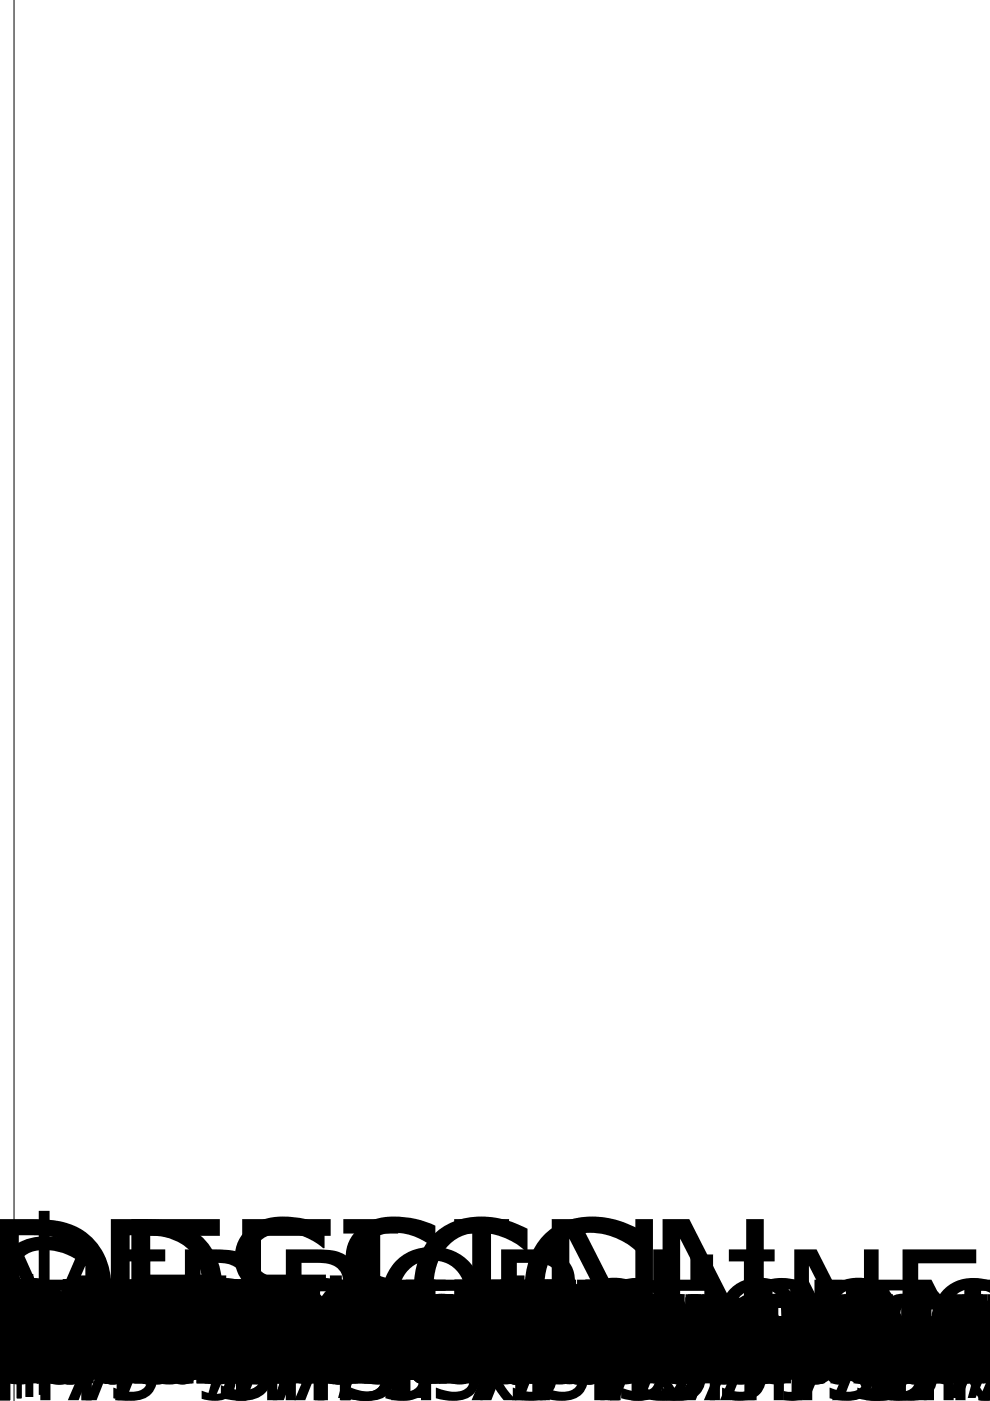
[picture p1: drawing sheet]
<svg xmlns="http://www.w3.org/2000/svg" width="210mm" height="297mm" viewBox="0 0 210 297" stroke-linecap="round" stroke-linejoin="round" font-family="sans-serif">
<path d="M3 -.1v297.2" fill="none" stroke="#000" stroke-width=".21"/>
<g fill="#000">
<path d="M2.6 275.5a5.3 5.3 0 0 1 4.6-1.1l.7 .1v2h-.1a4.3 4.3 0 0 0-3.7 .3l-.5 1.1-.1 1.5h3.6v1.8h-3.5v11h-2.2v-11h-1.4v-1.8h1.4l.2-1.8a4.1 4.1 0 0 1 1-2.1zM9.5 280.4a5.4 5.4 0 0 1 8.2 1.1 8.4 8.4 0 0 1 .7 4.5h-8.9a4.2 4.2 0 0 0 5.6 4.4l1.3-.4 1.7-.9v2.3a9.2 9.2 0 0 1-8 .2 6.5 6.5 0 0 1-2.7-6.5 6.6 6.6 0 0 1 2.1-4.7zM10.6 281.8a3.9 3.9 0 0 0-1.1 2.6h6.8a3.1 3.1 0 0 0-4.3-3.4zM21.8 280.4a5.4 5.4 0 0 1 8.1 1.1 8.4 8.4 0 0 1 .8 4.5h-8.9a4.2 4.2 0 0 0 5.6 4.4l1.2-.4 1.8-.9v2.3a9.2 9.2 0 0 1-8 .2 6.5 6.5 0 0 1-2.7-6.5 6.6 6.6 0 0 1 2.1-4.7zM22.9 281.8a3.9 3.9 0 0 0-1.1 2.6h6.8a3.1 3.1 0 0 0-4.3-3.4zM33.8 280.5a5.3 5.3 0 0 1 6.7-.6v-5.5h2.1v17.8h-2.1v-1.3a4.7 4.7 0 0 1-5 1.4 4.7 4.7 0 0 1-3.4-4 8.7 8.7 0 0 1 1.7-7.8zM35.4 281.9a7 7 0 0 0-1 6.5 2.93 2.93 0 0 0 4.5 1.7l1.6-1v-7.4a4.9 4.9 0 0 0-4.7-.1zM47.9 282.6v7.3a4.7 4.7 0 0 0 5.1-.1 7 7 0 0 0 1.1-6.1 2.92 2.92 0 0 0-4.6-2.2zM45.8 274.4h2.1v6.4a4.9 4.9 0 0 1 6.9-.5 9.2 9.2 0 0 1 1.1 8.7 5.2 5.2 0 0 1-8 2.6l-.1 .6h-2zM60.6 286.8a2.25 2.25 0 0 0-.3 2.7 2.25 2.25 0 0 0 2.6 1 5.2 5.2 0 0 0 3-1.5v-3.5l-1.5 .1a6.1 6.1 0 0 0-3.8 1.2zM58.9 279.7a11.4 11.4 0 0 1 7.1 0 3.7 3.7 0 0 1 2 3.7v8.8h-2.1v-1.4a5 5 0 0 1-6.9 .6 4.2 4.2 0 0 1-.9-4.4 4.2 4.2 0 0 1 3.5-2.7l4.3-.5a2.23 2.23 0 0 0-2.5-2.8l-1.9 .1-2.6 .8zM72.1 280.5a6.9 6.9 0 0 1 7.8-.4v2.4a6.1 6.1 0 0 0-4.9-1.4 4.3 4.3 0 0 0-2.6 4.7 4.3 4.3 0 0 0 2.6 4.7 5.5 5.5 0 0 0 4.9-1.5v2.5a7 7 0 0 1-8.1-.7 8.2 8.2 0 0 1 .3-10.3zM81.7 274.4h2.2v10.4l5-5.4h2.7l-5.3 5.3 6 7.5h-2.8l-4.8-6.2-.8 .8v5.4h-2.2zM101.8 280.4a5.7 5.7 0 0 1 6.1-.8 5.7 5.7 0 0 1 3.2 5.3 7 7 0 0 1-2.5 6.7 5.7 5.7 0 0 1-5.9 .3 5.7 5.7 0 0 1-2.9-5.2 7.3 7.3 0 0 1 2-6.3zM103.2 281.7a7.2 7.2 0 0 0-.8 6.8 3.3 3.3 0 0 0 3.7 2.1 3.3 3.3 0 0 0 2.7-3.3 7 7 0 0 0-1.1-5.6 3.5 3.5 0 0 0-4.5 0zM113.3 279.4h2.1v1.9a5 5 0 0 1 4.4-1.8h.2v2.2a4.9 4.9 0 0 0-4.6 1.4v9.1h-2.1zM130.1 280.5a5.3 5.3 0 0 1 6.6-.6v-5.5h2.2v17.8h-2.2v-1.3a4.7 4.7 0 0 1-5 1.4 4.7 4.7 0 0 1-3.3-4 8.7 8.7 0 0 1 1.7-7.8zM131.7 281.9a7 7 0 0 0-1 6.5 2.93 2.93 0 0 0 4.4 1.7l1.6-1v-7.4a4.9 4.9 0 0 0-4.7-.1zM143.3 280.4a5.4 5.4 0 0 1 8.2 1.1 8.4 8.4 0 0 1 .7 4.5h-8.9a4.2 4.2 0 0 0 5.6 4.4l1.3-.4 1.7-.9v2.3a9.2 9.2 0 0 1-8 .2 6.5 6.5 0 0 1-2.7-6.5 6.6 6.6 0 0 1 2.1-4.7zM144.4 281.8a3.9 3.9 0 0 0-1.1 2.6h6.8a3.1 3.1 0 0 0-4.3-3.4zM152.8 279.4h2.4l3.4 9.9 3.5-9.9h2.2l-4.8 12.8h-1.9zM167 280.4a5.4 5.4 0 0 1 8.1 1.1 8.4 8.4 0 0 1 .8 4.5h-8.9a4.2 4.2 0 0 0 5.6 4.4l1.2-.4 1.8-.9v2.3a9.2 9.2 0 0 1-8 .2 6.5 6.5 0 0 1-2.7-6.5 6.6 6.6 0 0 1 2.1-4.7zM168.1 281.8a3.9 3.9 0 0 0-1.1 2.6h6.8a3.1 3.1 0 0 0-4.3-3.4zM178 274.4h2.2v17.8h-2.2zM184.4 280.4a5.7 5.7 0 0 1 6.1-.8 5.7 5.7 0 0 1 3.2 5.3 7 7 0 0 1-2.5 6.7 5.7 5.7 0 0 1-5.9 .3 5.7 5.7 0 0 1-2.9-5.2 7.3 7.3 0 0 1 2-6.3zM185.8 281.7a7.2 7.2 0 0 0-.8 6.8 3.3 3.3 0 0 0 3.7 2.1 3.3 3.3 0 0 0 2.7-3.3 7 7 0 0 0-1.1-5.6 3.5 3.5 0 0 0-4.5 0zM195.9 279.4h2.1v1.4a4.9 4.9 0 0 1 7-.5 9.2 9.2 0 0 1 .4 9.7 5.3 5.3 0 0 1-7.4 1.5v5.4h-2.1zM198 282.6v7.2a4.7 4.7 0 0 0 5.1-.2 7 7 0 0 0 1-6.4 3 3 0 0 0-4.8-1.5zM208.9 279.4h1.1v1.4v-1.7v13.1v-11.1v11.1v-11.1v11.1h-1.1zM210 279.1v13.4zM210 280.8v3.6zM210 279.1v13.1zM210 275.8v16.6zM210 279.1v13.4zM210 279.1v13.4zM210 280.9v9.8zM210 279.1v13.1zM210 275.8v16.6zM210 274.4v17.8zM210 279.4v12.8zM210 275.1v2.2zM210 279.1v13.4zM210 274.4v18.1zM210 281v9.5zM210 279.1v13.4zM210 280.8v3.6zM210 279.1v13.4zM210 279.4v12.8zM210 275.1v2.2zM210 281v9zM210 279.1v17.9zM210 279.1v13.1zM210 288.9v7.5zM210 279.1v13.4zM210 280.9v9.8zM210 279.4v12.8zM210 285.5v5zM210 279.1v13.4zM210 279.1v13.4zM210 274.4v17.8zM210 285.5v5zM210 279.1v13.4zM210 279.1v17.8zM210 281v9.4zM210 279.4v13.1zM210 279.1v13.4zM210 280.8v3.6zM210 279.1v13.4zM210 275.8v16.6zM210 279.4v12.8zM210 275.1v2.2zM210 279.1v13.4zM210 280.9v9.8zM210 279.1v13.1zM210 281.1v9.5zM210 274.4v18.1zM210 279.4v17.5zM210 279.1v13.4zM210 280.8v3.6zM210 279.1v13.1zM210 285.5v5zM210 279.1v13.4zM210 279.4v12.8zM210 275.1v2.2zM210 274.4v17.8zM210 279.4v12.8zM210 275.1v2.2zM210 279.1v13.1zM210 281v9zM210 279.1v17.9zM210 279.4v13.1zM210 279.1v13.4zM210 279.1v13.4zM210 280.9v9.8zM210 279.1v13.1zM210 274.4v17.8zM210 279.1v13.4zM210 280.8v3.6zM210 274.4v17.8zM210 274.4v17.8zM210 279.1v13.4zM210 280.9v9.8zM210 274.8v20zM210 281v7.7zM210 279.1v13.4zM210 280.9v9.8zM210 279.1v17.8zM210 281.1v9.4zM210 279.1v13.4zM210 280.8v3.6zM210 279.1v13.1zM210 274.4v18.1zM210 281v9.5zM210 279.1v13.4zM210 280.8v3.6zM210 279.1v13.4zM210 274.4v17.8zM210 288.9v3.3zM210 279.1v13.4zM210 279.1v13.4zM210 288.9v3.3z"/>
<path d="M2.6 275.5a5.3 5.3 0 0 1 4.6-1.1l.7 .1v2h-.1a4.3 4.3 0 0 0-3.7 .3l-.5 1.1-.1 1.5h3.6v1.8h-3.5v11h-2.2v-11h-1.4v-1.8h1.4l.2-1.8a4.1 4.1 0 0 1 1-2.1zM8.4 279.4h2.2v1.9a5 5 0 0 1 4.4-1.8h.2v2.2a4.9 4.9 0 0 0-4.6 1.4v9.1h-2.2zM17.9 280.4a5.4 5.4 0 0 1 8.2 1.1 8.4 8.4 0 0 1 .7 4.5h-8.8a4.2 4.2 0 0 0 5.6 4.4l1.2-.4 1.8-.9v2.3a9.2 9.2 0 0 1-8.1 .2 6.5 6.5 0 0 1-2.7-6.5 6.6 6.6 0 0 1 2.1-4.7zM19 281.8a3.9 3.9 0 0 0-1 2.6h6.7a3.1 3.1 0 0 0-4.3-3.4zM30.2 280.4a5.4 5.4 0 0 1 8.2 1.1 8.4 8.4 0 0 1 .7 4.5h-8.9a4.2 4.2 0 0 0 5.6 4.4l1.3-.4 1.7-.9v2.3a9.2 9.2 0 0 1-8 .2 6.5 6.5 0 0 1-2.7-6.5 6.6 6.6 0 0 1 2.1-4.7zM31.3 281.8a3.9 3.9 0 0 0-1.1 2.6h6.8a3.1 3.1 0 0 0-4.3-3.4zM49.7 280.4a5.7 5.7 0 0 1 6.2-.8 5.7 5.7 0 0 1 3.1 5.3 7 7 0 0 1-2.5 6.7 5.7 5.7 0 0 1-5.9 .3 5.7 5.7 0 0 1-2.9-5.2 7.3 7.3 0 0 1 2-6.3zM51.1 281.7a7.2 7.2 0 0 0-.8 6.8 3.3 3.3 0 0 0 3.7 2.1 3.3 3.3 0 0 0 2.7-3.3 7 7 0 0 0-1.1-5.6 3.5 3.5 0 0 0-4.5 0zM62.5 275.5a5.3 5.3 0 0 1 4.7-1.1l.7 .1v2h-.1a4.3 4.3 0 0 0-3.7 .3l-.5 1.1-.1 1.5h3.6v1.8h-3.5v11h-2.2v-11h-1.4v-1.8h1.4l.1-1.8a4.1 4.1 0 0 1 1-2.1zM77.8 286.8a2.25 2.25 0 0 0-.3 2.7 2.25 2.25 0 0 0 2.6 1 5.2 5.2 0 0 0 3-1.5v-3.5l-1.5 .1a6.1 6.1 0 0 0-3.8 1.2zM76.1 279.7a11.4 11.4 0 0 1 7.1 0 3.7 3.7 0 0 1 2 3.7v8.8h-2.1v-1.4a5 5 0 0 1-6.9 .6 4.2 4.2 0 0 1-.9-4.4 4.2 4.2 0 0 1 3.5-2.7l4.3-.5a2.23 2.23 0 0 0-2.5-2.8l-1.9 .1-2.6 .8zM88.2 279.4h2.2v1.4a4.9 4.9 0 0 1 6.4-.9 4.8 4.8 0 0 1 1.4 4v8.3h-2.1v-7.7a3.3 3.3 0 0 0-1.2-3.2 4.3 4.3 0 0 0-4.5 1.3v9.6h-2.2zM99.5 279.4h2.3l3.5 9.5 3.5-9.5h2.2l-6.8 17.5h-2.3l2.3-5.3zM118.7 279.4h2.3l2.2 9.9 3-9.9h1.8l3.1 9.9 2.1-9.9h2.2l-3.2 12.8h-2l-3.1-9.9-3.1 9.9h-2zM139 286.8a2.25 2.25 0 0 0-.3 2.7 2.25 2.25 0 0 0 2.6 1 5.2 5.2 0 0 0 3-1.5v-3.5l-1.5 .1a6.1 6.1 0 0 0-3.8 1.2zM137.3 279.7a11.4 11.4 0 0 1 7.1 0 3.7 3.7 0 0 1 2 3.7v8.8h-2.1v-1.4a5 5 0 0 1-6.9 .6 4.2 4.2 0 0 1-.9-4.4 4.2 4.2 0 0 1 3.5-2.7l4.3-.5a2.23 2.23 0 0 0-2.5-2.8l-1.9 .1-2.6 .8zM149.4 279.4h2.2v1.9a5 5 0 0 1 4.4-1.8h.2v2.2a4.9 4.9 0 0 0-4.6 1.4v9.1h-2.2zM157.8 279.4h2.2v1.4a4.9 4.9 0 0 1 6.9-.5 9.2 9.2 0 0 1 .5 9.7 5.3 5.3 0 0 1-7.4 1.5v5.4h-2.2zM160 282.6v7.2a4.7 4.7 0 0 0 5.1-.2 7 7 0 0 0 .9-6.4 3 3 0 0 0-4.7-1.5zM170.9 279.4h2.1v12.8h-2.1zM170.7 275.1h2.4v2.2h-2.4zM176.1 279.4h2.1v1.4a4.9 4.9 0 0 1 6.5-.9 4.8 4.8 0 0 1 1.4 4v8.3h-2.2v-7.7a3.3 3.3 0 0 0-1.1-3.2 4.3 4.3 0 0 0-4.6 1.3v9.6h-2.1zM191.6 281.8a6.5 6.5 0 0 0-.9 6.2 3 3 0 0 0 4.4 1.6l1.6-.9v-7a4.9 4.9 0 0 0-4.7-.2zM190.1 280.5a5.3 5.3 0 0 1 6.6-.5l.1-.6h2.1v11.3a5.9 5.9 0 0 1-2.4 5.5 10.3 10.3 0 0 1-7.1 .3v-2.3h.1a8.1 8.1 0 0 0 5.8 .5 3 3 0 0 0 1.4-3.1v-1.1a5.1 5.1 0 0 1-7.2-.2 8.3 8.3 0 0 1 .6-9.8zM203.3 288.9h2.9l-3.2 7.5h-1.7zM210 274.4v17.8zM210 279.1v13.1zM210 279.1v13.4zM210 280.9v9.8zM210 275.8v16.6zM210 279.1v13.4zM210 288.9v7.5zM210 279.1v13.4zM210 280.9v9.8zM210 279.4v12.8zM210 279.4v12.8zM210 275.1v2.2zM210 279.1v13.1zM210 279.1v17.8zM210 281.1v9.4zM210 279.1v13.4zM210 280.8v3.6zM210 279.4v12.8zM210 274.3v17.9zM210 279.1v13.4zM210 280.8v3.6zM210 279.1v13.4zM210 275.8v16.6zM210 279.4v12.8zM210 275.1v2.2zM210 279.1v13.4zM210 280.9v9.8zM210 279.1v13.1zM210 279.1v13.4zM210 288.9v3.3z"/>
<path d="M0 271.3h5a7.5 7.5 0 0 1 6.7 2.8 6.4 6.4 0 0 1-5.4 9.7l-3.6 .1v7.4h-2.7zM2.7 273.6v8h1.8a5.2 5.2 0 0 0 4.5-1.5 3.9 3.9 0 0 0-2.4-6.4zM14.8 271.3h2.7v12.5a5.6 5.6 0 0 0 1.6 4.9 5.4 5.4 0 0 0 6.4-.6 6.1 6.1 0 0 0 1.1-4.2v-12.6h2.7v12.5a7.7 7.7 0 0 1-2.3 6.4 8.9 8.9 0 0 1-9.9 0 7.1 7.1 0 0 1-2.3-5.7zM33 271.3h6.6a5.9 5.9 0 0 1 5.5 2.3 4.9 4.9 0 0 1-2.3 6.6 5.2 5.2 0 0 1 3.4 7.1 6.9 6.9 0 0 1-6.8 4h-6.4zM35.7 273.6v5.8h3a3.6 3.6 0 0 0 4-2 2.64 2.64 0 0 0-1.5-3.6l-1.5-.2zM35.7 281.7v7.3h2.1a7 7 0 0 0 4.9-1.1 4 4 0 0 0 .2-5.3 5.7 5.7 0 0 0-4.2-.9zM49.1 271.3h2.7v17.7h8.9v2.3h-11.6zM61.9 271.3h7.8v2.1h-2.5v15.9h2.5v2h-7.8v-2h2.6v-15.9h-2.6zM73.6 273.1a8.4 8.4 0 0 1 8-1.9l1.5 .3 1.8 .7v3.2h-.2a7.8 7.8 0 0 0-8.2-1.5 3.1 3.1 0 0 0-1.5 3.4 3.1 3.1 0 0 0 2.9 2.3l2.2 .6a6.6 6.6 0 0 1 5.1 3.2 6.1 6.1 0 0 1-6 8.3 13.6 13.6 0 0 1-7.2-1.6v-3.3h.2a8.5 8.5 0 0 0 9.1 1.9 3.2 3.2 0 0 0 1.5-3.4 3.2 3.2 0 0 0-2.8-2.5 16.8 16.8 0 0 1-6-2 5.4 5.4 0 0 1-.4-7.7zM88.3 271.3h2.7v7.9h9.2v-7.9h2.6v20h-2.6v-9.8h-9.2v9.8h-2.7zM106.9 271.3h12.5v2.4h-9.9v5.5h9.2v2.3h-9.2v7.5h9.9v2.3h-12.5zM122.3 271.3h4.6a11.4 11.4 0 0 1 8.2 2.4 11 11 0 0 1 1.9 12.6 9.2 9.2 0 0 1-8.7 5h-6zM125 273.6v15.4h2a7.9 7.9 0 0 0 7.1-2.8 9.9 9.9 0 0 0-.1-9.9 8 8 0 0 0-7-2.7zM149.3 271.3h2.7v12.5a5.6 5.6 0 0 0 1.6 4.9 5.4 5.4 0 0 0 6.5-.6 6.1 6.1 0 0 0 1-4.2v-12.6h2.7v12.5a7.7 7.7 0 0 1-2.3 6.4 8.9 8.9 0 0 1-9.9 0 7.1 7.1 0 0 1-2.2-5.7zM167.5 271.3h3.8l8.1 15.9v-15.9h2.4v20h-2.9l-8.9-17.2v17.2h-2.5zM185.9 271.3h4.5a11.4 11.4 0 0 1 8.2 2.4 11 11 0 0 1 2 12.6 9.2 9.2 0 0 1-8.8 5h-5.9zM188.6 273.6v15.4h2a7.9 7.9 0 0 0 7.1-2.8 9.9 9.9 0 0 0-.2-9.9 8 8 0 0 0-6.9-2.7zM204.5 271.3h5.5v2.4h-2.9v5.5h2.9v2.3h-2.9v7.5h2.9v2.3h-5.5zM210 271.3v20zM210 273.6v7.6zM210 271v20.7zM210 271.3v20zM210 273.6v7.6zM210 271.3v20zM210 271.3v20zM210 274v9.5zM210 271.3v20zM210 271.3v20zM210 271.3v20zM210 271.3v20zM210 271v20.7zM210 270.9v20.8zM210 273.2v16.2zM210 271.3v20zM210 271.3v20zM210 270.9v20.8zM210 273.2v16.2zM210 271.3v20zM210 271v20.7zM210 276.3v3.8zM210 287.5v3.8z"/>
<path d="M0 271.3h5a7.5 7.5 0 0 1 6.7 2.8 6.4 6.4 0 0 1-5.4 9.7l-3.6 .1v7.4h-2.7zM2.7 273.6v8h1.8a5.2 5.2 0 0 0 4.5-1.5 3.9 3.9 0 0 0-2.4-6.4zM14.8 276.3h2.5v9a3.9 3.9 0 0 0 1.3 3.8 5.3 5.3 0 0 0 5.4-1.6v-11.2h2.5v15h-2.5v-1.6a5.9 5.9 0 0 1-6.7 1.6 5.3 5.3 0 0 1-2.5-5.2zM32.7 280v8.6a5.9 5.9 0 0 0 5.5 .3 5.1 5.1 0 0 0 1.9-4.3 7 7 0 0 0-1.5-5.7 4.8 4.8 0 0 0-5.6 .8zM30.1 270.4h2.6v7.5a5.9 5.9 0 0 1 7.6-1 8.3 8.3 0 0 1 2.4 6.7 7.9 7.9 0 0 1-4.1 7.7 6.5 6.5 0 0 1-5.9-.7l-.2 .7h-2.4zM45.4 270.4h2.6v20.9h-2.6zM51.6 276.3h2.6v15h-2.6zM51.5 271.2h2.8v2.6h-2.8zM58 277.7a7.2 7.2 0 0 1 7-1.4l2.1 .7v2.7a6.8 6.8 0 0 0-6.7-1.1 2 2 0 0 0-.9 2.1 2 2 0 0 0 1.7 1.5l1.7 .4a5.6 5.6 0 0 1 4.4 2.5 4.7 4.7 0 0 1-4.3 6.5 10.6 10.6 0 0 1-6.2-1.2v-2.8a7.4 7.4 0 0 0 7.4 1.4 2.04 2.04 0 0 0 .9-2.1 2.04 2.04 0 0 0-1.7-1.6l-1.8-.4a5.3 5.3 0 0 1-4.4-2.8 4.4 4.4 0 0 1 .8-4.4zM69.9 270.4h2.6v7.6a5.9 5.9 0 0 1 7.2-1.4 5.4 5.4 0 0 1 2 5v9.7h-2.5v-9.3a3.6 3.6 0 0 0-1.3-3.4 5.2 5.2 0 0 0-5.4 1.5v11.2h-2.6zM86.6 277.6a6.6 6.6 0 0 1 9.2 .3 7.5 7.5 0 0 1 1.3 4.8v1.4h-10.4a4.8 4.8 0 0 0 6.2 5.3l1.9-.6 2.1-1.1v2.7a10.6 10.6 0 0 1-9.6 .1 7.3 7.3 0 0 1-3.1-6.6 8.3 8.3 0 0 1 2.4-6.3zM88 279.2a4.6 4.6 0 0 0-1.3 2.9h8a3.7 3.7 0 0 0-2.8-4 4.2 4.2 0 0 0-3.9 1.1zM100.9 277.6a6.3 6.3 0 0 1 7.8-.7v-6.5h2.5v20.9h-2.5v-1.5a5.6 5.6 0 0 1-5.9 1.7 5.6 5.6 0 0 1-3.9-4.7 10 10 0 0 1 2-9.2zM102.7 279.2a7.4 7.4 0 0 0-1.4 6.1 4.2 4.2 0 0 0 2.4 3.9 5.6 5.6 0 0 0 5-1.5v-8.7a5.9 5.9 0 0 0-5.5-.1zM116.4 276.3h3.2v3.8h-3.2zM116.4 287.5h3.2v3.8h-3.2z"/>
<path d="M2.4 276.8a7.5 7.5 0 0 1 8.1-1.4 7.5 7.5 0 0 1 4.5 6.9 9.6 9.6 0 0 1-3.1 8.9 7.4 7.4 0 0 1-11.7-4.9 10.9 10.9 0 0 1 2.2-9.5zM4 278.2a9.8 9.8 0 0 0-1.1 9 4.9 4.9 0 0 0 5.3 3.3 4.9 4.9 0 0 0 4.3-4.5 9.6 9.6 0 0 0-1.5-7.8 5 5 0 0 0-7 0zM17.3 279.4h2.1v1.4a4.9 4.9 0 0 1 7-.5 9.2 9.2 0 0 1 .4 9.7 5.3 5.3 0 0 1-7.4 1.5v5.4h-2.1zM19.4 282.6v7.2a4.7 4.7 0 0 0 5.1-.2 7 7 0 0 0 1-6.4 3 3 0 0 0-4.8-1.5zM31.5 280.4a5.4 5.4 0 0 1 8.2 1.1 8.4 8.4 0 0 1 .7 4.5h-8.8a4.2 4.2 0 0 0 5.6 4.4l1.2-.4 1.8-.9v2.3a9.2 9.2 0 0 1-8.1 .2 6.5 6.5 0 0 1-2.7-6.5 6.6 6.6 0 0 1 2.1-4.7zM32.6 281.8a3.9 3.9 0 0 0-1 2.6h6.7a3.1 3.1 0 0 0-4.3-3.4zM42.5 279.4h2.2v1.4a4.9 4.9 0 0 1 6.4-.9 4.8 4.8 0 0 1 1.5 4v8.3h-2.2v-7.7a3.3 3.3 0 0 0-1.1-3.2 4.3 4.3 0 0 0-4.6 1.3v9.6h-2.2zM55.7 275.2h3.9a8.9 8.9 0 0 1 7.9 3.1 9.3 9.3 0 0 1-1.9 12.5 10 10 0 0 1-6 1.4h-3.9zM57.9 277.1v13.1h1.8a6.4 6.4 0 0 0 6.2-2.8 8.3 8.3 0 0 0-.6-8.3 7 7 0 0 0-5.6-2zM72.5 280.4a5.4 5.4 0 0 1 8.2 1.1 8.4 8.4 0 0 1 .7 4.5h-8.8a4.2 4.2 0 0 0 5.6 4.4l1.2-.4 1.8-.9v2.3a9.2 9.2 0 0 1-8 .2 6.5 6.5 0 0 1-2.8-6.5 6.6 6.6 0 0 1 2.1-4.7zM73.7 281.8a3.9 3.9 0 0 0-1.1 2.6h6.7a3.1 3.1 0 0 0-4.2-3.4zM83.7 280.6a6.4 6.4 0 0 1 6.5-1.1l1.3 .5v2.3a5.8 5.8 0 0 0-5.7-.9 1.76 1.76 0 0 0-.7 2 1.76 1.76 0 0 0 1.8 1.2l1 .2a5.3 5.3 0 0 1 3.7 1.8 4 4 0 0 1-3.6 5.8 9.1 9.1 0 0 1-5.2-1v-2.4a6.5 6.5 0 0 0 6.3 1.2 1.79 1.79 0 0 0 .6-2 1.79 1.79 0 0 0-1.8-1.2l-1-.3a4.1 4.1 0 0 1-4-3.2v-1.1a3.4 3.4 0 0 1 .8-1.8zM93.9 274.4h2.2v10.4l5-5.4h2.7l-5.3 5.3 6 7.5h-2.8l-4.8-6.2-.8 .8v5.4h-2.2zM113.9 280.5a5.3 5.3 0 0 1 6.6-.6v-5.5h2.2v17.8h-2.2v-1.3a4.7 4.7 0 0 1-5 1.4 4.7 4.7 0 0 1-3.3-4 8.7 8.7 0 0 1 1.7-7.8zM115.5 281.9a7 7 0 0 0-1 6.5 2.93 2.93 0 0 0 4.4 1.7l1.6-1v-7.4a4.9 4.9 0 0 0-4.7-.1zM125.8 279.4h2.2v1.9a5 5 0 0 1 4.4-1.8h.2v2.2a4.9 4.9 0 0 0-4.6 1.4v9.1h-2.2zM135.6 286.8a2.25 2.25 0 0 0-.3 2.7 2.25 2.25 0 0 0 2.6 1 5.2 5.2 0 0 0 3-1.5v-3.5l-1.5 .1a6.1 6.1 0 0 0-3.8 1.2zM133.9 279.7a11.4 11.4 0 0 1 7.1 0 3.7 3.7 0 0 1 2 3.7v8.8h-2.1v-1.4a5 5 0 0 1-6.9 .6 4.2 4.2 0 0 1-.9-4.4 4.2 4.2 0 0 1 3.5-2.7l4.3-.5a2.23 2.23 0 0 0-2.5-2.8l-1.9 .1-2.6 .8zM144.6 279.4h2.3l2.2 9.9 3-9.9h1.8l3.1 9.9 2.1-9.9h2.2l-3.2 12.8h-2l-3.1-9.9-3.1 9.9h-2zM163.2 279.4h2.2v12.8h-2.2zM163.1 275.1h2.4v2.2h-2.4zM168.5 279.4h2.1v1.4a4.9 4.9 0 0 1 6.4-.9 4.8 4.8 0 0 1 1.5 4v8.3h-2.2v-7.7a3.3 3.3 0 0 0-1.1-3.2 4.3 4.3 0 0 0-4.6 1.3v9.6h-2.1zM184 281.8a6.5 6.5 0 0 0-.9 6.2 3 3 0 0 0 4.4 1.6l1.6-.9v-7a4.9 4.9 0 0 0-4.7-.2zM182.5 280.5a5.3 5.3 0 0 1 6.6-.5l.1-.6h2v11.3a5.9 5.9 0 0 1-2.3 5.5 10.3 10.3 0 0 1-7.1 .3v-2.3h.1a8.1 8.1 0 0 0 5.8 .5 3 3 0 0 0 1.4-3.1v-1.1a5.1 5.1 0 0 1-7.3-.2 8.3 8.3 0 0 1 .7-9.8zM194.6 280.6a6.4 6.4 0 0 1 6.4-1.1l1.4 .5v2.3a5.8 5.8 0 0 0-5.8-.9 1.76 1.76 0 0 0-.6 2 1.76 1.76 0 0 0 1.7 1.2l1.1 .2a5.3 5.3 0 0 1 3.6 1.8 4 4 0 0 1-3.6 5.8 9.1 9.1 0 0 1-5.2-1v-2.4a6.5 6.5 0 0 0 6.3 1.2 1.79 1.79 0 0 0 .7-2 1.79 1.79 0 0 0-1.8-1.2l-1.1-.3a4.1 4.1 0 0 1-4-3.2v-1.1a3.4 3.4 0 0 1 .9-1.8zM210 279.4v12.8zM210 279.1v13.4zM210 280.8v3.6zM210 279.1v17.8zM210 281v9.4zM210 279.4v13.1zM210 279.4v12.8zM210 275.1v2.2zM210 279.4v12.8zM210 279.4v12.8zM210 275.1v2.2zM210 279.1v13.1zM210 281v9zM210 279.1v17.9zM210 274.4v18.1zM210 281v9.5zM210 279.1v13.4zM210 280.9v9.8zM210 279.4v13.1zM210 281.1v9.5zM210 274.4v18.1zM210 274.4v17.8zM210 279.1v13.4zM210 280.8v3.6zM210 283.7v2.1zM210 279.1v13.4zM210 279.4v12.8zM210 275.1v2.2zM210 274.4v18.1zM210 281v9.5zM210 279.1v13.4zM210 280.8v3.6zM210 279.1v13.4zM210 279.4v13.1zM210 275.8v16.6zM210 275.8v16.6zM210 279.4v12.8zM210 275.1v2.2zM210 279.1v13.1zM210 281v9zM210 279.1v17.9zM210 279.4v12.8zM210 275.1v2.2zM210 279.1v13.1zM210 279.1v13.4zM210 274.4v17.8zM210 279.4v13.1zM210 274.4v18.1zM210 281v9.5zM210 279.1v13.4zM210 280.8v3.6zM210 285.5v5zM210 279.1v13.4zM210 275.8v16.6zM210 274.4v17.8zM210 279.1v13.4zM210 280.8v3.6zM210 285.5v5zM210 279.1v13.4zM210 279.1v13.4zM210 275.8v16.6zM210 275.8v16.6zM210 279.4v12.8zM210 279.1v13.4zM210 280.9v9.8zM210 279.1v13.1zM210 279.1v13.4zM210 280.9v9.8zM210 288.9v3.3zM210 279.4v12.8zM210 275.1v2.2zM210 279.1v13.1zM210 274.4v18.1zM210 281v9.5zM210 279.4v12.8zM210 275.1v2.2zM210 279.1v13.4zM210 285.5v5zM210 279.1v13.4zM210 275.8v16.6zM210 279.4v12.8zM210 275.1v2.2zM210 279.4v12.8zM210 279.1v13.4zM210 280.8v3.6zM210 274.4v17.8zM210 279.1v13.4zM210 280.9v9.8zM210 279.1v13.4zM210 285.5v5zM210 279.1v13.4zM210 275.8v16.6zM210 279.4v12.8zM210 275.1v2.2zM210 279.1v13.4zM210 280.9v9.8zM210 279.1v13.1zM210 279.1v13.4zM210 274.3v17.9zM210 279.1v13.4zM210 280.9v9.8zM210 279.4v12.8zM210 274.4v17.8zM210 279.1v13.4zM210 280.9v9.8zM210 279.1v13.4zM210 285.5v5zM210 279.1v13.4zM210 275.8v16.6zM210 279.1v13.4zM210 280.9v9.8zM210 279.4v12.8zM210 279.1v17.8zM210 281.1v9.4zM210 279.4v13.1zM210 279.1v13.4zM210 274.4v17.8zM210 279.1v13.4zM210 274.4v22.5zM210 279.1v13.4zM210 274.4v17.8zM210 279.1v13.4zM210 280.9v9.8zM210 279.4v12.8zM210 279.1v13.1z"/>
<path d="M2.4 276.8a7.5 7.5 0 0 1 8.1-1.4 7.5 7.5 0 0 1 4.5 6.9 9.6 9.6 0 0 1-3.1 8.9 7.4 7.4 0 0 1-11.7-4.9 10.9 10.9 0 0 1 2.2-9.5zM4 278.2a9.8 9.8 0 0 0-1.1 9 4.9 4.9 0 0 0 5.3 3.3 4.9 4.9 0 0 0 4.3-4.5 9.6 9.6 0 0 0-1.5-7.8 5 5 0 0 0-7 0zM17.3 279.4h2.1v1.4a4.9 4.9 0 0 1 7-.5 9.2 9.2 0 0 1 .4 9.7 5.3 5.3 0 0 1-7.4 1.5v5.4h-2.1zM19.4 282.6v7.2a4.7 4.7 0 0 0 5.1-.2 7 7 0 0 0 1-6.4 3 3 0 0 0-4.8-1.5zM31.5 280.4a5.4 5.4 0 0 1 8.2 1.1 8.4 8.4 0 0 1 .7 4.5h-8.8a4.2 4.2 0 0 0 5.6 4.4l1.2-.4 1.8-.9v2.3a9.2 9.2 0 0 1-8.1 .2 6.5 6.5 0 0 1-2.7-6.5 6.6 6.6 0 0 1 2.1-4.7zM32.6 281.8a3.9 3.9 0 0 0-1 2.6h6.7a3.1 3.1 0 0 0-4.3-3.4zM42.5 279.4h2.2v1.4a4.9 4.9 0 0 1 6.4-.9 4.8 4.8 0 0 1 1.5 4v8.3h-2.2v-7.7a3.3 3.3 0 0 0-1.1-3.2 4.3 4.3 0 0 0-4.6 1.3v9.6h-2.2zM55.7 275.2h3.9a8.9 8.9 0 0 1 7.9 3.1 9.3 9.3 0 0 1-1.9 12.5 10 10 0 0 1-6 1.4h-3.9zM57.9 277.1v13.1h1.8a6.4 6.4 0 0 0 6.2-2.8 8.3 8.3 0 0 0-.6-8.3 7 7 0 0 0-5.6-2zM72.5 280.4a5.4 5.4 0 0 1 8.2 1.1 8.4 8.4 0 0 1 .7 4.5h-8.8a4.2 4.2 0 0 0 5.6 4.4l1.2-.4 1.8-.9v2.3a9.2 9.2 0 0 1-8 .2 6.5 6.5 0 0 1-2.8-6.5 6.6 6.6 0 0 1 2.1-4.7zM73.7 281.8a3.9 3.9 0 0 0-1.1 2.6h6.7a3.1 3.1 0 0 0-4.2-3.4zM83.7 280.6a6.4 6.4 0 0 1 6.5-1.1l1.3 .5v2.3a5.8 5.8 0 0 0-5.7-.9 1.76 1.76 0 0 0-.7 2 1.76 1.76 0 0 0 1.8 1.2l1 .2a5.3 5.3 0 0 1 3.7 1.8 4 4 0 0 1-3.6 5.8 9.1 9.1 0 0 1-5.2-1v-2.4a6.5 6.5 0 0 0 6.3 1.2 1.79 1.79 0 0 0 .6-2 1.79 1.79 0 0 0-1.8-1.2l-1-.3a4.1 4.1 0 0 1-4-3.2v-1.1a3.4 3.4 0 0 1 .8-1.8zM93.9 274.4h2.2v10.4l5-5.4h2.7l-5.3 5.3 6 7.5h-2.8l-4.8-6.2-.8 .8v5.4h-2.2zM112.9 279.4h2.1v1.4a4.9 4.9 0 0 1 7-.5 9.2 9.2 0 0 1 .4 9.7 5.3 5.3 0 0 1-7.4 1.5v5.4h-2.1zM115 282.6v7.2a4.7 4.7 0 0 0 5.1-.2 7 7 0 0 0 .9-6.4 3 3 0 0 0-4.7-1.5zM125.8 279.4h2.2v1.9a5 5 0 0 1 4.4-1.8h.2v2.2a4.9 4.9 0 0 0-4.6 1.4v9.1h-2.2zM135.2 280.4a5.7 5.7 0 0 1 6.2-.8 5.7 5.7 0 0 1 3.1 5.3 7 7 0 0 1-2.5 6.7 5.7 5.7 0 0 1-5.9 .3 5.7 5.7 0 0 1-2.9-5.2 7.3 7.3 0 0 1 2-6.3zM136.6 281.7a7.2 7.2 0 0 0-.8 6.8 3.3 3.3 0 0 0 3.7 2.1 3.3 3.3 0 0 0 2.8-3.3 7 7 0 0 0-1.2-5.6 3.5 3.5 0 0 0-4.5 0zM147.8 280.5a5.3 5.3 0 0 1 6.6-.6v-5.5h2.1v17.8h-2.1v-1.3a4.7 4.7 0 0 1-5 1.4 4.7 4.7 0 0 1-3.3-4 8.7 8.7 0 0 1 1.7-7.8zM149.3 281.9a7 7 0 0 0-.9 6.5 2.93 2.93 0 0 0 4.4 1.7l1.6-1v-7.4a4.9 4.9 0 0 0-4.7-.1zM159.6 279.4h2.1v7.3a4.2 4.2 0 0 0 1 3.4 4.2 4.2 0 0 0 4.8-1.2v-9.5h2.1v12.8h-2.1v-1.4a4.8 4.8 0 0 1-6.5 .9 5 5 0 0 1-1.4-4zM173.8 280.5a6.9 6.9 0 0 1 7.7-.4v2.4a6.1 6.1 0 0 0-4.8-1.4 4.3 4.3 0 0 0-2.7 4.7 4.3 4.3 0 0 0 2.6 4.7 5.5 5.5 0 0 0 4.9-1.5v2.5a7 7 0 0 1-8.1-.7 8.2 8.2 0 0 1 .4-10.3zM183.5 275.8h2.1v3.6h4v1.8h-4v6.5a2.41 2.41 0 0 0 1.2 2.7 4.4 4.4 0 0 0 2.8-.3v2l-.9 .2a4.4 4.4 0 0 1-4.5-1.2l-.5-1-.2-1.1v-7.8h-1.5v-1.8h1.5zM191.2 280.6a6.4 6.4 0 0 1 6.5-1.1l1.3 .5v2.3a5.8 5.8 0 0 0-5.7-.9 1.76 1.76 0 0 0-.7 2 1.76 1.76 0 0 0 1.8 1.2l1 .2a5.3 5.3 0 0 1 3.7 1.8 4 4 0 0 1-3.6 5.8 9.1 9.1 0 0 1-5.2-1v-2.4a6.5 6.5 0 0 0 6.3 1.2 1.79 1.79 0 0 0 .6-2 1.79 1.79 0 0 0-1.8-1.2l-1-.3a4.1 4.1 0 0 1-4-3.2v-1.1a3.4 3.4 0 0 1 .8-1.8zM210 285.5v5zM208.9 279.7l1.1-.3v-.3v13.4l-.1-.4a4.3 4.3 0 0 1 .1-7.4v-3.7l-.1 .6-1 .3zM210 279.4v12.8zM210 279.1v13.4zM210 280.8v3.6zM210 274.4v18.1zM210 281v9.5zM210 279.1v13.4zM210 280.8v3.6zM210 279.1v13.4zM210 279.4v12.8zM210 275.1v2.2zM210 281v9zM210 279.1v17.9zM210 279.1v13.1zM210 279.1v13.4zM210 280.8v3.6zM210 274.4v18.1zM210 281v9.5zM210 275.8v16.6zM210 279.1v13.4zM210 280.9v9.8zM210 281.1v9.5zM210 274.4v18.1zM210 279.1v13.4zM210 280.8v3.6zM210 274.9v17.6zM210 275.2v17zM210 274.9v17.6zM210 283.7v2.1zM210 279.1v13.1zM210 279.4v12.8zM210 275.1v2.2zM210 274.4v17.8zM210 274.4v17.8zM210 279.1v13.4zM210 280.8v3.6zM210 274.4v18.1zM210 281v9.5zM210 274.3v17.9zM210 279.4v12.8zM210 279.1v13.4zM210 280.9v9.8zM210 279.1v13.1zM210 279.1v13.4zM210 275.8v16.6zM210 285.5v5zM210 279.1v13.4zM210 279.1v13.1zM210 274.4v18.1zM210 281v9.5zM210 285.5v5zM210 279.1v13.4zM210 279.4v12.8zM210 274.4v18.1zM210 281v9.5zM210 279.1v13.4zM210 274.4v17.8zM210 279.1v13.4zM210 280.8v3.6zM210 279.1v13.4zM210 280.8v3.6zM210 275.8v16.6zM210 279.1v13.1zM210 285.5v5zM210 279.1v13.4zM210 275.8v16.6zM210 279.1v13.4zM210 280.8v3.6zM210 279.4v12.8zM210 279.4v12.8zM210 275.1v2.2zM210 285.5v5zM210 279.1v13.4zM210 274.4v17.8zM210 279.1v13.4zM210 279.1v13.4zM210 279.4v13.1zM210 279.1v13.4zM210 274.4v17.8zM210 285.5v5zM210 279.1v13.4zM210 279.1v13.4zM210 279.1v17.8zM210 281.1v9.4zM210 274.4v17.8zM210 279.4v17.5zM210 279.4v12.8zM210 279.1v13.4zM210 280.9v9.8zM210 279.1v13.4zM210 280.9v9.8zM210 274.4v18.1zM210 281v9.5zM210 288.9v3.3zM210 275.2v17zM210 274.4v17.8zM210 279.4v12.8zM210 275.1v2.2zM210 279.1v13.4zM210 274.3v17.9zM210 279.4v12.8zM210 275.1v2.2zM210 274.4v17.8zM210 279.1v13.4zM210 280.8v3.6zM210 285.5v5zM210 279.1v13.4zM210 279.1v13.4zM210 279.1v17.8zM210 281.1v9.4zM210 279.4v12.8zM210 279.1v13.4zM210 280.9v9.8zM210 279.4v12.8zM210 279.4v12.8zM210 275.1v2.2zM210 274.4v18.1zM210 281v9.5zM210 279.1v13.4zM210 280.8v3.6zM210 274.4v18.1zM210 281v9.5z"/>
<path d="M0 271.3h2.8l5.6 16.6 5.5-16.6h2.7l-6.8 20h-2.9zM18.2 277.6a6.6 6.6 0 0 1 9.2 .3 7.5 7.5 0 0 1 1.3 4.8v1.4h-10.4a4.8 4.8 0 0 0 6.2 5.3l1.9-.6 2-1.1v2.7a10.6 10.6 0 0 1-9.6 .1 7.3 7.3 0 0 1-3-6.6 8.3 8.3 0 0 1 2.4-6.3zM19.6 279.2a4.6 4.6 0 0 0-1.3 2.9h8a3.7 3.7 0 0 0-2.8-4 4.2 4.2 0 0 0-3.9 1.1zM31.2 276.3h2.6v2.2a6.1 6.1 0 0 1 5.2-2.1h.2v2.6a5.8 5.8 0 0 0-5.4 1.7v10.6h-2.6zM41.3 277.7a7.2 7.2 0 0 1 7.1-1.4l2.1 .7v2.7a6.8 6.8 0 0 0-6.8-1.1 2 2 0 0 0-.8 2.1 2 2 0 0 0 1.7 1.5l1.7 .4a5.6 5.6 0 0 1 4.4 2.5 4.7 4.7 0 0 1-4.4 6.5 10.6 10.6 0 0 1-6.1-1.2v-2.8a7.4 7.4 0 0 0 7.4 1.4 2.04 2.04 0 0 0 .8-2.1 2.04 2.04 0 0 0-1.7-1.6l-1.7-.4a5.3 5.3 0 0 1-4.4-2.8 4.4 4.4 0 0 1 .7-4.4zM53.4 276.3h2.5v15h-2.5zM53.2 271.2h2.9v2.6h-2.9zM60.8 277.5a6.6 6.6 0 0 1 6.9-1.2 6.6 6.6 0 0 1 4 5.7 9.3 9.3 0 0 1-2.2 8.2 6.6 6.6 0 0 1-6.9 1.1 6.6 6.6 0 0 1-4.1-5.7 9.2 9.2 0 0 1 2.3-8.1zM62.5 279.1a7.7 7.7 0 0 0-1.4 6.2 4.1 4.1 0 0 0 4.1 4.3 3.8 3.8 0 0 0 3.8-3.6 9.2 9.2 0 0 0-.8-6.5 4 4 0 0 0-5.7-.4zM74.4 276.3h2.5v1.7a5.9 5.9 0 0 1 7.2-1.4 5.4 5.4 0 0 1 2 5v9.7h-2.5v-9.3a3.6 3.6 0 0 0-1.3-3.4 5.2 5.2 0 0 0-5.4 1.5v11.2h-2.5zM91.1 276.3h3.2v3.8h-3.2zM91.1 287.5h3.2v3.8h-3.2z"/>
<path d="M0 279.4h2.2l2.3 9.9 3-9.9h1.8l3.1 9.9 2.1-9.9h2.2l-3.3 12.8h-1.9l-3.2-9.9-3.1 9.9h-1.9zM17.4 279.4h2.2l2.2 9.9 3.1-9.9h1.7l3.1 9.9 2.2-9.9h2.1l-3.2 12.8h-2l-3.1-9.9-3.1 9.9h-2zM34.7 279.4h2.3l2.2 9.9 3-9.9h1.8l3.1 9.9 2.1-9.9h2.2l-3.2 12.8h-2l-3.1-9.9-3.1 9.9h-2zM53 288.9h2.8v3.3h-2.8zM60.6 280.4a5.7 5.7 0 0 1 6.1-.8 5.7 5.7 0 0 1 3.2 5.3 7 7 0 0 1-2.5 6.7 5.7 5.7 0 0 1-5.9 .3 5.7 5.7 0 0 1-2.9-5.2 7.3 7.3 0 0 1 2-6.3zM62 281.7a7.2 7.2 0 0 0-.9 6.8 3.3 3.3 0 0 0 3.8 2.1 3.3 3.3 0 0 0 2.7-3.3 7 7 0 0 0-1.1-5.6 3.5 3.5 0 0 0-4.5 0zM72.1 279.4h2.1v1.4a4.9 4.9 0 0 1 7-.5 9.2 9.2 0 0 1 .4 9.7 5.3 5.3 0 0 1-7.4 1.5v5.4h-2.1zM74.2 282.6v7.2a4.7 4.7 0 0 0 5.1-.2 7 7 0 0 0 .9-6.4 3 3 0 0 0-4.7-1.5zM86.3 280.4a5.4 5.4 0 0 1 8.2 1.1 8.4 8.4 0 0 1 .7 4.5h-8.9a4.2 4.2 0 0 0 5.6 4.4l1.3-.4 1.7-.9v2.3a9.2 9.2 0 0 1-8 .2 6.5 6.5 0 0 1-2.7-6.5 6.6 6.6 0 0 1 2.1-4.7zM87.4 281.8a3.9 3.9 0 0 0-1.1 2.6h6.8a3.1 3.1 0 0 0-4.3-3.4zM97.3 279.4h2.2v1.4a4.9 4.9 0 0 1 6.4-.9 4.8 4.8 0 0 1 1.4 4v8.3h-2.1v-7.7a3.3 3.3 0 0 0-1.2-3.2 4.3 4.3 0 0 0-4.5 1.3v9.6h-2.2zM111.3 280.5a5.3 5.3 0 0 1 6.7-.6v-5.5h2.1v17.8h-2.1v-1.3a4.7 4.7 0 0 1-5 1.4 4.7 4.7 0 0 1-3.4-4 8.7 8.7 0 0 1 1.7-7.8zM112.9 281.9a7 7 0 0 0-1 6.5 2.93 2.93 0 0 0 4.5 1.7l1.6-1v-7.4a4.9 4.9 0 0 0-4.7-.1zM124.5 280.4a5.4 5.4 0 0 1 8.2 1.1 8.4 8.4 0 0 1 .7 4.5h-8.8a4.2 4.2 0 0 0 5.6 4.4l1.2-.4 1.8-.9v2.3a9.2 9.2 0 0 1-8.1 .2 6.5 6.5 0 0 1-2.7-6.5 6.6 6.6 0 0 1 2.1-4.7zM125.6 281.8a3.9 3.9 0 0 0-1 2.6h6.7a3.1 3.1 0 0 0-4.3-3.4zM135.7 280.6a6.4 6.4 0 0 1 6.4-1.1l1.4 .5v2.3a5.8 5.8 0 0 0-5.8-.9 1.76 1.76 0 0 0-.6 2 1.76 1.76 0 0 0 1.7 1.2l1.1 .2a5.3 5.3 0 0 1 3.6 1.8 4 4 0 0 1-3.5 5.8 9.1 9.1 0 0 1-5.2-1v-2.4a6.5 6.5 0 0 0 6.2 1.2 1.79 1.79 0 0 0 .7-2 1.79 1.79 0 0 0-1.8-1.2l-1.1-.3a4.1 4.1 0 0 1-4-3.2v-1.1a3.4 3.4 0 0 1 .9-1.8zM145.9 274.4h2.1v10.4l5.1-5.4h2.7l-5.3 5.3 6 7.5h-2.9l-4.7-6.2-.9 .8v5.4h-2.1zM158.1 288.9h2.7v3.3h-2.7zM165.6 280.5a6.9 6.9 0 0 1 7.7-.4v2.4a6.1 6.1 0 0 0-4.8-1.4 4.3 4.3 0 0 0-2.7 4.7 4.3 4.3 0 0 0 2.6 4.7 5.5 5.5 0 0 0 4.9-1.5v2.5a7 7 0 0 1-8-.7 8.2 8.2 0 0 1 .3-10.3zM176.3 280.5a6.9 6.9 0 0 1 7.7-.4v2.4a6.1 6.1 0 0 0-4.8-1.4 4.3 4.3 0 0 0-2.7 4.7 4.3 4.3 0 0 0 2.6 4.7 5.5 5.5 0 0 0 4.9-1.5v2.5a7 7 0 0 1-8-.7 8.2 8.2 0 0 1 .3-10.3zM186.5 288.9h2.7v3.3h-2.7z"/>
<path d="M0 275.2h2.3l3.4 14.1 3.4-14.1h2.3l3.5 14.2 3.4-14.2h2.2l-4.3 17h-2.5l-3.5-14.1-3.4 14.1h-2.5zM22.5 280.4a5.4 5.4 0 0 1 8.2 1.1 8.4 8.4 0 0 1 .7 4.5h-8.9a4.2 4.2 0 0 0 5.6 4.4l1.3-.4 1.7-.9v2.3a9.2 9.2 0 0 1-8 .2 6.5 6.5 0 0 1-2.7-6.5 6.6 6.6 0 0 1 2.1-4.7zM23.6 281.8a3.9 3.9 0 0 0-1.1 2.6h6.8a3.1 3.1 0 0 0-4.3-3.4zM40.9 274.4h2.1v6.4a4.9 4.9 0 0 1 6.5-.9 4.8 4.8 0 0 1 1.4 4v8.3h-2.1v-7.7a3.3 3.3 0 0 0-1.2-3.2 4.3 4.3 0 0 0-4.6 1.3v9.6h-2.1zM55 280.4a5.7 5.7 0 0 1 6.2-.8 5.7 5.7 0 0 1 3.1 5.3 7 7 0 0 1-2.5 6.7 5.7 5.7 0 0 1-5.9 .3 5.7 5.7 0 0 1-2.9-5.2 7.3 7.3 0 0 1 2-6.3zM56.4 281.7a7.2 7.2 0 0 0-.8 6.8 3.3 3.3 0 0 0 3.7 2.1 3.3 3.3 0 0 0 2.7-3.3 7 7 0 0 0-1.1-5.6 3.5 3.5 0 0 0-4.5 0zM66.5 279.4h2.1v1.4a4.9 4.9 0 0 1 7-.5 9.2 9.2 0 0 1 .4 9.7 5.3 5.3 0 0 1-7.4 1.5v5.4h-2.1zM68.6 282.6v7.2a4.7 4.7 0 0 0 5.1-.2 7 7 0 0 0 1-6.4 3 3 0 0 0-4.8-1.5zM80.7 280.4a5.4 5.4 0 0 1 8.2 1.1 8.4 8.4 0 0 1 .7 4.5h-8.8a4.2 4.2 0 0 0 5.6 4.4l1.2-.4 1.8-.9v2.3a9.2 9.2 0 0 1-8.1 .2 6.5 6.5 0 0 1-2.7-6.5 6.6 6.6 0 0 1 2.1-4.7zM81.8 281.8a3.9 3.9 0 0 0-1 2.6h6.7a3.1 3.1 0 0 0-4.3-3.4zM97.6 279.4h2.3l3.5 9.5 3.5-9.5h2.2l-6.8 17.5h-2.3l2.3-5.3zM111.6 280.4a5.7 5.7 0 0 1 6.2-.8 5.7 5.7 0 0 1 3.2 5.3 7 7 0 0 1-2.5 6.7 5.7 5.7 0 0 1-6 .3 5.7 5.7 0 0 1-2.9-5.2 7.3 7.3 0 0 1 2-6.3zM113.1 281.7a7.2 7.2 0 0 0-.9 6.8 3.3 3.3 0 0 0 3.8 2.1 3.3 3.3 0 0 0 2.7-3.3 7 7 0 0 0-1.1-5.6 3.5 3.5 0 0 0-4.5 0zM123 279.4h2.2v7.3a4.2 4.2 0 0 0 .9 3.4 4.2 4.2 0 0 0 4.8-1.2v-9.5h2.2v12.8h-2.2v-1.4a4.8 4.8 0 0 1-6.4 .9 5 5 0 0 1-1.5-4zM144.7 280.4a5.4 5.4 0 0 1 8.2 1.1 8.4 8.4 0 0 1 .7 4.5h-8.8a4.2 4.2 0 0 0 5.6 4.4l1.2-.4 1.8-.9v2.3a9.2 9.2 0 0 1-8 .2 6.5 6.5 0 0 1-2.8-6.5 6.6 6.6 0 0 1 2.1-4.7zM145.8 281.8a3.9 3.9 0 0 0-1 2.6h6.7a3.1 3.1 0 0 0-4.3-3.4zM155.8 279.4h2.1v1.4a4.9 4.9 0 0 1 6.4-.9 4.8 4.8 0 0 1 1.5 4v8.3h-2.2v-7.7a3.3 3.3 0 0 0-1.1-3.2 4.3 4.3 0 0 0-4.6 1.3v9.6h-2.1zM167.8 279.4h4.4v13.1a4.2 4.2 0 0 1-5.2 4.5l-.8-.1v-2l.6 .2a2.35 2.35 0 0 0 3.2-1.9l.1-12h-2.3zM169.8 275.1h2.4v2.2h-2.4zM176.4 280.4a5.7 5.7 0 0 1 6.1-.8 5.7 5.7 0 0 1 3.2 5.3 7 7 0 0 1-2.5 6.7 5.7 5.7 0 0 1-6 .3 5.7 5.7 0 0 1-2.8-5.2 7.3 7.3 0 0 1 2-6.3zM177.8 281.7a7.2 7.2 0 0 0-.9 6.8 3.3 3.3 0 0 0 3.8 2.1 3.3 3.3 0 0 0 2.7-3.3 7 7 0 0 0-1.1-5.6 3.5 3.5 0 0 0-4.5 0zM186.2 279.4h2.3l3.5 9.5 3.5-9.5h2.2l-6.9 17.5h-2.3l2.3-5.3zM205.1 279.4h2.3l2.6 9.5v-9.5l-.2 17.5h-2.3l2.3-5.3zM210 279.1v13.4zM210 280.9v9.8zM210 279.4v13.1zM210 279.4v12.8zM210 274.8v17.7zM210 276.8v13.8zM210 279.1v17.8zM210 281.1v9.4zM210 279.1v13.4zM210 280.8v3.6zM210 279.1v13.1zM210 275.2v17zM210 277.1v13.1zM210 279.1v13.4zM210 280.8v3.6zM210 279.1v13.4zM210 274.4v17.8zM210 279.1v17.8zM210 281.1v9.4zM210 279.4v12.8zM210 279.1v13.4zM210 280.9v9.8zM210 274.4v18.1zM210 281v9.5zM210 279.4v13.1zM210 279.1v13.4zM210 275.8v16.6zM210 275.2v12.3zM210 289.8v2.4zM210 275.2v17zM210 277.1v6.8zM210 274.4v17.8zM210 279.1v13.4zM210 280.8v3.6zM210 285.5v5zM210 279.1v13.4zM210 279.1v13.4zM210 279.1v13.4zM210 280.8v3.6zM210 274.3v17.9zM210 279.1v13.4zM210 280.8v3.6zM210 279.1v13.4zM210 280.8v3.6zM210 274.4v17.8zM210 274.3v17.9zM210 279.4v12.8zM210 279.1v13.4zM210 280.8v3.6zM210 279.1v13.4zM210 280.8v3.6zM210 275.8v16.6zM210 279.1v13.4zM210 280.9v9.8zM210 279.1v13.1zM210 279.1v13.4zM210 280.9v9.8zM210 275.8v16.6zM210 279.4v12.8zM210 275.1v2.2zM210 274.3v17.9zM210 279.4v17.5zM210 279.4v13.1zM210 279.1v13.4zM210 279.1v13.4zM210 280.9v9.8zM210 274.3v17.9zM210 285.5v5zM210 279.1v13.4zM210 279.1v13.1zM210 279.4v17.5zM210 279.1v13.4zM210 280.8v3.6zM210 279.4v12.8zM210 279.4v12.8zM210 279.1v13.4zM210 280.9v9.8zM210 279.4v12.8zM210 279.1v13.4zM210 279.1v13.4zM210 280.9v9.8zM210 279.4v12.8zM210 279.1v13.4zM210 280.9v9.8zM210 279.1v13.1zM210 279.4v12.8zM210 275.1v2.2zM210 279.1v13.4zM210 279.1v13.4zM210 279.4v12.8zM210 275.1v2.2zM210 279.1v13.4zM210 280.9v9.8zM210 279.1v13.1zM210 279.1v13.4zM210 288.9v7.5zM210 279.1v13.4zM210 274.4v17.8zM210 285.5v5zM210 279.1v13.4zM210 279.4v12.8zM210 279.1v13.4zM210 280.8v3.6zM210 281.1v9.5zM210 274.4v18.1zM210 285.5v5zM210 279.1v13.4zM210 279.1v13.4zM210 274.4v17.8zM210 285.5v5zM210 279.1v13.4zM210 279.1v13.1zM210 279.4v17.5z"/>
<path d="M0 275.2h2.3l3.4 14.1 3.4-14.1h2.3l3.5 14.2 3.4-14.2h2.2l-4.3 17h-2.5l-3.5-14.1-3.4 14.1h-2.5zM22.5 280.4a5.4 5.4 0 0 1 8.2 1.1 8.4 8.4 0 0 1 .7 4.5h-8.9a4.2 4.2 0 0 0 5.6 4.4l1.3-.4 1.7-.9v2.3a9.2 9.2 0 0 1-8 .2 6.5 6.5 0 0 1-2.7-6.5 6.6 6.6 0 0 1 2.1-4.7zM23.6 281.8a3.9 3.9 0 0 0-1.1 2.6h6.8a3.1 3.1 0 0 0-4.3-3.4zM33.6 274.4h2.1v17.8h-2.1zM39.9 280.5a6.9 6.9 0 0 1 7.7-.4v2.4a6.1 6.1 0 0 0-4.8-1.4 4.3 4.3 0 0 0-2.7 4.7 4.3 4.3 0 0 0 2.6 4.7 5.5 5.5 0 0 0 4.9-1.5v2.5a7 7 0 0 1-8-.7 8.2 8.2 0 0 1 .3-10.3zM50.6 280.4a5.7 5.7 0 0 1 6.2-.8 5.7 5.7 0 0 1 3.1 5.3 7 7 0 0 1-2.4 6.7 5.7 5.7 0 0 1-6 .3 5.7 5.7 0 0 1-2.9-5.2 7.3 7.3 0 0 1 2-6.3zM52 281.7a7.2 7.2 0 0 0-.8 6.8 3.3 3.3 0 0 0 3.7 2.1 3.3 3.3 0 0 0 2.8-3.3 7 7 0 0 0-1.2-5.6 3.5 3.5 0 0 0-4.5 0zM62.1 279.4h2.2v1.4a4.2 4.2 0 0 1 6.1-.7l.7 1.2a4.8 4.8 0 0 1 5-2.1 4.1 4.1 0 0 1 2.6 4.6v8.4h-2.1v-7.8a3.2 3.2 0 0 0-1-3.1 3.5 3.5 0 0 0-3.8 1.1l-.4 .3 .1 9.5h-2.2v-7.8a3.2 3.2 0 0 0-1-3.1 3.5 3.5 0 0 0-3.8 1.1l-.2 .2v9.6h-2.2zM83 280.4a5.4 5.4 0 0 1 8.2 1.1 8.4 8.4 0 0 1 .7 4.5h-8.8a4.2 4.2 0 0 0 5.6 4.4l1.2-.4 1.7-.9v2.3a9.2 9.2 0 0 1-8 .2 6.5 6.5 0 0 1-2.7-6.5 6.6 6.6 0 0 1 2.1-4.7zM84.1 281.8a3.9 3.9 0 0 0-1 2.6h6.7a3.1 3.1 0 0 0-4.3-3.4zM101.5 275.8h2.2v3.6h3.9v1.8h-3.9v6.5a2.41 2.41 0 0 0 1.1 2.7 4.4 4.4 0 0 0 2.8-.3v2l-.9 .2a4.4 4.4 0 0 1-4.5-1.2l-.4-1-.2-1.1-.1-7.8h-1.4v-1.8h1.4zM110.2 280.4a5.7 5.7 0 0 1 6.2-.8 5.7 5.7 0 0 1 3.2 5.3 7 7 0 0 1-2.5 6.7 5.7 5.7 0 0 1-6 .3 5.7 5.7 0 0 1-2.9-5.2 7.3 7.3 0 0 1 2-6.3zM111.7 281.7a7.2 7.2 0 0 0-.9 6.8 3.3 3.3 0 0 0 3.8 2.1 3.3 3.3 0 0 0 2.7-3.3 7 7 0 0 0-1.1-5.6 3.5 3.5 0 0 0-4.5 0zM129.2 275.8h2.2v3.6h3.9v1.8h-3.9v6.5a2.41 2.41 0 0 0 1.1 2.7 4.4 4.4 0 0 0 2.8-.3v2l-.9 .2a4.4 4.4 0 0 1-4.5-1.2l-.4-1-.2-1.1-.1-7.8h-1.4v-1.8h1.4zM136.8 274.4h2.2v6.4a4.9 4.9 0 0 1 6.4-.9 4.8 4.8 0 0 1 1.4 4v8.3h-2.1v-7.7a3.3 3.3 0 0 0-1.1-3.2 4.3 4.3 0 0 0-4.6 1.3v9.6h-2.2zM151 280.4a5.4 5.4 0 0 1 8.2 1.1 8.4 8.4 0 0 1 .7 4.5h-8.8a4.2 4.2 0 0 0 5.6 4.4l1.2-.4 1.8-.9v2.3a9.2 9.2 0 0 1-8 .2 6.5 6.5 0 0 1-2.8-6.5 6.6 6.6 0 0 1 2.1-4.7zM152.1 281.8a3.9 3.9 0 0 0-1 2.6h6.7a3.1 3.1 0 0 0-4.2-3.4zM169.5 279.4h2.1v12.8h-2.1zM169.3 275.1h2.5v2.2h-2.5zM174.7 279.4h2.1v1.4a4.9 4.9 0 0 1 6.5-.9 4.8 4.8 0 0 1 1.4 4v8.3h-2.1v-7.7a3.3 3.3 0 0 0-1.2-3.2 4.3 4.3 0 0 0-4.6 1.3v9.6h-2.1zM188.7 280.5a5.3 5.3 0 0 1 6.6-.6v-5.5h2.2v17.8h-2.2v-1.3a4.7 4.7 0 0 1-4.9 1.4 4.7 4.7 0 0 1-3.4-4 8.7 8.7 0 0 1 1.7-7.8zM190.3 281.9a7 7 0 0 0-1 6.5 2.93 2.93 0 0 0 4.4 1.7l1.6-1v-7.4a4.9 4.9 0 0 0-4.6-.1zM200.6 279.4h2.1v7.3a4.2 4.2 0 0 0 .9 3.4 4.2 4.2 0 0 0 4.8-1.2v-9.5h1.6v12.8h-1.6v-1.4a4.8 4.8 0 0 1-6.4 .9 5 5 0 0 1-1.4-4zM210 279.1v13.4zM210 275.8v16.6zM210 279.4v12.8zM210 279.4v12.8zM210 275.1v2.2zM210 285.5v5zM210 279.1v13.4zM210 274.4v17.8zM210 279.4v12.8zM210 279.1v13.4zM210 280.8v3.6zM210 279.4v12.8zM210 279.1v13.4zM210 280.9v9.8zM210 274.4v17.8zM210 279.4v13.1zM210 275.8v16.6zM210 279.4v12.8zM210 275.1v2.2zM210 279.1v13.4zM210 280.9v9.8zM210 279.1v13.1zM210 285.5v5zM210 279.1v13.4zM210 279.1v13.1zM210 274.4v18.1zM210 281v9.5zM210 275.8v16.6zM210 274.4v17.8zM210 285.5v5zM210 279.1v13.4zM210 279.1v13.1zM210 274.4v17.8zM210 279.1v13.4zM210 274.3v17.9zM210 279.1v13.4zM210 280.9v9.8zM210 279.4v12.8zM210 275.8v16.6zM210 279.4v12.8zM210 285.5v5zM210 279.1v13.4zM210 279.4v12.8zM210 275.1v2.2zM210 274.4v17.8zM210 281.1v9.5zM210 274.4v18.1zM210 274.4v17.8zM210 285.5v5zM210 279.1v13.4zM210 279.4v12.8zM210 279.4v12.8zM210 275.1v2.2zM210 279.1v13.1zM210 281v9zM210 279.1v17.9zM210 275.2v12.3zM210 289.8v2.4z"/>
<path d="M0 258.5h6.8a18.6 18.6 0 0 1 10.8 2.4 14.2 14.2 0 0 1 6.1 12.6 14 14 0 0 1-10.1 14.3 26.9 26.9 0 0 1-6.7 .7h-6.9zM4 261.9v23.2h3a13.4 13.4 0 0 0 8.9-2.5 11 11 0 0 0 3.6-9.2 10.7 10.7 0 0 0-4.6-9.7 14 14 0 0 0-7.9-1.8zM27.9 258.5h18.7v3.5h-14.8v8.2h13.8v3.6h-13.8v11.1h14.8v3.6h-18.7zM52 261a11.4 11.4 0 0 1 10-3 19.9 19.9 0 0 1 6.8 1.9v4.7h-.3a11.9 11.9 0 0 0-11.8-2.6 4.6 4.6 0 0 0-2.7 4.9 4.6 4.6 0 0 0 3.9 3.9l4.2 1a10.8 10.8 0 0 1 6.5 3.4 8.9 8.9 0 0 1-7 13.7 20.5 20.5 0 0 1-12-2.2v-5h.3a13.1 13.1 0 0 0 13.1 3.2 4.7 4.7 0 0 0 .8-8.2l-2.2-.9a49.1 49.1 0 0 1-7.7-2.2 8 8 0 0 1-1.9-12.6zM72.8 258.5h11.6v3h-3.8v23.9h3.8v3.1h-11.6v-3.1h3.8v-23.9h-3.8zM92.1 261.6a15.7 15.7 0 0 1 14.5-3.1l2.3 .7 2.9 1.3v4.8h-.3a14.3 14.3 0 0 0-12.7-3.6 10.4 10.4 0 0 0-6.8 9.5 15.5 15.5 0 0 0 2.2 10.8 9.5 9.5 0 0 0 9.3 3.6l2.8-.4 1.7-.6v-7.7h-6.9v-3.5h10.9v13.1a20.4 20.4 0 0 1-15.8 1.6 12.9 12.9 0 0 1-8.2-11 18.4 18.4 0 0 1 3.2-14.5zM117 258.5h5.6l12.1 23.7v-23.7h3.7v30h-4.4l-13.3-25.9v25.9h-3.7zM146.4 266h4.8v5.7h-4.8zM146.4 282.7h4.8v5.8h-4.8z"/>
<path d="M5.7 275.2h2.8l5.7 17h-2.3l-1.6-4.8h-6.5l-1.5 4.8h-2.3zM7.1 277.5l-2.6 8h5.2zM15.7 274.4h2.2v17.8h-2.2zM21 274.4h2.1v17.8h-2.1zM35.2 276.8a7.5 7.5 0 0 1 8.1-1.4 7.5 7.5 0 0 1 4.5 6.9 9.6 9.6 0 0 1-3.1 8.9 7.4 7.4 0 0 1-11.7-4.9 10.9 10.9 0 0 1 2.2-9.5zM36.8 278.2a9.8 9.8 0 0 0-1.1 9 4.9 4.9 0 0 0 5.3 3.3 4.9 4.9 0 0 0 4.3-4.5 9.6 9.6 0 0 0-1.5-7.8 5 5 0 0 0-7 0zM50.1 279.4h2.1v1.4a4.9 4.9 0 0 1 7-.5 9.2 9.2 0 0 1 .4 9.7 5.3 5.3 0 0 1-7.4 1.5v5.4h-2.1zM52.2 282.6v7.2a4.7 4.7 0 0 0 5.1-.2 7 7 0 0 0 .9-6.4 3 3 0 0 0-4.7-1.5zM64.3 280.4a5.4 5.4 0 0 1 8.2 1.1 8.4 8.4 0 0 1 .7 4.5h-8.9a4.2 4.2 0 0 0 5.6 4.4l1.3-.4 1.7-.9v2.3a9.2 9.2 0 0 1-8 .2 6.5 6.5 0 0 1-2.7-6.5 6.6 6.6 0 0 1 2.1-4.7zM65.4 281.8a3.9 3.9 0 0 0-1.1 2.6h6.8a3.1 3.1 0 0 0-4.3-3.4zM75.3 279.4h2.2v1.4a4.9 4.9 0 0 1 6.4-.9 4.8 4.8 0 0 1 1.4 4v8.3h-2.1v-7.7a3.3 3.3 0 0 0-1.1-3.2 4.3 4.3 0 0 0-4.6 1.3v9.6h-2.2zM88.5 275.2h3.8a8.9 8.9 0 0 1 8 3.1 9.3 9.3 0 0 1-1.9 12.5 10 10 0 0 1-6 1.4h-3.9zM90.7 277.1v13.1h1.8a6.4 6.4 0 0 0 6.2-2.8 8.3 8.3 0 0 0-.6-8.3 7 7 0 0 0-5.6-2zM105.3 280.4a5.4 5.4 0 0 1 8.2 1.1 8.4 8.4 0 0 1 .7 4.5h-8.8a4.2 4.2 0 0 0 5.6 4.4l1.2-.4 1.8-.9v2.3a9.2 9.2 0 0 1-8 .2 6.5 6.5 0 0 1-2.8-6.5 6.6 6.6 0 0 1 2.1-4.7zM106.4 281.8a3.9 3.9 0 0 0-1 2.6h6.7a3.1 3.1 0 0 0-4.3-3.4zM116.5 280.6a6.4 6.4 0 0 1 6.4-1.1l1.4 .5v2.3a5.8 5.8 0 0 0-5.7-.9 1.76 1.76 0 0 0-.7 2 1.76 1.76 0 0 0 1.7 1.2l1.1 .2a5.3 5.3 0 0 1 3.6 1.8 4 4 0 0 1-3.5 5.8 9.1 9.1 0 0 1-5.2-1v-2.4a6.5 6.5 0 0 0 6.3 1.2 1.79 1.79 0 0 0 .6-2 1.79 1.79 0 0 0-1.8-1.2l-1.1-.3a4.1 4.1 0 0 1-3.9-3.2v-1.1a3.4 3.4 0 0 1 .8-1.8zM126.7 274.4h2.2v10.4l5-5.4h2.7l-5.3 5.3 6 7.5h-2.8l-4.8-6.2-.8 .8v5.4h-2.2zM146.7 280.5a5.3 5.3 0 0 1 6.6-.6v-5.5h2.2v17.8h-2.2v-1.3a4.7 4.7 0 0 1-5 1.4 4.7 4.7 0 0 1-3.3-4 8.7 8.7 0 0 1 1.7-7.8zM148.3 281.9a7 7 0 0 0-1 6.5 2.93 2.93 0 0 0 4.4 1.7l1.6-1v-7.4a4.9 4.9 0 0 0-4.7-.1zM159.9 280.4a5.4 5.4 0 0 1 8.2 1.1 8.4 8.4 0 0 1 .7 4.5h-8.9a4.2 4.2 0 0 0 5.6 4.4l1.3-.4 1.7-.9v2.3a9.2 9.2 0 0 1-8 .2 6.5 6.5 0 0 1-2.7-6.5 6.6 6.6 0 0 1 2.1-4.7zM161 281.8a3.9 3.9 0 0 0-1.1 2.6h6.8a3.1 3.1 0 0 0-4.3-3.4zM171.1 280.6a6.4 6.4 0 0 1 6.4-1.1l1.4 .5v2.3a5.8 5.8 0 0 0-5.8-.9 1.76 1.76 0 0 0-.6 2 1.76 1.76 0 0 0 1.7 1.2l1.1 .2a5.3 5.3 0 0 1 3.6 1.8 4 4 0 0 1-3.6 5.8 9.1 9.1 0 0 1-5.2-1v-2.4a6.5 6.5 0 0 0 6.3 1.2 1.79 1.79 0 0 0 .7-2 1.79 1.79 0 0 0-1.9-1.2l-1-.3a4.1 4.1 0 0 1-4-3.2v-1.1a3.4 3.4 0 0 1 .9-1.8zM181.3 279.4h2.1v12.8h-2.1zM181.1 275.1h2.5v2.2h-2.5zM189.1 281.8a6.5 6.5 0 0 0-.9 6.2 3 3 0 0 0 4.4 1.6l1.6-.9v-7a4.9 4.9 0 0 0-4.7-.2zM187.6 280.5a5.3 5.3 0 0 1 6.6-.5l.1-.6h2v11.3a5.9 5.9 0 0 1-2.3 5.5 10.3 10.3 0 0 1-7.2 .3v-2.3h.2a8.1 8.1 0 0 0 5.8 .5 3 3 0 0 0 1.4-3.1v-1.1a5.1 5.1 0 0 1-7.3-.2 8.3 8.3 0 0 1 .7-9.8zM199.5 279.4h2.1v1.4a4.9 4.9 0 0 1 6.5-.9 4.8 4.8 0 0 1 1.4 4v8.3h-2.1v-7.7a3.3 3.3 0 0 0-1.2-3.2 4.3 4.3 0 0 0-4.6 1.3v9.6h-2.1zM210 279.1v13.4zM210 285.5v5zM210 279.1v13.4zM210 279.4v12.8zM210 279.1v13.4zM210 280.8v3.6zM210 279.1v13.4zM210 280.9v9.8zM210 279.1v17.8zM210 281.1v9.4zM210 279.1v13.4zM210 280.8v3.6zM210 279.1v13.1zM210 279.1v13.4zM210 279.1v13.4zM210 280.9v9.8zM210 279.4v13.1zM210 279.4v12.8zM210 279.1v13.4zM210 279.1v13.4zM210 280.8v3.6zM210 285.5v5zM210 279.1v13.4zM210 279.1v13.1zM210 274.4v18.1zM210 281v9.5zM210 279.1v17.8zM210 281.1v9.4zM210 279.4v12.8zM210 279.1v13.4zM210 280.9v9.8zM210 279.4v12.8zM210 279.4v12.8zM210 275.1v2.2zM210 274.4v18.1zM210 281v9.5zM210 279.1v13.4zM210 280.8v3.6zM210 274.4v18.1zM210 281v9.5zM210 285.5v5zM210 279.1v13.4zM210 279.1v13.4zM210 279.4v12.8zM210 275.1v2.2zM210 279.1v13.4zM210 288.9v3.3zM210 274.8v17.7zM210 276.8v13.8zM210 279.1v17.8zM210 281.1v9.4zM210 279.1v13.4zM210 280.8v3.6zM210 279.1v13.1zM210 275.2v17zM210 277.1v13.1zM210 279.1v13.4zM210 280.8v3.6zM210 279.1v13.4zM210 274.4v17.8zM210 279.1v13.4zM210 285.5v5zM210 279.1v13.4zM210 279.1v13.1zM210 279.1v13.1zM210 279.1v13.4zM210 280.9v9.8zM210 275.8v16.6zM210 285.5v5zM210 279.1v13.4zM210 279.1v13.4zM210 279.1v13.4zM210 279.1v13.4zM210 280.8v3.6zM210 279.1v17.8zM210 281.1v9.4zM210 275.8v16.6zM210 285.5v5zM210 279.1v13.4zM210 279.1v13.1zM210 279.4v17.5zM210 274.4v17.8zM210 279.4v12.8zM210 275.1v2.2zM210 285.5v5zM210 279.1v13.4zM210 281.1v9.5zM210 274.4v18.1zM210 279.4v12.8zM210 275.1v2.2zM210 274.4v17.8zM210 279.4v12.8zM210 275.1v2.2zM210 275.8v16.6zM210 279.4v17.5zM210 274.3v17.9zM210 279.1v13.4zM210 280.9v9.8zM210 279.4v12.8zM210 285.5v5zM210 279.1v13.4zM210 279.1v13.1zM210 279.4v17.5zM210 279.1v13.4zM210 280.8v3.6zM210 279.4v12.8zM210 279.4v12.8zM210 279.1v13.4zM210 280.9v9.8zM210 279.4v12.8zM210 279.1v13.4zM210 280.9v9.8zM210 279.4v12.8z"/>
<path d="M5.7 275.2h2.8l5.7 17h-2.3l-1.6-4.8h-6.5l-1.5 4.8h-2.3zM7.1 277.5l-2.6 8h5.2zM15.7 274.4h2.2v17.8h-2.2zM21 274.4h2.1v17.8h-2.1zM35.2 276.8a7.5 7.5 0 0 1 8.1-1.4 7.5 7.5 0 0 1 4.5 6.9 9.6 9.6 0 0 1-3.1 8.9 7.4 7.4 0 0 1-11.7-4.9 10.9 10.9 0 0 1 2.2-9.5zM36.8 278.2a9.8 9.8 0 0 0-1.1 9 4.9 4.9 0 0 0 5.3 3.3 4.9 4.9 0 0 0 4.3-4.5 9.6 9.6 0 0 0-1.5-7.8 5 5 0 0 0-7 0zM50.1 279.4h2.1v1.4a4.9 4.9 0 0 1 7-.5 9.2 9.2 0 0 1 .4 9.7 5.3 5.3 0 0 1-7.4 1.5v5.4h-2.1zM52.2 282.6v7.2a4.7 4.7 0 0 0 5.1-.2 7 7 0 0 0 .9-6.4 3 3 0 0 0-4.7-1.5zM64.3 280.4a5.4 5.4 0 0 1 8.2 1.1 8.4 8.4 0 0 1 .7 4.5h-8.9a4.2 4.2 0 0 0 5.6 4.4l1.3-.4 1.7-.9v2.3a9.2 9.2 0 0 1-8 .2 6.5 6.5 0 0 1-2.7-6.5 6.6 6.6 0 0 1 2.1-4.7zM65.4 281.8a3.9 3.9 0 0 0-1.1 2.6h6.8a3.1 3.1 0 0 0-4.3-3.4zM75.3 279.4h2.2v1.4a4.9 4.9 0 0 1 6.4-.9 4.8 4.8 0 0 1 1.4 4v8.3h-2.1v-7.7a3.3 3.3 0 0 0-1.1-3.2 4.3 4.3 0 0 0-4.6 1.3v9.6h-2.2zM88.5 275.2h3.8a8.9 8.9 0 0 1 8 3.1 9.3 9.3 0 0 1-1.9 12.5 10 10 0 0 1-6 1.4h-3.9zM90.7 277.1v13.1h1.8a6.4 6.4 0 0 0 6.2-2.8 8.3 8.3 0 0 0-.6-8.3 7 7 0 0 0-5.6-2zM105.3 280.4a5.4 5.4 0 0 1 8.2 1.1 8.4 8.4 0 0 1 .7 4.5h-8.8a4.2 4.2 0 0 0 5.6 4.4l1.2-.4 1.8-.9v2.3a9.2 9.2 0 0 1-8 .2 6.5 6.5 0 0 1-2.8-6.5 6.6 6.6 0 0 1 2.1-4.7zM106.4 281.8a3.9 3.9 0 0 0-1 2.6h6.7a3.1 3.1 0 0 0-4.3-3.4zM116.5 280.6a6.4 6.4 0 0 1 6.4-1.1l1.4 .5v2.3a5.8 5.8 0 0 0-5.7-.9 1.76 1.76 0 0 0-.7 2 1.76 1.76 0 0 0 1.7 1.2l1.1 .2a5.3 5.3 0 0 1 3.6 1.8 4 4 0 0 1-3.5 5.8 9.1 9.1 0 0 1-5.2-1v-2.4a6.5 6.5 0 0 0 6.3 1.2 1.79 1.79 0 0 0 .6-2 1.79 1.79 0 0 0-1.8-1.2l-1.1-.3a4.1 4.1 0 0 1-3.9-3.2v-1.1a3.4 3.4 0 0 1 .8-1.8zM126.7 274.4h2.2v10.4l5-5.4h2.7l-5.3 5.3 6 7.5h-2.8l-4.8-6.2-.8 .8v5.4h-2.2zM146.7 280.5a5.3 5.3 0 0 1 6.6-.6v-5.5h2.2v17.8h-2.2v-1.3a4.7 4.7 0 0 1-5 1.4 4.7 4.7 0 0 1-3.3-4 8.7 8.7 0 0 1 1.7-7.8zM148.3 281.9a7 7 0 0 0-1 6.5 2.93 2.93 0 0 0 4.4 1.7l1.6-1v-7.4a4.9 4.9 0 0 0-4.7-.1zM158.6 279.4h2.2v1.9a5 5 0 0 1 4.4-1.8h.2v2.2a4.9 4.9 0 0 0-4.6 1.4v9.1h-2.2zM168.4 286.8a2.25 2.25 0 0 0-.3 2.7 2.25 2.25 0 0 0 2.6 1 5.2 5.2 0 0 0 2.9-1.5v-3.5l-1.4 .1a6.1 6.1 0 0 0-3.8 1.2zM166.7 279.7a11.4 11.4 0 0 1 7.1 0 3.7 3.7 0 0 1 2 3.7v8.8h-2.2v-1.4a5 5 0 0 1-6.8 .6 4.2 4.2 0 0 1-.9-4.4 4.2 4.2 0 0 1 3.5-2.7l4.2-.5a2.23 2.23 0 0 0-2.4-2.8l-1.9 .1-2.6 .8zM177.4 279.4h2.2l2.3 9.9 3-9.9h1.8l3.1 9.9 2.1-9.9h2.2l-3.3 12.8h-1.9l-3.2-9.9-3.1 9.9h-1.9zM196 279.4h2.2v12.8h-2.2zM195.9 275.1h2.4v2.2h-2.4zM201.2 279.4h2.2v1.4a4.9 4.9 0 0 1 6.4-.9l.2 .4v11.9h-.9v-7.7a3.3 3.3 0 0 0-1.1-3.2 4.3 4.3 0 0 0-4.6 1.3v9.6h-2.2zM210 281v9zM210 279.1v17.9zM210 279.1v13.4zM210 285.5v5zM210 279.1v13.4zM210 279.4v12.8zM210 279.1v13.4zM210 280.8v3.6zM210 274.4v18.1zM210 281v9.5zM210 279.4v12.8zM210 285.5v5zM210 279.1v13.4zM210 279.4v12.8zM210 279.1v13.1zM210 279.4v12.8zM210 275.1v2.2zM210 279.1v13.1zM210 274.4v6.6zM210 275.2v17zM210 279.1v13.4zM210 280.9v9.8zM210 279.1v17.8zM210 281.1v9.4zM210 274.4v6.6zM210 279.1v17.8zM210 281.1v9.4zM210 279.4v12.8zM210 279.1v13.4zM210 280.9v9.8zM210 279.4v17.6zM210 275.1v2.2zM210 279.1v13.4zM210 280.8v3.6zM210 279.1v13.4zM210 275.8v16.6zM210 279.4v12.8zM210 275.1v2.2zM210 279.1v13.4zM210 280.9v9.8zM210 279.1v13.1zM210 288.9v7.5zM210 285.5v5zM210 279.1v13.4zM210 279.1v13.1zM210 274.4v18.1zM210 281v9.5zM210 285.5v5zM210 279.1v13.4zM210 274.4v17.8zM210 274.4v17.8zM210 279.4v12.8zM210 279.1v13.4zM210 280.8v3.6zM210 279.1v13.4zM210 275.8v16.6zM210 279.1v13.4zM210 280.9v9.8zM210 279.4v12.8zM210 279.1v13.4zM210 285.5v5zM210 279.1v13.4zM210 279.4v12.8zM210 279.1v13.4zM210 280.8v3.6zM210 285.5v5zM210 279.1v13.4zM210 279.4v12.8zM210 279.4v12.8zM210 285.5v5zM210 279.1v13.4zM210 279.1v13.1zM210 281v9zM210 279.1v17.9zM210 279.1v13.4zM210 280.8v3.6zM210 274.4v18.1zM210 281v9.5zM210 279.4v12.8zM210 275.1v2.2zM210 279.1v13.1zM210 275.8v16.6zM210 279.1v13.4zM210 280.9v9.8zM210 279.1v13.4zM210 279.4v13.1zM210 279.4v12.8zM210 275.1v2.2zM210 275.8v16.6zM210 285.5v5zM210 279.1v13.4zM210 281.1v9.5zM210 274.4v18.1zM210 274.4v17.8zM210 279.4v17.5zM210 279.1v13.1zM210 285.5v5zM210 279.1v13.4zM210 279.1v13.1zM210 279.1v13.4zM210 280.8v3.6zM210 274.4v18.1zM210 281v9.5zM210 274.4v17.8zM210 285.5v5zM210 279.1v13.4zM210 279.4v17.5zM210 279.1v13.4zM210 280.8v3.6zM210 279.4v12.8zM210 279.1v13.4zM210 274.4v18.1zM210 281v9.5zM210 279.1v13.4zM210 280.8v3.6zM210 279.1v13.4zM210 279.1v13.4zM210 279.4v12.8zM210 279.4v12.8zM210 275.1v2.2zM210 281.1v9.5zM210 274.4v18.1zM210 279.4v12.8zM210 275.1v2.2zM210 279.1v13.1zM210 281v9zM210 279.1v17.9z"/>
<path d="M5.7 275.2h2.8l5.7 17h-2.3l-1.6-4.8h-6.5l-1.5 4.8h-2.3zM7.1 277.5l-2.6 8h5.2zM15.7 274.4h2.2v17.8h-2.2zM21 274.4h2.1v17.8h-2.1zM35.2 276.8a7.5 7.5 0 0 1 8.1-1.4 7.5 7.5 0 0 1 4.5 6.9 9.6 9.6 0 0 1-3.1 8.9 7.4 7.4 0 0 1-11.7-4.9 10.9 10.9 0 0 1 2.2-9.5zM36.8 278.2a9.8 9.8 0 0 0-1.1 9 4.9 4.9 0 0 0 5.3 3.3 4.9 4.9 0 0 0 4.3-4.5 9.6 9.6 0 0 0-1.5-7.8 5 5 0 0 0-7 0zM50.1 279.4h2.1v1.4a4.9 4.9 0 0 1 7-.5 9.2 9.2 0 0 1 .4 9.7 5.3 5.3 0 0 1-7.4 1.5v5.4h-2.1zM52.2 282.6v7.2a4.7 4.7 0 0 0 5.1-.2 7 7 0 0 0 .9-6.4 3 3 0 0 0-4.7-1.5zM64.3 280.4a5.4 5.4 0 0 1 8.2 1.1 8.4 8.4 0 0 1 .7 4.5h-8.9a4.2 4.2 0 0 0 5.6 4.4l1.3-.4 1.7-.9v2.3a9.2 9.2 0 0 1-8 .2 6.5 6.5 0 0 1-2.7-6.5 6.6 6.6 0 0 1 2.1-4.7zM65.4 281.8a3.9 3.9 0 0 0-1.1 2.6h6.8a3.1 3.1 0 0 0-4.3-3.4zM75.3 279.4h2.2v1.4a4.9 4.9 0 0 1 6.4-.9 4.8 4.8 0 0 1 1.4 4v8.3h-2.1v-7.7a3.3 3.3 0 0 0-1.1-3.2 4.3 4.3 0 0 0-4.6 1.3v9.6h-2.2zM88.5 275.2h3.8a8.9 8.9 0 0 1 8 3.1 9.3 9.3 0 0 1-1.9 12.5 10 10 0 0 1-6 1.4h-3.9zM90.7 277.1v13.1h1.8a6.4 6.4 0 0 0 6.2-2.8 8.3 8.3 0 0 0-.6-8.3 7 7 0 0 0-5.6-2zM105.3 280.4a5.4 5.4 0 0 1 8.2 1.1 8.4 8.4 0 0 1 .7 4.5h-8.8a4.2 4.2 0 0 0 5.6 4.4l1.2-.4 1.8-.9v2.3a9.2 9.2 0 0 1-8 .2 6.5 6.5 0 0 1-2.8-6.5 6.6 6.6 0 0 1 2.1-4.7zM106.4 281.8a3.9 3.9 0 0 0-1 2.6h6.7a3.1 3.1 0 0 0-4.3-3.4zM116.5 280.6a6.4 6.4 0 0 1 6.4-1.1l1.4 .5v2.3a5.8 5.8 0 0 0-5.7-.9 1.76 1.76 0 0 0-.7 2 1.76 1.76 0 0 0 1.7 1.2l1.1 .2a5.3 5.3 0 0 1 3.6 1.8 4 4 0 0 1-3.5 5.8 9.1 9.1 0 0 1-5.2-1v-2.4a6.5 6.5 0 0 0 6.3 1.2 1.79 1.79 0 0 0 .6-2 1.79 1.79 0 0 0-1.8-1.2l-1.1-.3a4.1 4.1 0 0 1-3.9-3.2v-1.1a3.4 3.4 0 0 1 .8-1.8zM126.7 274.4h2.2v10.4l5-5.4h2.7l-5.3 5.3 6 7.5h-2.8l-4.8-6.2-.8 .8v5.4h-2.2zM146.7 280.5a5.3 5.3 0 0 1 6.6-.6v-5.5h2.2v17.8h-2.2v-1.3a4.7 4.7 0 0 1-5 1.4 4.7 4.7 0 0 1-3.3-4 8.7 8.7 0 0 1 1.7-7.8zM148.3 281.9a7 7 0 0 0-1 6.5 2.93 2.93 0 0 0 4.4 1.7l1.6-1v-7.4a4.9 4.9 0 0 0-4.7-.1zM158.6 279.4h2.2v1.9a5 5 0 0 1 4.4-1.8h.2v2.2a4.9 4.9 0 0 0-4.6 1.4v9.1h-2.2zM168.4 286.8a2.25 2.25 0 0 0-.3 2.7 2.25 2.25 0 0 0 2.6 1 5.2 5.2 0 0 0 2.9-1.5v-3.5l-1.4 .1a6.1 6.1 0 0 0-3.8 1.2zM166.7 279.7a11.4 11.4 0 0 1 7.1 0 3.7 3.7 0 0 1 2 3.7v8.8h-2.2v-1.4a5 5 0 0 1-6.8 .6 4.2 4.2 0 0 1-.9-4.4 4.2 4.2 0 0 1 3.5-2.7l4.2-.5a2.23 2.23 0 0 0-2.4-2.8l-1.9 .1-2.6 .8zM177.4 279.4h2.2l2.3 9.9 3-9.9h1.8l3.1 9.9 2.1-9.9h2.2l-3.3 12.8h-1.9l-3.2-9.9-3.1 9.9h-1.9zM196 279.4h2.2v12.8h-2.2zM195.9 275.1h2.4v2.2h-2.4zM201.2 279.4h2.2v1.4a4.9 4.9 0 0 1 6.4-.9l.2 .4v11.9h-.9v-7.7a3.3 3.3 0 0 0-1.1-3.2 4.3 4.3 0 0 0-4.6 1.3v9.6h-2.2zM210 281v9zM210 279.1v17.9zM210 279.1v13.4zM210 285.5v5zM210 279.1v13.4zM210 279.4v12.8zM210 279.1v13.4zM210 280.8v3.6zM210 279.1v17.8zM210 281.1v9.4zM210 279.4v12.8zM210 279.1v13.4zM210 280.9v9.8zM210 279.4v12.8zM210 279.4v12.8zM210 275.1v2.2zM210 274.4v18.1zM210 281v9.5zM210 279.1v13.4zM210 280.8v3.6zM210 274.4v18.1zM210 281v9.5zM210 279.4v12.8zM210 275.1v2.2zM210 279.1v13.1zM210 274.4v18.1zM210 281v9.5zM210 279.4v12.8zM210 274.3v17.9zM210 274.3v17.9zM210 279.1v13.4zM210 280.9v9.8zM210 279.4v12.8zM210 279.1v13.1zM210 285.5v5zM210 279.1v13.4zM210 275.8v16.6zM210 288.9v3.3zM210 275.2v17zM210 277.5v8zM210 274.3v17.9zM210 275.8v16.6zM210 279.1v13.4zM210 280.8v3.6zM210 279.4v12.8zM210 279.4v12.8zM210 275.1v2.2zM210 279.1v13.1zM210 279.1v17.8zM210 281.1v9.4zM210 279.1v13.4zM210 280.9v9.8zM210 279.4v12.8zM210 275.8v16.6zM210 279.4v12.8zM210 275.1v2.2zM210 279.1v13.1zM210 281v9zM210 279.1v17.9zM210 279.4v12.8zM210 275.1v2.2zM210 279.1v13.1zM210 275.8v16.6zM210 279.1v13.4zM210 280.9v9.8zM210 279.4v17.5zM210 279.1v13.4zM210 280.9v9.8zM210 279.4v13.1zM210 279.4v12.8zM210 274.9v17.6zM210 275.2v17zM210 274.9v17.6zM210 283.7v2.1zM210 279.1v13.1zM210 285.5v5zM210 279.1v13.4zM210 279.1v13.4zM210 274.4v17.8zM210 279.4v12.8zM210 275.1v2.2zM210 279.1v13.1zM210 279.1v13.4zM210 280.8v3.6zM210 274.4v6.6zM210 279.1v13.4zM210 274.9v17.6zM210 275.2v17zM210 277.5v8zM210 275.2v17zM210 279.1v13.4zM210 279.1v13.4zM210 280.9v9.8zM210 274.3v17.9zM210 275.8v16.6zM210 279.4v12.8zM210 285.5v5zM210 279.1v13.4zM210 279.4v12.8zM210 279.1v13.4zM210 280.8v3.6zM210 279.4v17.5zM210 279.1v13.4zM210 280.9v9.8zM210 279.4v13.1zM210 279.4v12.8zM210 279.4v12.8zM210 275.1v2.2zM210 274.4v17.8zM210 274.4v17.8zM210 279.1v13.1zM210 279.1v13.4zM210 280.8v3.6zM210 279.1v13.4zM210 280.8v3.6zM210 274.4v18.1zM210 281v9.5z"/>
<path d="M5.7 275.2h2.8l5.7 17h-2.3l-1.6-4.8h-6.5l-1.5 4.8h-2.3zM7.1 277.5l-2.6 8h5.2zM23.1 279.4h2.1v1.4a4.2 4.2 0 0 1 6.1-.7l.7 1.2a4.8 4.8 0 0 1 5.1-2.1 4.1 4.1 0 0 1 2.6 4.6v8.4h-2.2v-7.8a3.2 3.2 0 0 0-1-3.1 3.5 3.5 0 0 0-3.8 1.1l-.3 .3v9.5h-2.1v-7.8a3.2 3.2 0 0 0-1-3.1 3.5 3.5 0 0 0-3.8 1.1l-.3 .2v9.6h-2.1zM42.7 279.4h2.2v12.8h-2.2zM42.6 275.1h2.4v2.2h-2.4zM48 279.4h2.1v1.4a4.9 4.9 0 0 1 6.5-.9 4.8 4.8 0 0 1 1.4 4v8.3h-2.2v-7.7a3.3 3.3 0 0 0-1.1-3.2 4.3 4.3 0 0 0-4.6 1.3v9.6h-2.1zM61 279.4h2.1v12.8h-2.1zM60.8 275.1h2.5v2.2h-2.5zM66.2 279.4h2.1v1.4a4.2 4.2 0 0 1 6.2-.7l.7 1.2a4.8 4.8 0 0 1 5-2.1 4.1 4.1 0 0 1 2.6 4.6v8.4h-2.1v-7.8a3.2 3.2 0 0 0-1-3.1 3.5 3.5 0 0 0-3.8 1.1l-.4 .3 .1 9.5h-2.2v-7.8a3.2 3.2 0 0 0-1-3.1 3.5 3.5 0 0 0-3.8 1.1l-.3 .2v9.6h-2.1zM85.8 279.4h2.1v7.3a4.2 4.2 0 0 0 .9 3.4 4.2 4.2 0 0 0 4.8-1.2v-9.5h2.2v12.8h-2.2v-1.4a4.8 4.8 0 0 1-6.4 .9 5 5 0 0 1-1.4-4zM98.8 279.4h2.2v1.4a4.2 4.2 0 0 1 6.1-.7l.7 1.2a4.8 4.8 0 0 1 5.1-2.1 4.1 4.1 0 0 1 2.5 4.6v8.4h-2.1v-7.8a3.2 3.2 0 0 0-1-3.1 3.5 3.5 0 0 0-3.8 1.1l-.3 .3v9.5h-2.1v-7.8a3.2 3.2 0 0 0-1-3.1 3.5 3.5 0 0 0-3.8 1.1l-.3 .2v9.6h-2.2zM127 280.4a5.7 5.7 0 0 1 6.1-.8 5.7 5.7 0 0 1 3.2 5.3 7 7 0 0 1-2.5 6.7 5.7 5.7 0 0 1-6 .3 5.7 5.7 0 0 1-2.8-5.2 7.3 7.3 0 0 1 2-6.3zM128.4 281.7a7.2 7.2 0 0 0-.9 6.8 3.3 3.3 0 0 0 3.8 2.1 3.3 3.3 0 0 0 2.7-3.3 7 7 0 0 0-1.1-5.6 3.5 3.5 0 0 0-4.5 0zM139.8 275.5a5.3 5.3 0 0 1 4.6-1.1l.8 .1v2h-.1a4.3 4.3 0 0 0-3.8 .3l-.4 1.1-.1 1.5h3.5v1.8h-3.5v11h-2.1v-11h-1.5v-1.8h1.5l.1-1.8a4.1 4.1 0 0 1 1-2.1zM154.2 277.5h.7a2.42 2.42 0 0 0 2.8-2.4h1.8v15.3h3v1.8h-8.3v-1.8h3.1v-11.4h-3.1zM166.5 275.2h9.4v2h-7.1v4.5a8 8 0 0 1 5.4 1 5.8 5.8 0 0 1 1 7.1 5.8 5.8 0 0 1-6.3 2.6l-1.5-.3-1.5-.5v-2.5a8.6 8.6 0 0 0 5.4 1.3 3.9 3.9 0 0 0 1.8-5.7 5 5 0 0 0-4.7-1.1l-1.9 .3zM178.8 279.4h2.1v1.4a4.2 4.2 0 0 1 6.2-.7l.7 1.2a4.8 4.8 0 0 1 5-2.1 4.1 4.1 0 0 1 2.6 4.6v8.4h-2.1v-7.8a3.2 3.2 0 0 0-1-3.1 3.5 3.5 0 0 0-3.8 1.1l-.4 .3 .1 9.5h-2.2v-7.8a3.2 3.2 0 0 0-1-3.1 3.5 3.5 0 0 0-3.8 1.1l-.3 .2v9.6h-2.1zM198.4 279.4h2.2v1.4a4.2 4.2 0 0 1 6.1-.7l.7 1.2 1.2-1.1 1.4-.9v-.2v13.1v-11a5.2 5.2 0 0 0-2.2 1.6v9.4h-2.1v-7.8a3.2 3.2 0 0 0-1-3.1 3.5 3.5 0 0 0-3.8 1.1l-.3 .2v9.6h-2.2zM210 275.8v16.6zM210 279.1v13.4zM210 280.9v9.8zM210 274.4v17.8zM210 279.1v13.4zM210 280.8v3.6zM210 279.4v12.8zM210 285.5v5zM210 279.1v13.4zM210 279.1v13.1zM210 279.1v13.4zM210 279.1v13.4zM210 280.8v3.6zM210 279.4v12.8zM210 275.1v2.2zM210 279.1v13.4zM210 274.4v17.8zM210 279.1v13.4zM210 280.8v3.6zM210 274.3v17.9zM210 275.8v16.6zM210 281.1v9.5zM210 274.4v18.1zM210 279.1v13.4zM210 280.8v3.6zM210 275.8v16.6zM210 279.4v12.8zM210 279.1v13.4zM210 280.8v3.6zM210 279.1v13.4zM210 280.8v3.6zM210 279.1v13.1zM210 279.1v17.8zM210 281.1v9.4zM210 285.5v5zM210 279.1v13.4zM210 279.4v12.8zM210 275.8v16.6zM210 279.1v13.4zM210 279.1v13.4zM210 280.9v9.8zM210 279.1v13.1zM210 274.8v17.7zM210 276.8v13.8zM210 279.1v17.8zM210 281.1v9.4zM210 279.1v13.4zM210 280.8v3.6zM210 279.1v13.1zM210 275.2v17zM210 277.1v13.1zM210 279.1v13.4zM210 280.8v3.6zM210 279.1v13.4zM210 274.4v17.8zM210 279.1v13.4zM210 274.4v17.8zM210 279.1v13.4zM210 280.8v3.6zM210 279.1v13.4zM210 280.8v3.6zM210 275.8v16.6zM210 279.1v13.4zM210 279.4v12.8zM210 274.4v17.8zM210 279.1v13.4zM210 280.8v3.6zM210 279.1v13.1zM210 279.1v13.1zM210 279.1v13.4zM210 280.8v3.6zM210 279.1v13.4zM210 275.8v16.6zM210 279.1v13.4zM210 280.8v3.6zM210 274.4v18.1zM210 281v9.5zM210 288.9v3.3zM210 275.2v17zM210 274.4v17.8zM210 279.4v12.8zM210 275.1v2.2zM210 279.1v13.4zM210 279.1v13.4zM210 274.4v17.8zM210 279.1v13.4zM210 280.9v9.8zM210 279.4v13.1zM210 274.4v17.8zM210 274.4v18.1zM210 281v9.5zM210 281.1v9.5zM210 274.4v18.1zM210 279.1v13.4zM210 280.8v3.6zM210 279.1v13.4zM210 279.4v13.1zM210 274.3v17.9zM210 274.3v17.9zM210 279.4v12.8zM210 275.1v2.2zM210 279.1v13.4zM210 279.4v12.8zM210 275.1v2.2zM210 279.1v13.4zM210 280.8v3.6zM210 279.1v13.1zM210 275.8v16.6zM210 274.3v17.9zM210 279.1v13.4zM210 280.9v9.8zM210 279.4v12.8zM210 279.1v13.1zM210 279.1v13.4zM210 280.9v9.8zM210 279.1v13.4zM210 275.8v16.6z"/>
<path d="M0 274.4h2.1v17.8h-2.1zM5.3 279.4h2.1v12.8h-2.1zM5.1 275.1h2.5v2.2h-2.5zM11.6 280.5a6.9 6.9 0 0 1 7.7-.4v2.4a6.1 6.1 0 0 0-4.8-1.4 4.3 4.3 0 0 0-2.7 4.7 4.3 4.3 0 0 0 2.6 4.7 5.5 5.5 0 0 0 4.9-1.5v2.5a7 7 0 0 1-8-.7 8.2 8.2 0 0 1 .3-10.3zM22.4 280.4a5.4 5.4 0 0 1 8.2 1.1 8.4 8.4 0 0 1 .7 4.5h-8.8a4.2 4.2 0 0 0 5.6 4.4l1.2-.4 1.8-.9v2.3a9.2 9.2 0 0 1-8 .2 6.5 6.5 0 0 1-2.8-6.5 6.6 6.6 0 0 1 2.1-4.7zM23.5 281.8a3.9 3.9 0 0 0-1 2.6h6.7a3.1 3.1 0 0 0-4.3-3.4zM33.5 279.4h2.1v1.4a4.9 4.9 0 0 1 6.4-.9 4.8 4.8 0 0 1 1.5 4v8.3h-2.2v-7.7a3.3 3.3 0 0 0-1.1-3.2 4.3 4.3 0 0 0-4.6 1.3v9.6h-2.1zM46.6 280.6a6.4 6.4 0 0 1 6.4-1.1l1.4 .5v2.3a5.8 5.8 0 0 0-5.8-.9 1.76 1.76 0 0 0-.6 2 1.76 1.76 0 0 0 1.7 1.2l1.1 .2a5.3 5.3 0 0 1 3.6 1.8 4 4 0 0 1-3.6 5.8 9.1 9.1 0 0 1-5.2-1v-2.4a6.5 6.5 0 0 0 6.3 1.2 1.79 1.79 0 0 0 .7-2 1.79 1.79 0 0 0-1.8-1.2l-1.1-.3a4.1 4.1 0 0 1-4-3.2v-1.1a3.4 3.4 0 0 1 .9-1.8zM58 280.4a5.4 5.4 0 0 1 8.2 1.1 8.4 8.4 0 0 1 .7 4.5h-8.8a4.2 4.2 0 0 0 5.6 4.4l1.2-.4 1.8-.9v2.3a9.2 9.2 0 0 1-8 .2 6.5 6.5 0 0 1-2.8-6.5 6.6 6.6 0 0 1 2.1-4.7zM59.1 281.8a3.9 3.9 0 0 0-1 2.6h6.7a3.1 3.1 0 0 0-4.3-3.4zM77.6 280.4a5.7 5.7 0 0 1 6.1-.8 5.7 5.7 0 0 1 3.2 5.3 7 7 0 0 1-2.5 6.7 5.7 5.7 0 0 1-6 .3 5.7 5.7 0 0 1-2.9-5.2 7.3 7.3 0 0 1 2.1-6.3zM79 281.7a7.2 7.2 0 0 0-.9 6.8 3.3 3.3 0 0 0 3.8 2.1 3.3 3.3 0 0 0 2.7-3.3 7 7 0 0 0-1.1-5.6 3.5 3.5 0 0 0-4.5 0zM90.4 275.5a5.3 5.3 0 0 1 4.6-1.1l.8 .1v2h-.2a4.3 4.3 0 0 0-3.7 .3l-.5 1.1-.1 1.5h3.6v1.8h-3.5v11h-2.1v-11h-1.5v-1.8h1.5l.1-1.8a4.1 4.1 0 0 1 1-2.1zM103.7 279.4h2.1v7.3a4.2 4.2 0 0 0 .9 3.4 4.2 4.2 0 0 0 4.9-1.2v-9.5h2.1v12.8h-2.1v-1.4a4.8 4.8 0 0 1-6.5 .9 5 5 0 0 1-1.4-4zM116.9 280.6a6.4 6.4 0 0 1 6.4-1.1l1.4 .5v2.3a5.8 5.8 0 0 0-5.8-.9 1.76 1.76 0 0 0-.6 2 1.76 1.76 0 0 0 1.7 1.2l1.1 .2a5.3 5.3 0 0 1 3.6 1.8 4 4 0 0 1-3.5 5.8 9.1 9.1 0 0 1-5.2-1v-2.4a6.5 6.5 0 0 0 6.2 1.2 1.79 1.79 0 0 0 .7-2 1.79 1.79 0 0 0-1.8-1.2l-1.1-.3a4.1 4.1 0 0 1-4-3.2l.1-1.1a3.4 3.4 0 0 1 .8-1.8zM128.3 280.4a5.4 5.4 0 0 1 8.2 1.1 8.4 8.4 0 0 1 .7 4.5h-8.8a4.2 4.2 0 0 0 5.6 4.4l1.2-.4 1.8-.9v2.3a9.2 9.2 0 0 1-8 .2 6.5 6.5 0 0 1-2.8-6.5 6.6 6.6 0 0 1 2.1-4.7zM129.4 281.8a3.9 3.9 0 0 0-1 2.6h6.7a3.1 3.1 0 0 0-4.2-3.4zM140 288.9h2.7v3.3h-2.7z"/>
<path d="M0 274.4h2.1v17.8h-2.1zM7.1 286.8a2.25 2.25 0 0 0-.3 2.7 2.25 2.25 0 0 0 2.6 1 5.2 5.2 0 0 0 2.9-1.5v-3.5l-1.4 .1a6.1 6.1 0 0 0-3.8 1.2zM5.4 279.7a11.4 11.4 0 0 1 7.1 0 3.7 3.7 0 0 1 2 3.7v8.8h-2.2v-1.4a5 5 0 0 1-6.8 .6 4.2 4.2 0 0 1-.9-4.4 4.2 4.2 0 0 1 3.5-2.7l4.2-.5a2.23 2.23 0 0 0-2.4-2.8l-1.9 .1-2.6 .8zM15.8 279.4h2.3l3.5 9.5 3.5-9.5h2.2l-6.8 17.5h-2.3l2.3-5.3zM29.9 280.4a5.7 5.7 0 0 1 6.1-.8 5.7 5.7 0 0 1 3.2 5.3 7 7 0 0 1-2.5 6.7 5.7 5.7 0 0 1-6 .3 5.7 5.7 0 0 1-2.9-5.2 7.3 7.3 0 0 1 2.1-6.3zM31.3 281.7a7.2 7.2 0 0 0-.9 6.8 3.3 3.3 0 0 0 3.8 2.1 3.3 3.3 0 0 0 2.7-3.3 7 7 0 0 0-1.1-5.6 3.5 3.5 0 0 0-4.5 0zM41.3 279.4h2.1v7.3a4.2 4.2 0 0 0 .9 3.4 4.2 4.2 0 0 0 4.8-1.2v-9.5h2.2v12.8h-2.2v-1.4a4.8 4.8 0 0 1-6.4 .9 5 5 0 0 1-1.4-4zM54.5 275.8h2.1v3.6h4v1.8h-4v6.5a2.41 2.41 0 0 0 1.2 2.7 4.4 4.4 0 0 0 2.8-.3v2l-1 .2a4.4 4.4 0 0 1-4.5-1.2l-.4-1-.2-1.1v-7.8h-1.5v-1.8h1.5zM62.2 280.6a6.4 6.4 0 0 1 6.4-1.1l1.4 .5v2.3a5.8 5.8 0 0 0-5.8-.9 1.76 1.76 0 0 0-.6 2 1.76 1.76 0 0 0 1.7 1.2l1.1 .2a5.3 5.3 0 0 1 3.6 1.8 4 4 0 0 1-3.5 5.8 9.1 9.1 0 0 1-5.3-1v-2.4a6.5 6.5 0 0 0 6.3 1.2 1.79 1.79 0 0 0 .7-2 1.79 1.79 0 0 0-1.8-1.2l-1.1-.3a4.1 4.1 0 0 1-4-3.2v-1.1a3.4 3.4 0 0 1 .9-1.8zM73.7 288.9h2.8l-3.2 7.5h-1.6zM85.6 279.4h2.2l2.2 9.9 3.1-9.9h1.7l3.1 9.9 2.2-9.9h2.1l-3.2 12.8h-2l-3.1-9.9-3.1 9.9h-2zM104.2 279.4h2.1v12.8h-2.1zM104 275.1h2.5v2.2h-2.5zM109.5 275.8h2.2v3.6h3.9v1.8h-3.9v6.5a2.41 2.41 0 0 0 1.1 2.7 4.4 4.4 0 0 0 2.8-.3v2l-.9 .2a4.4 4.4 0 0 1-4.5-1.2l-.4-1-.3-1.1v-7.8h-1.4v-1.8h1.4zM117.1 274.4h2.1v6.4a4.9 4.9 0 0 1 6.5-.9 4.8 4.8 0 0 1 1.4 4v8.3h-2.1v-7.7a3.3 3.3 0 0 0-1.2-3.2 4.3 4.3 0 0 0-4.6 1.3v9.6h-2.1zM138.5 280.5a6.9 6.9 0 0 1 7.8-.4v2.4a6.1 6.1 0 0 0-4.9-1.4 4.3 4.3 0 0 0-2.6 4.7 4.3 4.3 0 0 0 2.6 4.7 5.5 5.5 0 0 0 4.9-1.5v2.5a7 7 0 0 1-8.1-.7 8.2 8.2 0 0 1 .3-10.3zM149.3 280.4a5.7 5.7 0 0 1 6.1-.8 5.7 5.7 0 0 1 3.2 5.3 7 7 0 0 1-2.5 6.7 5.7 5.7 0 0 1-5.9 .3 5.7 5.7 0 0 1-2.9-5.2 7.3 7.3 0 0 1 2-6.3zM150.7 281.7a7.2 7.2 0 0 0-.8 6.8 3.3 3.3 0 0 0 3.7 2.1 3.3 3.3 0 0 0 2.7-3.3 7 7 0 0 0-1.1-5.6 3.5 3.5 0 0 0-4.5 0zM160.8 279.4h2.1v1.9a5 5 0 0 1 4.4-1.8h.2v2.2a4.9 4.9 0 0 0-4.6 1.4v9.1h-2.1zM169.2 279.4h2.1v1.9a5 5 0 0 1 4.5-1.8h.1v2.2a4.9 4.9 0 0 0-4.6 1.4v9.1h-2.1zM178.7 280.4a5.4 5.4 0 0 1 8.2 1.1 8.4 8.4 0 0 1 .7 4.5h-8.9a4.2 4.2 0 0 0 5.6 4.4l1.3-.4 1.7-.9v2.3a9.2 9.2 0 0 1-8 .2 6.5 6.5 0 0 1-2.7-6.5 6.6 6.6 0 0 1 2.1-4.7zM179.8 281.8a3.9 3.9 0 0 0-1.1 2.6h6.8a3.1 3.1 0 0 0-4.3-3.4zM189.9 280.6a6.4 6.4 0 0 1 6.4-1.1l1.4 .5v2.3a5.8 5.8 0 0 0-5.8-.9 1.76 1.76 0 0 0-.6 2 1.76 1.76 0 0 0 1.7 1.2l1.1 .2a5.3 5.3 0 0 1 3.6 1.8 4 4 0 0 1-3.6 5.8 9.1 9.1 0 0 1-5.2-1v-2.4a6.5 6.5 0 0 0 6.3 1.2 1.79 1.79 0 0 0 .7-2 1.79 1.79 0 0 0-1.8-1.2l-1.1-.3a4.1 4.1 0 0 1-4-3.2v-1.1a3.4 3.4 0 0 1 .9-1.8zM200.1 279.4h2.1v1.4a4.9 4.9 0 0 1 7-.5 2.29 2.29 0 0 1 .8 2.2v5.2a4 4 0 0 1-2.8 4.4 5.7 5.7 0 0 1-5-.6v5.4h-2.1zM202.2 282.6v7.2a4.7 4.7 0 0 0 5.1-.2 7 7 0 0 0 .9-6.4 3 3 0 0 0-4.7-1.5zM210 279.1v13.4zM210 280.9v9.8zM210 279.1v13.1zM210 274.4v18.1zM210 281v9.5zM210 279.4v12.8zM210 275.1v2.2zM210 279.1v13.1zM210 281v9zM210 279.1v17.9zM210 274.4v17.8zM210 285.5v5zM210 279.1v13.4zM210 279.4v17.5zM210 279.1v13.4zM210 280.8v3.6zM210 279.4v12.8zM210 279.1v13.4zM210 285.5v5zM210 279.1v13.4zM210 279.1v13.1zM210 274.4v18.1zM210 281v9.5zM210 279.4v12.8zM210 279.1v13.4zM210 280.8v3.6zM210 279.1v13.4zM210 275.8v16.6zM210 279.1v13.4zM210 280.9v9.8zM210 279.4v12.8zM210 279.1v13.4zM210 279.4v12.8zM210 275.1v2.2zM210 279.1v13.1zM210 279.1v13.4zM210 280.8v3.6zM210 285.5v5zM210 279.1v13.4zM210 279.1v13.4zM210 274.4v17.8zM210 274.3v17.9zM210 279.1v13.4zM210 280.9v9.8zM210 279.4v12.8zM210 279.4v17.5zM210 279.1v13.4zM210 280.9v9.8zM210 279.4v13.1zM210 275.8v16.6zM210 279.1v13.4zM210 280.9v9.8zM210 279.1v13.4zM210 274.4v17.8zM210 279.1v13.4zM210 280.9v9.8zM210 279.1v13.4zM210 280.9v9.8zM210 279.1v13.4zM210 279.1v13.4zM210 280.8v3.6zM210 279.4v17.5zM210 279.1v13.4zM210 280.9v9.8zM210 279.4v13.1zM210 279.4v12.8zM210 279.1v17.8zM210 281.1v9.4zM210 279.4v12.8zM210 279.1v13.4zM210 280.8v3.6zM210 274.3v17.9zM210 279.1v13.4zM210 280.8v3.6zM210 279.4v12.8zM210 279.4v12.8zM210 279.1v13.4zM210 280.8v3.6zM210 274.4v18.1zM210 281v9.5zM210 279.1v13.4zM210 279.1v13.4zM210 280.8v3.6zM210 275.8v16.6zM210 279.4v13.1zM210 279.1v17.8zM210 281.1v9.4zM210 285.5v5zM210 279.1v13.4zM210 279.1v13.4zM210 279.1v13.4zM210 279.1v13.4zM210 280.9v9.8zM210 279.4v12.8zM210 274.4v18.1zM210 281v9.5zM210 279.4v12.8zM210 275.1v2.2zM210 279.1v13.1zM210 281v9zM210 279.1v17.9zM210 275.8v16.6zM210 279.1v13.4zM210 280.9v9.8zM210 279.4v17.5zM210 279.1v13.4zM210 280.9v9.8zM210 279.4v13.1zM210 279.4v12.8z"/>
<path d="M.1 279.4h2.2v12.8h-2.2zM0 275.1h2.4v2.2h-2.4zM5.4 279.4h2.1v1.4a4.2 4.2 0 0 1 6.1-.7l.7 1.2a4.8 4.8 0 0 1 5.1-2.1 4.1 4.1 0 0 1 2.6 4.6v8.4h-2.2v-7.8a3.2 3.2 0 0 0-1-3.1 3.5 3.5 0 0 0-3.8 1.1l-.3 .3v9.5h-2.1v-7.8a3.2 3.2 0 0 0-1-3.1 3.5 3.5 0 0 0-3.8 1.1l-.3 .2v9.6h-2.1zM25 279.4h2.2v1.4a4.9 4.9 0 0 1 6.9-.5 9.2 9.2 0 0 1 .4 9.7 5.3 5.3 0 0 1-7.3 1.5v5.4h-2.2zM27.2 282.6v7.2a4.7 4.7 0 0 0 5-.2 7 7 0 0 0 1-6.4 3 3 0 0 0-4.8-1.5zM38 279.4h2.1v1.9a5 5 0 0 1 4.4-1.8h.2v2.2a4.9 4.9 0 0 0-4.6 1.4v9.1h-2.1zM47.4 280.4a5.7 5.7 0 0 1 6.1-.8 5.7 5.7 0 0 1 3.2 5.3 7 7 0 0 1-2.5 6.7 5.7 5.7 0 0 1-6 .3 5.7 5.7 0 0 1-2.8-5.2 7.3 7.3 0 0 1 2-6.3zM48.8 281.7a7.2 7.2 0 0 0-.9 6.8 3.3 3.3 0 0 0 3.8 2.1 3.3 3.3 0 0 0 2.7-3.3 7 7 0 0 0-1.1-5.6 3.5 3.5 0 0 0-4.5 0zM57.2 279.4h2.3l3.5 9.9 3.5-9.9h2.2l-4.8 12.8h-1.9zM71.3 280.4a5.4 5.4 0 0 1 8.2 1.1 8.4 8.4 0 0 1 .7 4.5h-8.8a4.2 4.2 0 0 0 5.6 4.4l1.2-.4 1.8-.9v2.3a9.2 9.2 0 0 1-8 .2 6.5 6.5 0 0 1-2.8-6.5 6.6 6.6 0 0 1 2.1-4.7zM72.4 281.8a3.9 3.9 0 0 0-1 2.6h6.7a3.1 3.1 0 0 0-4.3-3.4zM83.4 280.5a5.3 5.3 0 0 1 6.6-.6v-5.5h2.2v17.8h-2.2v-1.3a4.7 4.7 0 0 1-5 1.4 4.7 4.7 0 0 1-3.3-4 8.7 8.7 0 0 1 1.7-7.8zM85 281.9a7 7 0 0 0-1 6.5 2.93 2.93 0 0 0 4.4 1.7l1.6-1v-7.4a4.9 4.9 0 0 0-4.7-.1zM102.9 280.6a6.4 6.4 0 0 1 6.4-1.1l1.4 .5v2.3a5.8 5.8 0 0 0-5.8-.9 1.76 1.76 0 0 0-.7 2 1.76 1.76 0 0 0 1.8 1.2l1.1 .2a5.3 5.3 0 0 1 3.6 1.8 4 4 0 0 1-3.6 5.8 9.1 9.1 0 0 1-5.2-1v-2.4a6.5 6.5 0 0 0 6.3 1.2 1.79 1.79 0 0 0 .6-2 1.79 1.79 0 0 0-1.8-1.2l-1-.3a4.1 4.1 0 0 1-4-3.2v-1.1a3.4 3.4 0 0 1 .9-1.8zM113.2 275.8h2.1v3.6h4v1.8h-4v6.5a2.41 2.41 0 0 0 1.2 2.7 4.4 4.4 0 0 0 2.8-.3v2l-.9 .2a4.4 4.4 0 0 1-4.5-1.2l-.5-1-.2-1.1v-7.8h-1.5v-1.8h1.5zM122.6 286.8a2.25 2.25 0 0 0-.2 2.7 2.25 2.25 0 0 0 2.5 1 5.2 5.2 0 0 0 3-1.5v-3.5l-1.5 .1a6.1 6.1 0 0 0-3.8 1.2zM120.9 279.7a11.4 11.4 0 0 1 7.1 0 3.7 3.7 0 0 1 2 3.7v8.8h-2.1v-1.4a5 5 0 0 1-6.9 .6 4.2 4.2 0 0 1-.9-4.4 4.2 4.2 0 0 1 3.5-2.7l4.3-.5a2.23 2.23 0 0 0-2.5-2.8l-1.9 .1-2.6 .8zM133 279.4h2.2v1.4a4.9 4.9 0 0 1 6.4-.9 4.8 4.8 0 0 1 1.5 4v8.3h-2.2v-7.7a3.3 3.3 0 0 0-1.1-3.2 4.3 4.3 0 0 0-4.6 1.3v9.6h-2.2zM147.1 280.5a5.3 5.3 0 0 1 6.6-.6v-5.5h2.1v17.8h-2.1v-1.3a4.7 4.7 0 0 1-5 1.4 4.7 4.7 0 0 1-3.3-4 8.7 8.7 0 0 1 1.7-7.8zM148.6 281.9a7 7 0 0 0-.9 6.5 2.93 2.93 0 0 0 4.4 1.7l1.6-1v-7.4a4.9 4.9 0 0 0-4.7-.1zM160.9 286.8a2.25 2.25 0 0 0-.3 2.7 2.25 2.25 0 0 0 2.5 1 5.2 5.2 0 0 0 3-1.5v-3.5l-1.5 .1a6.1 6.1 0 0 0-3.7 1.2zM159.1 279.7a11.4 11.4 0 0 1 7.2 0 3.7 3.7 0 0 1 1.9 3.7v8.8h-2.1v-1.4a5 5 0 0 1-6.9 .6 4.2 4.2 0 0 1-.9-4.4 4.2 4.2 0 0 1 3.6-2.7l4.2-.5a2.23 2.23 0 0 0-2.5-2.8l-1.8 .1-2.7 .8zM171.3 279.4h2.1v1.9a5 5 0 0 1 4.4-1.8h.2v2.2a4.9 4.9 0 0 0-4.6 1.4v9.1h-2.1zM180.6 280.5a5.3 5.3 0 0 1 6.6-.6v-5.5h2.1v17.8h-2.1v-1.3a4.7 4.7 0 0 1-5 1.4 4.7 4.7 0 0 1-3.3-4 8.7 8.7 0 0 1 1.7-7.8zM182.1 281.9a7 7 0 0 0-.9 6.5 2.93 2.93 0 0 0 4.4 1.7l1.6-1v-7.4a4.9 4.9 0 0 0-4.7-.1zM192.7 280.6a6.4 6.4 0 0 1 6.4-1.1l1.4 .5v2.3a5.8 5.8 0 0 0-5.8-.9 1.76 1.76 0 0 0-.7 2 1.76 1.76 0 0 0 1.8 1.2l1 .2a5.3 5.3 0 0 1 3.7 1.8 4 4 0 0 1-3.6 5.8 9.1 9.1 0 0 1-5.2-1v-2.4a6.5 6.5 0 0 0 6.3 1.2 1.79 1.79 0 0 0 .6-2 1.79 1.79 0 0 0-1.8-1.2l-1-.3a4.1 4.1 0 0 1-4-3.2v-1.1a3.4 3.4 0 0 1 .9-1.8zM204.1 288.9h2.9l-3.2 7.5h-1.7zM210 285.5v5zM210 279.1v13.4zM210 279.1v13.1zM210 274.4v18.1zM210 281v9.5zM210 274.4v21.5zM210 279.1v13.4zM210 280.9v9.8zM210 279.4v12.8zM210 279.1v13.4zM210 279.4v13.1zM210 275.8v16.6zM210 275.8v16.6zM210 279.4v12.8zM210 275.1v2.2zM210 279.1v13.1zM210 281v9zM210 279.1v17.9zM210 279.1v13.1zM210 279.1v13.4zM210 280.8v3.6zM210 275.8v16.6zM210 274.4v17.8zM210 279.1v13.4zM210 280.9v9.8zM210 274.4v18.1zM210 281v9.5zM210 279.1v13.4zM210 279.4v3.3zM210 288.9v3.3z"/>
<path d="M.1 279.4h2.2v12.8h-2.2zM0 275.1h2.4v2.2h-2.4zM5.5 280.6a6.4 6.4 0 0 1 6.4-1.1l1.4 .5v2.3a5.8 5.8 0 0 0-5.7-.9 1.76 1.76 0 0 0-.7 2 1.76 1.76 0 0 0 1.8 1.2l1 .2a5.3 5.3 0 0 1 3.6 1.8 4 4 0 0 1-3.5 5.8 9.1 9.1 0 0 1-5.2-1v-2.4a6.5 6.5 0 0 0 6.3 1.2 1.79 1.79 0 0 0 .6-2 1.79 1.79 0 0 0-1.8-1.2l-1.1-.3a4.1 4.1 0 0 1-3.9-3.2v-1.1a3.4 3.4 0 0 1 .8-1.8zM23.1 279.4h2.1v1.4a4.2 4.2 0 0 1 6.2-.7l.7 1.2a4.8 4.8 0 0 1 5-2.1 4.1 4.1 0 0 1 2.6 4.6v8.4h-2.1l-.1-7.8a3.2 3.2 0 0 0-1-3.1 3.5 3.5 0 0 0-3.8 1.1l-.3 .3 .1 9.5h-2.2v-7.8a3.2 3.2 0 0 0-1-3.1 3.5 3.5 0 0 0-3.8 1.1l-.3 .2v9.6h-2.1zM44.6 286.8a2.25 2.25 0 0 0-.3 2.7 2.25 2.25 0 0 0 2.6 1 5.2 5.2 0 0 0 2.9-1.5v-3.5l-1.4 .1a6.1 6.1 0 0 0-3.8 1.2zM42.9 279.7a11.4 11.4 0 0 1 7.1 0 3.7 3.7 0 0 1 2 3.7v8.8h-2.2v-1.4a5 5 0 0 1-6.8 .6 4.2 4.2 0 0 1-.9-4.4 4.2 4.2 0 0 1 3.5-2.7l4.2-.5a2.23 2.23 0 0 0-2.4-2.8l-1.9 .1-2.6 .8zM55.2 280.6a6.4 6.4 0 0 1 6.4-1.1l1.4 .5v2.3a5.8 5.8 0 0 0-5.8-.9 1.76 1.76 0 0 0-.7 2 1.76 1.76 0 0 0 1.8 1.2l1 .2a5.3 5.3 0 0 1 3.7 1.8 4 4 0 0 1-3.6 5.8 9.1 9.1 0 0 1-5.2-1v-2.4a6.5 6.5 0 0 0 6.3 1.2 1.79 1.79 0 0 0 .6-2 1.79 1.79 0 0 0-1.8-1.2l-1-.3a4.1 4.1 0 0 1-4-3.2v-1.1a3.4 3.4 0 0 1 .9-1.8zM65.5 275.8h2.1v3.6h4v1.8h-4v6.5a2.41 2.41 0 0 0 1.2 2.7 4.4 4.4 0 0 0 2.8-.3v2l-.9 .2a4.4 4.4 0 0 1-4.5-1.2l-.5-1-.2-1.1v-7.8h-1.5v-1.8h1.5zM74.3 280.4a5.4 5.4 0 0 1 8.2 1.1 8.4 8.4 0 0 1 .7 4.5h-8.8a4.2 4.2 0 0 0 5.6 4.4l1.2-.4 1.8-.9v2.3a9.2 9.2 0 0 1-8.1 .2 6.5 6.5 0 0 1-2.7-6.5 6.6 6.6 0 0 1 2.1-4.7zM75.4 281.8a3.9 3.9 0 0 0-1 2.6h6.7a3.1 3.1 0 0 0-4.3-3.4zM85.3 279.4h2.2v1.9a5 5 0 0 1 4.4-1.8h.2v2.2a4.9 4.9 0 0 0-4.6 1.4v9.1h-2.2zM94.8 280.4a5.4 5.4 0 0 1 8.2 1.1 8.4 8.4 0 0 1 .7 4.5h-8.8a4.2 4.2 0 0 0 5.6 4.4l1.2-.4 1.8-.9v2.3a9.2 9.2 0 0 1-8 .2 6.5 6.5 0 0 1-2.8-6.5 6.6 6.6 0 0 1 2.1-4.7zM95.9 281.8a3.9 3.9 0 0 0-1 2.6h6.7a3.1 3.1 0 0 0-4.3-3.4zM106.9 280.5a5.3 5.3 0 0 1 6.6-.6v-5.5h2.2v17.8h-2.2v-1.3a4.7 4.7 0 0 1-5 1.4 4.7 4.7 0 0 1-3.3-4 8.7 8.7 0 0 1 1.7-7.8zM108.5 281.9a7 7 0 0 0-1 6.5 2.93 2.93 0 0 0 4.4 1.7l1.6-1v-7.4a4.9 4.9 0 0 0-4.7-.1zM127.5 275.5a5.3 5.3 0 0 1 4.6-1.1l.8 .1v2h-.1a4.3 4.3 0 0 0-3.7 .3l-.5 1.1-.1 1.5h3.6v1.8h-3.5v11h-2.2v-11h-1.4v-1.8h1.4l.1-1.8a4.1 4.1 0 0 1 1-2.1zM134.3 280.4a5.7 5.7 0 0 1 6.2-.8 5.7 5.7 0 0 1 3.2 5.3 7 7 0 0 1-2.5 6.7 5.7 5.7 0 0 1-6 .3 5.7 5.7 0 0 1-2.9-5.2 7.3 7.3 0 0 1 2-6.3zM135.8 281.7a7.2 7.2 0 0 0-.9 6.8 3.3 3.3 0 0 0 3.8 2.1 3.3 3.3 0 0 0 2.7-3.3 7 7 0 0 0-1.1-5.6 3.5 3.5 0 0 0-4.5 0zM145.8 279.4h2.2v1.9a5 5 0 0 1 4.4-1.8h.2v2.2a4.9 4.9 0 0 0-4.6 1.4v9.1h-2.2zM161.5 279.4h2.2v7.3a4.2 4.2 0 0 0 .9 3.4 4.2 4.2 0 0 0 4.8-1.2v-9.5h2.2v12.8h-2.2v-1.4a4.8 4.8 0 0 1-6.4 .9 5 5 0 0 1-1.5-4zM174.8 280.6a6.4 6.4 0 0 1 6.4-1.1l1.4 .5v2.3a5.8 5.8 0 0 0-5.8-.9 1.76 1.76 0 0 0-.6 2 1.76 1.76 0 0 0 1.7 1.2l1.1 .2a5.3 5.3 0 0 1 3.6 1.8 4 4 0 0 1-3.6 5.8 9.1 9.1 0 0 1-5.2-1v-2.4a6.5 6.5 0 0 0 6.3 1.2 1.79 1.79 0 0 0 .6-2 1.79 1.79 0 0 0-1.8-1.2l-1-.3a4.1 4.1 0 0 1-4-3.2v-1.1a3.4 3.4 0 0 1 .9-1.8zM186.2 280.4a5.4 5.4 0 0 1 8.2 1.1 8.4 8.4 0 0 1 .7 4.5h-8.9a4.2 4.2 0 0 0 5.6 4.4l1.3-.4 1.7-.9v2.3a9.2 9.2 0 0 1-8 .2 6.5 6.5 0 0 1-2.7-6.5 6.6 6.6 0 0 1 2.1-4.7zM187.3 281.8a3.9 3.9 0 0 0-1.1 2.6h6.8a3.1 3.1 0 0 0-4.3-3.4zM203.4 279.4h2.2l2.3 9.9 2.1-9.9v12.8v-9.9l-1.4 9.9h-2zM210 279.4v12.8zM210 275.1v2.2zM210 275.8v16.6zM210 274.4v17.8zM210 275.8v16.6zM210 274.4v17.8zM210 279.1v13.4zM210 280.8v3.6zM210 279.4v12.8zM210 279.1v13.4zM210 280.8v3.6zM210 279.1v13.4zM210 279.1v13.4zM210 280.9v9.8zM210 279.1v13.1zM210 279.1v13.1zM210 279.1v13.4zM210 280.8v3.6zM210 279.1v13.1zM210 274.4v18.1zM210 281v9.5zM210 279.1v13.4zM210 280.8v3.6zM210 274.4v18.1zM210 281v9.5zM210 279.1v13.4zM210 274.4v17.8zM210 279.1v13.4zM210 280.8v3.6zM210 279.1v13.4zM210 280.8v3.6zM210 275.8v16.6zM210 279.1v13.1zM210 285.5v5zM210 279.1v13.4zM210 275.8v16.6zM210 279.1v13.4zM210 280.8v3.6zM210 279.4v12.8zM210 279.4v12.8zM210 275.1v2.2zM210 285.5v5zM210 279.1v13.4zM210 274.4v17.8zM210 279.1v13.4zM210 279.1v17.8zM210 281.1v9.4zM210 279.1v13.4zM210 280.8v3.6zM210 279.1v13.4zM210 279.4v12.8zM210 275.1v2.2zM210 274.3v17.9zM210 279.4v12.8zM210 275.1v2.2zM210 279.1v13.4zM210 285.5v5zM210 279.1v13.4zM210 275.8v16.6zM210 279.4v12.8zM210 275.1v2.2zM210 279.1v13.4zM210 280.9v9.8zM210 279.1v13.1zM210 288.9v7.5zM210 279.1v13.4zM210 274.4v17.8zM210 279.1v13.4zM210 280.8v3.6zM210 279.1v13.4zM210 280.8v3.6zM210 275.8v16.6zM210 279.1v13.4zM210 279.4v12.8zM210 275.1v2.2zM210 279.4v12.8zM210 279.1v13.4zM210 280.8v3.6zM210 279.1v13.4zM210 285.5v5zM210 279.1v13.4zM210 279.1v13.1zM210 274.4v18.1zM210 281v9.5zM210 275.8v16.6zM210 274.4v17.8zM210 279.4v12.8zM210 275.1v2.2zM210 279.1v13.4zM210 274.4v17.8zM210 279.1v13.1zM210 279.1v13.4zM210 280.8v3.6zM210 279.1v13.4zM210 279.1v13.4zM210 279.1v13.4zM210 280.8v3.6zM210 279.1v13.4zM210 288.9v7.5zM210 285.5v5zM210 279.1v13.4zM210 279.1v13.1zM210 274.4v18.1zM210 281v9.5zM210 281.1v9.5zM210 274.4v18.1zM210 279.4v12.8zM210 275.1v2.2zM210 275.8v16.6zM210 279.1v13.4zM210 279.4v12.8zM210 275.1v2.2zM210 279.4v12.8zM210 279.1v13.4zM210 280.8v3.6zM210 279.1v13.4z"/>
<path d="M1 280.6a6.4 6.4 0 0 1 6.4-1.1l1.4 .5v2.3a5.8 5.8 0 0 0-5.8-.9 1.76 1.76 0 0 0-.7 2 1.76 1.76 0 0 0 1.8 1.2l1 .2a5.3 5.3 0 0 1 3.7 1.8 4 4 0 0 1-3.6 5.8 9.1 9.1 0 0 1-5.2-1v-2.4a6.5 6.5 0 0 0 6.3 1.2 1.79 1.79 0 0 0 .6-2 1.79 1.79 0 0 0-1.8-1.2l-1-.3a4.1 4.1 0 0 1-4-3.2v-1.1a3.4 3.4 0 0 1 .9-1.8zM11 279.4h2.2v7.3a4.2 4.2 0 0 0 .9 3.4 4.2 4.2 0 0 0 4.8-1.2v-9.5h2.2v12.8h-2.2v-1.4a4.8 4.8 0 0 1-6.4 .9 5 5 0 0 1-1.5-4zM26.3 282.6v7.3a4.7 4.7 0 0 0 5-.1 7 7 0 0 0 1.1-6.1 2.92 2.92 0 0 0-4.5-2.2zM24.1 274.4h2.2v6.4a4.9 4.9 0 0 1 6.9-.5 9.2 9.2 0 0 1 1 8.7 5.2 5.2 0 0 1-7.9 2.6l-.2 .6h-2zM37.3 280.6a6.4 6.4 0 0 1 6.4-1.1l1.4 .5v2.3a5.8 5.8 0 0 0-5.8-.9 1.76 1.76 0 0 0-.7 2 1.76 1.76 0 0 0 1.8 1.2l1 .2a5.3 5.3 0 0 1 3.7 1.8 4 4 0 0 1-3.6 5.8 9.1 9.1 0 0 1-5.2-1v-2.4a6.5 6.5 0 0 0 6.3 1.2 1.79 1.79 0 0 0 .6-2 1.79 1.79 0 0 0-1.8-1.2l-1-.3a4.1 4.1 0 0 1-4-3.2v-1.1a3.4 3.4 0 0 1 .9-1.8zM48.7 280.4a5.4 5.4 0 0 1 8.2 1.1 8.4 8.4 0 0 1 .7 4.5h-8.9a4.2 4.2 0 0 0 5.6 4.4l1.3-.4 1.7-.9v2.3a9.2 9.2 0 0 1-8 .2 6.5 6.5 0 0 1-2.7-6.5 6.6 6.6 0 0 1 2.1-4.7zM49.8 281.8a3.9 3.9 0 0 0-1.1 2.6h6.8a3.1 3.1 0 0 0-4.3-3.4zM60.8 280.5a5.3 5.3 0 0 1 6.6-.5l.1-.6h2v17.5h-2.1v-6.1a4.8 4.8 0 0 1-5 1.4 4.8 4.8 0 0 1-3.3-4 8.4 8.4 0 0 1 1.7-7.7zM62.3 281.8a6.9 6.9 0 0 0-.9 6.5 3.1 3.1 0 0 0 4.7 1.5l1.3-.8v-7.3a4.7 4.7 0 0 0-5.1 .1zM72.6 279.4h2.1v7.3a4.2 4.2 0 0 0 1 3.4 4.2 4.2 0 0 0 4.8-1.2v-9.5h2.1v12.8h-2.1v-1.4a4.8 4.8 0 0 1-6.5 .9 5 5 0 0 1-1.4-4zM86.9 280.4a5.4 5.4 0 0 1 8.2 1.1 8.4 8.4 0 0 1 .7 4.5h-8.8a4.2 4.2 0 0 0 5.6 4.4l1.2-.4 1.8-.9v2.3a9.2 9.2 0 0 1-8.1 .2 6.5 6.5 0 0 1-2.7-6.5 6.6 6.6 0 0 1 2.1-4.7zM88 281.8a3.9 3.9 0 0 0-1 2.6h6.7a3.1 3.1 0 0 0-4.3-3.4zM97.9 279.4h2.2v1.4a4.9 4.9 0 0 1 6.4-.9 4.8 4.8 0 0 1 1.5 4v8.3h-2.2v-7.7a3.3 3.3 0 0 0-1.1-3.2 4.3 4.3 0 0 0-4.6 1.3v9.6h-2.2zM111.1 275.8h2.1v3.6h4v1.8h-4v6.5a2.41 2.41 0 0 0 1.2 2.7 4.4 4.4 0 0 0 2.8-.3v2l-1 .2a4.4 4.4 0 0 1-4.5-1.2l-.4-1-.2-1.1v-7.8h-1.5v-1.8h1.5zM126 279.4h2.1v1.4a4.9 4.9 0 0 1 7-.5 9.2 9.2 0 0 1 .4 9.7 5.3 5.3 0 0 1-7.4 1.5v5.4h-2.1zM128.1 282.6v7.2a4.7 4.7 0 0 0 5.1-.2 7 7 0 0 0 1-6.4 3 3 0 0 0-4.8-1.5zM139 274.4h2.1v6.4a4.9 4.9 0 0 1 6.5-.9 4.8 4.8 0 0 1 1.4 4v8.3h-2.1v-7.7a3.3 3.3 0 0 0-1.2-3.2 4.3 4.3 0 0 0-4.6 1.3v9.6h-2.1zM150.3 279.4h2.3l3.5 9.5 3.5-9.5h2.2l-6.9 17.5h-2.3l2.3-5.3zM163.5 280.6a6.4 6.4 0 0 1 6.4-1.1l1.4 .5v2.3a5.8 5.8 0 0 0-5.8-.9 1.76 1.76 0 0 0-.6 2 1.76 1.76 0 0 0 1.7 1.2l1.1 .2a5.3 5.3 0 0 1 3.6 1.8 4 4 0 0 1-3.5 5.8 9.1 9.1 0 0 1-5.2-1v-2.4a6.5 6.5 0 0 0 6.2 1.2 1.79 1.79 0 0 0 .7-2 1.79 1.79 0 0 0-1.8-1.2l-1.1-.3a4.1 4.1 0 0 1-3.9-3.2v-1.1a3.4 3.4 0 0 1 .8-1.8zM173.7 279.4h2.2v12.8h-2.2zM173.6 275.1h2.4v2.2h-2.4zM180.1 280.5a6.9 6.9 0 0 1 7.7-.4v2.4a6.1 6.1 0 0 0-4.8-1.4 4.3 4.3 0 0 0-2.7 4.7 4.3 4.3 0 0 0 2.6 4.7 5.5 5.5 0 0 0 4.9-1.5v2.5a7 7 0 0 1-8.1-.7 8.2 8.2 0 0 1 .4-10.3zM191.5 286.8a2.25 2.25 0 0 0-.2 2.7 2.25 2.25 0 0 0 2.5 1 5.2 5.2 0 0 0 3-1.5v-3.5l-1.5 .1a6.1 6.1 0 0 0-3.8 1.2zM189.8 279.7a11.4 11.4 0 0 1 7.1 0 3.7 3.7 0 0 1 2 3.7v8.8h-2.1v-1.4a5 5 0 0 1-6.9 .6 4.2 4.2 0 0 1-.9-4.4 4.2 4.2 0 0 1 3.5-2.7l4.3-.5a2.23 2.23 0 0 0-2.5-2.8l-1.9 .1-2.6 .8zM202 274.4h2.1v17.8h-2.1zM210 279.1v17.8zM210 281.1v9.4zM210 279.4v12.8zM210 279.1v13.4zM210 280.9v9.8zM210 274.4v18.1zM210 281v9.5zM210 279.4v13.1zM210 279.1v13.4zM210 275.8v16.6zM210 279.1v13.4zM210 274.3v17.9zM210 285.5v5zM210 279.1v13.4zM210 281.1v9.5zM210 274.4v18.1zM210 279.4v12.8zM210 279.4v12.8zM210 275.1v2.2zM210 279.1v13.4zM210 285.5v5zM210 279.1v13.4zM210 275.8v16.6zM210 279.1v13.4zM210 280.8v3.6zM210 274.4v18.1zM210 281v9.5zM210 274.3v17.9zM210 279.4v12.8zM210 279.1v13.4zM210 280.9v9.8zM210 279.1v13.1zM210 275.8v16.6zM210 274.4v17.8zM210 279.1v13.4zM210 280.8v3.6zM210 279.4v12.8zM210 275.1v2.2zM210 279.1v13.1zM210 274.3v17.9zM210 279.1v13.4zM210 280.9v9.8zM210 279.4v12.8zM210 279.1v13.1zM210 285.5v5zM210 279.1v13.4zM210 275.8v16.6zM210 279.4v12.8zM210 275.1v2.2zM210 279.1v13.4zM210 280.9v9.8zM210 279.1v13.1zM210 279.1v13.4zM210 279.1v13.4zM210 280.9v9.8zM210 279.1v13.1zM210 275.8v16.6zM210 285.5v5zM210 279.1v13.4zM210 279.4v12.8zM210 275.1v2.2zM210 279.1v13.1zM210 279.1v13.4zM210 280.8v3.6zM210 274.4v18.1zM210 281v9.5zM210 274.4v17.8zM210 279.1v13.4zM210 280.8v3.6zM210 279.4v12.8zM210 279.1v13.4zM210 280.8v3.6zM210 279.4v12.8zM210 275.1v2.2zM210 279.1v13.1zM210 288.9v3.3z"/>
<path d="M1 280.6a6.4 6.4 0 0 1 6.4-1.1l1.4 .5v2.3a5.8 5.8 0 0 0-5.8-.9 1.76 1.76 0 0 0-.7 2 1.76 1.76 0 0 0 1.8 1.2l1 .2a5.3 5.3 0 0 1 3.7 1.8 4 4 0 0 1-3.6 5.8 9.1 9.1 0 0 1-5.2-1v-2.4a6.5 6.5 0 0 0 6.3 1.2 1.79 1.79 0 0 0 .6-2 1.79 1.79 0 0 0-1.8-1.2l-1-.3a4.1 4.1 0 0 1-4-3.2v-1.1a3.4 3.4 0 0 1 .9-1.8zM11.3 275.8h2.1v3.6h4v1.8h-4v6.5a2.41 2.41 0 0 0 1.2 2.7 4.4 4.4 0 0 0 2.8-.3v2l-.9 .2a4.4 4.4 0 0 1-4.5-1.2l-.5-1-.2-1.1v-7.8h-1.5v-1.8h1.5zM20.7 286.8a2.25 2.25 0 0 0-.3 2.7 2.25 2.25 0 0 0 2.6 1 5.2 5.2 0 0 0 3-1.5v-3.5l-1.5 .1a6.1 6.1 0 0 0-3.8 1.2zM19 279.7a11.4 11.4 0 0 1 7.1 0 3.7 3.7 0 0 1 2 3.7v8.8h-2.1v-1.4a5 5 0 0 1-6.9 .6 4.2 4.2 0 0 1-.9-4.4 4.2 4.2 0 0 1 3.5-2.7l4.3-.5a2.23 2.23 0 0 0-2.5-2.8l-1.9 .1-2.6 .8zM31.1 279.4h2.2v1.4a4.9 4.9 0 0 1 6.4-.9 4.8 4.8 0 0 1 1.5 4v8.3h-2.2v-7.7a3.3 3.3 0 0 0-1.1-3.2 4.3 4.3 0 0 0-4.6 1.3v9.6h-2.2zM45.1 280.5a5.3 5.3 0 0 1 6.7-.6v-5.5h2.1v17.8h-2.1v-1.3a4.7 4.7 0 0 1-5 1.4 4.7 4.7 0 0 1-3.3-4 8.7 8.7 0 0 1 1.6-7.8zM46.7 281.9a7 7 0 0 0-.9 6.5 2.93 2.93 0 0 0 4.4 1.7l1.6-1v-7.4a4.9 4.9 0 0 0-4.7-.1zM59 286.8a2.25 2.25 0 0 0-.3 2.7 2.25 2.25 0 0 0 2.5 1 5.2 5.2 0 0 0 3-1.5v-3.5l-1.5 .1a6.1 6.1 0 0 0-3.7 1.2zM57.2 279.7a11.4 11.4 0 0 1 7.2 0 3.7 3.7 0 0 1 1.9 3.7v8.8h-2.1v-1.4a5 5 0 0 1-6.9 .6 4.2 4.2 0 0 1-.9-4.4 4.2 4.2 0 0 1 3.5-2.7l4.3-.5a2.23 2.23 0 0 0-2.5-2.8l-1.8 .1-2.7 .8zM69.4 279.4h2.1v1.9a5 5 0 0 1 4.4-1.8h.2v2.2a4.9 4.9 0 0 0-4.6 1.4v9.1h-2.1zM78.6 280.5a5.3 5.3 0 0 1 6.7-.6v-5.5h2.1v17.8h-2.1v-1.3a4.7 4.7 0 0 1-5 1.4 4.7 4.7 0 0 1-3.3-4 8.7 8.7 0 0 1 1.6-7.8zM80.2 281.9a7 7 0 0 0-.9 6.5 2.93 2.93 0 0 0 4.4 1.7l1.6-1v-7.4a4.9 4.9 0 0 0-4.7-.1zM99.5 276.8a7.5 7.5 0 0 1 8.2-1.4 7.5 7.5 0 0 1 4.4 6.9 9.6 9.6 0 0 1-3.1 8.9 7.4 7.4 0 0 1-11.6-4.9 10.9 10.9 0 0 1 2.1-9.5zM101.2 278.2a9.8 9.8 0 0 0-1.2 9 4.9 4.9 0 0 0 5.4 3.3 4.9 4.9 0 0 0 4.2-4.5 9.6 9.6 0 0 0-1.4-7.8 5 5 0 0 0-7 0zM114.4 279.4h2.2v1.4a4.9 4.9 0 0 1 6.9-.5 9.2 9.2 0 0 1 .5 9.7 5.3 5.3 0 0 1-7.4 1.5v5.4h-2.2zM116.6 282.6v7.2a4.7 4.7 0 0 0 5.1-.2 7 7 0 0 0 .9-6.4 3 3 0 0 0-4.7-1.5zM128.6 280.4a5.4 5.4 0 0 1 8.2 1.1 8.4 8.4 0 0 1 .7 4.5h-8.8a4.2 4.2 0 0 0 5.6 4.4l1.2-.4 1.8-.9v2.3a9.2 9.2 0 0 1-8 .2 6.5 6.5 0 0 1-2.7-6.5 6.6 6.6 0 0 1 2-4.7zM129.8 281.8a3.9 3.9 0 0 0-1.1 2.6h6.8a3.1 3.1 0 0 0-4.3-3.4zM139.7 279.4h2.1v1.4a4.9 4.9 0 0 1 6.5-.9 4.8 4.8 0 0 1 1.4 4v8.3h-2.1v-7.7a3.3 3.3 0 0 0-1.2-3.2 4.3 4.3 0 0 0-4.6 1.3v9.6h-2.1zM152.8 275.2h3.9a8.9 8.9 0 0 1 7.9 3.1 9.3 9.3 0 0 1-1.8 12.5 10 10 0 0 1-6.1 1.4h-3.9zM155.1 277.1v13.1h1.7a6.4 6.4 0 0 0 6.3-2.8 8.3 8.3 0 0 0-.7-8.3 7 7 0 0 0-5.6-2zM169.7 280.4a5.4 5.4 0 0 1 8.2 1.1 8.4 8.4 0 0 1 .7 4.5h-8.9a4.2 4.2 0 0 0 5.6 4.4l1.3-.4 1.7-.9v2.3a9.2 9.2 0 0 1-8 .2 6.5 6.5 0 0 1-2.7-6.5 6.6 6.6 0 0 1 2.1-4.7zM170.8 281.8a3.9 3.9 0 0 0-1.1 2.6h6.8a3.1 3.1 0 0 0-4.3-3.4zM180.9 280.6a6.4 6.4 0 0 1 6.4-1.1l1.4 .5v2.3a5.8 5.8 0 0 0-5.8-.9 1.76 1.76 0 0 0-.6 2 1.76 1.76 0 0 0 1.7 1.2l1.1 .2a5.3 5.3 0 0 1 3.6 1.8 4 4 0 0 1-3.6 5.8 9.1 9.1 0 0 1-5.2-1v-2.4a6.5 6.5 0 0 0 6.3 1.2 1.79 1.79 0 0 0 .7-2 1.79 1.79 0 0 0-1.8-1.2l-1.1-.3a4.1 4.1 0 0 1-4-3.2v-1.1a3.4 3.4 0 0 1 .9-1.8zM191.1 274.4h2.1v10.4l5.1-5.4h2.6l-5.2 5.3 5.9 7.5h-2.8l-4.7-6.2-.9 .8v5.4h-2.1zM209 279.4h1v17.5l-.9 .1-1.7-.1v-2l1.7 .2a.74 .74 0 0 0 .8-.3 .74 .74 0 0 0 .1-.8v-12.8h-1zM210 275.1v2.2zM210 279.1v13.4zM210 280.9v9.8zM210 279.4v12.8zM210 275.1v2.2zM210 279.1v13.1zM210 275.8v16.6zM210 279.1v13.4zM210 279.1v13.4zM210 280.9v9.8zM210 274.3v17.9zM210 274.4v18.1zM210 281v9.5zM210 279.4v12.8zM210 275.1v2.2zM210 274.3v17.9zM210 274.3v17.9zM210 279.1v13.4zM210 280.8v3.6zM210 279.4v12.8zM210 279.1v13.4zM210 280.8v3.6zM210 279.1v13.1zM210 275.8v16.6zM210 275.8v16.6zM210 279.4v17.5zM210 279.1v17.8zM210 281.1v9.4zM210 279.1v13.4zM210 280.8v3.6zM210 279.1v13.4zM210 279.4v12.8zM210 275.1v2.2zM210 279.1v13.1zM210 275.8v16.6zM210 274.4v17.8zM210 279.4v12.8zM210 279.1v13.4zM210 280.8v3.6zM210 279.1v13.4zM210 280.8v3.6zM210 279.4v12.8zM210 285.5v5zM210 279.1v13.4zM210 279.4v12.8zM210 279.4v17.5zM210 279.4v12.8zM210 275.1v2.2zM210 279.1v13.1zM210 281v9zM210 279.1v17.9zM210 274.4v18.1zM210 281v9.5zM210 279.1v13.4zM210 280.8v3.6zM210 281v9zM210 279.1v17.9zM210 279.4v12.8zM210 279.1v13.4zM210 280.8v3.6zM210 279.1v13.4zM210 280.8v3.6zM210 279.1v13.4zM210 279.1v13.4zM210 280.9v9.8zM210 274.3v17.9zM210 275.8v16.6zM210 279.1v13.4zM210 280.9v9.8zM210 274.4v17.8zM210 279.1v13.4zM210 280.8v3.6zM210 279.4v12.8zM210 285.5v5zM210 279.1v13.4zM210 279.1v13.1zM210 279.1v13.4zM210 279.1v13.4zM210 280.8v3.6zM210 275.8v16.6zM210 279.1v13.4zM210 280.9v9.8zM210 285.5v5zM210 279.1v13.4zM210 279.1v13.4zM210 279.1v13.4zM210 279.1v13.4zM210 280.9v9.8zM210 279.4v13.1zM210 279.1v13.1zM210 275.8v16.6zM210 274.3v17.9zM210 279.1v13.4zM210 280.9v9.8zM210 279.4v12.8zM210 279.4v12.8zM210 285.5v5zM210 279.1v13.4zM210 279.4v12.8zM210 279.4v12.8zM210 275.1v2.2zM210 285.5v5zM210 279.1v13.4zM210 275.8v16.6zM210 279.4v12.8zM210 275.1v2.2zM210 279.1v13.4zM210 280.9v9.8zM210 279.1v13.1zM210 279.1v13.4zM210 279.4v12.8zM210 275.1v2.2zM210 279.1v13.1zM210 279.1v13.1zM210 285.5v5zM210 279.1v13.4zM210 275.8v16.6zM210 279.1v13.4zM210 280.8v3.6zM210 279.4v12.8zM210 279.4v12.8zM210 275.1v2.2zM210 285.5v5zM210 279.1v13.4zM210 274.4v17.8z"/>
<path d="M1 280.6a6.4 6.4 0 0 1 6.4-1.1l1.4 .5v2.3a5.8 5.8 0 0 0-5.8-.9 1.76 1.76 0 0 0-.7 2 1.76 1.76 0 0 0 1.8 1.2l1 .2a5.3 5.3 0 0 1 3.7 1.8 4 4 0 0 1-3.6 5.8 9.1 9.1 0 0 1-5.2-1v-2.4a6.5 6.5 0 0 0 6.3 1.2 1.79 1.79 0 0 0 .6-2 1.79 1.79 0 0 0-1.8-1.2l-1-.3a4.1 4.1 0 0 1-4-3.2v-1.1a3.4 3.4 0 0 1 .9-1.8zM12.4 280.4a5.4 5.4 0 0 1 8.2 1.1 8.4 8.4 0 0 1 .7 4.5h-8.9a4.2 4.2 0 0 0 5.6 4.4l1.3-.4 1.7-.9v2.3a9.2 9.2 0 0 1-8 .2 6.5 6.5 0 0 1-2.7-6.5 6.6 6.6 0 0 1 2.1-4.7zM13.5 281.8a3.9 3.9 0 0 0-1.1 2.6h6.8a3.1 3.1 0 0 0-4.3-3.4zM24.5 280.5a6.9 6.9 0 0 1 7.7-.4v2.4a6.1 6.1 0 0 0-4.8-1.4 4.3 4.3 0 0 0-2.6 4.7 4.3 4.3 0 0 0 2.6 4.7 5.5 5.5 0 0 0 4.8-1.5v2.5a7 7 0 0 1-8-.7 8.2 8.2 0 0 1 .3-10.3zM34 279.4h2.2v7.3a4.2 4.2 0 0 0 .9 3.4 4.2 4.2 0 0 0 4.8-1.2v-9.5h2.1v12.8h-2.1v-1.4a4.8 4.8 0 0 1-6.4 .9 5 5 0 0 1-1.5-4zM47.1 279.4h2.1v1.9a5 5 0 0 1 4.4-1.8h.2v2.2a4.9 4.9 0 0 0-4.6 1.4v9.1h-2.1zM56.6 280.4a5.4 5.4 0 0 1 8.2 1.1 8.4 8.4 0 0 1 .7 4.5h-8.9a4.2 4.2 0 0 0 5.6 4.4l1.3-.4 1.7-.9v2.3a9.2 9.2 0 0 1-8 .2 6.5 6.5 0 0 1-2.7-6.5 6.6 6.6 0 0 1 2.1-4.7zM57.7 281.8a3.9 3.9 0 0 0-1.1 2.6h6.8a3.1 3.1 0 0 0-4.3-3.4zM75.1 280.6a6.4 6.4 0 0 1 6.5-1.1l1.3 .5v2.3a5.8 5.8 0 0 0-5.7-.9 1.76 1.76 0 0 0-.7 2 1.76 1.76 0 0 0 1.8 1.2l1 .2a5.3 5.3 0 0 1 3.6 1.8 4 4 0 0 1-3.5 5.8 9.1 9.1 0 0 1-5.2-1v-2.4a6.5 6.5 0 0 0 6.3 1.2 1.79 1.79 0 0 0 .6-2 1.79 1.79 0 0 0-1.8-1.2l-1.1-.3a4.1 4.1 0 0 1-3.9-3.2v-1.1a3.4 3.4 0 0 1 .8-1.8zM85.2 279.4h2.2v7.3a4.2 4.2 0 0 0 .9 3.4 4.2 4.2 0 0 0 4.8-1.2v-9.5h2.1v12.8h-2.1v-1.4a4.8 4.8 0 0 1-6.4 .9 5 5 0 0 1-1.5-4zM99.4 280.5a6.9 6.9 0 0 1 7.7-.4v2.4a6.1 6.1 0 0 0-4.8-1.4 4.3 4.3 0 0 0-2.7 4.7 4.3 4.3 0 0 0 2.7 4.7 5.5 5.5 0 0 0 4.8-1.5v2.5a7 7 0 0 1-8-.7 8.2 8.2 0 0 1 .3-10.3zM109 274.4h2.1v6.4a4.9 4.9 0 0 1 6.5-.9 4.8 4.8 0 0 1 1.4 4v8.3h-2.1v-7.7a3.3 3.3 0 0 0-1.2-3.2 4.3 4.3 0 0 0-4.6 1.3v9.6h-2.1zM129.3 279.4h2.2v1.4a4.9 4.9 0 0 1 6.9-.5 9.2 9.2 0 0 1 .5 9.7 5.3 5.3 0 0 1-7.4 1.5v5.4h-2.2zM131.5 282.6v7.2a4.7 4.7 0 0 0 5.1-.2 7 7 0 0 0 .9-6.4 3 3 0 0 0-4.7-1.5zM142.4 279.4h2.1v12.8h-2.1zM142.2 275.1h2.5v2.2h-2.5zM148.8 280.4a5.4 5.4 0 0 1 8.2 1.1 8.4 8.4 0 0 1 .7 4.5h-8.8a4.2 4.2 0 0 0 5.6 4.4l1.2-.4 1.8-.9v2.3a9.2 9.2 0 0 1-8 .2 6.5 6.5 0 0 1-2.8-6.5 6.6 6.6 0 0 1 2.1-4.7zM149.9 281.8a3.9 3.9 0 0 0-1 2.6h6.7a3.1 3.1 0 0 0-4.3-3.4zM160.9 280.5a6.9 6.9 0 0 1 7.8-.4v2.4a6.1 6.1 0 0 0-4.9-1.4 4.3 4.3 0 0 0-2.6 4.7 4.3 4.3 0 0 0 2.6 4.7 5.5 5.5 0 0 0 4.9-1.5v2.5a7 7 0 0 1-8.1-.7 8.2 8.2 0 0 1 .3-10.3zM171.8 280.4a5.4 5.4 0 0 1 8.2 1.1 8.4 8.4 0 0 1 .7 4.5h-8.9a4.2 4.2 0 0 0 5.6 4.4l1.3-.4 1.7-.9v2.3a9.2 9.2 0 0 1-8 .2 6.5 6.5 0 0 1-2.7-6.5 6.6 6.6 0 0 1 2.1-4.7zM172.9 281.8a3.9 3.9 0 0 0-1.1 2.6h6.8a3.1 3.1 0 0 0-4.3-3.4zM183 280.6a6.4 6.4 0 0 1 6.4-1.1l1.4 .5v2.3a5.8 5.8 0 0 0-5.8-.9 1.76 1.76 0 0 0-.6 2 1.76 1.76 0 0 0 1.7 1.2l1.1 .2a5.3 5.3 0 0 1 3.6 1.8 4 4 0 0 1-3.6 5.8 9.1 9.1 0 0 1-5.2-1v-2.4a6.5 6.5 0 0 0 6.3 1.2 1.79 1.79 0 0 0 .7-2 1.79 1.79 0 0 0-1.8-1.2l-1.1-.3a4.1 4.1 0 0 1-4-3.2v-1.1a3.4 3.4 0 0 1 .9-1.8zM200.7 275.8h2.1v3.6h4v1.8h-4v6.5a2.41 2.41 0 0 0 1.2 2.7 4.4 4.4 0 0 0 2.8-.3v2l-.9 .2a4.4 4.4 0 0 1-4.5-1.2l-.5-1-.2-1.1v-7.8h-1.5v-1.8h1.5zM210 279.1v13.4l-.2-.9a7.7 7.7 0 0 1-2.2-8l.4-1.2 .6-1.1 1.3-1.3zM210 280.9v2.2a9.6 9.6 0 0 0 0 5.4v2.2zM210 275.8v16.6zM210 274.4v17.8zM210 279.1v13.4zM210 280.8v3.6zM210 281.1v9.5zM210 274.4v18.1zM210 279.1v13.4zM210 280.8v3.6zM210 274.4v18.1zM210 281v9.5zM210 279.1v17.8zM210 281.1v9.4zM210 279.4v12.8zM210 279.4v12.8zM210 275.1v2.2zM210 279.1v13.4zM210 280.9v9.8zM210 279.4v12.8zM210 275.8v16.6zM210 279.1v13.4zM210 280.9v9.8zM210 279.1v13.4zM210 279.4v13.1zM210 275.8v16.6zM210 275.8v16.6zM210 279.4v12.8zM210 275.1v2.2zM210 279.1v13.1zM210 281v9zM210 279.1v17.9zM210 274.3v17.9zM210 279.1v13.4zM210 280.9v9.8zM210 279.4v12.8zM210 279.4v12.8zM210 279.1v13.4zM210 280.8v3.6zM210 279.1v13.1zM210 279.1v13.4zM210 280.9v9.8zM210 279.4v12.8zM210 285.5v5zM210 279.1v13.4zM210 274.4v17.8zM210 285.5v5zM210 279.1v13.4zM210 274.3v17.9zM210 275.8v16.6zM210 279.1v13.4zM210 280.8v3.6zM210 279.4v12.8zM210 279.4v12.8zM210 285.5v5zM210 279.1v13.4zM210 279.4v12.8zM210 274.4v18.1zM210 281v9.5zM210 279.1v13.4zM210 288.9v3.3z"/>
<path d="M1 280.6a6.4 6.4 0 0 1 6.4-1.1l1.4 .5v2.3a5.8 5.8 0 0 0-5.8-.9 1.76 1.76 0 0 0-.7 2 1.76 1.76 0 0 0 1.8 1.2l1 .2a5.3 5.3 0 0 1 3.7 1.8 4 4 0 0 1-3.6 5.8 9.1 9.1 0 0 1-5.2-1v-2.4a6.5 6.5 0 0 0 6.3 1.2 1.79 1.79 0 0 0 .6-2 1.79 1.79 0 0 0-1.8-1.2l-1-.3a4.1 4.1 0 0 1-4-3.2v-1.1a3.4 3.4 0 0 1 .9-1.8zM11 279.4h2.2v7.3a4.2 4.2 0 0 0 .9 3.4 4.2 4.2 0 0 0 4.8-1.2v-9.5h2.2v12.8h-2.2v-1.4a4.8 4.8 0 0 1-6.4 .9 5 5 0 0 1-1.5-4zM24.1 279.4h2.2v1.9a5 5 0 0 1 4.4-1.8h.2v2.2a4.9 4.9 0 0 0-4.6 1.4v9.1h-2.2zM33.9 275.5a5.3 5.3 0 0 1 4.6-1.1l.7 .1v2h-.1a4.3 4.3 0 0 0-3.7 .3l-.5 1.1-.1 1.5h3.6v1.8h-3.5v11h-2.1v-11h-1.5v-1.8h1.5l.1-1.8a4.1 4.1 0 0 1 1-2.1zM41.4 286.8a2.25 2.25 0 0 0-.3 2.7 2.25 2.25 0 0 0 2.6 1 5.2 5.2 0 0 0 3-1.5v-3.5l-1.5 .1a6.1 6.1 0 0 0-3.8 1.2zM39.7 279.7a11.4 11.4 0 0 1 7.1 0 3.7 3.7 0 0 1 2 3.7v8.8h-2.1v-1.4a5 5 0 0 1-6.9 .6 4.2 4.2 0 0 1-.9-4.4 4.2 4.2 0 0 1 3.5-2.7l4.3-.5a2.23 2.23 0 0 0-2.5-2.8l-1.9 .1-2.6 .8zM52.9 280.5a6.9 6.9 0 0 1 7.8-.4v2.4a6.1 6.1 0 0 0-4.9-1.4 4.3 4.3 0 0 0-2.6 4.7 4.3 4.3 0 0 0 2.6 4.7 5.5 5.5 0 0 0 4.9-1.5v2.5a7 7 0 0 1-8.1-.7 8.2 8.2 0 0 1 .3-10.3zM63.8 280.4a5.4 5.4 0 0 1 8.1 1.1 8.4 8.4 0 0 1 .8 4.5h-8.9a4.2 4.2 0 0 0 5.6 4.4l1.2-.4 1.8-.9v2.3a9.2 9.2 0 0 1-8 .2 6.5 6.5 0 0 1-2.7-6.5 6.6 6.6 0 0 1 2.1-4.7zM64.9 281.8a3.9 3.9 0 0 0-1.1 2.6h6.8a3.1 3.1 0 0 0-4.3-3.4zM83.3 280.4a5.7 5.7 0 0 1 6.1-.8 5.7 5.7 0 0 1 3.2 5.3 7 7 0 0 1-2.5 6.7 5.7 5.7 0 0 1-5.9 .3 5.7 5.7 0 0 1-2.9-5.2 7.3 7.3 0 0 1 2-6.3zM84.7 281.7a7.2 7.2 0 0 0-.8 6.8 3.3 3.3 0 0 0 3.7 2.1 3.3 3.3 0 0 0 2.7-3.3 7 7 0 0 0-1.1-5.6 3.5 3.5 0 0 0-4.5 0zM96.1 275.5a5.3 5.3 0 0 1 4.6-1.1l.8 .1v2h-.1a4.3 4.3 0 0 0-3.7 .3l-.5 1.1-.1 1.5h3.5v1.8h-3.4v11h-2.2v-11h-1.4v-1.8h1.4l.1-1.8a4.1 4.1 0 0 1 1-2.1zM109.7 275.8h2.1v3.6h4v1.8h-4v6.5a2.41 2.41 0 0 0 1.2 2.7 4.4 4.4 0 0 0 2.8-.3v2l-1 .2a4.4 4.4 0 0 1-4.5-1.2l-.4-1-.2-1.1v-7.8h-1.5v-1.8h1.5zM117.2 274.4h2.2v6.4a4.9 4.9 0 0 1 6.4-.9 4.8 4.8 0 0 1 1.5 4v8.3h-2.2v-7.7a3.3 3.3 0 0 0-1.1-3.2 4.3 4.3 0 0 0-4.6 1.3v9.6h-2.2zM131.5 280.4a5.4 5.4 0 0 1 8.1 1.1 8.4 8.4 0 0 1 .7 4.5h-8.8a4.2 4.2 0 0 0 5.6 4.4l1.2-.4 1.8-.9v2.3a9.2 9.2 0 0 1-8 .2 6.5 6.5 0 0 1-2.7-6.5 6.6 6.6 0 0 1 2.1-4.7zM132.6 281.8a3.9 3.9 0 0 0-1.1 2.6h6.8a3.1 3.1 0 0 0-4.3-3.4zM149.9 279.4h2.1v1.4a4.2 4.2 0 0 1 6.1-.7l.7 1.2a4.8 4.8 0 0 1 5.1-2.1 4.1 4.1 0 0 1 2.6 4.6v8.4h-2.2v-7.8a3.2 3.2 0 0 0-1-3.1 3.5 3.5 0 0 0-3.8 1.1l-.3 .3v9.5h-2.1v-7.8a3.2 3.2 0 0 0-1-3.1 3.5 3.5 0 0 0-3.8 1.1l-.3 .2v9.6h-2.1zM171.4 286.8a2.25 2.25 0 0 0-.3 2.7 2.25 2.25 0 0 0 2.5 1 5.2 5.2 0 0 0 3-1.5v-3.5l-1.5 .1a6.1 6.1 0 0 0-3.7 1.2zM169.6 279.7a11.4 11.4 0 0 1 7.2 0 3.7 3.7 0 0 1 2 3.7v8.8h-2.2v-1.4a5 5 0 0 1-6.9 .6 4.2 4.2 0 0 1-.9-4.4 4.2 4.2 0 0 1 3.6-2.7l4.2-.5a2.23 2.23 0 0 0-2.5-2.8l-1.8 .1-2.7 .8zM181.9 275.8h2.2v3.6h3.9v1.8h-3.9v6.5a2.41 2.41 0 0 0 1.1 2.7 4.4 4.4 0 0 0 2.8-.3v2l-.9 .2a4.4 4.4 0 0 1-4.5-1.2l-.4-1-.3-1.1v-7.8h-1.4v-1.8h1.4zM190.7 280.4a5.4 5.4 0 0 1 8.2 1.1 8.4 8.4 0 0 1 .7 4.5h-8.8a4.2 4.2 0 0 0 5.6 4.4l1.2-.4 1.8-.9v2.3a9.2 9.2 0 0 1-8 .2 6.5 6.5 0 0 1-2.8-6.5 6.6 6.6 0 0 1 2.1-4.7zM191.8 281.8a3.9 3.9 0 0 0-1 2.6h6.7a3.1 3.1 0 0 0-4.3-3.4zM201.8 279.4h2.1v1.9a5 5 0 0 1 4.4-1.8h.2v2.2a4.9 4.9 0 0 0-4.6 1.4v9.1h-2.1zM210 279.4v12.8zM210 275.1v2.2zM210 285.5v5zM210 279.1v13.4zM210 274.4v17.8zM210 288.9v3.3zM210 275.2v17zM210 279.1v13.4zM210 280.9v9.8zM210 279.4v12.8zM210 279.1v13.4zM210 280.8v3.6zM210 279.4v12.8zM210 285.5v5zM210 279.1v13.4zM210 279.1v13.1zM210 279.1v17.8zM210 281.1v9.4zM210 274.4v17.8zM210 279.1v13.4zM210 280.8v3.6zM210 275.8v16.6zM210 274.4v17.8zM210 279.1v13.4zM210 280.8v3.6zM210 274.4v17.8zM210 285.5v5zM210 279.1v13.4zM210 279.4v17.5zM210 279.1v13.4zM210 280.8v3.6zM210 279.4v12.8zM210 274.4v6.6zM210 275.2v17zM210 277.1v6.8zM210 274.8v17.7zM210 276.8v13.8zM210 274.9v17.6zM210 275.2v17zM210 275.2v17zM210 275.2v17zM210 294.1v1.5zM210 275.1v17.1zM210 275.2v17zM210 277.9v6.6zM210 275.2v17zM210 275.2v17zM210 294.1v1.5zM210 275.2v17zM210 275.2v17zM210 274.9v17.6zM210 275.2v17zM210 275.2v17zM210 277.1v13.1zM210 275.2v17zM210 274.4v6.6zM210 274.4v18.1zM210 281v9.5zM210 279.1v13.4zM210 280.8v3.6zM210 279.1v13.4zM210 279.1v13.4zM210 279.4v12.8zM210 279.4v12.8zM210 275.1v2.2zM210 281.1v9.5zM210 274.4v18.1zM210 279.1v13.4zM210 280.8v3.6zM210 279.1v13.4zM210 285.5v5zM210 279.1v13.4zM210 279.1v17.8zM210 281.1v9.4zM210 279.1v13.4zM210 280.9v9.8zM210 279.1v13.4zM210 274.4v17.8zM210 279.1v13.4zM210 280.8v3.6zM210 275.8v16.6zM210 275.8v16.6zM210 279.4v12.8zM210 275.1v2.2zM210 279.1v13.1zM210 281v9zM210 279.1v17.9zM210 279.4v12.8zM210 275.1v2.2zM210 279.1v13.1zM210 279.1v13.4zM210 279.4v12.8zM210 275.1v2.2zM210 274.4v18.1zM210 281v9.5zM210 279.1v13.4zM210 280.8v3.6zM210 283.7v2.1zM210 274.4v17.8zM210 279.4v12.8zM210 275.1v2.2zM210 279.1v13.1zM210 279.1v13.4zM210 280.8v3.6zM210 279.1v13.4zM210 279.4v13.1zM210 275.8v16.6zM210 279.1v13.4zM210 280.9v9.8zM210 274.3v17.9zM210 274.4v18.1zM210 281v9.5zM210 279.1v13.4zM210 280.8v3.6zM210 279.1v17.8zM210 281.1v9.4zM210 275.8v16.6zM210 274.4v17.8z"/>
<path d="M1 281.5a5.9 5.9 0 0 1 5.9-1.1l1.4 .5v2.1a5.2 5.2 0 0 0-5.7-.9 2.02 2.02 0 0 0-.6 2.3 2.02 2.02 0 0 0 1.9 1.3l1 .3a4.1 4.1 0 0 1 3.8 2.7 4 4 0 0 1-4.4 4.8 8.9 8.9 0 0 1-4.3-1v-2.1a5.9 5.9 0 0 0 6 1.3 2.11 2.11 0 0 0 1-2.4 2.11 2.11 0 0 0-2.1-1.6 6.2 6.2 0 0 1-4.3-2 3.6 3.6 0 0 1 .4-4.2zM11.9 289.2a1.73 1.73 0 0 0-.2 2.1 1.73 1.73 0 0 0 2 .7l1-.3 1.2-.8v-2.7l-1.1 .1a4.8 4.8 0 0 0-2.9 .9zM10.6 283.8l1.7-.4a5.1 5.1 0 0 1 4.6 1.1l.5 .9 .1 .8v7.1h-1.6v-1a3.7 3.7 0 0 1-5.6 0 3.2 3.2 0 0 1 2.3-5l3.3-.4a1.75 1.75 0 0 0-2.1-2.1l-1.2 .1-2 .5zM18.6 283.6h1.7l2.7 7.5 2.6-7.5h1.8l-3.7 9.7h-1.5zM28.6 283.6h1.6v9.7h-1.6zM28.5 280.2h1.8v1.7h-1.8zM32.6 283.6h1.6v1a3.5 3.5 0 0 1 5.5 0l.3 .8 .2 1v6.9h-1.6v-5.5a2.9 2.9 0 0 0-.9-2.8 3.3 3.3 0 0 0-3.5 1v7.3h-1.6zM44.5 285.3a4.9 4.9 0 0 0-.2 5.8 3.3 3.3 0 0 0 4.1-.4v-5.4l-.3-.1a3.5 3.5 0 0 0-3.6 .1zM43.4 284.3a4.1 4.1 0 0 1 5-.3l.1-.4h1.5v8.6a4.2 4.2 0 0 1-2.5 4.5 8.7 8.7 0 0 1-4.7-.1v-1.7a6.6 6.6 0 0 0 4.5 .3 2.36 2.36 0 0 0 1.1-2.3v-.9a3.8 3.8 0 0 1-4.3 .8 3.8 3.8 0 0 1-2.3-3.7 5.7 5.7 0 0 1 1.6-4.8zM58.2 280.8h1.6v2.8h3v1.3h-3v4.7a2.33 2.33 0 0 0 .7 2.3 3.3 3.3 0 0 0 2.3-.2v1.5a4.2 4.2 0 0 1-3.9-.5 3.2 3.2 0 0 1-.7-2.4v-5.4h-1.2v-1.3h1.2zM63.9 279.7h1.7v4.9a3.5 3.5 0 0 1 5.4 0l.4 .8 .2 1v6.9h-1.6v-5.5a2.9 2.9 0 0 0-.9-2.8 3.3 3.3 0 0 0-3.5 1v7.3h-1.7zM73.9 283.6h1.6v9.7h-1.6zM73.8 280.2h1.9v1.7h-1.9zM78 284.5a5 5 0 0 1 5.4-.8l.6 .3v1.8a4.1 4.1 0 0 0-4.7-.6 1.36 1.36 0 0 0-.2 1.5 1.36 1.36 0 0 0 1.3 .8l.8 .2a3.3 3.3 0 0 1 3.1 2 3.2 3.2 0 0 1-3.8 3.8 6.9 6.9 0 0 1-3.2-.8v-1.8a4.6 4.6 0 0 0 5 .8 1.38 1.38 0 0 0 .3-1.5 1.38 1.38 0 0 0-1.4-.9l-.5-.1a3.8 3.8 0 0 1-3.2-2l-.1-.4a2.83 2.83 0 0 1 .6-2.3zM92.5 280.6a4.8 4.8 0 0 1 4.1-.8v1.5l-.3-.1a2.8 2.8 0 0 0-2.8 .6l-.2 .6-.1 1.2h2.7v1.3h-2.6v8.4h-1.7v-8.4h-1.1v-1.3h1.1l.2-1.9zM97.1 283.6h1.6v9.7h-1.6zM97 280.2h1.9v1.7h-1.9zM101.1 279.7h1.7v13.6h-1.7zM105.7 284.7a4 4 0 0 1 7 1.4l.2 2.5h-6.8a3.3 3.3 0 0 0 4.6 3.3l2-1v1.8a6.6 6.6 0 0 1-6.6-.1 5.9 5.9 0 0 1-1-7zM106.9 285.4a2.98 2.98 0 0 0-.8 1.9h5.2a2.5 2.5 0 0 0-1.5-2.5 2.5 2.5 0 0 0-2.9 .6zM120.2 284.5a5 5 0 0 1 5.4-.8l.6 .3v1.8a4.1 4.1 0 0 0-4.6-.6 1.36 1.36 0 0 0-.2 1.5 1.36 1.36 0 0 0 1.3 .8l.8 .2a3.3 3.3 0 0 1 3 2 3.2 3.2 0 0 1-3.7 3.8 6.9 6.9 0 0 1-3.3-.8v-1.8a4.6 4.6 0 0 0 5 .8 1.38 1.38 0 0 0 .3-1.5 1.38 1.38 0 0 0-1.3-.9l-.5-.1a3.8 3.8 0 0 1-3.3-2l-.1-.4a2.83 2.83 0 0 1 .6-2.3zM128.6 284.7a4 4 0 0 1 7 1.4l.2 2.5h-6.8a3.3 3.3 0 0 0 4.7 3.3l1.9-1v1.8a6.6 6.6 0 0 1-6.5-.1 5.9 5.9 0 0 1-1.1-7zM129.8 285.4a2.98 2.98 0 0 0-.8 1.9h5.2a2.5 2.5 0 0 0-1.5-2.5 2.5 2.5 0 0 0-2.9 .6zM137.4 283.6h1.7v1.4a3.9 3.9 0 0 1 3.5-1.4v1.7h-.5a3.6 3.6 0 0 0-3 1.1v6.9h-1.7zM142.7 283.6h1.8l2.7 7.5 2.6-7.5h1.7l-3.6 9.7h-1.5zM153.2 284.7a4 4 0 0 1 7 1.4l.1 2.5h-6.7a3.3 3.3 0 0 0 4.6 3.3l2-1v1.8a6.6 6.6 0 0 1-6.6-.1 5.9 5.9 0 0 1-1-7zM154.4 285.4a2.98 2.98 0 0 0-.8 1.9h5.1a2.5 2.5 0 0 0-1.4-2.5 2.5 2.5 0 0 0-2.9 .6zM162.1 284.5a5 5 0 0 1 5.3-.8l.7 .3v1.8a4.1 4.1 0 0 0-4.7-.6 1.36 1.36 0 0 0-.2 1.5 1.36 1.36 0 0 0 1.3 .8l.8 .2a3.3 3.3 0 0 1 3 2 3.2 3.2 0 0 1-3.7 3.8 6.9 6.9 0 0 1-3.2-.8v-1.8a4.6 4.6 0 0 0 5 .8 1.38 1.38 0 0 0 .2-1.5 1.38 1.38 0 0 0-1.3-.9l-.5-.1a3.8 3.8 0 0 1-3.3-2v-.4a2.83 2.83 0 0 1 .6-2.3zM177 289.2a1.73 1.73 0 0 0-.2 2.1 1.73 1.73 0 0 0 2 .7l1-.3 1.2-.8v-2.7l-1.1 .1a4.8 4.8 0 0 0-2.9 .9zM175.6 283.8l1.8-.4a5.1 5.1 0 0 1 4.6 1.1l.5 .9 .1 .8v7.1h-1.6v-1a3.7 3.7 0 0 1-5.6 0 3.2 3.2 0 0 1 2.3-5l3.3-.4a1.75 1.75 0 0 0-2.1-2.1l-1.3 .1-2 .5zM185 284.5a5 5 0 0 1 5.4-.8l.6 .3v1.8a4.1 4.1 0 0 0-4.7-.6 1.36 1.36 0 0 0-.1 1.5 1.36 1.36 0 0 0 1.2 .8l.8 .2a3.3 3.3 0 0 1 3.1 2 3.2 3.2 0 0 1-3.8 3.8 6.9 6.9 0 0 1-3.2-.8v-1.8a4.6 4.6 0 0 0 5 .8 1.38 1.38 0 0 0 .3-1.5 1.38 1.38 0 0 0-1.4-.9l-.5-.1a3.8 3.8 0 0 1-3.2-2l-.1-.4a2.83 2.83 0 0 1 .6-2.3zM199.9 289.2a1.73 1.73 0 0 0-.2 2.1 1.73 1.73 0 0 0 2 .7l1-.3 1.2-.8v-2.7l-1 .1a4.8 4.8 0 0 0-3 .9zM198.6 283.8l1.7-.4a5.1 5.1 0 0 1 4.6 1.1l.5 .9 .1 .8v7.1h-1.6v-1a3.7 3.7 0 0 1-5.6 0 3.2 3.2 0 0 1 2.3-5l3.3-.4a1.75 1.75 0 0 0-2-2.1l-1.3 .1-2 .5zM208.4 284.7l1.5-1 .1-.4v2.6v-1.1v.6a4.9 4.9 0 0 0-.1 6.1l.1 .6v-1.2v2.6v-.2a4.9 4.9 0 0 1-2.8-5.4 5.3 5.3 0 0 1 1.2-3.2zM210 283.3v10.2zM210 283.3v10.2zM210 284.6v2.7zM210 283.3v13.6zM210 284.8v7.2zM210 280.8v12.7zM210 288.2v3.9zM210 283.3v10.3zM210 283.3v10zM210 283.3v10.2zM210 283.3v10.2zM210 284.6v2.7zM210 283.3v10.3zM210 284.7v7.5zM210 279.6v13.7zM210 280.8v12.7zM210 279.7v13.6zM210 283.3v10.2zM210 284.6v2.7zM210 280v13.6zM210 281.5v10.6zM210 283.3v13.6zM210 284.8v7.2zM210 283.3v10.2zM210 284.6v2.7zM210 283.3v10zM210 279.7v13.9zM210 284.8v7.2zM210 283.3v10.2zM210 284.6v2.7zM210 283.3v10.2zM210 279.7v13.6zM210 280.8v12.7zM210 283.3v10.2zM210 284.6v2.7zM210 283.6v9.7zM210 283.3v10zM210 283.3v10.2zM210 283.3v10.3zM210 284.7v7.5zM210 279.6v13.7zM210 283.6v10zM210 283.3v10.2zM210 283.3v10.2zM210 284.6v2.7z"/>
<path d="M1.4 275.8h2.2v3.6h3.9v1.8h-3.9v6.5a2.41 2.41 0 0 0 1.2 2.7 4.4 4.4 0 0 0 2.7-.3v2l-.9 .2a4.4 4.4 0 0 1-4.5-1.2l-.4-1-.2-1.1-.1-7.8h-1.4v-1.8h1.4zM9 274.4h2.2v6.4a4.9 4.9 0 0 1 6.4-.9 4.8 4.8 0 0 1 1.5 4v8.3h-2.2v-7.7a3.3 3.3 0 0 0-1.1-3.2 4.3 4.3 0 0 0-4.6 1.3v9.6h-2.2zM23.2 280.4a5.4 5.4 0 0 1 8.2 1.1 8.4 8.4 0 0 1 .7 4.5h-8.8a4.2 4.2 0 0 0 5.6 4.4l1.2-.4 1.8-.9v2.3a9.2 9.2 0 0 1-8 .2 6.5 6.5 0 0 1-2.7-6.5 6.6 6.6 0 0 1 2-4.7zM24.4 281.8a3.9 3.9 0 0 0-1.1 2.6h6.8a3.1 3.1 0 0 0-4.3-3.4zM42.9 280.4a5.4 5.4 0 0 1 8.2 1.1 8.4 8.4 0 0 1 .7 4.5h-8.9a4.2 4.2 0 0 0 5.6 4.4l1.3-.4 1.7-.9v2.3a9.2 9.2 0 0 1-8 .2 6.5 6.5 0 0 1-2.7-6.5 6.6 6.6 0 0 1 2.1-4.7zM44 281.8a3.9 3.9 0 0 0-1.1 2.6h6.8a3.1 3.1 0 0 0-4.3-3.4zM53.9 279.4h2.2v1.4a4.9 4.9 0 0 1 6.4-.9 4.8 4.8 0 0 1 1.4 4v8.3h-2.1v-7.7a3.3 3.3 0 0 0-1.1-3.2 4.3 4.3 0 0 0-4.6 1.3v9.6h-2.2zM67.9 280.5a5.3 5.3 0 0 1 6.7-.6v-5.5h2.1v17.8h-2.1v-1.3a4.7 4.7 0 0 1-5 1.4 4.7 4.7 0 0 1-3.3-4 8.7 8.7 0 0 1 1.6-7.8zM69.5 281.9a7 7 0 0 0-.9 6.5 2.93 2.93 0 0 0 4.4 1.7l1.6-1v-7.4a4.9 4.9 0 0 0-4.7-.1zM87.2 279.4h2.1v7.3a4.2 4.2 0 0 0 .9 3.4 4.2 4.2 0 0 0 4.8-1.2v-9.5h2.2v12.8h-2.2v-1.4a4.8 4.8 0 0 1-6.4 .9 5 5 0 0 1-1.4-4zM100.4 280.6a6.4 6.4 0 0 1 6.4-1.1l1.4 .5v2.3a5.8 5.8 0 0 0-5.8-.9 1.76 1.76 0 0 0-.6 2 1.76 1.76 0 0 0 1.7 1.2l1.1 .2a5.3 5.3 0 0 1 3.6 1.8 4 4 0 0 1-3.6 5.8 9.1 9.1 0 0 1-5.2-1v-2.4a6.5 6.5 0 0 0 6.3 1.2 1.79 1.79 0 0 0 .7-2 1.79 1.79 0 0 0-1.8-1.2l-1.1-.3a4.1 4.1 0 0 1-4-3.2v-1.1a3.4 3.4 0 0 1 .9-1.8zM111.8 280.4a5.4 5.4 0 0 1 8.2 1.1 8.4 8.4 0 0 1 .7 4.5h-8.8a4.2 4.2 0 0 0 5.6 4.4l1.2-.4 1.8-.9v2.3a9.2 9.2 0 0 1-8.1 .2 6.5 6.5 0 0 1-2.7-6.5 6.6 6.6 0 0 1 2.1-4.7zM112.9 281.8a3.9 3.9 0 0 0-1 2.6h6.7a3.1 3.1 0 0 0-4.3-3.4zM122.8 279.4h2.2v1.9a5 5 0 0 1 4.4-1.8h.2v2.2a4.9 4.9 0 0 0-4.6 1.4v9.1h-2.2zM142.6 274.4h2.6a15.4 15.4 0 0 0 0 22.5h-2.6a16.9 16.9 0 0 1 0-22.5zM147.6 279.4h2.1v1.4a4.2 4.2 0 0 1 6.1-.7l.7 1.2a4.8 4.8 0 0 1 5.1-2.1 4.1 4.1 0 0 1 2.6 4.6v8.4h-2.2v-7.8a3.2 3.2 0 0 0-1-3.1 3.5 3.5 0 0 0-3.8 1.1l-.3 .3 .1 9.5h-2.2v-7.8a3.2 3.2 0 0 0-1-3.1 3.5 3.5 0 0 0-3.8 1.1l-.3 .2v9.6h-2.1zM169.1 286.8a2.25 2.25 0 0 0-.3 2.7 2.25 2.25 0 0 0 2.6 1 5.2 5.2 0 0 0 2.9-1.5v-3.5l-1.4 .1a6.1 6.1 0 0 0-3.8 1.2zM167.4 279.7a11.4 11.4 0 0 1 7.1 0 3.7 3.7 0 0 1 2 3.7v8.8h-2.2v-1.4a5 5 0 0 1-6.8 .6 4.2 4.2 0 0 1-.9-4.4 4.2 4.2 0 0 1 3.5-2.7l4.2-.5a2.23 2.23 0 0 0-2.4-2.8l-1.9 .1-2.6 .8zM179.5 274.4h2.1v10.4l5.1-5.4h2.7l-5.3 5.3 6 7.5h-2.9l-4.7-6.2-.9 .8v5.4h-2.1zM192.1 280.4a5.4 5.4 0 0 1 8.2 1.1 8.4 8.4 0 0 1 .7 4.5h-8.8a4.2 4.2 0 0 0 5.6 4.4l1.2-.4 1.8-.9v2.3a9.2 9.2 0 0 1-8 .2 6.5 6.5 0 0 1-2.8-6.5 6.6 6.6 0 0 1 2.1-4.7zM193.2 281.8a3.9 3.9 0 0 0-1 2.6h6.7a3.1 3.1 0 0 0-4.3-3.4zM203.2 279.4h2.1v1.9a5 5 0 0 1 4.4-1.8h.2v2.2a4.9 4.9 0 0 0-4.6 1.4v9.1h-2.1zM210 274.4v22.5zM210 275.8v16.6zM210 279.1v13.4zM210 280.9v9.8zM210 279.1v13.4zM210 274.4v17.8zM210 279.1v13.4zM210 280.8v3.6zM210 279.1v13.4zM210 274.4v17.8zM210 274.3v17.9zM210 279.4v12.8zM210 275.1v2.2zM210 274.4v17.8zM210 279.1v13.4zM210 280.8v3.6zM210 279.1v13.4zM210 279.1v13.4zM210 280.9v9.8zM210 279.1v13.1zM210 275.8v16.6zM210 279.1v13.4zM210 280.8v3.6zM210 279.1v13.1zM210 275.8v16.6zM210 279.1v13.4zM210 279.1v17.8zM210 281.1v9.4zM210 279.4v12.8zM210 279.4v12.8zM210 275.1v2.2zM210 279.1v13.4zM210 280.9v9.8zM210 279.4v12.8zM210 275.8v16.6zM210 279.1v13.4zM210 280.9v9.8zM210 274.3v17.9zM210 285.5v5zM210 279.1v13.4zM210 281.1v9.5zM210 274.4v18.1zM210 279.4v12.8zM210 279.4v12.8zM210 275.1v2.2zM210 279.1v13.4zM210 285.5v5zM210 279.1v13.4zM210 275.8v16.6zM210 279.4v12.8zM210 275.1v2.2zM210 279.1v13.4zM210 280.9v9.8zM210 279.1v13.1zM210 288.9v7.5zM210 285.5v5zM210 279.1v13.4zM210 279.1v13.1zM210 274.4v18.1zM210 281v9.5zM210 279.1v13.4zM210 280.8v3.6zM210 279.1v13.1zM210 279.1v13.4zM210 279.4v13.1zM210 279.4v12.8zM210 279.1v13.4zM210 280.8v3.6zM210 279.1v13.4zM210 279.4v13.1zM210 279.4v12.8zM210 275.1v2.2zM210 275.8v16.6zM210 285.5v5zM210 279.1v13.4zM210 281.1v9.5zM210 274.4v18.1zM210 274.4v17.8zM210 279.1v13.4zM210 280.8v3.6zM210 274.4v18.1zM210 281v9.5zM210 279.4v13.1zM210 279.1v13.4zM210 280.8v3.6zM210 274.4v18.1zM210 281v9.5zM210 279.4v12.8zM210 275.1v2.2zM210 274.4v17.8zM210 279.4v12.8zM210 275.1v2.2zM210 281v9zM210 279.1v17.9zM210 279.1v13.4zM210 280.8v3.6zM210 279.1v13.1zM210 279.1v13.4zM210 279.1v13.4zM210 280.8v3.6zM210 285.5v5zM210 279.1v13.4zM210 279.1v13.1zM210 274.4v18.1zM210 281v9.5zM210 279.4v12.8zM210 279.1v13.4zM210 280.8v3.6zM210 285.5v5zM210 279.1v13.4zM210 279.1v13.4zM210 279.1v13.4zM210 280.9v9.8zM210 279.1v13.1zM210 285.5v5zM210 279.1v13.4zM210 281.1v9.5zM210 274.4v18.1zM210 274.4v17.8zM210 279.1v13.4zM210 280.8v3.6zM210 279.1v13.4zM210 274.4v17.8zM210 279.4v12.8zM210 275.1v2.2zM210 274.4v17.8zM210 274.4v17.8z"/>
<path d="M1.4 275.8h2.2v3.6h3.9v1.8h-3.9v6.5a2.41 2.41 0 0 0 1.2 2.7 4.4 4.4 0 0 0 2.7-.3v2l-.9 .2a4.4 4.4 0 0 1-4.5-1.2l-.4-1-.2-1.1-.1-7.8h-1.4v-1.8h1.4zM9 274.4h2.2v6.4a4.9 4.9 0 0 1 6.4-.9 4.8 4.8 0 0 1 1.5 4v8.3h-2.2v-7.7a3.3 3.3 0 0 0-1.1-3.2 4.3 4.3 0 0 0-4.6 1.3v9.6h-2.2zM23.2 280.4a5.4 5.4 0 0 1 8.2 1.1 8.4 8.4 0 0 1 .7 4.5h-8.8a4.2 4.2 0 0 0 5.6 4.4l1.2-.4 1.8-.9v2.3a9.2 9.2 0 0 1-8 .2 6.5 6.5 0 0 1-2.7-6.5 6.6 6.6 0 0 1 2-4.7zM24.4 281.8a3.9 3.9 0 0 0-1.1 2.6h6.8a3.1 3.1 0 0 0-4.3-3.4zM41.8 280.6a6.4 6.4 0 0 1 6.4-1.1l1.4 .5v2.3a5.8 5.8 0 0 0-5.8-.9 1.76 1.76 0 0 0-.6 2 1.76 1.76 0 0 0 1.7 1.2l1.1 .2a5.3 5.3 0 0 1 3.6 1.8 4 4 0 0 1-3.5 5.8 9.1 9.1 0 0 1-5.2-1v-2.4a6.5 6.5 0 0 0 6.2 1.2 1.79 1.79 0 0 0 .7-2 1.79 1.79 0 0 0-1.8-1.2l-1.1-.3a4.1 4.1 0 0 1-4-3.2l.1-1.1a3.4 3.4 0 0 1 .8-1.8zM51.9 279.4h2.2v7.3a4.2 4.2 0 0 0 .9 3.4 4.2 4.2 0 0 0 4.8-1.2v-9.5h2.1v12.8h-2.1v-1.4a4.8 4.8 0 0 1-6.5 .9 5 5 0 0 1-1.4-4zM65 279.4h2.1v1.9a5 5 0 0 1 4.4-1.8h.2v2.2a4.9 4.9 0 0 0-4.6 1.4v9.1h-2.1zM74.7 275.5a5.3 5.3 0 0 1 4.6-1.1l.8 .1v2h-.1a4.3 4.3 0 0 0-3.7 .3l-.5 1.1-.1 1.5h3.5v1.8h-3.4v11h-2.2v-11h-1.4v-1.8h1.4l.1-1.8a4.1 4.1 0 0 1 1-2.1zM82.3 286.8a2.25 2.25 0 0 0-.3 2.7 2.25 2.25 0 0 0 2.5 1 5.2 5.2 0 0 0 3-1.5v-3.5l-1.5 .1a6.1 6.1 0 0 0-3.7 1.2zM80.6 279.7a11.4 11.4 0 0 1 7.1 0 3.7 3.7 0 0 1 2 3.7v8.8h-2.2v-1.4a5 5 0 0 1-6.9 .6 4.2 4.2 0 0 1-.9-4.4 4.2 4.2 0 0 1 3.6-2.7l4.2-.5a2.23 2.23 0 0 0-2.4-2.8l-1.9 .1-2.6 .8zM93.8 280.5a6.9 6.9 0 0 1 7.7-.4v2.4a6.1 6.1 0 0 0-4.8-1.4 4.3 4.3 0 0 0-2.7 4.7 4.3 4.3 0 0 0 2.6 4.7 5.5 5.5 0 0 0 4.9-1.5v2.5a7 7 0 0 1-8-.7 8.2 8.2 0 0 1 .3-10.3zM104.6 280.4a5.4 5.4 0 0 1 8.2 1.1 8.4 8.4 0 0 1 .7 4.5h-8.8a4.2 4.2 0 0 0 5.6 4.4l1.2-.4 1.8-.9v2.3a9.2 9.2 0 0 1-8 .2 6.5 6.5 0 0 1-2.8-6.5 6.6 6.6 0 0 1 2.1-4.7zM105.7 281.8a3.9 3.9 0 0 0-1 2.6h6.7a3.1 3.1 0 0 0-4.3-3.4zM124.2 280.4a5.7 5.7 0 0 1 6.1-.8 5.7 5.7 0 0 1 3.2 5.3 7 7 0 0 1-2.5 6.7 5.7 5.7 0 0 1-6 .3 5.7 5.7 0 0 1-2.9-5.2 7.3 7.3 0 0 1 2.1-6.3zM125.6 281.7a7.2 7.2 0 0 0-.9 6.8 3.3 3.3 0 0 0 3.8 2.1 3.3 3.3 0 0 0 2.7-3.3 7 7 0 0 0-1.1-5.6 3.5 3.5 0 0 0-4.5 0zM137 275.5a5.3 5.3 0 0 1 4.6-1.1l.8 .1v2h-.2a4.3 4.3 0 0 0-3.7 .3l-.5 1.1v1.5h3.5v1.8h-3.5v11h-2.1v-11h-1.5v-1.8h1.5l.1-1.8a4.1 4.1 0 0 1 1-2.1zM150.5 275.8h2.2v3.6h3.9v1.8h-3.9v6.5a2.41 2.41 0 0 0 1.1 2.7 4.4 4.4 0 0 0 2.8-.3v2l-.9 .2a4.4 4.4 0 0 1-4.5-1.2l-.4-1-.3-1.1v-7.8h-1.4v-1.8h1.4zM158.1 274.4h2.1v6.4a4.9 4.9 0 0 1 6.5-.9 4.8 4.8 0 0 1 1.4 4v8.3h-2.1v-7.7a3.3 3.3 0 0 0-1.2-3.2 4.3 4.3 0 0 0-4.6 1.3v9.6h-2.1zM172.3 280.4a5.4 5.4 0 0 1 8.2 1.1 8.4 8.4 0 0 1 .7 4.5h-8.8a4.2 4.2 0 0 0 5.6 4.4l1.2-.4 1.8-.9v2.3a9.2 9.2 0 0 1-8 .2 6.5 6.5 0 0 1-2.8-6.5 6.6 6.6 0 0 1 2.1-4.7zM173.4 281.8a3.9 3.9 0 0 0-1 2.6h6.7a3.1 3.1 0 0 0-4.3-3.4zM190.7 279.4h2.2v1.4a4.2 4.2 0 0 1 6.1-.7l.7 1.2a4.8 4.8 0 0 1 5-2.1 4.1 4.1 0 0 1 2.6 4.6v8.4h-2.1v-7.8a3.2 3.2 0 0 0-1-3.1 3.5 3.5 0 0 0-3.8 1.1l-.3 .3v9.5h-2.1l-.1-7.8a3.2 3.2 0 0 0-1-3.1 3.5 3.5 0 0 0-3.8 1.1l-.2 .2v9.6h-2.2zM210 285.5v5zM210 279.1v13.4v-.6a4.9 4.9 0 0 0-.5-2.6l.1-1.8a6.1 6.1 0 0 0 .4-2.9zM210 275.8v16.6zM210 279.1v13.4zM210 280.8v3.6zM210 279.4v12.8zM210 279.4v12.8zM210 275.1v2.2zM210 285.5v5zM210 279.1v13.4zM210 274.4v17.8zM210 288.9v7.5zM210 274.4v17.8zM210 279.1v13.4zM210 280.9v9.8zM210 279.4v12.8zM210 279.1v13.4zM210 280.8v3.6zM210 279.4v12.8zM210 279.1v13.4zM210 280.8v3.6zM210 279.4v12.8zM210 275.8v16.6zM210 274.4v17.8zM210 279.1v13.4zM210 280.8v3.6zM210 279.1v13.4zM210 279.1v13.4zM210 280.8v3.6zM210 279.4v12.8zM210 279.4v12.8zM210 275.1v2.2zM210 274.4v17.8zM210 274.4v17.8zM210 279.1v13.1zM210 279.1v13.4zM210 280.9v9.8zM210 275.8v16.6zM210 285.5v5zM210 279.1v13.4zM210 274.4v17.8zM210 279.4v12.8zM210 285.5v5zM210 279.1v13.4zM210 279.4v17.5zM210 279.1v13.4zM210 281.1v9.5zM210 274.4v18.1zM210 279.1v13.4zM210 280.8v3.6zM210 285.5v5zM210 279.1v13.4zM210 279.4v12.8zM210 285.5v5zM210 279.1v13.4zM210 279.4v12.8zM210 275.1v2.2zM210 274.4v17.8zM210 285.5v5zM210 279.1v13.4zM210 281.1v9.5zM210 274.4v18.1zM210 274.4v17.8zM210 279.1v13.4zM210 280.8v3.6zM210 285.5v5zM210 279.1v13.4zM210 279.1v13.1zM210 274.4v18.1zM210 281v9.5zM210 279.1v13.4zM210 279.4v13.1zM210 279.1v13.4zM210 274.4v17.8zM210 274.4v18.1zM210 281v9.5zM210 279.1v13.4zM210 280.8v3.6zM210 275.8v16.6zM210 285.5v5zM210 279.1v13.4zM210 279.4v12.8zM210 275.1v2.2zM210 274.4v17.8zM210 279.1v13.4zM210 285.5v5zM210 279.1v13.4zM210 279.4v12.8zM210 279.1v13.4zM210 280.8v3.6zM210 274.4v17.8zM210 279.1v13.4zM210 280.8v3.6zM210 274.3v17.9zM210 275.8v16.6zM210 275.8v16.6zM210 279.1v13.4zM210 280.9v9.8zM210 275.8v16.6zM210 274.4v17.8zM210 279.1v13.4zM210 280.8v3.6zM210 274.4v18.1zM210 281v9.5zM210 279.4v12.8zM210 275.1v2.2zM210 279.1v13.4zM210 279.1v13.4zM210 279.4v12.8zM210 279.1v13.4zM210 280.8v3.6zM210 275.8v16.6zM210 279.4v12.8zM210 275.1v2.2zM210 279.1v13.4zM210 280.9v9.8zM210 279.1v13.1zM210 285.5v5zM210 279.1v13.4zM210 279.1v13.1zM210 274.4v18.1zM210 281v9.5z"/>
<path d="M1.4 275.8h2.2v3.6h3.9v1.8h-3.9v6.5a2.41 2.41 0 0 0 1.2 2.7 4.4 4.4 0 0 0 2.7-.3v2l-.9 .2a4.4 4.4 0 0 1-4.5-1.2l-.4-1-.2-1.1-.1-7.8h-1.4v-1.8h1.4zM9 274.4h2.2v6.4a4.9 4.9 0 0 1 6.4-.9 4.8 4.8 0 0 1 1.5 4v8.3h-2.2v-7.7a3.3 3.3 0 0 0-1.1-3.2 4.3 4.3 0 0 0-4.6 1.3v9.6h-2.2zM22.1 279.4h2.1v12.8h-2.1zM21.9 275.1h2.4v2.2h-2.4zM28.4 280.5a6.9 6.9 0 0 1 7.7-.4v2.4a6.1 6.1 0 0 0-4.8-1.4 4.3 4.3 0 0 0-2.7 4.7 4.3 4.3 0 0 0 2.6 4.7 5.5 5.5 0 0 0 4.9-1.5v2.5a7 7 0 0 1-8.1-.7 8.2 8.2 0 0 1 .4-10.3zM38 274.4h2.1v10.4l5.1-5.4h2.6l-5.2 5.3 5.9 7.5h-2.8l-4.7-6.2-.9 .8v5.4h-2.1zM49.5 279.4h2.2v1.4a4.9 4.9 0 0 1 6.4-.9 4.8 4.8 0 0 1 1.5 4v8.3h-2.2v-7.7a3.3 3.3 0 0 0-1.1-3.2 4.3 4.3 0 0 0-4.6 1.3v9.6h-2.2zM63.8 280.4a5.4 5.4 0 0 1 8.1 1.1 8.4 8.4 0 0 1 .8 4.5h-8.9a4.2 4.2 0 0 0 5.6 4.4l1.2-.4 1.8-.9v2.3a9.2 9.2 0 0 1-8 .2 6.5 6.5 0 0 1-2.7-6.5 6.6 6.6 0 0 1 2.1-4.7zM64.9 281.8a3.9 3.9 0 0 0-1.1 2.6h6.8a3.1 3.1 0 0 0-4.3-3.4zM75 280.6a6.4 6.4 0 0 1 6.4-1.1l1.4 .5v2.3a5.8 5.8 0 0 0-5.8-.9 1.76 1.76 0 0 0-.7 2 1.76 1.76 0 0 0 1.8 1.2l1 .2a5.3 5.3 0 0 1 3.7 1.8 4 4 0 0 1-3.6 5.8 9.1 9.1 0 0 1-5.2-1v-2.4a6.5 6.5 0 0 0 6.3 1.2 1.79 1.79 0 0 0 .6-2 1.79 1.79 0 0 0-1.8-1.2l-1-.3a4.1 4.1 0 0 1-4-3.2v-1.1a3.4 3.4 0 0 1 .9-1.8zM85.3 280.6a6.4 6.4 0 0 1 6.4-1.1l1.4 .5v2.3a5.8 5.8 0 0 0-5.8-.9 1.76 1.76 0 0 0-.6 2 1.76 1.76 0 0 0 1.7 1.2l1.1 .2a5.3 5.3 0 0 1 3.6 1.8 4 4 0 0 1-3.5 5.8 9.1 9.1 0 0 1-5.2-1v-2.4a6.5 6.5 0 0 0 6.2 1.2 1.79 1.79 0 0 0 .7-2 1.79 1.79 0 0 0-1.8-1.2l-1.1-.3a4.1 4.1 0 0 1-4-3.2v-1.1a3.4 3.4 0 0 1 .9-1.8zM106.8 274.4h2.6a15.4 15.4 0 0 0 0 22.5h-2.6a16.9 16.9 0 0 1 0-22.5zM112 283.8h5.8v-5.8h1.9v5.8h5.8v1.8h-5.8v5.8h-1.9v-5.8h-5.8zM133.6 274.4h2l-6.7 21.5h-1.9zM137.2 283.7h6.5v2.1h-6.5zM154.6 277.5h.6a2.42 2.42 0 0 0 2.9-2.4h1.7v15.3h3.1v1.8h-8.3v-1.8h3v-11.4h-3zM167.4 275.7a4 4 0 0 1 4.4-.5 4 4 0 0 1 2.2 4 5.3 5.3 0 0 1-1.8 5.2 4 4 0 0 1-4.3 0 4 4 0 0 1-1.9-3.8 6 6 0 0 1 1.4-4.9zM179.7 275.2h1.9l-8.9 17h-1.9zM179.8 283.3a4 4 0 0 1 4.5-.5 4 4 0 0 1 2.1 4 5.3 5.3 0 0 1-1.8 5.2 4 4 0 0 1-4.3 0 4 4 0 0 1-1.9-3.8 6 6 0 0 1 1.4-4.9zM168.6 276.9a7.6 7.6 0 0 0 0 5.9 1.88 1.88 0 0 0 2 .5 1.88 1.88 0 0 0 1.2-1.6 8 8 0 0 0-.4-4.8 1.97 1.97 0 0 0-2.8 0zM181 284.5a7.6 7.6 0 0 0 0 5.9 1.88 1.88 0 0 0 2 .5 1.88 1.88 0 0 0 1.3-1.7 8 8 0 0 0-.5-4.7 1.97 1.97 0 0 0-2.8 0zM190.2 275.7a4 4 0 0 1 4.4-.5 4 4 0 0 1 2.2 4 5.3 5.3 0 0 1-1.8 5.2 4 4 0 0 1-4.3 0 4 4 0 0 1-1.9-3.8 6 6 0 0 1 1.4-4.9zM202.5 275.2h1.9l-8.9 17h-1.9zM202.6 283.3a4 4 0 0 1 4.5-.5 4 4 0 0 1 2.1 4 5.3 5.3 0 0 1-1.8 5.2 4 4 0 0 1-4.3 0 4 4 0 0 1-1.9-3.8 6 6 0 0 1 1.4-4.9zM191.4 276.9a7.6 7.6 0 0 0 0 5.9 1.88 1.88 0 0 0 2 .5 1.88 1.88 0 0 0 1.2-1.6 8 8 0 0 0-.4-4.8 1.97 1.97 0 0 0-2.8 0zM203.8 284.5a7.6 7.6 0 0 0 0 5.9 1.88 1.88 0 0 0 2 .5 1.88 1.88 0 0 0 1.3-1.7 8 8 0 0 0-.5-4.7 1.97 1.97 0 0 0-2.8 0zM210 274.9v10zM210 275.2v17zM210 282.4v10.1zM210 276.4v7zM210 283.9v7.1zM210 274.4v22.5zM210 288.9v3.3zM210 275.2v17zM210 277.1v6.8zM210 274.4v17.8zM210 279.1v13.4zM210 280.8v3.6zM210 285.5v5zM210 279.1v13.4zM210 279.1v13.4zM210 279.1v13.4zM210 280.8v3.6zM210 279.4v12.8zM210 279.1v13.4zM210 280.8v3.6zM210 274.3v17.9zM210 279.1v13.4zM210 280.8v3.6zM210 279.4v12.8zM210 275.8v16.6zM210 279.1v13.4zM210 280.9v9.8zM210 275.8v16.6zM210 274.4v17.8zM210 279.1v13.4zM210 280.8v3.6zM210 275.8v16.6zM210 279.1v13.4zM210 280.8v3.6zM210 279.1v13.4zM210 275.8v16.6zM210 279.1v13.4zM210 274.4v17.8zM210 279.1v13.4zM210 280.8v3.6zM210 279.1v13.4zM210 280.8v3.6zM210 275.8v16.6zM210 281v9zM210 279.1v17.9zM210 279.4v13.1zM210 279.4v12.8zM210 275.1v2.2zM210 274.4v18.1zM210 281v9.5zM210 279.1v13.4zM210 280.8v3.6zM210 274.4v17.8zM210 279.4v12.8zM210 275.1v2.2zM210 279.1v13.1zM210 279.1v13.4zM210 280.8v3.6zM210 279.1v13.4zM210 274.3v17.9zM210 279.1v13.4zM210 280.9v9.8zM210 279.4v12.8zM210 279.1v13.1zM210 279.1v13.4zM210 280.9v9.8zM210 279.4v12.8zM210 279.1v13.4zM210 280.8v3.6zM210 279.4v12.8zM210 275.1v2.2zM210 279.1v13.1zM210 274.3v17.9zM210 279.1v13.4zM210 280.9v9.8zM210 279.4v12.8zM210 279.1v13.1zM210 285.5v5zM210 279.1v13.4zM210 275.8v16.6zM210 279.4v12.8zM210 275.1v2.2zM210 279.1v13.4zM210 280.9v9.8zM210 279.1v13.1zM210 288.9v3.3z"/>
<path d="M1.4 275.8h2.2v3.6h3.9v1.8h-3.9v6.5a2.41 2.41 0 0 0 1.2 2.7 4.4 4.4 0 0 0 2.7-.3v2l-.9 .2a4.4 4.4 0 0 1-4.5-1.2l-.4-1-.2-1.1-.1-7.8h-1.4v-1.8h1.4zM9 274.4h2.2v6.4a4.9 4.9 0 0 1 6.4-.9 4.8 4.8 0 0 1 1.5 4v8.3h-2.2v-7.7a3.3 3.3 0 0 0-1.1-3.2 4.3 4.3 0 0 0-4.6 1.3v9.6h-2.2zM23.2 280.4a5.4 5.4 0 0 1 8.2 1.1 8.4 8.4 0 0 1 .7 4.5h-8.8a4.2 4.2 0 0 0 5.6 4.4l1.2-.4 1.8-.9v2.3a9.2 9.2 0 0 1-8 .2 6.5 6.5 0 0 1-2.7-6.5 6.6 6.6 0 0 1 2-4.7zM24.4 281.8a3.9 3.9 0 0 0-1.1 2.6h6.8a3.1 3.1 0 0 0-4.3-3.4zM42.7 280.5a5.3 5.3 0 0 1 6.6-.6v-5.5h2.2v17.8h-2.2v-1.3a4.7 4.7 0 0 1-5 1.4 4.7 4.7 0 0 1-3.3-4 8.7 8.7 0 0 1 1.7-7.8zM44.3 281.9a7 7 0 0 0-1 6.5 2.93 2.93 0 0 0 4.4 1.7l1.6-1v-7.4a4.9 4.9 0 0 0-4.7-.1zM54.7 279.4h2.1v12.8h-2.1zM54.5 275.1h2.5v2.2h-2.5zM60.1 280.6a6.4 6.4 0 0 1 6.4-1.1l1.4 .5v2.3a5.8 5.8 0 0 0-5.8-.9 1.76 1.76 0 0 0-.7 2 1.76 1.76 0 0 0 1.8 1.2l1 .2a5.3 5.3 0 0 1 3.7 1.8 4 4 0 0 1-3.6 5.8 9.1 9.1 0 0 1-5.2-1v-2.4a6.5 6.5 0 0 0 6.3 1.2 1.79 1.79 0 0 0 .6-2 1.79 1.79 0 0 0-1.8-1.2l-1-.3a4.1 4.1 0 0 1-4-3.2v-1.1a3.4 3.4 0 0 1 .9-1.8zM71.3 280.5a6.9 6.9 0 0 1 7.8-.4v2.4a6.1 6.1 0 0 0-4.9-1.4 4.3 4.3 0 0 0-2.6 4.7 4.3 4.3 0 0 0 2.6 4.7 5.5 5.5 0 0 0 4.9-1.5v2.5a7 7 0 0 1-8.1-.7 8.2 8.2 0 0 1 .3-10.3zM80.9 279.4h2.2v1.9a5 5 0 0 1 4.4-1.8h.2v2.2a4.9 4.9 0 0 0-4.6 1.4v9.1h-2.2zM90.4 280.4a5.4 5.4 0 0 1 8.2 1.1 8.4 8.4 0 0 1 .7 4.5h-8.8a4.2 4.2 0 0 0 5.6 4.4l1.2-.4 1.8-.9v2.3a9.2 9.2 0 0 1-8 .2 6.5 6.5 0 0 1-2.8-6.5 6.6 6.6 0 0 1 2.1-4.7zM91.5 281.8a3.9 3.9 0 0 0-1 2.6h6.7a3.1 3.1 0 0 0-4.3-3.4zM101.6 275.8h2.1v3.6h4v1.8h-4v6.5a2.41 2.41 0 0 0 1.2 2.7 4.4 4.4 0 0 0 2.8-.3v2l-.9 .2a4.4 4.4 0 0 1-4.5-1.2l-.5-1-.2-1.1v-7.8h-1.5v-1.8h1.5zM109.2 279.4h2.2v12.8h-2.2zM109.1 275.1h2.4v2.2h-2.4zM115.6 280.4a5.7 5.7 0 0 1 6.1-.8 5.7 5.7 0 0 1 3.2 5.3 7 7 0 0 1-2.5 6.7 5.7 5.7 0 0 1-6 .3 5.7 5.7 0 0 1-2.8-5.2 7.3 7.3 0 0 1 2-6.3zM117 281.7a7.2 7.2 0 0 0-.9 6.8 3.3 3.3 0 0 0 3.8 2.1 3.3 3.3 0 0 0 2.7-3.3 7 7 0 0 0-1.1-5.6 3.5 3.5 0 0 0-4.5 0zM127.1 279.4h2.1v1.4a4.9 4.9 0 0 1 6.4-.9 4.8 4.8 0 0 1 1.5 4v8.3h-2.2v-7.7a3.3 3.3 0 0 0-1.1-3.2 4.3 4.3 0 0 0-4.6 1.3v9.6h-2.1zM148.5 280.4a5.7 5.7 0 0 1 6.2-.8 5.7 5.7 0 0 1 3.2 5.3 7 7 0 0 1-2.5 6.7 5.7 5.7 0 0 1-6 .3 5.7 5.7 0 0 1-2.9-5.2 7.3 7.3 0 0 1 2-6.3zM149.9 281.7a7.2 7.2 0 0 0-.8 6.8 3.3 3.3 0 0 0 3.7 2.1 3.3 3.3 0 0 0 2.8-3.3 7 7 0 0 0-1.1-5.6 3.5 3.5 0 0 0-4.6 0zM161.4 275.5a5.3 5.3 0 0 1 4.6-1.1l.7 .1v2h-.1a4.3 4.3 0 0 0-3.7 .3l-.5 1.1-.1 1.5h3.6v1.8h-3.5v11h-2.1v-11h-1.5v-1.8h1.5l.1-1.8a4.1 4.1 0 0 1 1-2.1zM174.9 275.8h2.1v3.6h4v1.8h-4v6.5a2.41 2.41 0 0 0 1.2 2.7 4.4 4.4 0 0 0 2.8-.3v2l-.9 .2a4.4 4.4 0 0 1-4.5-1.2l-.5-1-.2-1.1v-7.8h-1.5v-1.8h1.5zM182.5 274.4h2.1v6.4a4.9 4.9 0 0 1 6.5-.9 4.8 4.8 0 0 1 1.4 4v8.3h-2.2v-7.7a3.3 3.3 0 0 0-1.1-3.2 4.3 4.3 0 0 0-4.6 1.3v9.6h-2.1zM196.7 280.4a5.4 5.4 0 0 1 8.2 1.1 8.4 8.4 0 0 1 .7 4.5h-8.9a4.2 4.2 0 0 0 5.6 4.4l1.3-.4 1.7-.9v2.3a9.2 9.2 0 0 1-8 .2 6.5 6.5 0 0 1-2.7-6.5 6.6 6.6 0 0 1 2.1-4.7zM197.8 281.8a3.9 3.9 0 0 0-1.1 2.6h6.8a3.1 3.1 0 0 0-4.3-3.4zM210 279.4v13.1zM210 279.1v13.4zM210 279.1v13.4zM210 280.8v3.6zM210 279.4v12.8zM210 281.1v9.5zM210 274.4v18.1zM210 285.5v5zM210 279.1v13.4zM210 279.1v13.4zM210 279.1v13.4zM210 280.8v3.6zM210 274.4v18.1zM210 281v9.5zM210 279.1v13.4zM210 280.9v9.8zM210 279.1v13.1zM210 275.8v16.6zM210 274.4v17.8zM210 279.1v13.4zM210 280.8v3.6zM210 279.4v12.8zM210 275.1v2.2zM210 279.4v12.8zM210 275.8v16.6zM210 279.4v12.8zM210 275.1v2.2zM210 279.1v13.1zM210 279.1v13.4zM210 280.8v3.6zM210 285.5v5zM210 279.1v13.4zM210 279.1v13.1zM210 274.4v18.1zM210 281v9.5zM210 279.1v13.1zM210 285.5v5zM210 279.1v13.4zM210 279.1v13.4zM210 274.4v17.8zM210 279.4v12.8zM210 275.1v2.2zM210 279.1v13.1zM210 279.1v13.4zM210 280.8v3.6zM210 288.9v3.3z"/>
<path d="M1.4 275.8h2.2v3.6h3.9v1.8h-3.9v6.5a2.41 2.41 0 0 0 1.2 2.7 4.4 4.4 0 0 0 2.7-.3v2l-.9 .2a4.4 4.4 0 0 1-4.5-1.2l-.4-1-.2-1.1-.1-7.8h-1.4v-1.8h1.4zM10.9 286.8a2.25 2.25 0 0 0-.3 2.7 2.25 2.25 0 0 0 2.6 1 5.2 5.2 0 0 0 3-1.5v-3.5l-1.5 .1a6.1 6.1 0 0 0-3.8 1.2zM9.2 279.7a11.4 11.4 0 0 1 7.1 0 3.7 3.7 0 0 1 2 3.7v8.8h-2.1v-1.4a5 5 0 0 1-6.9 .6 4.2 4.2 0 0 1-.9-4.4 4.2 4.2 0 0 1 3.5-2.7l4.3-.5a2.23 2.23 0 0 0-2.5-2.8l-1.9 .1-2.6 .8zM23.5 282.6v7.3a4.7 4.7 0 0 0 5-.1 7 7 0 0 0 1.1-6.1 2.92 2.92 0 0 0-4.5-2.2zM21.3 274.4h2.2v6.4a4.9 4.9 0 0 1 6.9-.5 9.2 9.2 0 0 1 1 8.7 5.2 5.2 0 0 1-7.9 2.6l-.2 .6h-2zM34.5 280.6a6.4 6.4 0 0 1 6.4-1.1l1.4 .5v2.3a5.8 5.8 0 0 0-5.8-.9 1.76 1.76 0 0 0-.7 2 1.76 1.76 0 0 0 1.8 1.2l1 .2a5.3 5.3 0 0 1 3.7 1.8 4 4 0 0 1-3.6 5.8 9.1 9.1 0 0 1-5.2-1v-2.4a6.5 6.5 0 0 0 6.3 1.2 1.79 1.79 0 0 0 .6-2 1.79 1.79 0 0 0-1.8-1.2l-1-.3a4.1 4.1 0 0 1-4-3.2v-1.1a3.4 3.4 0 0 1 .9-1.8zM45.9 288.9h2.9l-3.2 7.5h-1.7zM60.9 286.8a2.25 2.25 0 0 0-.3 2.7 2.25 2.25 0 0 0 2.6 1 5.2 5.2 0 0 0 2.9-1.5v-3.5l-1.4 .1a6.1 6.1 0 0 0-3.8 1.2zM59.2 279.7a11.4 11.4 0 0 1 7.1 0 3.7 3.7 0 0 1 2 3.7v8.8h-2.2v-1.4a5 5 0 0 1-6.9 .6 4.2 4.2 0 0 1-.9-4.4 4.2 4.2 0 0 1 3.6-2.7l4.2-.5a2.23 2.23 0 0 0-2.4-2.8l-1.9 .1-2.6 .8zM71.3 279.4h2.1v1.4a4.9 4.9 0 0 1 6.5-.9 4.8 4.8 0 0 1 1.4 4v8.3h-2.1v-7.7a3.3 3.3 0 0 0-1.2-3.2 4.3 4.3 0 0 0-4.6 1.3v9.6h-2.1zM85.3 280.5a5.3 5.3 0 0 1 6.6-.6v-5.5h2.2v17.8h-2.2v-1.3a4.7 4.7 0 0 1-5 1.4 4.7 4.7 0 0 1-3.3-4 8.7 8.7 0 0 1 1.7-7.8zM86.9 281.9a7 7 0 0 0-1 6.5 2.93 2.93 0 0 0 4.4 1.7l1.6-1v-7.4a4.9 4.9 0 0 0-4.7-.1zM104.8 280.6a6.4 6.4 0 0 1 6.4-1.1l1.4 .5v2.3a5.8 5.8 0 0 0-5.8-.9 1.76 1.76 0 0 0-.6 2 1.76 1.76 0 0 0 1.7 1.2l1.1 .2a5.3 5.3 0 0 1 3.6 1.8 4 4 0 0 1-3.6 5.8 9.1 9.1 0 0 1-5.2-1v-2.4a6.5 6.5 0 0 0 6.3 1.2 1.79 1.79 0 0 0 .7-2 1.79 1.79 0 0 0-1.8-1.2l-1.1-.3a4.1 4.1 0 0 1-4-3.2v-1.1a3.4 3.4 0 0 1 .9-1.8zM115 274.4h2.1v17.8h-2.1zM121.4 280.4a5.7 5.7 0 0 1 6.1-.8 5.7 5.7 0 0 1 3.2 5.3 7 7 0 0 1-2.5 6.7 5.7 5.7 0 0 1-6 .3 5.7 5.7 0 0 1-2.9-5.2 7.3 7.3 0 0 1 2.1-6.3zM122.8 281.7a7.2 7.2 0 0 0-.9 6.8 3.3 3.3 0 0 0 3.8 2.1 3.3 3.3 0 0 0 2.7-3.3 7 7 0 0 0-1.1-5.6 3.5 3.5 0 0 0-4.5 0zM133 275.8h2.1v3.6h4v1.8h-4v6.5a2.41 2.41 0 0 0 1.2 2.7 4.4 4.4 0 0 0 2.8-.3v2l-.9 .2a4.4 4.4 0 0 1-4.5-1.2l-.5-1-.2-1.1v-7.8h-1.5v-1.8h1.5zM140.7 280.6a6.4 6.4 0 0 1 6.4-1.1l1.4 .5v2.3a5.8 5.8 0 0 0-5.8-.9 1.76 1.76 0 0 0-.6 2 1.76 1.76 0 0 0 1.7 1.2l1.1 .2a5.3 5.3 0 0 1 3.6 1.8 4 4 0 0 1-3.5 5.8 9.1 9.1 0 0 1-5.2-1v-2.4a6.5 6.5 0 0 0 6.2 1.2 1.79 1.79 0 0 0 .7-2 1.79 1.79 0 0 0-1.8-1.2l-1.1-.3a4.1 4.1 0 0 1-3.9-3.2v-1.1a3.4 3.4 0 0 1 .8-1.8zM158.3 279.4h2.1v1.4a4.9 4.9 0 0 1 7-.5 9.2 9.2 0 0 1 .4 9.7 5.3 5.3 0 0 1-7.4 1.5v5.4h-2.1zM160.4 282.6v7.2a4.7 4.7 0 0 0 5.1-.2 7 7 0 0 0 .9-6.4 3 3 0 0 0-4.7-1.5zM171.2 279.4h2.2v1.9a5 5 0 0 1 4.4-1.8h.2v2.2a4.9 4.9 0 0 0-4.6 1.4v9.1h-2.2zM179.7 279.4h2.2v12.8h-2.2zM179.6 275.1h2.4v2.2h-2.4zM186.1 280.4a5.7 5.7 0 0 1 6.1-.8 5.7 5.7 0 0 1 3.2 5.3 7 7 0 0 1-2.5 6.7 5.7 5.7 0 0 1-6 .3 5.7 5.7 0 0 1-2.8-5.2 7.3 7.3 0 0 1 2-6.3zM187.5 281.7a7.2 7.2 0 0 0-.9 6.8 3.3 3.3 0 0 0 3.8 2.1 3.3 3.3 0 0 0 2.7-3.3 7 7 0 0 0-1.1-5.6 3.5 3.5 0 0 0-4.5 0zM197.6 279.4h2.1v1.9a5 5 0 0 1 4.4-1.8h.2v2.2a4.9 4.9 0 0 0-4.6 1.4v9.1h-2.1zM210 275.8v16.6zM210 279.1v13.4zM210 280.9v9.8zM210 279.1v13.4zM210 279.4v13.1zM210 275.8v16.6zM210 275.8v16.6zM210 279.4v12.8zM210 275.1v2.2zM210 279.1v13.1zM210 281v9zM210 279.1v17.9zM210 288.9v3.3z"/>
<path d="M1.4 275.8h2.2v3.6h3.9v1.8h-3.9v6.5a2.41 2.41 0 0 0 1.2 2.7 4.4 4.4 0 0 0 2.7-.3v2l-.9 .2a4.4 4.4 0 0 1-4.5-1.2l-.4-1-.2-1.1-.1-7.8h-1.4v-1.8h1.4zM9 274.4h2.2v6.4a4.9 4.9 0 0 1 6.4-.9 4.8 4.8 0 0 1 1.5 4v8.3h-2.2v-7.7a3.3 3.3 0 0 0-1.1-3.2 4.3 4.3 0 0 0-4.6 1.3v9.6h-2.2zM23.2 280.4a5.4 5.4 0 0 1 8.2 1.1 8.4 8.4 0 0 1 .7 4.5h-8.8a4.2 4.2 0 0 0 5.6 4.4l1.2-.4 1.8-.9v2.3a9.2 9.2 0 0 1-8 .2 6.5 6.5 0 0 1-2.7-6.5 6.6 6.6 0 0 1 2-4.7zM24.4 281.8a3.9 3.9 0 0 0-1.1 2.6h6.8a3.1 3.1 0 0 0-4.3-3.4zM41.8 275.8h2.1v3.6h4v1.8h-4v6.5a2.41 2.41 0 0 0 1.2 2.7 4.4 4.4 0 0 0 2.8-.3v2l-.9 .2a4.4 4.4 0 0 1-4.5-1.2l-.5-1-.2-1.1v-7.8h-1.5v-1.8h1.5zM47.5 279.4h2.3l3.5 9.5 3.5-9.5h2.2l-6.8 17.5h-2.3l2.3-5.3zM60.6 279.4h2.1v1.4a4.9 4.9 0 0 1 7-.5 9.2 9.2 0 0 1 .4 9.7 5.3 5.3 0 0 1-7.4 1.5v5.4h-2.1zM62.7 282.6v7.2a4.7 4.7 0 0 0 5.1-.2 7 7 0 0 0 1-6.4 3 3 0 0 0-4.8-1.5zM74.8 280.4a5.4 5.4 0 0 1 8.2 1.1 8.4 8.4 0 0 1 .7 4.5h-8.8a4.2 4.2 0 0 0 5.6 4.4l1.2-.4 1.8-.9v2.3a9.2 9.2 0 0 1-8.1 .2 6.5 6.5 0 0 1-2.7-6.5 6.6 6.6 0 0 1 2.1-4.7zM75.9 281.8a3.9 3.9 0 0 0-1 2.6h6.7a3.1 3.1 0 0 0-4.3-3.4zM95.1 286.8a2.25 2.25 0 0 0-.3 2.7 2.25 2.25 0 0 0 2.6 1 5.2 5.2 0 0 0 2.9-1.5v-3.5l-1.5 .1a6.1 6.1 0 0 0-3.7 1.2zM93.4 279.7a11.4 11.4 0 0 1 7.1 0 3.7 3.7 0 0 1 2 3.7v8.8h-2.2v-1.4a5 5 0 0 1-6.9 .6 4.2 4.2 0 0 1-.9-4.4 4.2 4.2 0 0 1 3.6-2.7l4.2-.5a2.23 2.23 0 0 0-2.4-2.8l-1.9 .1-2.6 .8zM105.5 279.4h2.1v1.4a4.9 4.9 0 0 1 6.5-.9 4.8 4.8 0 0 1 1.4 4v8.3h-2.1v-7.7a3.3 3.3 0 0 0-1.2-3.2 4.3 4.3 0 0 0-4.6 1.3v9.6h-2.1zM119.5 280.5a5.3 5.3 0 0 1 6.6-.6v-5.5h2.2v17.8h-2.2v-1.3a4.7 4.7 0 0 1-5 1.4 4.7 4.7 0 0 1-3.3-4 8.7 8.7 0 0 1 1.7-7.8zM121.1 281.9a7 7 0 0 0-1 6.5 2.93 2.93 0 0 0 4.4 1.7l1.6-1v-7.4a4.9 4.9 0 0 0-4.7-.1zM139.8 280.5a5.3 5.3 0 0 1 6.7-.6v-5.5h2.1v17.8h-2.1v-1.3a4.7 4.7 0 0 1-5 1.4 4.7 4.7 0 0 1-3.3-4 8.7 8.7 0 0 1 1.6-7.8zM141.4 281.9a7 7 0 0 0-.9 6.5 2.93 2.93 0 0 0 4.4 1.7l1.6-1v-7.4a4.9 4.9 0 0 0-4.7-.1zM153 280.4a5.4 5.4 0 0 1 8.2 1.1 8.4 8.4 0 0 1 .7 4.5h-8.8a4.2 4.2 0 0 0 5.6 4.4l1.2-.4 1.8-.9v2.3a9.2 9.2 0 0 1-8 .2 6.5 6.5 0 0 1-2.8-6.5 6.6 6.6 0 0 1 2.1-4.7zM154.1 281.8a3.9 3.9 0 0 0-1 2.6h6.7a3.1 3.1 0 0 0-4.3-3.4zM164.1 279.4h2.1v1.4a4.9 4.9 0 0 1 7-.5 9.2 9.2 0 0 1 .4 9.7 5.3 5.3 0 0 1-7.4 1.5v5.4h-2.1zM166.2 282.6v7.2a4.7 4.7 0 0 0 5.1-.2 7 7 0 0 0 .9-6.4 3 3 0 0 0-4.7-1.5zM177.2 275.8h2.1v3.6h4v1.8h-4v6.5a2.41 2.41 0 0 0 1.2 2.7 4.4 4.4 0 0 0 2.8-.3v2l-.9 .2a4.4 4.4 0 0 1-4.5-1.2l-.5-1-.2-1.1v-7.8h-1.5v-1.8h1.5zM184.8 274.4h2.1v6.4a4.9 4.9 0 0 1 6.4-.9 4.8 4.8 0 0 1 1.5 4v8.3h-2.2v-7.7a3.3 3.3 0 0 0-1.1-3.2 4.3 4.3 0 0 0-4.6 1.3v9.6h-2.1zM206.2 280.4a5.1 5.1 0 0 1 3.8-1.3v13.4a5.3 5.3 0 0 1-5.7-5 7.9 7.9 0 0 1 1.9-7.1zM207.6 281.7a7.2 7.2 0 0 0-.8 6.8 3 3 0 0 0 3.2 2.1v-9.7l-1.1 .1zM210 274.3v17.9zM210 279.1v13.4zM210 279.4v13.1zM210 275.8v16.6zM210 279.4v12.8zM210 279.1v13.4zM210 280.8v3.6zM210 279.1v17.8zM210 281v9.4zM210 279.4v13.1zM210 279.4v12.8zM210 275.1v2.2zM210 279.4v12.8zM210 279.1v13.4zM210 280.8v3.6zM210 274.4v18.1zM210 281v9.5zM210 288.9v3.3zM210 275.2v17zM210 277.5v8zM210 274.4v17.8zM210 274.4v17.8zM210 279.1v13.4zM210 279.4v13.1zM210 279.1v13.4zM210 274.4v17.8zM210 279.1v13.4zM210 279.4v13.1zM210 275.8v16.6zM210 274.4v18.1zM210 281v9.5zM210 279.1v13.4zM210 280.8v3.6zM210 279.1v17.8zM210 281.1v9.4zM210 275.8v16.6zM210 274.4v17.8zM210 279.1v13.4zM210 285.5v5zM210 279.1v13.4zM210 279.4v12.8zM210 279.1v13.4zM210 280.8v3.6zM210 285.5v5zM210 279.1v13.4zM210 279.1v13.4zM210 279.1v13.4zM210 279.4v13.1zM210 279.1v13.1zM210 279.1v13.4zM210 280.8v3.6zM210 274.4v18.1zM210 281v9.5zM210 275.8v16.6zM210 279.1v13.4zM210 280.9v9.8zM210 281.1v9.5zM210 274.4v18.1zM210 279.1v13.4zM210 280.8v3.6zM210 279.1v13.1zM210 279.1v13.4zM210 280.8v3.6zM210 285.5v5zM210 279.1v13.4zM210 279.1v13.4zM210 279.4v13.1zM210 279.4v12.8zM210 279.1v13.4zM210 280.8v3.6zM210 274.4v18.1zM210 281v9.5zM210 274.3v17.9zM210 279.4v12.8zM210 279.1v13.4zM210 280.9v9.8zM210 279.1v13.1zM210 275.8v16.6zM210 274.4v17.8zM210 279.1v13.4zM210 280.8v3.6zM210 275.8v16.6zM210 279.1v13.4zM210 280.9v9.8zM210 279.1v17.8zM210 281.1v9.4zM210 274.4v22.5zM210 279.1v13.1zM210 285.5v5zM210 279.1v13.4zM210 279.4v12.8zM210 279.4v12.8zM210 275.1v2.2zM210 279.1v13.1zM210 279.4v13.1zM210 279.1v13.1zM210 279.4v12.8zM210 283.7v2.1zM210 279.4v12.8zM210 275.1v2.2zM210 279.1v13.1zM210 274.4v18.1zM210 281v9.5zM210 279.1v13.4zM210 280.8v3.6zM210 279.4v12.8zM210 274.4v22.5z"/>
<path d="M1.4 275.8h2.2v3.6h3.9v1.8h-3.9v6.5a2.41 2.41 0 0 0 1.2 2.7 4.4 4.4 0 0 0 2.7-.3v2l-.9 .2a4.4 4.4 0 0 1-4.5-1.2l-.4-1-.2-1.1-.1-7.8h-1.4v-1.8h1.4zM10.2 280.4a5.7 5.7 0 0 1 6.1-.8 5.7 5.7 0 0 1 3.2 5.3 7 7 0 0 1-2.5 6.7 5.7 5.7 0 0 1-6 .3 5.7 5.7 0 0 1-2.8-5.2 7.3 7.3 0 0 1 2-6.3zM11.6 281.7a7.2 7.2 0 0 0-.9 6.8 3.3 3.3 0 0 0 3.8 2.1 3.3 3.3 0 0 0 2.7-3.3 7 7 0 0 0-1.1-5.6 3.5 3.5 0 0 0-4.5 0zM30.3 280.4a5.4 5.4 0 0 1 8.2 1.1 8.4 8.4 0 0 1 .7 4.5h-8.9a4.2 4.2 0 0 0 5.6 4.4l1.3-.4 1.7-.9v2.3a9.2 9.2 0 0 1-8 .2 6.5 6.5 0 0 1-2.7-6.5 6.6 6.6 0 0 1 2.1-4.7zM31.4 281.8a3.9 3.9 0 0 0-1.1 2.6h6.8a3.1 3.1 0 0 0-4.3-3.4zM41.3 279.4h2.1v1.4a4.9 4.9 0 0 1 6.5-.9 4.8 4.8 0 0 1 1.4 4v8.3h-2.1v-7.7a3.3 3.3 0 0 0-1.2-3.2 4.3 4.3 0 0 0-4.6 1.3v9.6h-2.1zM54.4 280.6a6.4 6.4 0 0 1 6.5-1.1l1.3 .5v2.3a5.8 5.8 0 0 0-5.7-.9 1.76 1.76 0 0 0-.7 2 1.76 1.76 0 0 0 1.8 1.2l1 .2a5.3 5.3 0 0 1 3.7 1.8 4 4 0 0 1-3.6 5.8 9.1 9.1 0 0 1-5.2-1v-2.4a6.5 6.5 0 0 0 6.3 1.2 1.79 1.79 0 0 0 .6-2 1.79 1.79 0 0 0-1.8-1.2l-1-.3a4.1 4.1 0 0 1-4-3.2v-1.1a3.4 3.4 0 0 1 .8-1.8zM64.5 279.4h2.2v7.3a4.2 4.2 0 0 0 .9 3.4 4.2 4.2 0 0 0 4.8-1.2v-9.5h2.2v12.8h-2.2v-1.4a4.8 4.8 0 0 1-6.4 .9 5 5 0 0 1-1.5-4zM77.6 279.4h2.1v1.9a5 5 0 0 1 4.5-1.8h.2v2.2a4.9 4.9 0 0 0-4.7 1.4v9.1h-2.1zM87.1 280.4a5.4 5.4 0 0 1 8.2 1.1 8.4 8.4 0 0 1 .7 4.5h-8.9a4.2 4.2 0 0 0 5.6 4.4l1.3-.4 1.7-.9v2.3a9.2 9.2 0 0 1-8 .2 6.5 6.5 0 0 1-2.7-6.5 6.6 6.6 0 0 1 2.1-4.7zM88.2 281.8a3.9 3.9 0 0 0-1.1 2.6h6.8a3.1 3.1 0 0 0-4.3-3.4zM105.6 275.8h2.2v3.6h3.9v1.8h-3.9v6.5a2.41 2.41 0 0 0 1.1 2.7 4.4 4.4 0 0 0 2.8-.3v2l-.9 .2a4.4 4.4 0 0 1-4.5-1.2l-.4-1-.3-1.1v-7.8h-1.4v-1.8h1.4zM113.2 274.4h2.1v6.4a4.9 4.9 0 0 1 6.5-.9 4.8 4.8 0 0 1 1.4 4v8.3h-2.1v-7.7a3.3 3.3 0 0 0-1.2-3.2 4.3 4.3 0 0 0-4.6 1.3v9.6h-2.1zM128.1 286.8a2.25 2.25 0 0 0-.3 2.7 2.25 2.25 0 0 0 2.5 1 5.2 5.2 0 0 0 3-1.5v-3.5l-1.5 .1a6.1 6.1 0 0 0-3.7 1.2zM126.3 279.7a11.4 11.4 0 0 1 7.1 0 3.7 3.7 0 0 1 2 3.7v8.8h-2.1v-1.4a5 5 0 0 1-6.9 .6 4.2 4.2 0 0 1-.9-4.4 4.2 4.2 0 0 1 3.5-2.7l4.3-.5a2.23 2.23 0 0 0-2.5-2.8l-1.9 .1-2.6 .8zM138.6 275.8h2.1v3.6h4v1.8h-4v6.5a2.41 2.41 0 0 0 1.2 2.7 4.4 4.4 0 0 0 2.8-.3v2l-.9 .2a4.4 4.4 0 0 1-4.5-1.2l-.5-1-.2-1.1v-7.8h-1.5v-1.8h1.5zM155.4 286.8a2.25 2.25 0 0 0-.3 2.7 2.25 2.25 0 0 0 2.6 1 5.2 5.2 0 0 0 3-1.5v-3.5l-1.5 .1a6.1 6.1 0 0 0-3.8 1.2zM153.7 279.7a11.4 11.4 0 0 1 7.1 0 3.7 3.7 0 0 1 2 3.7v8.8h-2.1v-1.4a5 5 0 0 1-6.9 .6 4.2 4.2 0 0 1-.9-4.4 4.2 4.2 0 0 1 3.5-2.7l4.3-.5a2.23 2.23 0 0 0-2.5-2.8l-1.9 .1-2.6 .8zM165.9 274.4h2.1v17.8h-2.1zM171.1 274.4h2.2v17.8h-2.2zM182.2 279.4h2.3l3.5 9.9 3.5-9.9h2.2l-4.8 12.8h-1.9zM196.3 280.4a5.4 5.4 0 0 1 8.2 1.1 8.4 8.4 0 0 1 .7 4.5h-8.8a4.2 4.2 0 0 0 5.6 4.4l1.2-.4 1.8-.9v2.3a9.2 9.2 0 0 1-8 .2 6.5 6.5 0 0 1-2.8-6.5 6.6 6.6 0 0 1 2.1-4.7zM197.4 281.8a3.9 3.9 0 0 0-1 2.6h6.7a3.1 3.1 0 0 0-4.2-3.4zM208.5 280.5l1.5-.9v-.5v3.4v-1.5v.3a1.39 1.39 0 0 1-.6 1.4 6.9 6.9 0 0 0 .6 7v.9v-1.6v3.5v-.4a6.1 6.1 0 0 1-3.5-6.3 7 7 0 0 1 2-5.3zM210 275.8v16.6zM210 279.1v13.4zM210 280.9v9.8zM210 279.4v12.8zM210 279.1v13.4zM210 285.5v5zM210 279.1v13.4zM210 279.4v12.8zM210 279.1v13.4zM210 280.8v3.6zM210 279.4v12.8zM210 279.4v12.8zM210 275.1v2.2zM210 279.1v13.4zM210 279.4v12.8zM210 275.1v2.2zM210 281.1v9.5zM210 274.4v18.1zM210 274.4v17.8zM210 279.1v13.4zM210 280.8v3.6zM210 285.5v5zM210 279.1v13.4zM210 279.1v13.1zM210 274.4v18.1zM210 281v9.5zM210 285.5v5zM210 279.1v13.4zM210 274.4v17.8zM210 274.4v17.8zM210 279.1v17.8zM210 281.1v9.4zM210 279.1v13.4zM210 280.9v9.8zM210 274.4v17.8zM210 279.4v17.5zM210 274.4v17.8zM210 279.4v12.8zM210 275.1v2.2zM210 279.1v13.1zM210 279.1v13.4zM210 280.8v3.6zM210 279.1v13.4zM210 285.5v5zM210 279.1v13.4zM210 279.4v12.8zM210 279.1v13.4zM210 280.8v3.6zM210 279.1v13.4zM210 274.4v17.8zM210 279.1v13.4zM210 280.9v9.8zM210 279.1v13.4zM210 279.1v13.4zM210 280.8v3.6zM210 274.4v18.1zM210 281v9.5zM210 279.4v12.8zM210 274.4v17.8zM210 279.1v13.4zM210 280.8v3.6zM210 279.4v12.8zM210 279.1v13.4zM210 280.8v3.6zM210 279.1v13.1zM210 279.1v13.4zM210 280.8v3.6zM210 279.1v13.4zM210 279.1v13.4zM210 280.8v3.6zM210 279.1v13.4zM210 279.1v13.4zM210 285.5v5zM210 279.1v13.4zM210 279.4v12.8zM210 279.4v17.5zM210 288.9v3.3zM210 275.2v17zM210 277.5v8zM210 279.1v17.8zM210 281.1v9.4zM210 274.4v18.1zM210 281v9.5zM210 274.3v17.9zM210 279.4v12.8zM210 279.1v13.4zM210 280.8v3.6zM210 279.4v12.8zM210 279.1v13.4zM210 279.4v12.8zM210 275.1v2.2zM210 279.1v13.4zM210 280.9v9.8zM210 279.1v13.1zM210 279.1v13.4zM210 280.9v9.8zM210 274.3v17.9zM210 275.8v16.6zM210 274.4v17.8zM210 279.1v13.4zM210 280.8v3.6zM210 274.4v18.1zM210 281v9.5zM210 279.4v12.8zM210 285.5v5zM210 279.1v13.4zM210 279.4v12.8zM210 279.4v12.8zM210 275.1v2.2zM210 279.1v13.1zM210 281v9zM210 279.1v17.9zM210 279.4v12.8zM210 275.1v2.2zM210 279.1v13.4z"/>
<path d="M0 275.2h13.7v2h-5.7v15h-2.3v-15h-5.7zM15.2 274.4h2.2v6.4a4.9 4.9 0 0 1 6.4-.9 4.8 4.8 0 0 1 1.5 4v8.3h-2.2v-7.7a3.3 3.3 0 0 0-1.1-3.2 4.3 4.3 0 0 0-4.6 1.3v9.6h-2.2zM28.3 279.4h2.1v12.8h-2.1zM28.1 275.1h2.5v2.2h-2.5zM33.7 280.6a6.4 6.4 0 0 1 6.4-1.1l1.4 .5v2.3a5.8 5.8 0 0 0-5.8-.9 1.76 1.76 0 0 0-.7 2 1.76 1.76 0 0 0 1.8 1.2l1 .2a5.3 5.3 0 0 1 3.7 1.8 4 4 0 0 1-3.6 5.8 9.1 9.1 0 0 1-5.2-1v-2.4a6.5 6.5 0 0 0 6.3 1.2 1.79 1.79 0 0 0 .6-2 1.79 1.79 0 0 0-1.8-1.2l-1-.3a4.1 4.1 0 0 1-4-3.2v-1.1a3.4 3.4 0 0 1 .9-1.8zM52.5 275.5a5.3 5.3 0 0 1 4.6-1.1l.8 .1v2h-.1a4.3 4.3 0 0 0-3.7 .3l-.5 1.1-.1 1.5h3.6v1.8h-3.5v11h-2.2v-11h-1.4v-1.8h1.4l.1-1.8a4.1 4.1 0 0 1 1-2.1zM58.6 279.4h2.2v12.8h-2.2zM58.5 275.1h2.4v2.2h-2.4zM63.9 274.4h2.1v17.8h-2.1zM70.3 280.4a5.4 5.4 0 0 1 8.2 1.1 8.4 8.4 0 0 1 .7 4.5h-8.8a4.2 4.2 0 0 0 5.6 4.4l1.2-.4 1.8-.9v2.3a9.2 9.2 0 0 1-8 .2 6.5 6.5 0 0 1-2.8-6.5 6.6 6.6 0 0 1 2.1-4.7zM71.4 281.8a3.9 3.9 0 0 0-1 2.6h6.7a3.1 3.1 0 0 0-4.3-3.4zM88.7 279.4h2.2v1.9a5 5 0 0 1 4.4-1.8h.2v2.2a4.9 4.9 0 0 0-4.6 1.4v9.1h-2.2zM98.2 280.4a5.4 5.4 0 0 1 8.2 1.1 8.4 8.4 0 0 1 .7 4.5h-8.8a4.2 4.2 0 0 0 5.6 4.4l1.2-.4 1.8-.9v2.3a9.2 9.2 0 0 1-8.1 .2 6.5 6.5 0 0 1-2.7-6.5 6.6 6.6 0 0 1 2.1-4.7zM99.3 281.8a3.9 3.9 0 0 0-1 2.6h6.7a3.1 3.1 0 0 0-4.3-3.4zM109.2 279.4h2.2v1.4a4.9 4.9 0 0 1 6.9-.5 9.2 9.2 0 0 1 .5 9.7 5.3 5.3 0 0 1-7.4 1.5v5.4h-2.2zM111.4 282.6v7.2a4.7 4.7 0 0 0 5.1-.2 7 7 0 0 0 .9-6.4 3 3 0 0 0-4.7-1.5zM122.2 279.4h2.2v1.9a5 5 0 0 1 4.4-1.8h.2v2.2a4.9 4.9 0 0 0-4.6 1.4v9.1h-2.2zM131.7 280.4a5.4 5.4 0 0 1 8.2 1.1 8.4 8.4 0 0 1 .7 4.5h-8.8a4.2 4.2 0 0 0 5.6 4.4l1.2-.4 1.8-.9v2.3a9.2 9.2 0 0 1-8.1 .2 6.5 6.5 0 0 1-2.7-6.5 6.6 6.6 0 0 1 2.1-4.7zM132.8 281.8a3.9 3.9 0 0 0-1 2.6h6.7a3.1 3.1 0 0 0-4.3-3.4zM142.9 280.6a6.4 6.4 0 0 1 6.4-1.1l1.4 .5v2.3a5.8 5.8 0 0 0-5.8-.9 1.76 1.76 0 0 0-.6 2 1.76 1.76 0 0 0 1.7 1.2l1.1 .2a5.3 5.3 0 0 1 3.6 1.8 4 4 0 0 1-3.5 5.8 9.1 9.1 0 0 1-5.3-1v-2.4a6.5 6.5 0 0 0 6.3 1.2 1.79 1.79 0 0 0 .7-2 1.79 1.79 0 0 0-1.8-1.2l-1.1-.3a4.1 4.1 0 0 1-4-3.2v-1.1a3.4 3.4 0 0 1 .9-1.8zM154.3 280.4a5.4 5.4 0 0 1 8.2 1.1 8.4 8.4 0 0 1 .7 4.5h-8.8a4.2 4.2 0 0 0 5.6 4.4l1.2-.4 1.8-.9v2.3a9.2 9.2 0 0 1-8 .2 6.5 6.5 0 0 1-2.8-6.5 6.6 6.6 0 0 1 2.1-4.7zM155.4 281.8a3.9 3.9 0 0 0-1 2.6h6.7a3.1 3.1 0 0 0-4.3-3.4zM165.4 279.4h2.1v1.4a4.9 4.9 0 0 1 6.4-.9 4.8 4.8 0 0 1 1.5 4v8.3h-2.2v-7.7a3.3 3.3 0 0 0-1.1-3.2 4.3 4.3 0 0 0-4.6 1.3v9.6h-2.1zM178.5 275.8h2.1v3.6h4v1.8h-4v6.5a2.41 2.41 0 0 0 1.2 2.7 4.4 4.4 0 0 0 2.8-.3v2l-.9 .2a4.4 4.4 0 0 1-4.5-1.2l-.5-1-.2-1.1v-7.8h-1.5v-1.8h1.5zM186.2 280.6a6.4 6.4 0 0 1 6.4-1.1l1.4 .5v2.3a5.8 5.8 0 0 0-5.8-.9 1.76 1.76 0 0 0-.6 2 1.76 1.76 0 0 0 1.7 1.2l1.1 .2a5.3 5.3 0 0 1 3.6 1.8 4 4 0 0 1-3.5 5.8 9.1 9.1 0 0 1-5.2-1v-2.4a6.5 6.5 0 0 0 6.2 1.2 1.79 1.79 0 0 0 .7-2 1.79 1.79 0 0 0-1.8-1.2l-1.1-.3a4.1 4.1 0 0 1-4-3.2l.1-1.1a3.4 3.4 0 0 1 .8-1.8zM203.9 275.8h2.1v3.6h4v1.8h-4l.1 6.5a2.41 2.41 0 0 0 1.1 2.7 4.2 4.2 0 0 0 2.8-.3v2l-.9 .2a4.4 4.4 0 0 1-4.5-1.2l-.5-1-.2-1.1v-7.8h-1.4v-1.8h1.4zM210 274.4v17.8zM210 279.1v13.4zM210 280.8v3.6zM210 274.4v17.8zM210 285.5v5zM210 279.1v13.4zM210 275.8v16.6zM210 279.1v13.4zM210 280.8v3.6zM210 279.1v13.4zM210 275.8v16.6zM210 279.4v12.8zM210 279.1v13.4zM210 280.8v3.6zM210 279.4v12.8zM210 279.1v13.4zM210 279.4v12.8zM210 275.1v2.2zM210 279.1v13.4zM210 280.9v9.8zM210 279.1v13.1zM210 279.1v13.4zM210 280.9v9.8zM210 274.3v17.9zM210 285.5v5zM210 279.1v13.4zM210 279.1v13.1zM210 279.1v13.4zM210 280.9v9.8zM210 279.1v17.8zM210 281.1v9.4zM210 279.1v13.4zM210 280.8v3.6zM210 279.1v13.1zM210 279.1v13.4zM210 279.1v13.4zM210 280.9v9.8zM210 279.4v13.1zM210 279.4v12.8zM210 279.1v13.4zM210 279.1v13.4zM210 280.8v3.6zM210 279.1v17.8zM210 281.1v9.4zM210 279.4v12.8zM210 279.1v13.4zM210 280.9v9.8zM210 274.4v18.1zM210 281v9.5zM210 279.4v13.1zM210 279.1v13.4zM210 275.8v16.6zM210 288.9v7.5zM210 274.4v18.1zM210 281v9.5zM210 279.1v13.4zM210 280.8v3.6zM210 279.1v13.4zM210 279.4v12.8zM210 275.1v2.2zM210 281v9zM210 279.1v17.9zM210 279.1v13.1zM210 279.1v13.4zM210 280.8v3.6zM210 274.4v18.1zM210 281v9.5zM210 275.8v16.6zM210 279.1v13.4zM210 280.9v9.8zM210 281.1v9.5zM210 274.4v18.1zM210 279.1v13.4zM210 280.8v3.6zM210 274.9v17.6zM210 275.2v17zM210 274.9v17.6zM210 283.7v2.1zM210 279.1v13.1zM210 279.4v12.8zM210 275.1v2.2zM210 274.4v17.8zM210 274.4v17.8zM210 279.1v13.4zM210 280.8v3.6zM210 274.4v18.1zM210 281v9.5zM210 274.3v17.9zM210 279.4v12.8zM210 279.1v13.4zM210 280.9v9.8zM210 279.1v13.1zM210 279.1v13.4zM210 275.8v16.6zM210 285.5v5zM210 279.1v13.4zM210 279.1v13.1zM210 274.4v18.1zM210 281v9.5zM210 285.5v5zM210 279.1v13.4zM210 279.4v12.8zM210 274.4v18.1zM210 281v9.5zM210 279.1v13.4zM210 274.4v17.8zM210 279.1v13.4zM210 280.8v3.6zM210 279.1v13.4zM210 280.8v3.6zM210 275.8v16.6z"/>
<path d="M2 280.5a6.9 6.9 0 0 1 7.7-.4v2.4a6.1 6.1 0 0 0-4.8-1.4 4.3 4.3 0 0 0-2.7 4.7 4.3 4.3 0 0 0 2.6 4.7 5.5 5.5 0 0 0 4.9-1.5v2.5a7 7 0 0 1-8-.7 8.2 8.2 0 0 1 .3-10.3zM12.7 280.4a5.7 5.7 0 0 1 6.2-.8 5.7 5.7 0 0 1 3.1 5.3 7 7 0 0 1-2.5 6.7 5.7 5.7 0 0 1-5.9 .3 5.7 5.7 0 0 1-2.9-5.2 7.3 7.3 0 0 1 2-6.3zM14.1 281.7a7.2 7.2 0 0 0-.8 6.8 3.3 3.3 0 0 0 3.7 2.1 3.3 3.3 0 0 0 2.8-3.3 7 7 0 0 0-1.2-5.6 3.5 3.5 0 0 0-4.5 0zM24.4 280.6a6.4 6.4 0 0 1 6.4-1.1l1.4 .5v2.3a5.8 5.8 0 0 0-5.8-.9 1.76 1.76 0 0 0-.6 2 1.76 1.76 0 0 0 1.7 1.2l1.1 .2a5.3 5.3 0 0 1 3.6 1.8 4 4 0 0 1-3.6 5.8 9.1 9.1 0 0 1-5.2-1v-2.4a6.5 6.5 0 0 0 6.3 1.2 1.79 1.79 0 0 0 .7-2 1.79 1.79 0 0 0-1.8-1.2l-1.1-.3a4.1 4.1 0 0 1-4-3.2v-1.1a3.4 3.4 0 0 1 .9-1.8zM34.7 275.8h2.1v3.6h4v1.8h-4v6.5a2.41 2.41 0 0 0 1.2 2.7 4.4 4.4 0 0 0 2.8-.3v2l-.9 .2a4.4 4.4 0 0 1-4.5-1.2l-.5-1-.2-1.1v-7.8h-1.5v-1.8h1.5zM42.4 280.6a6.4 6.4 0 0 1 6.4-1.1l1.4 .5v2.3a5.8 5.8 0 0 0-5.7-.9 1.76 1.76 0 0 0-.7 2 1.76 1.76 0 0 0 1.8 1.2l1 .2a5.3 5.3 0 0 1 3.6 1.8 4 4 0 0 1-3.5 5.8 9.1 9.1 0 0 1-5.2-1v-2.4a6.5 6.5 0 0 0 6.3 1.2 1.79 1.79 0 0 0 .6-2 1.79 1.79 0 0 0-1.8-1.2l-1.1-.3a4.1 4.1 0 0 1-3.9-3.2v-1.1a3.4 3.4 0 0 1 .8-1.8zM61.9 286.8a2.25 2.25 0 0 0-.3 2.7 2.25 2.25 0 0 0 2.5 1 5.2 5.2 0 0 0 3-1.5v-3.5l-1.5 .1a6.1 6.1 0 0 0-3.7 1.2zM60.1 279.7a11.4 11.4 0 0 1 7.2 0 3.7 3.7 0 0 1 1.9 3.7v8.8h-2.1v-1.4a5 5 0 0 1-6.9 .6 4.2 4.2 0 0 1-.9-4.4 4.2 4.2 0 0 1 3.5-2.7l4.3-.5a2.23 2.23 0 0 0-2.5-2.8l-1.9 .1-2.6 .8zM72.3 279.4h2.1v1.4a4.9 4.9 0 0 1 6.4-.9 4.8 4.8 0 0 1 1.5 4v8.3h-2.2v-7.7a3.3 3.3 0 0 0-1.1-3.2 4.3 4.3 0 0 0-4.6 1.3v9.6h-2.1zM86.3 280.5a5.3 5.3 0 0 1 6.6-.6v-5.5h2.2v17.8h-2.2v-1.3a4.7 4.7 0 0 1-5 1.4 4.7 4.7 0 0 1-3.3-4 8.7 8.7 0 0 1 1.7-7.8zM87.8 281.9a7 7 0 0 0-.9 6.5 2.93 2.93 0 0 0 4.4 1.7l1.6-1v-7.4a4.9 4.9 0 0 0-4.7-.1zM106.8 280.4a5.4 5.4 0 0 1 8.2 1.1 8.4 8.4 0 0 1 .7 4.5h-8.8a4.2 4.2 0 0 0 5.6 4.4l1.2-.4 1.8-.9v2.3a9.2 9.2 0 0 1-8 .2 6.5 6.5 0 0 1-2.8-6.5 6.6 6.6 0 0 1 2.1-4.7zM107.9 281.8a3.9 3.9 0 0 0-1 2.6h6.7a3.1 3.1 0 0 0-4.3-3.4zM116.5 279.4h2.6l3.1 4.8 3.1-4.8h2.5l-4.4 6.3 4.4 6.5h-2.7l-3.1-4.8-3.2 4.8h-2.4l4.4-6.4zM129.4 279.4h2.2v1.4a4.9 4.9 0 0 1 6.9-.5 9.2 9.2 0 0 1 .5 9.7 5.3 5.3 0 0 1-7.4 1.5v5.4h-2.2zM131.6 282.6v7.2a4.7 4.7 0 0 0 5.1-.2 7 7 0 0 0 .9-6.4 3 3 0 0 0-4.7-1.5zM143.6 280.4a5.4 5.4 0 0 1 8.2 1.1 8.4 8.4 0 0 1 .7 4.5h-8.8a4.2 4.2 0 0 0 5.6 4.4l1.2-.4 1.8-.9v2.3a9.2 9.2 0 0 1-8 .2 6.5 6.5 0 0 1-2.8-6.5 6.6 6.6 0 0 1 2.1-4.7zM144.8 281.8a3.9 3.9 0 0 0-1.1 2.6h6.8a3.1 3.1 0 0 0-4.3-3.4zM154.7 279.4h2.1v1.4a4.9 4.9 0 0 1 6.5-.9 4.8 4.8 0 0 1 1.4 4v8.3h-2.1v-7.7a3.3 3.3 0 0 0-1.2-3.2 4.3 4.3 0 0 0-4.6 1.3v9.6h-2.1zM167.8 280.6a6.4 6.4 0 0 1 6.4-1.1l1.4 .5v2.3a5.8 5.8 0 0 0-5.8-.9 1.76 1.76 0 0 0-.6 2 1.76 1.76 0 0 0 1.7 1.2l1.1 .2a5.3 5.3 0 0 1 3.6 1.8 4 4 0 0 1-3.5 5.8 9.1 9.1 0 0 1-5.2-1v-2.4a6.5 6.5 0 0 0 6.2 1.2 1.79 1.79 0 0 0 .7-2 1.79 1.79 0 0 0-1.8-1.2l-1.1-.3a4.1 4.1 0 0 1-3.9-3.2v-1.1a3.4 3.4 0 0 1 .8-1.8zM179.2 280.4a5.4 5.4 0 0 1 8.2 1.1 8.4 8.4 0 0 1 .7 4.5h-8.8a4.2 4.2 0 0 0 5.6 4.4l1.2-.4 1.8-.9v2.3a9.2 9.2 0 0 1-8 .2 6.5 6.5 0 0 1-2.8-6.5 6.6 6.6 0 0 1 2.1-4.7zM180.4 281.8a3.9 3.9 0 0 0-1.1 2.6h6.8a3.1 3.1 0 0 0-4.3-3.4zM190.5 280.6a6.4 6.4 0 0 1 6.4-1.1l1.3 .5v2.3a5.8 5.8 0 0 0-5.7-.9 1.76 1.76 0 0 0-.7 2 1.76 1.76 0 0 0 1.8 1.2l1 .2a5.3 5.3 0 0 1 3.7 1.8 4 4 0 0 1-3.6 5.8 9.1 9.1 0 0 1-5.2-1v-2.4a6.5 6.5 0 0 0 6.3 1.2 1.79 1.79 0 0 0 .6-2 1.79 1.79 0 0 0-1.8-1.2l-1-.3a4.1 4.1 0 0 1-4-3.2v-1.1a3.4 3.4 0 0 1 .9-1.8zM210 285.5v.4a2.08 2.08 0 0 1-.5 1.6 2.92 2.92 0 0 0 .5 2.7v.3zM208.1 279.7l1.7-.4 .2-.2v13.4a4.2 4.2 0 0 1-2.9-3.9 4.2 4.2 0 0 1 2.8-4l.1-3.6-.1 .3-1.8 .6zM210 279.4v12.8zM210 279.4v12.8zM210 275.1v2.2zM210 279.1v13.4zM210 279.4v12.8zM210 275.1v2.2zM210 279.1v13.1zM210 281v9zM210 279.1v17.9zM210 274.3v17.9zM210 279.4v12.8zM210 279.1v13.4zM210 280.9v9.8zM210 279.1v13.1zM210 275.8v16.6zM210 274.4v17.8zM210 279.1v13.4zM210 280.8v3.6zM210 279.4v13.1zM210 279.1v13.4zM210 279.1v13.4zM210 280.8v3.6zM210 279.1v13.4zM210 280.9v9.8zM210 274.3v17.9zM210 274.8v17.7zM210 276.8v13.8zM210 279.1v17.8zM210 281.1v9.4zM210 279.1v13.4zM210 280.8v3.6zM210 279.1v13.1zM210 275.2v17zM210 277.1v13.1zM210 279.1v13.4zM210 280.8v3.6zM210 279.1v13.4zM210 274.4v17.8zM210 274.4v18.1zM210 281v9.5zM210 279.1v13.4zM210 280.8v3.6zM210 279.1v13.4zM210 279.4v12.8zM210 275.1v2.2zM210 281v9zM210 279.1v17.9zM210 279.1v13.1zM210 279.1v13.4zM210 279.1v13.4zM210 280.9v9.8zM210 279.4v12.8zM210 285.5v5zM210 279.1v13.4zM210 279.1v13.1zM210 279.4v17.5zM210 274.4v18.1zM210 281v9.5zM210 279.1v13.4zM210 280.8v3.6zM210 279.4v12.8zM210 279.4v12.8zM210 275.1v2.2zM210 279.4v12.8zM210 285.5v5zM210 279.1v13.4zM210 275.8v16.6zM210 279.4v12.8zM210 275.1v2.2zM210 279.4v12.8zM210 279.1v13.4zM210 280.8v3.6zM210 274.4v18.1zM210 281v9.5zM210 279.1v13.4zM210 280.8v3.6zM210 279.1v13.4zM210 279.4v12.8zM210 275.1v2.2zM210 281v9zM210 279.1v17.9zM210 279.1v13.1zM210 279.1v13.4zM210 279.1v17.8zM210 281.1v9.4zM210 279.1v13.4zM210 280.8v3.6zM210 279.4v12.8zM210 279.1v13.1zM210 279.4v12.8zM210 275.1v2.2zM210 275.8v16.6zM210 275.8v16.6zM210 279.1v13.4zM210 280.8v3.6zM210 274.4v18.1zM210 281v9.5zM210 279.4v13.1zM210 279.1v13.1zM210 274.4v18.1zM210 281v9.5zM210 279.1v13.4zM210 280.8v3.6zM210 279.4v12.8zM210 275.8v16.6zM210 274.4v17.8zM210 279.1v13.4zM210 280.8v3.6zM210 285.5v5zM210 279.1v13.4zM210 279.1v13.4zM210 279.1v13.4zM210 279.1v13.4zM210 280.9v9.8zM210 279.1v13.4zM210 279.4v12.8zM210 275.1v2.2zM210 285.5v5zM210 279.1v13.4zM210 275.8v16.6zM210 279.1v13.4zM210 280.8v3.6zM210 274.4v18.1zM210 281v9.5z"/>
<path d="M2 280.5a6.9 6.9 0 0 1 7.7-.4v2.4a6.1 6.1 0 0 0-4.8-1.4 4.3 4.3 0 0 0-2.7 4.7 4.3 4.3 0 0 0 2.6 4.7 5.5 5.5 0 0 0 4.9-1.5v2.5a7 7 0 0 1-8-.7 8.2 8.2 0 0 1 .3-10.3zM13.5 286.8a2.25 2.25 0 0 0-.3 2.7 2.25 2.25 0 0 0 2.5 1 5.2 5.2 0 0 0 3-1.5v-3.5l-1.5 .1a6.1 6.1 0 0 0-3.7 1.2zM11.7 279.7a11.4 11.4 0 0 1 7.1 0 3.7 3.7 0 0 1 2 3.7v8.8h-2.1v-1.4a5 5 0 0 1-6.9 .6 4.2 4.2 0 0 1-.9-4.4 4.2 4.2 0 0 1 3.5-2.7l4.3-.5a2.23 2.23 0 0 0-2.5-2.8l-1.9 .1-2.6 .8zM23.9 274.4h2.1v17.8h-2.1zM29.2 279.4h2.1v12.8h-2.1zM29 275.1h2.5v2.2h-2.5zM36.5 282.6v7.3a4.7 4.7 0 0 0 5.1-.1 7 7 0 0 0 1.1-6.1 2.92 2.92 0 0 0-4.6-2.2zM34.4 274.4h2.1v6.4a4.9 4.9 0 0 1 7-.5 9.2 9.2 0 0 1 1 8.7 5.2 5.2 0 0 1-8 2.6l-.1 .6h-2zM47.4 279.4h2.1v1.9a5 5 0 0 1 4.4-1.8h.2v2.2a4.9 4.9 0 0 0-4.6 1.4v9.1h-2.1zM57.1 286.8a2.25 2.25 0 0 0-.3 2.7 2.25 2.25 0 0 0 2.6 1 5.2 5.2 0 0 0 3-1.5v-3.5l-1.5 .1a6.1 6.1 0 0 0-3.8 1.2zM55.4 279.7a11.4 11.4 0 0 1 7.1 0 3.7 3.7 0 0 1 2 3.7v8.8h-2.1v-1.4a5 5 0 0 1-6.9 .6 4.2 4.2 0 0 1-.9-4.4 4.2 4.2 0 0 1 3.5-2.7l4.3-.5a2.23 2.23 0 0 0-2.5-2.8l-1.9 .1-2.6 .8zM67.7 275.8h2.1v3.6h4v1.8h-4v6.5a2.41 2.41 0 0 0 1.2 2.7 4.4 4.4 0 0 0 2.8-.3v2l-1 .2a4.4 4.4 0 0 1-4.5-1.2l-.4-1-.2-1.1v-7.8h-1.5v-1.8h1.5zM76.5 280.4a5.4 5.4 0 0 1 8.2 1.1 8.4 8.4 0 0 1 .7 4.5h-8.9a4.2 4.2 0 0 0 5.6 4.4l1.3-.4 1.7-.9v2.3a9.2 9.2 0 0 1-8 .2 6.5 6.5 0 0 1-2.7-6.5 6.6 6.6 0 0 1 2.1-4.7zM77.6 281.8a3.9 3.9 0 0 0-1.1 2.6h6.8a3.1 3.1 0 0 0-4.3-3.4zM96.2 275.5a5.3 5.3 0 0 1 4.6-1.1l.8 .1v2h-.1a4.3 4.3 0 0 0-3.7 .3l-.5 1.1-.1 1.5h3.5v1.8h-3.4v11h-2.2v-11h-1.4v-1.8h1.4l.1-1.8a4.1 4.1 0 0 1 1-2.1zM103 280.4a5.7 5.7 0 0 1 6.2-.8 5.7 5.7 0 0 1 3.2 5.3 7 7 0 0 1-2.5 6.7 5.7 5.7 0 0 1-6 .3 5.7 5.7 0 0 1-2.9-5.2 7.3 7.3 0 0 1 2-6.3zM104.4 281.7a7.2 7.2 0 0 0-.8 6.8 3.3 3.3 0 0 0 3.7 2.1 3.3 3.3 0 0 0 2.8-3.3 7 7 0 0 0-1.2-5.6 3.5 3.5 0 0 0-4.5 0zM114.5 279.4h2.2v1.9a5 5 0 0 1 4.4-1.8h.2v2.2a4.9 4.9 0 0 0-4.6 1.4v9.1h-2.2zM130.5 280.6a6.4 6.4 0 0 1 6.4-1.1l1.4 .5v2.3a5.8 5.8 0 0 0-5.8-.9 1.76 1.76 0 0 0-.6 2 1.76 1.76 0 0 0 1.7 1.2l1.1 .2a5.3 5.3 0 0 1 3.6 1.8 4 4 0 0 1-3.6 5.8 9.1 9.1 0 0 1-5.2-1v-2.4a6.5 6.5 0 0 0 6.3 1.2 1.79 1.79 0 0 0 .7-2 1.79 1.79 0 0 0-1.8-1.2l-1.1-.3a4.1 4.1 0 0 1-4-3.2v-1.1a3.4 3.4 0 0 1 .9-1.8zM140.6 279.4h2.1v7.3a4.2 4.2 0 0 0 .9 3.4 4.2 4.2 0 0 0 4.8-1.2v-9.5h2.2v12.8h-2.2v-1.4a4.8 4.8 0 0 1-6.4 .9 5 5 0 0 1-1.4-4zM153.7 279.4h2.1v12.8h-2.1zM153.5 275.1h2.5v2.2h-2.5zM159 275.8h2.2v3.6h3.9v1.8h-3.9v6.5a2.41 2.41 0 0 0 1.1 2.7 4.4 4.4 0 0 0 2.8-.3v2l-.9 .2a4.4 4.4 0 0 1-4.5-1.2l-.4-1-.2-1.1-.1-7.8h-1.4v-1.8h1.4zM168.5 286.8a2.25 2.25 0 0 0-.3 2.7 2.25 2.25 0 0 0 2.5 1 5.2 5.2 0 0 0 3-1.5v-3.5l-1.5 .1a6.1 6.1 0 0 0-3.7 1.2zM166.8 279.7a11.4 11.4 0 0 1 7.1 0 3.7 3.7 0 0 1 2 3.7v8.8h-2.2v-1.4a5 5 0 0 1-6.9 .6 4.2 4.2 0 0 1-.9-4.4 4.2 4.2 0 0 1 3.6-2.7l4.2-.5a2.23 2.23 0 0 0-2.4-2.8l-1.9 .1-2.6 .8zM181 282.6v7.3a4.7 4.7 0 0 0 5.1-.1 7 7 0 0 0 1.1-6.1 2.92 2.92 0 0 0-4.5-2.2zM178.9 274.4h2.1v6.4a4.9 4.9 0 0 1 7-.5 9.2 9.2 0 0 1 1 8.7 5.2 5.2 0 0 1-8 2.6l-.1 .6h-2zM191.9 274.4h2.1v17.8h-2.1zM198.4 280.4a5.4 5.4 0 0 1 8.1 1.1 8.4 8.4 0 0 1 .8 4.5h-8.9a4.2 4.2 0 0 0 5.6 4.4l1.2-.4 1.8-.9v2.3a9.2 9.2 0 0 1-8 .2 6.5 6.5 0 0 1-2.7-6.5 6.6 6.6 0 0 1 2.1-4.7zM199.5 281.8a3.9 3.9 0 0 0-1.1 2.6h6.8a3.1 3.1 0 0 0-4.3-3.4zM210 275.8v16.6zM210 279.1v13.4zM210 280.9v9.8zM210 274.4v17.8zM210 279.1v13.4zM210 280.8v3.6zM210 279.4v12.8zM210 285.5v5zM210 279.1v13.4zM210 279.1v13.1zM210 279.1v13.4zM210 279.1v13.4zM210 280.8v3.6zM210 285.5v5zM210 279.1v13.4zM210 279.1v13.1zM210 274.4v18.1zM210 281v9.5zM210 281.1v9.5zM210 274.4v18.1zM210 279.4v12.8zM210 275.1v2.2zM210 275.8v16.6zM210 279.1v13.4zM210 279.4v12.8zM210 275.1v2.2zM210 279.4v12.8zM210 279.1v13.4zM210 280.8v3.6zM210 288.9v3.3zM210 275.2v17zM210 277.5v8zM210 275.8v16.6zM210 279.1v13.4zM210 280.8v3.6zM210 279.1v13.4zM210 275.8v16.6zM210 279.1v13.4zM210 274.4v17.8zM210 279.1v13.4zM210 280.8v3.6zM210 279.1v13.4zM210 280.8v3.6zM210 275.8v16.6zM210 279.4v12.8zM210 275.1v2.2zM210 279.1v13.4zM210 279.4v12.8zM210 275.1v2.2zM210 279.1v13.1zM210 279.1v13.4zM210 274.4v17.8zM210 279.4v13.1zM210 274.4v18.1zM210 281v9.5zM210 279.1v13.4zM210 280.8v3.6zM210 274.4v18.1zM210 281v9.5zM210 279.4v12.8zM210 275.1v2.2zM210 279.1v13.1zM210 275.8v16.6zM210 274.4v17.8zM210 279.4v12.8zM210 275.1v2.2zM210 279.1v13.4zM210 274.3v17.9zM210 279.4v12.8zM210 275.1v2.2zM210 274.4v17.8zM210 279.1v13.4zM210 280.8v3.6zM210 288.9v3.3zM210 275.2v17zM210 274.4v17.8zM210 279.1v13.4zM210 280.8v3.6zM210 275.8v16.6zM210 279.1v13.4zM210 280.8v3.6zM210 279.1v13.4zM210 275.8v16.6zM210 274.3v17.9zM210 279.4v12.8zM210 275.1v2.2zM210 274.4v17.8zM210 279.1v13.4zM210 280.8v3.6zM210 279.4v12.8zM210 275.1v2.2zM210 279.1v13.1zM210 279.1v13.4zM210 274.4v17.8zM210 279.4v13.1zM210 274.4v18.1zM210 281v9.5zM210 279.1v13.4zM210 280.8v3.6zM210 279.1v13.4zM210 279.1v13.4zM210 279.1v13.4zM210 280.9v9.8zM210 279.1v13.1zM210 279.1v13.4zM210 280.8v3.6zM210 279.1v13.4zM210 280.9v9.8zM210 274.3v17.9zM210 275.8v16.6zM210 274.4v17.8zM210 279.1v13.4zM210 280.8v3.6z"/>
<path d="M2 280.5a6.9 6.9 0 0 1 7.7-.4v2.4a6.1 6.1 0 0 0-4.8-1.4 4.3 4.3 0 0 0-2.7 4.7 4.3 4.3 0 0 0 2.6 4.7 5.5 5.5 0 0 0 4.9-1.5v2.5a7 7 0 0 1-8-.7 8.2 8.2 0 0 1 .3-10.3zM11.5 279.4h2.1v7.3a4.2 4.2 0 0 0 .9 3.4 4.2 4.2 0 0 0 4.9-1.2v-9.5h2.1v12.8h-2.1v-1.4a4.8 4.8 0 0 1-6.5 .9 5 5 0 0 1-1.4-4zM24.7 275.8h2.1v3.6h4v1.8h-4v6.5a2.41 2.41 0 0 0 1.2 2.7 4.4 4.4 0 0 0 2.8-.3v2l-.9 .2a4.4 4.4 0 0 1-4.5-1.2l-.5-1-.2-1.1v-7.8h-1.5v-1.8h1.5zM31.2 283.7h6.5v2.1h-6.5zM41.3 280.4a5.7 5.7 0 0 1 6.1-.8 5.7 5.7 0 0 1 3.2 5.3 7 7 0 0 1-2.5 6.7 5.7 5.7 0 0 1-5.9 .3 5.7 5.7 0 0 1-2.9-5.2 7.3 7.3 0 0 1 2-6.3zM42.7 281.7a7.2 7.2 0 0 0-.8 6.8 3.3 3.3 0 0 0 3.7 2.1 3.3 3.3 0 0 0 2.7-3.3 7 7 0 0 0-1.1-5.6 3.5 3.5 0 0 0-4.5 0zM52.7 279.4h2.1v7.3a4.2 4.2 0 0 0 1 3.4 4.2 4.2 0 0 0 4.8-1.2v-9.5h2.1v12.8h-2.1v-1.4a4.8 4.8 0 0 1-6.5 .9 5 5 0 0 1-1.4-4zM65.9 275.8h2.1v3.6h4v1.8h-4l.1 6.5a2.41 2.41 0 0 0 1.1 2.7 4.4 4.4 0 0 0 2.8-.3v2l-.9 .2a4.4 4.4 0 0 1-4.5-1.2l-.5-1-.2-1.1v-7.8h-1.4v-1.8h1.4zM73.7 280.6a6.4 6.4 0 0 1 6.4-1.1l1.4 .5v2.3a5.8 5.8 0 0 0-5.8-.9 1.76 1.76 0 0 0-.7 2 1.76 1.76 0 0 0 1.8 1.2l1 .2a5.3 5.3 0 0 1 3.7 1.8 4 4 0 0 1-3.6 5.8 9.1 9.1 0 0 1-5.2-1v-2.4a6.5 6.5 0 0 0 6.3 1.2 1.79 1.79 0 0 0 .6-2 1.79 1.79 0 0 0-1.8-1.2l-1-.3a4.1 4.1 0 0 1-4-3.2v-1.1a3.4 3.4 0 0 1 .9-1.8zM91.2 279.4h2.2v12.8h-2.2zM91.1 275.1h2.4v2.2h-2.4zM96.5 279.4h2.1v1.4a4.9 4.9 0 0 1 6.4-.9 4.8 4.8 0 0 1 1.5 4v8.3h-2.2v-7.7a3.3 3.3 0 0 0-1.1-3.2 4.3 4.3 0 0 0-4.6 1.3v9.6h-2.1zM117.9 280.4a5.7 5.7 0 0 1 6.2-.8 5.7 5.7 0 0 1 3.2 5.3 7 7 0 0 1-2.5 6.7 5.7 5.7 0 0 1-6 .3 5.7 5.7 0 0 1-2.9-5.2 7.3 7.3 0 0 1 2-6.3zM119.3 281.7a7.2 7.2 0 0 0-.8 6.8 3.3 3.3 0 0 0 3.7 2.1 3.3 3.3 0 0 0 2.8-3.3 7 7 0 0 0-1.1-5.6 3.5 3.5 0 0 0-4.6 0zM129.4 279.4h2.2v1.9a5 5 0 0 1 4.4-1.8h.2v2.2a4.9 4.9 0 0 0-4.6 1.4v9.1h-2.2zM138.7 280.5a5.3 5.3 0 0 1 6.6-.6v-5.5h2.2v17.8h-2.2v-1.3a4.7 4.7 0 0 1-5 1.4 4.7 4.7 0 0 1-3.3-4 8.7 8.7 0 0 1 1.7-7.8zM140.3 281.9a7 7 0 0 0-1 6.5 2.93 2.93 0 0 0 4.4 1.7l1.6-1v-7.4a4.9 4.9 0 0 0-4.7-.1zM151.9 280.4a5.4 5.4 0 0 1 8.2 1.1 8.4 8.4 0 0 1 .7 4.5h-8.9a4.2 4.2 0 0 0 5.6 4.4l1.3-.4 1.7-.9v2.3a9.2 9.2 0 0 1-8 .2 6.5 6.5 0 0 1-2.7-6.5 6.6 6.6 0 0 1 2.1-4.7zM153 281.8a3.9 3.9 0 0 0-1.1 2.6h6.8a3.1 3.1 0 0 0-4.3-3.4zM162.9 279.4h2.2v1.9a5 5 0 0 1 4.4-1.8h.2v2.2a4.9 4.9 0 0 0-4.6 1.4v9.1h-2.2zM178.8 275.8h2.2v3.6h3.9v1.8h-3.9v6.5a2.41 2.41 0 0 0 1.1 2.7 4.4 4.4 0 0 0 2.8-.3v2l-.9 .2a4.4 4.4 0 0 1-4.5-1.2l-.4-1-.2-1.1-.1-7.8h-1.4v-1.8h1.4zM187.6 280.4a5.7 5.7 0 0 1 6.1-.8 5.7 5.7 0 0 1 3.2 5.3 7 7 0 0 1-2.5 6.7 5.7 5.7 0 0 1-6 .3 5.7 5.7 0 0 1-2.8-5.2 7.3 7.3 0 0 1 2-6.3zM189 281.7a7.2 7.2 0 0 0-.9 6.8 3.3 3.3 0 0 0 3.8 2.1 3.3 3.3 0 0 0 2.7-3.3 7 7 0 0 0-1.1-5.6 3.5 3.5 0 0 0-4.5 0zM208.3 286.8a2.18 2.18 0 0 0-.4 2.4 2.18 2.18 0 0 0 2.1 1.3v-5v.4l-1.1 .4zM206.6 279.7l3.4-.6v13.3a4.1 4.1 0 0 1-4.5-3.4 4.1 4.1 0 0 1 3.3-4.6l1.2-.3v-3.1l-3.4 .9zM210 279.4v12.8zM210 279.1v13.4zM210 280.9v9.8zM210 279.4v12.8zM210 275.1v2.2zM210 274.4v18.1zM210 281v9.5zM210 285.5v5zM210 279.1v13.4zM210 279.1v13.1zM210 279.4v17.5zM210 279.1v13.4zM210 274.4v17.8zM210 279.4v12.8zM210 275.1v2.2zM210 279.1v17.8zM210 281.1v9.4zM210 279.1v17.8zM210 281.1v9.4zM210 285.5v5zM210 279.1v13.4zM210 281v9zM210 279.1v17.9zM210 279.1v13.4zM210 280.8v3.6zM210 285.5v5zM210 279.1v13.4zM210 279.1v13.1zM210 274.4v18.1zM210 281v9.5zM210 279.1v13.1zM210 279.4v12.8zM210 275.1v2.2zM210 279.1v13.4zM210 285.5v5zM210 279.1v13.4zM210 274.4v17.8zM210 279.4v12.8zM210 275.1v2.2zM210 281v9zM210 279.1v17.9zM210 279.1v13.1zM210 279.1v13.1zM210 279.1v13.4zM210 280.8v3.6zM210 279.1v13.1zM210 275.8v16.6zM210 279.4v12.8zM210 275.1v2.2zM210 279.1v13.1zM210 275.8v16.6zM210 274.4v17.8zM210 279.1v13.4zM210 280.8v3.6zM210 279.1v13.1zM210 285.5v5zM210 279.1v13.4zM210 275.8v16.6zM210 279.1v13.4zM210 280.8v3.6zM210 279.4v12.8zM210 279.4v12.8zM210 275.1v2.2zM210 285.5v5zM210 279.1v13.4zM210 274.4v17.8zM210 288.9v3.3z"/>
<path d="M2 280.5a6.9 6.9 0 0 1 7.7-.4v2.4a6.1 6.1 0 0 0-4.8-1.4 4.3 4.3 0 0 0-2.7 4.7 4.3 4.3 0 0 0 2.6 4.7 5.5 5.5 0 0 0 4.9-1.5v2.5a7 7 0 0 1-8-.7 8.2 8.2 0 0 1 .3-10.3zM11.5 279.4h2.1v7.3a4.2 4.2 0 0 0 .9 3.4 4.2 4.2 0 0 0 4.9-1.2v-9.5h2.1v12.8h-2.1v-1.4a4.8 4.8 0 0 1-6.5 .9 5 5 0 0 1-1.4-4zM24.7 275.8h2.1v3.6h4v1.8h-4v6.5a2.41 2.41 0 0 0 1.2 2.7 4.4 4.4 0 0 0 2.8-.3v2l-.9 .2a4.4 4.4 0 0 1-4.5-1.2l-.5-1-.2-1.1v-7.8h-1.5v-1.8h1.5zM32.4 280.6a6.4 6.4 0 0 1 6.5-1.1l1.3 .5v2.3a5.8 5.8 0 0 0-5.7-.9 1.76 1.76 0 0 0-.7 2 1.76 1.76 0 0 0 1.8 1.2l1 .2a5.3 5.3 0 0 1 3.7 1.8 4 4 0 0 1-3.6 5.8 9.1 9.1 0 0 1-5.2-1v-2.4a6.5 6.5 0 0 0 6.3 1.2 1.79 1.79 0 0 0 .6-2 1.79 1.79 0 0 0-1.8-1.2l-1.1-.3a4.1 4.1 0 0 1-3.9-3.2v-1.1a3.4 3.4 0 0 1 .8-1.8zM42.3 274.4h2.5l-.5 6.6h-1.5zM48.8 288.9h2.9l-3.2 7.5h-1.7zM61.6 274.4h2.5l-.5 6.6h-1.6zM66.8 279.4h2.2v1.4a4.9 4.9 0 0 1 6.9-.5 9.2 9.2 0 0 1 .4 9.7 5.3 5.3 0 0 1-7.3 1.5v5.4h-2.2zM69 282.6v7.2a4.7 4.7 0 0 0 5-.2 7 7 0 0 0 1-6.4 3 3 0 0 0-4.8-1.5zM80.9 280.4a5.7 5.7 0 0 1 6.2-.8 5.7 5.7 0 0 1 3.2 5.3 7 7 0 0 1-2.5 6.7 5.7 5.7 0 0 1-6 .3 5.7 5.7 0 0 1-2.9-5.2 7.3 7.3 0 0 1 2-6.3zM82.3 281.7a7.2 7.2 0 0 0-.8 6.8 3.3 3.3 0 0 0 3.7 2.1 3.3 3.3 0 0 0 2.8-3.3 7 7 0 0 0-1.2-5.6 3.5 3.5 0 0 0-4.5 0zM93.5 280.5a6.9 6.9 0 0 1 7.8-.4v2.4a6.1 6.1 0 0 0-4.9-1.4 4.3 4.3 0 0 0-2.6 4.7 4.3 4.3 0 0 0 2.6 4.7 5.5 5.5 0 0 0 4.9-1.5v2.5a7 7 0 0 1-8.1-.7 8.2 8.2 0 0 1 .3-10.3zM103.1 274.4h2.2v10.4l5-5.4h2.7l-5.3 5.3 6 7.5h-2.8l-4.8-6.2-.8 .8v5.4h-2.2zM115.8 280.4a5.4 5.4 0 0 1 8.1 1.1 8.4 8.4 0 0 1 .8 4.5h-8.9a4.2 4.2 0 0 0 5.6 4.4l1.2-.4 1.8-.9v2.3a9.2 9.2 0 0 1-8 .2 6.5 6.5 0 0 1-2.7-6.5 6.6 6.6 0 0 1 2.1-4.7zM116.9 281.8a3.9 3.9 0 0 0-1.1 2.6h6.8a3.1 3.1 0 0 0-4.3-3.4zM126.9 275.8h2.2v3.6h3.9v1.8h-3.9v6.5a2.41 2.41 0 0 0 1.1 2.7 4.4 4.4 0 0 0 2.8-.3v2l-.9 .2a4.4 4.4 0 0 1-4.5-1.2l-.4-1-.2-1.1-.1-7.8h-1.4v-1.8h1.4zM134.6 279.4h2.1v12.8h-2.1zM134.4 275.1h2.5v2.2h-2.5zM139.8 279.4h2.1v1.4a4.9 4.9 0 0 1 6.5-.9 4.8 4.8 0 0 1 1.4 4v8.3h-2.1l-.1-7.7a3.3 3.3 0 0 0-1.1-3.2 4.3 4.3 0 0 0-4.6 1.3v9.6h-2.1zM155.4 281.8a6.5 6.5 0 0 0-1 6.2 3 3 0 0 0 4.4 1.6l1.6-.9v-7a4.9 4.9 0 0 0-4.7-.2zM153.8 280.5a5.3 5.3 0 0 1 6.6-.5l.1-.6h2.1v11.3a5.9 5.9 0 0 1-2.4 5.5 10.3 10.3 0 0 1-7.1 .3v-2.3h.1a8.1 8.1 0 0 0 5.8 .5 3 3 0 0 0 1.4-3.1v-1.1a5.1 5.1 0 0 1-7.2-.2 8.3 8.3 0 0 1 .6-9.8zM165.4 274.4h2.5l-.5 6.6h-1.5zM171.9 288.9h2.9l-3.2 7.5h-1.7zM186.2 280.4a5.7 5.7 0 0 1 6.1-.8 5.7 5.7 0 0 1 3.2 5.3 7 7 0 0 1-2.5 6.7 5.7 5.7 0 0 1-6 .3 5.7 5.7 0 0 1-2.9-5.2 7.3 7.3 0 0 1 2.1-6.3zM187.6 281.7a7.2 7.2 0 0 0-.9 6.8 3.3 3.3 0 0 0 3.8 2.1 3.3 3.3 0 0 0 2.7-3.3 7 7 0 0 0-1.1-5.6 3.5 3.5 0 0 0-4.5 0zM197.6 279.4h2.2v1.9a5 5 0 0 1 4.4-1.8h.2v2.2a4.9 4.9 0 0 0-4.6 1.4v9.1h-2.2zM210 274.4v6.6zM210 279.1v13.4zM210 274.4v17.8zM210 285.5v5zM210 279.1v13.4zM210 279.1v13.1zM210 274.3v17.9zM210 279.1v13.4zM210 280.8v3.6zM210 279.4v12.8zM210 279.4v12.8zM210 275.1v2.2zM210 279.1v13.1zM210 281v9zM210 279.1v17.9zM210 274.4v6.6zM210 288.9v3.3zM210 274.9v17.6zM210 279.1v13.4zM210 280.9v9.8zM210 279.1v13.1zM210 279.1v13.4zM210 280.8v3.6zM210 274.8v17.7zM210 276.8v13.8zM210 279.1v17.8zM210 281.1v9.4zM210 279.1v13.4zM210 280.8v3.6zM210 279.1v13.1zM210 275.2v17zM210 277.1v13.1zM210 279.1v13.4zM210 280.8v3.6zM210 279.1v13.4zM210 274.4v17.8zM210 279.1v17.8zM210 281.1v9.4zM210 279.4v12.8zM210 279.1v13.4zM210 280.9v9.8zM210 274.4v18.1zM210 281v9.5zM210 279.4v13.1zM210 279.1v13.4zM210 275.8v16.6zM210 279.1v13.4zM210 279.4v12.8zM210 279.1v13.4zM210 280.8v3.6zM210 279.1v17.8zM210 281v9.4zM210 279.4v13.1zM210 279.4v12.8zM210 275.1v2.2zM210 279.4v12.8zM210 279.1v13.4zM210 280.8v3.6zM210 274.4v18.1zM210 281v9.5zM210 279.1v13.4zM210 280.9v9.8zM210 279.4v13.1zM210 281.1v9.5zM210 274.4v18.1zM210 274.4v17.8zM210 279.1v13.4zM210 280.8v3.6zM210 283.7v2.1zM210 279.1v13.4zM210 279.4v12.8zM210 275.1v2.2zM210 274.4v18.1zM210 281v9.5zM210 279.1v13.4zM210 280.8v3.6zM210 279.1v13.4zM210 279.4v13.1zM210 275.8v16.6zM210 275.8v16.6zM210 279.4v12.8zM210 275.1v2.2zM210 279.1v13.1zM210 281v9zM210 279.1v17.9zM210 274.4v22.5zM210 279.4v12.8zM210 275.1v2.2zM210 279.1v13.4zM210 280.8v3.6zM210 279.1v13.4zM210 279.4v13.1zM210 275.8v16.6zM210 275.8v16.6zM210 279.4v12.8zM210 275.1v2.2zM210 279.1v13.1zM210 281v9zM210 279.1v17.9zM210 275.8v16.6zM210 279.1v13.4zM210 280.9v9.8zM210 281.1v9.5zM210 274.4v18.1zM210 279.1v13.4zM210 280.9v9.8zM210 275.8v16.6zM210 274.4v17.8zM210 274.3v17.9zM210 279.4v12.8zM210 279.1v13.4zM210 280.9v9.8zM210 279.1v13.1zM210 275.8v16.6zM210 285.5v5zM210 279.1v13.4zM210 279.1v13.1zM210 274.4v18.1zM210 281v9.5z"/>
<path d="M2.1 280.4a5.4 5.4 0 0 1 8.2 1.1 8.4 8.4 0 0 1 .7 4.5h-8.8a4.2 4.2 0 0 0 5.6 4.4l1.2-.4 1.8-.9v2.3a9.2 9.2 0 0 1-8 .2 6.5 6.5 0 0 1-2.8-6.5 6.6 6.6 0 0 1 2.1-4.7zM3.2 281.8a3.9 3.9 0 0 0-1 2.6h6.7a3.1 3.1 0 0 0-4.3-3.4zM11.8 279.4h2.6l3.1 4.8 3.1-4.8h2.5l-4.4 6.3 4.4 6.5h-2.7l-3.1-4.8-3.2 4.8h-2.4l4.4-6.4zM24.7 279.4h2.2v1.4a4.9 4.9 0 0 1 6.9-.5 9.2 9.2 0 0 1 .5 9.7 5.3 5.3 0 0 1-7.4 1.5v5.4h-2.2zM26.9 282.6v7.2a4.7 4.7 0 0 0 5.1-.2 7 7 0 0 0 .9-6.4 3 3 0 0 0-4.7-1.5zM38.9 280.4a5.4 5.4 0 0 1 8.2 1.1 8.4 8.4 0 0 1 .7 4.5h-8.8a4.2 4.2 0 0 0 5.6 4.4l1.2-.4 1.8-.9v2.3a9.2 9.2 0 0 1-8 .2 6.5 6.5 0 0 1-2.7-6.5 6.6 6.6 0 0 1 2-4.7zM40.1 281.8a3.9 3.9 0 0 0-1.1 2.6h6.8a3.1 3.1 0 0 0-4.3-3.4zM50 279.4h2.1v1.9a5 5 0 0 1 4.4-1.8h.2v2.2a4.9 4.9 0 0 0-4.6 1.4v9.1h-2.1zM58.4 279.4h2.2v12.8h-2.2zM58.3 275.1h2.4v2.2h-2.4zM64.9 280.4a5.4 5.4 0 0 1 8.2 1.1 8.4 8.4 0 0 1 .7 4.5h-8.8a4.2 4.2 0 0 0 5.6 4.4l1.2-.4 1.8-.9v2.3a9.2 9.2 0 0 1-8.1 .2 6.5 6.5 0 0 1-2.7-6.5 6.6 6.6 0 0 1 2.1-4.7zM66 281.8a3.9 3.9 0 0 0-1 2.6h6.7a3.1 3.1 0 0 0-4.3-3.4zM75.9 279.4h2.2v1.4a4.9 4.9 0 0 1 6.4-.9 4.8 4.8 0 0 1 1.5 4v8.3h-2.2v-7.7a3.3 3.3 0 0 0-1.1-3.2 4.3 4.3 0 0 0-4.6 1.3v9.6h-2.2zM90 280.5a6.9 6.9 0 0 1 7.8-.4v2.4a6.1 6.1 0 0 0-4.9-1.4 4.3 4.3 0 0 0-2.6 4.7 4.3 4.3 0 0 0 2.6 4.7 5.5 5.5 0 0 0 4.9-1.5v2.5a7 7 0 0 1-8.1-.7 8.2 8.2 0 0 1 .3-10.3zM100.9 280.4a5.4 5.4 0 0 1 8.1 1.1 8.4 8.4 0 0 1 .8 4.5h-8.9a4.2 4.2 0 0 0 5.6 4.4l1.2-.4 1.8-.9v2.3a9.2 9.2 0 0 1-8 .2 6.5 6.5 0 0 1-2.7-6.5 6.6 6.6 0 0 1 2.1-4.7zM102 281.8a3.9 3.9 0 0 0-1.1 2.6h6.8a3.1 3.1 0 0 0-4.3-3.4zM120.4 280.4a5.7 5.7 0 0 1 6.1-.8 5.7 5.7 0 0 1 3.2 5.3 7 7 0 0 1-2.5 6.7 5.7 5.7 0 0 1-5.9 .3 5.7 5.7 0 0 1-2.9-5.2 7.3 7.3 0 0 1 2-6.3zM121.8 281.7a7.2 7.2 0 0 0-.8 6.8 3.3 3.3 0 0 0 3.7 2.1 3.3 3.3 0 0 0 2.7-3.3 7 7 0 0 0-1.1-5.6 3.5 3.5 0 0 0-4.5 0zM133.2 275.5a5.3 5.3 0 0 1 4.6-1.1l.8 .1v2h-.1a4.3 4.3 0 0 0-3.7 .3l-.5 1.1-.1 1.5h3.5v1.8h-3.4v11h-2.2v-11h-1.4v-1.8h1.4l.1-1.8a4.1 4.1 0 0 1 1-2.1zM146.7 275.8h2.2v3.6h3.9v1.8h-3.9v6.5a2.41 2.41 0 0 0 1.2 2.7 4.4 4.4 0 0 0 2.7-.3v2l-.9 .2a4.4 4.4 0 0 1-4.5-1.2l-.4-1-.2-1.1-.1-7.8h-1.4v-1.8h1.4zM154.3 274.4h2.2v6.4a4.9 4.9 0 0 1 6.4-.9 4.8 4.8 0 0 1 1.5 4v8.3h-2.2v-7.7a3.3 3.3 0 0 0-1.1-3.2 4.3 4.3 0 0 0-4.6 1.3v9.6h-2.2zM168.5 280.4a5.4 5.4 0 0 1 8.2 1.1 8.4 8.4 0 0 1 .7 4.5h-8.8a4.2 4.2 0 0 0 5.6 4.4l1.2-.4 1.8-.9v2.3a9.2 9.2 0 0 1-8 .2 6.5 6.5 0 0 1-2.7-6.5 6.6 6.6 0 0 1 2-4.7zM169.7 281.8a3.9 3.9 0 0 0-1.1 2.6h6.8a3.1 3.1 0 0 0-4.3-3.4zM188.3 275.5a5.3 5.3 0 0 1 4.6-1.1l.8 .1v2h-.2a4.3 4.3 0 0 0-3.7 .3l-.5 1.1v1.5h3.5v1.8h-3.5v11h-2.1v-11h-1.5v-1.8h1.5l.1-1.8a4.1 4.1 0 0 1 1-2.1zM195.8 286.8a2.25 2.25 0 0 0-.2 2.7 2.25 2.25 0 0 0 2.5 1 5.2 5.2 0 0 0 3-1.5v-3.5l-1.5 .1a6.1 6.1 0 0 0-3.8 1.2zM194.1 279.7a11.4 11.4 0 0 1 7.1 0 3.7 3.7 0 0 1 2 3.7v8.8h-2.1v-1.4a5 5 0 0 1-6.9 .6 4.2 4.2 0 0 1-.9-4.4 4.2 4.2 0 0 1 3.5-2.7l4.3-.5a2.23 2.23 0 0 0-2.5-2.8l-1.9 .1-2.6 .8zM208.4 282.6v7.3l1.6 .7v-9.5v.4zM206.2 274.4h2.2v6.4l.7-.6a1.1 1.1 0 0 0 .9-1v-.1v13.4l-.2-.2-1.4-.7-.2 .6h-2zM210 279.4v12.8zM210 279.4v12.8zM210 275.1v2.2zM210 279.1v13.4zM210 285.5v5zM210 279.1v13.4zM210 275.8v16.6zM210 279.1v13.4zM210 280.9v9.8zM210 279.4v12.8zM210 288.9v3.3z"/>
<path d="M2.1 280.4a5.4 5.4 0 0 1 8.2 1.1 8.4 8.4 0 0 1 .7 4.5h-8.8a4.2 4.2 0 0 0 5.6 4.4l1.2-.4 1.8-.9v2.3a9.2 9.2 0 0 1-8 .2 6.5 6.5 0 0 1-2.8-6.5 6.6 6.6 0 0 1 2.1-4.7zM3.2 281.8a3.9 3.9 0 0 0-1 2.6h6.7a3.1 3.1 0 0 0-4.3-3.4zM11.8 279.4h2.6l3.1 4.8 3.1-4.8h2.5l-4.4 6.3 4.4 6.5h-2.7l-3.1-4.8-3.2 4.8h-2.4l4.4-6.4zM26.6 286.8a2.25 2.25 0 0 0-.3 2.7 2.25 2.25 0 0 0 2.6 1 5.2 5.2 0 0 0 3-1.5v-3.5l-1.5 .1a6.1 6.1 0 0 0-3.8 1.2zM24.9 279.7a11.4 11.4 0 0 1 7.1 0 3.7 3.7 0 0 1 2 3.7v8.8h-2.1v-1.4a5 5 0 0 1-6.9 .6 4.2 4.2 0 0 1-.9-4.4 4.2 4.2 0 0 1 3.5-2.7l4.3-.5a2.23 2.23 0 0 0-2.5-2.8l-1.9 .1-2.6 .8zM37 279.4h2.2v1.4a4.2 4.2 0 0 1 6.1-.7l.7 1.2a4.8 4.8 0 0 1 5-2.1 4.1 4.1 0 0 1 2.6 4.6v8.4h-2.1v-7.8a3.2 3.2 0 0 0-1-3.1 3.5 3.5 0 0 0-3.8 1.1l-.4 .3 .1 9.5h-2.2v-7.8a3.2 3.2 0 0 0-1-3.1 3.5 3.5 0 0 0-3.8 1.1l-.2 .2v9.6h-2.2zM56.6 279.4h2.2v1.4a4.9 4.9 0 0 1 6.9-.5 9.2 9.2 0 0 1 .5 9.7 5.3 5.3 0 0 1-7.4 1.5v5.4h-2.2zM58.8 282.6v7.2a4.7 4.7 0 0 0 5.1-.2 7 7 0 0 0 .9-6.4 3 3 0 0 0-4.7-1.5zM69.7 274.4h2.1v17.8h-2.1zM76.1 280.4a5.4 5.4 0 0 1 8.2 1.1 8.4 8.4 0 0 1 .7 4.5h-8.8a4.2 4.2 0 0 0 5.6 4.4l1.2-.4 1.8-.9v2.3a9.2 9.2 0 0 1-8 .2 6.5 6.5 0 0 1-2.8-6.5 6.6 6.6 0 0 1 2.1-4.7zM77.2 281.8a3.9 3.9 0 0 0-1 2.6h6.7a3.1 3.1 0 0 0-4.3-3.4zM94.4 279.4h2.2v7.3a4.2 4.2 0 0 0 .9 3.4 4.2 4.2 0 0 0 4.8-1.2v-9.5h2.2v12.8h-2.2v-1.4a4.8 4.8 0 0 1-6.4 .9 5 5 0 0 1-1.5-4zM107.7 280.6a6.4 6.4 0 0 1 6.4-1.1l1.4 .5v2.3a5.8 5.8 0 0 0-5.8-.9 1.76 1.76 0 0 0-.6 2 1.76 1.76 0 0 0 1.7 1.2l1.1 .2a5.3 5.3 0 0 1 3.6 1.8 4 4 0 0 1-3.6 5.8 9.1 9.1 0 0 1-5.2-1v-2.4a6.5 6.5 0 0 0 6.3 1.2 1.79 1.79 0 0 0 .7-2 1.79 1.79 0 0 0-1.8-1.2l-1.1-.3a4.1 4.1 0 0 1-4-3.2v-1.1a3.4 3.4 0 0 1 .9-1.8zM117.9 279.4h2.1v12.8h-2.1zM117.7 275.1h2.5v2.2h-2.5zM123.1 279.4h2.2v1.4a4.9 4.9 0 0 1 6.4-.9 4.8 4.8 0 0 1 1.4 4v8.3h-2.1v-7.7a3.3 3.3 0 0 0-1.2-3.2 4.3 4.3 0 0 0-4.5 1.3v9.6h-2.2zM138.7 281.8a6.5 6.5 0 0 0-1 6.2 3 3 0 0 0 4.5 1.6l1.6-.9v-7a4.9 4.9 0 0 0-4.7-.2zM137.2 280.5a5.3 5.3 0 0 1 6.6-.5l.1-.6h2v11.3a5.9 5.9 0 0 1-2.3 5.5 10.3 10.3 0 0 1-7.2 .3v-2.3h.1a8.1 8.1 0 0 0 5.8 .5 3 3 0 0 0 1.5-3.1v-1.1a5.1 5.1 0 0 1-7.3-.2 8.3 8.3 0 0 1 .7-9.8zM157.5 280.5a6.9 6.9 0 0 1 7.8-.4v2.4a6.1 6.1 0 0 0-4.9-1.4 4.3 4.3 0 0 0-2.6 4.7 4.3 4.3 0 0 0 2.6 4.7 5.5 5.5 0 0 0 4.9-1.5v2.5a7 7 0 0 1-8.1-.7 8.2 8.2 0 0 1 .3-10.3zM169 286.8a2.25 2.25 0 0 0-.3 2.7 2.25 2.25 0 0 0 2.6 1 5.2 5.2 0 0 0 3-1.5v-3.5l-1.5 .1a6.1 6.1 0 0 0-3.8 1.2zM167.3 279.7a11.4 11.4 0 0 1 7.1 0 3.7 3.7 0 0 1 2 3.7v8.8h-2.1v-1.4a5 5 0 0 1-6.9 .6 4.2 4.2 0 0 1-.9-4.4 4.2 4.2 0 0 1 3.5-2.7l4.3-.5a2.23 2.23 0 0 0-2.5-2.8l-1.9 .1-2.6 .8zM179.5 274.4h2.1v17.8h-2.1zM184.7 279.4h2.2v12.8h-2.2zM184.6 275.1h2.4v2.2h-2.4zM189.9 279.4h2.2v1.4a4.9 4.9 0 0 1 6.9-.5 9.2 9.2 0 0 1 .5 9.7 5.3 5.3 0 0 1-7.4 1.5v5.4h-2.2zM192.1 282.6v7.2a4.7 4.7 0 0 0 5.1-.2 7 7 0 0 0 .9-6.4 3 3 0 0 0-4.7-1.5zM204.1 280.4a6 6 0 0 1 5.9-1v6.6h-5.8a4.2 4.2 0 0 0 5.8 4.3v-1.2v3.2a6.1 6.1 0 0 1-8-6.4 7 7 0 0 1 2.1-5.5zM205.3 281.8a3.9 3.9 0 0 0-1.1 2.6h5.8v-1.5a1.4 1.4 0 0 0-1.1-1.9 3.7 3.7 0 0 0-3.6 .8zM210 279.4v12.8zM210 279.1v13.4zM210 285.5v5zM210 279.1v13.4zM210 275.8v16.6zM210 279.1v13.4zM210 279.1v13.4zM210 280.8v3.6zM210 279.4v12.8zM210 279.1v13.4zM210 280.8v3.6zM210 279.4v12.8zM210 285.5v5zM210 279.1v13.4zM210 274.4v17.8zM210 279.1v17.8zM210 281.1v9.4zM210 279.1v13.4zM210 280.9v9.8zM210 279.4v12.8zM210 275.1v2.2zM210 279.1v13.1zM210 275.8v16.6zM210 279.1v13.4zM210 285.5v5zM210 279.1v13.4zM210 274.4v17.8zM210 279.1v13.4zM210 280.9v9.8zM210 279.1v13.1zM210 281v9zM210 279.1v17.9zM210 275.8v16.6zM210 274.4v17.8zM210 279.1v13.4zM210 280.8v3.6zM210 279.1v13.4zM210 274.4v17.8zM210 279.1v13.4zM210 280.8v3.6zM210 279.1v13.4zM210 280.8v3.6zM210 275.8v16.6zM210 288.9v3.3zM210 275.2v17zM210 279.1v13.4zM210 280.9v9.8zM210 279.4v12.8zM210 281.1v9.5zM210 274.4v18.1zM210 279.1v13.4zM210 280.8v3.6zM210 279.1v13.4zM210 275.8v16.6zM210 279.4v12.8zM210 279.1v13.4zM210 280.8v3.6zM210 279.1v13.4zM210 279.4v13.1zM210 274.4v17.8zM210 275.8v16.6zM210 279.1v13.4zM210 279.1v13.4zM210 280.8v3.6zM210 279.1v13.1zM210 279.1v13.4zM210 279.4v13.1zM210 279.4v12.8zM210 279.1v13.4zM210 280.8v3.6zM210 279.4v17.5zM210 279.1v13.4zM210 280.9v9.8zM210 279.4v13.1zM210 279.4v12.8zM210 279.1v13.4zM210 274.4v17.8zM210 279.1v13.4zM210 280.8v3.6zM210 279.1v13.4zM210 280.8v3.6zM210 275.8v16.6zM210 279.4v12.8zM210 275.1v2.2zM210 279.1v13.4zM210 285.5v5zM210 279.1v13.4zM210 274.4v18.1zM210 281v9.5zM210 279.1v13.4zM210 280.8v3.6zM210 279.1v17.8zM210 281v9.4zM210 279.4v13.1zM210 285.5v5zM210 279.1v13.4zM210 275.8v16.6zM210 279.1v13.4zM210 280.8v3.6zM210 274.4v17.8zM210 279.4v17.5zM210 274.3v17.9zM210 274.4v17.8zM210 285.5v5zM210 279.1v13.4zM210 275.8v16.6zM210 285.5v5zM210 279.1v13.4zM210 279.1v13.1zM210 274.4v18.1zM210 281v9.5z"/>
<path d="M0 283.7h6.4v2.1h-6.4zM14.6 275.2h2.5l4.4 7.5 4.5-7.5h2.4l-5.8 9.4v7.6h-2.2v-7.3zM29.2 280.4a5.7 5.7 0 0 1 6.1-.8 5.7 5.7 0 0 1 3.2 5.3 7 7 0 0 1-2.5 6.7 5.7 5.7 0 0 1-5.9 .3 5.7 5.7 0 0 1-2.9-5.2 7.3 7.3 0 0 1 2-6.3zM30.6 281.7a7.2 7.2 0 0 0-.8 6.8 3.3 3.3 0 0 0 3.7 2.1 3.3 3.3 0 0 0 2.7-3.3 7 7 0 0 0-1.1-5.6 3.5 3.5 0 0 0-4.5 0zM40.6 279.4h2.1v7.3a4.2 4.2 0 0 0 1 3.4 4.2 4.2 0 0 0 4.8-1.2v-9.5h2.1v12.8h-2.1v-1.4a4.8 4.8 0 0 1-6.5 .9 5 5 0 0 1-1.4-4zM62.3 280.4a5.4 5.4 0 0 1 8.2 1.1 8.4 8.4 0 0 1 .7 4.5h-8.9a4.2 4.2 0 0 0 5.6 4.4l1.3-.4 1.7-.9v2.3a9.2 9.2 0 0 1-8 .2 6.5 6.5 0 0 1-2.7-6.5 6.6 6.6 0 0 1 2.1-4.7zM63.4 281.8a3.9 3.9 0 0 0-1.1 2.6h6.8a3.1 3.1 0 0 0-4.3-3.4zM71.9 279.4h2.6l3.1 4.8 3.2-4.8h2.4l-4.4 6.3 4.4 6.5h-2.6l-3.1-4.8-3.2 4.8h-2.4l4.4-6.4zM84.9 279.4h2.1v1.4a4.9 4.9 0 0 1 7-.5 9.2 9.2 0 0 1 .4 9.7 5.3 5.3 0 0 1-7.4 1.5v5.4h-2.1zM87 282.6v7.2a4.7 4.7 0 0 0 5.1-.2 7 7 0 0 0 1-6.4 3 3 0 0 0-4.8-1.5zM97.9 279.4h2.1v1.9a5 5 0 0 1 4.4-1.8h.2v2.2a4.9 4.9 0 0 0-4.6 1.4v9.1h-2.1zM107.3 280.4a5.4 5.4 0 0 1 8.2 1.1 8.4 8.4 0 0 1 .7 4.5h-8.8a4.2 4.2 0 0 0 5.6 4.4l1.2-.4 1.8-.9v2.3a9.2 9.2 0 0 1-8 .2 6.5 6.5 0 0 1-2.8-6.5 6.6 6.6 0 0 1 2.1-4.7zM108.5 281.8a3.9 3.9 0 0 0-1.1 2.6h6.7a3.1 3.1 0 0 0-4.2-3.4zM118.5 280.6a6.4 6.4 0 0 1 6.5-1.1l1.3 .5v2.3a5.8 5.8 0 0 0-5.7-.9 1.76 1.76 0 0 0-.7 2 1.76 1.76 0 0 0 1.8 1.2l1 .2a5.3 5.3 0 0 1 3.7 1.8 4 4 0 0 1-3.6 5.8 9.1 9.1 0 0 1-5.2-1v-2.4a6.5 6.5 0 0 0 6.3 1.2 1.79 1.79 0 0 0 .6-2 1.79 1.79 0 0 0-1.8-1.2l-1-.3a4.1 4.1 0 0 1-4-3.2v-1.1a3.4 3.4 0 0 1 .8-1.8zM128.9 280.6a6.4 6.4 0 0 1 6.4-1.1l1.4 .5v2.3a5.8 5.8 0 0 0-5.8-.9 1.76 1.76 0 0 0-.6 2 1.76 1.76 0 0 0 1.7 1.2l1.1 .2a5.3 5.3 0 0 1 3.6 1.8 4 4 0 0 1-3.6 5.8 9.1 9.1 0 0 1-5.2-1v-2.4a6.5 6.5 0 0 0 6.3 1.2 1.79 1.79 0 0 0 .7-2 1.79 1.79 0 0 0-1.8-1.2l-1.1-.3a4.1 4.1 0 0 1-4-3.2v-1.1a3.4 3.4 0 0 1 .9-1.8zM139.1 274.4h2.2v17.8h-2.2zM142.8 279.4h2.4l3.4 9.5 3.5-9.5h2.3l-6.9 17.5h-2.3l2.3-5.3zM165.2 286.8a2.25 2.25 0 0 0-.3 2.7 2.25 2.25 0 0 0 2.5 1 5.2 5.2 0 0 0 3-1.5v-3.5l-1.5 .1a6.1 6.1 0 0 0-3.7 1.2zM163.4 279.7a11.4 11.4 0 0 1 7.1 0 3.7 3.7 0 0 1 2 3.7v8.8h-2.1v-1.4a5 5 0 0 1-6.9 .6 4.2 4.2 0 0 1-.9-4.4 4.2 4.2 0 0 1 3.5-2.7l4.3-.5a2.23 2.23 0 0 0-2.5-2.8l-1.9 .1-2.6 .8zM178.1 281.8a6.5 6.5 0 0 0-.9 6.2 3 3 0 0 0 4.4 1.6l1.6-.9v-7a4.9 4.9 0 0 0-4.7-.2zM176.6 280.5a5.3 5.3 0 0 1 6.6-.5l.1-.6h2.1v11.3a5.9 5.9 0 0 1-2.4 5.5 10.3 10.3 0 0 1-7.1 .3v-2.3h.1a8.1 8.1 0 0 0 5.8 .5 3 3 0 0 0 1.4-3.1v-1.1a5.1 5.1 0 0 1-7.2-.2 8.3 8.3 0 0 1 .6-9.8zM188.5 279.4h2.2v1.9a5 5 0 0 1 4.4-1.8h.2v2.2a4.9 4.9 0 0 0-4.6 1.4v9.1h-2.2zM198 280.4a5.4 5.4 0 0 1 8.2 1.1 8.4 8.4 0 0 1 .7 4.5h-8.8a4.2 4.2 0 0 0 5.6 4.4l1.2-.4 1.8-.9v2.3a9.2 9.2 0 0 1-8.1 .2 6.5 6.5 0 0 1-2.7-6.5 6.6 6.6 0 0 1 2.1-4.7zM199.1 281.8a3.9 3.9 0 0 0-1 2.6h6.7a3.1 3.1 0 0 0-4.3-3.4zM210 279.1v13.3a3.4 3.4 0 0 0-1-2.8 8.4 8.4 0 0 1 .8-8.7l.2-.5zM210 280.8v3.6zM210 275.8v16.6zM210 279.1v13.4zM210 280.9v9.8zM210 274.4v17.8zM210 279.1v13.4zM210 280.9v9.8zM210 274.4v17.8zM210 274.4v18.1zM210 281v9.5zM210 274.4v17.8zM210 285.5v5zM210 279.1v13.4zM210 279.4v12.8zM210 279.1v13.1zM210 274.4v17.8zM210 279.1v13.4zM210 280.8v3.6zM210 279.1v13.4zM210 279.1v13.4zM210 285.5v5zM210 279.1v13.4zM210 274.4v17.8zM210 274.4v17.8zM210 274.8v17.7zM210 276.8v13.8zM210 279.1v17.8zM210 281.1v9.4zM210 279.1v13.4zM210 280.8v3.6zM210 279.1v13.1zM210 275.2v17zM210 277.1v13.1zM210 279.1v13.4zM210 280.8v3.6zM210 279.1v13.4zM210 274.4v17.8zM210 274.4v18.1zM210 281v9.5zM210 279.1v13.4zM210 280.8v3.6zM210 279.1v13.4zM210 279.4v12.8zM210 275.1v2.2zM210 281v9zM210 279.1v17.9zM210 279.1v13.1zM210 279.1v13.4zM210 280.8v3.6zM210 279.4v12.8zM210 279.1v13.4zM210 279.1v13.4zM210 280.9v9.8zM210 279.4v12.8zM210 279.1v13.4zM210 280.8v3.6zM210 279.1v13.1zM210 279.1v17.8zM210 281.1v9.4zM210 274.4v17.8zM210 279.1v13.4zM210 280.9v9.8zM210 279.4v17.5zM210 279.1v13.4zM210 280.8v3.6zM210 279.1v13.4zM210 280.8v3.6zM210 279.1v13.4zM210 274.3v17.9zM210 279.1v13.4zM210 280.9v9.8zM210 279.4v12.8zM210 285.5v5zM210 279.1v13.4zM210 279.1v13.1zM210 279.4v17.5zM210 279.1v17.8zM210 281.1v9.4zM210 279.4v12.8zM210 279.1v13.4zM210 280.9v9.8zM210 279.1v17.8zM210 281.1v9.4zM210 279.1v13.4zM210 280.8v3.6zM210 279.4v12.8zM210 275.8v16.6zM210 279.4v17.5zM210 274.4v18.1zM210 281v9.5zM210 285.5v5zM210 279.1v13.4zM210 279.1v13.1zM210 285.5v5zM210 279.1v13.4zM210 281v9zM210 279.1v17.9zM210 279.1v13.4zM210 280.8v3.6zM210 288.9v7.5zM210 279.1v17.8zM210 281.1v9.4zM210 279.1v13.4zM210 280.8v3.6zM210 279.4v12.8zM210 279.1v13.4zM210 279.1v13.4zM210 280.9v9.8zM210 279.1v13.1zM210 285.5v5zM210 279.1v13.4zM210 274.4v17.8zM210 279.4v12.8zM210 275.1v2.2zM210 279.1v13.1zM210 279.4v17.6zM210 275.1v2.2zM210 279.4v13.1zM210 279.4v12.8zM210 279.4v17.5zM210 288.9v7.5z"/>
<path d="M0 283.7h6.4v2.1h-6.4zM14.6 275.2h2.5l4.4 7.5 4.5-7.5h2.4l-5.8 9.4v7.6h-2.2v-7.3zM29.2 280.4a5.7 5.7 0 0 1 6.1-.8 5.7 5.7 0 0 1 3.2 5.3 7 7 0 0 1-2.5 6.7 5.7 5.7 0 0 1-5.9 .3 5.7 5.7 0 0 1-2.9-5.2 7.3 7.3 0 0 1 2-6.3zM30.6 281.7a7.2 7.2 0 0 0-.8 6.8 3.3 3.3 0 0 0 3.7 2.1 3.3 3.3 0 0 0 2.7-3.3 7 7 0 0 0-1.1-5.6 3.5 3.5 0 0 0-4.5 0zM40.6 279.4h2.1v7.3a4.2 4.2 0 0 0 1 3.4 4.2 4.2 0 0 0 4.8-1.2v-9.5h2.1v12.8h-2.1v-1.4a4.8 4.8 0 0 1-6.5 .9 5 5 0 0 1-1.4-4zM62.9 286.8a2.25 2.25 0 0 0-.3 2.7 2.25 2.25 0 0 0 2.6 1 5.2 5.2 0 0 0 3-1.5v-3.5l-1.5 .1a6.1 6.1 0 0 0-3.8 1.2zM61.2 279.7a11.4 11.4 0 0 1 7.1 0 3.7 3.7 0 0 1 2 3.7v8.8h-2.1v-1.4a5 5 0 0 1-6.9 .6 4.2 4.2 0 0 1-.9-4.4 4.2 4.2 0 0 1 3.5-2.7l4.3-.5a2.23 2.23 0 0 0-2.5-2.8l-1.9 .1-2.6 .8zM75.9 281.8a6.5 6.5 0 0 0-.9 6.2 3 3 0 0 0 4.4 1.6l1.6-.9v-7a4.9 4.9 0 0 0-4.7-.2zM74.4 280.5a5.3 5.3 0 0 1 6.6-.5l.1-.6h2v11.3a5.9 5.9 0 0 1-2.3 5.5 10.3 10.3 0 0 1-7.2 .3v-2.3h.2a8.1 8.1 0 0 0 5.8 .5 3 3 0 0 0 1.4-3.1v-1.1a5.1 5.1 0 0 1-7.3-.2 8.3 8.3 0 0 1 .7-9.8zM86.3 279.4h2.1v1.9a5 5 0 0 1 4.4-1.8h.2v2.2a4.9 4.9 0 0 0-4.6 1.4v9.1h-2.1zM95.8 280.4a5.4 5.4 0 0 1 8.2 1.1 8.4 8.4 0 0 1 .7 4.5h-8.9a4.2 4.2 0 0 0 5.6 4.4l1.3-.4 1.7-.9v2.3a9.2 9.2 0 0 1-8 .2 6.5 6.5 0 0 1-2.7-6.5 6.6 6.6 0 0 1 2.1-4.7zM96.9 281.8a3.9 3.9 0 0 0-1.1 2.6h6.8a3.1 3.1 0 0 0-4.3-3.4zM108 280.4a5.4 5.4 0 0 1 8.2 1.1 8.4 8.4 0 0 1 .7 4.5h-8.8a4.2 4.2 0 0 0 5.6 4.4l1.2-.4 1.8-.9v2.3a9.2 9.2 0 0 1-8 .2 6.5 6.5 0 0 1-2.8-6.5 6.6 6.6 0 0 1 2.1-4.7zM109.2 281.8a3.9 3.9 0 0 0-1.1 2.6h6.7a3.1 3.1 0 0 0-4.2-3.4zM126.6 275.8h2.1v3.6h4v1.8h-4v6.5a2.41 2.41 0 0 0 1.2 2.7 4.4 4.4 0 0 0 2.8-.3v2l-.9 .2a4.4 4.4 0 0 1-4.5-1.2l-.5-1-.2-1.1v-7.8h-1.5v-1.8h1.5zM134.2 274.4h2.1v6.4a4.9 4.9 0 0 1 6.4-.9 4.8 4.8 0 0 1 1.5 4v8.3h-2.2v-7.7a3.3 3.3 0 0 0-1.1-3.2 4.3 4.3 0 0 0-4.6 1.3v9.6h-2.1zM149 286.8a2.25 2.25 0 0 0-.3 2.7 2.25 2.25 0 0 0 2.6 1 5.2 5.2 0 0 0 3-1.5v-3.5l-1.5 .1a6.1 6.1 0 0 0-3.8 1.2zM147.3 279.7a11.4 11.4 0 0 1 7.1 0 3.7 3.7 0 0 1 2 3.7v8.8h-2.1v-1.4a5 5 0 0 1-6.9 .6 4.2 4.2 0 0 1-.9-4.4 4.2 4.2 0 0 1 3.5-2.7l4.3-.5a2.23 2.23 0 0 0-2.5-2.8l-1.9 .1-2.6 .8zM159.5 275.8h2.2v3.6h3.9v1.8h-3.9v6.5a2.41 2.41 0 0 0 1.2 2.7 4.4 4.4 0 0 0 2.7-.3v2l-.9 .2a4.4 4.4 0 0 1-4.5-1.2l-.4-1-.2-1.1-.1-7.8h-1.4v-1.8h1.4zM174.6 275.8h2.2v3.6h3.9v1.8h-3.9v6.5a2.41 2.41 0 0 0 1.1 2.7 4.4 4.4 0 0 0 2.8-.3v2l-.9 .2a4.4 4.4 0 0 1-4.5-1.2l-.4-1-.2-1.1-.1-7.8h-1.4v-1.8h1.4zM182.2 274.4h2.2v6.4a4.9 4.9 0 0 1 6.4-.9 4.8 4.8 0 0 1 1.4 4v8.3h-2.1v-7.7a3.3 3.3 0 0 0-1.2-3.2 4.3 4.3 0 0 0-4.5 1.3v9.6h-2.2zM196.4 280.4a5.4 5.4 0 0 1 8.2 1.1 8.4 8.4 0 0 1 .7 4.5h-8.8a4.2 4.2 0 0 0 5.6 4.4l1.2-.4 1.8-.9v2.3a9.2 9.2 0 0 1-8 .2 6.5 6.5 0 0 1-2.8-6.5 6.6 6.6 0 0 1 2.1-4.7zM197.5 281.8a3.9 3.9 0 0 0-1 2.6h6.7a3.1 3.1 0 0 0-4.3-3.4zM210 279.4v12.8zM210 275.1v2.2zM210 279.1v13.1zM210 274.3v17.9zM210 279.1v13.4zM210 280.9v9.8zM210 279.4v12.8zM210 279.1v13.1zM210 285.5v5zM210 279.1v13.4zM210 275.8v16.6zM210 279.4v12.8zM210 275.1v2.2zM210 279.1v13.4zM210 280.9v9.8zM210 279.1v13.1zM210 279.1v17.8zM210 281.1v9.4zM210 279.4v12.8zM210 279.1v13.4zM210 280.9v9.8zM210 279.4v12.8zM210 279.4v12.8zM210 275.1v2.2zM210 274.4v18.1zM210 281v9.5zM210 279.1v13.4zM210 280.8v3.6zM210 274.4v18.1zM210 281v9.5zM210 279.4v12.8zM210 275.1v2.2zM210 279.1v13.1zM210 275.8v16.6zM210 274.4v17.8zM210 279.4v12.8zM210 275.1v2.2zM210 279.1v13.4zM210 274.3v17.9zM210 279.4v12.8zM210 275.1v2.2zM210 274.4v17.8zM210 279.1v13.4zM210 280.8v3.6zM210 279.4v12.8zM210 275.1v2.2zM210 279.1v13.4zM210 275.8v16.6zM210 279.1v13.4zM210 280.9v9.8zM210 281.1v9.5zM210 274.4v18.1zM210 279.1v13.4zM210 280.8v3.6zM210 279.4v13.1zM210 279.1v13.4zM210 279.1v13.4zM210 280.8v3.6zM210 274.4v18.1zM210 281v9.5zM210 285.5v5zM210 279.1v13.4zM210 275.8v16.6zM210 279.4v17.5zM210 279.1v13.4zM210 280.9v9.8zM210 279.4v13.1zM210 279.4v12.8zM210 279.1v13.4zM210 280.9v9.8zM210 279.4v12.8zM210 279.1v13.1zM210 279.4v12.8zM210 279.4v12.8zM210 275.1v2.2zM210 279.1v13.4zM210 274.4v17.8zM210 288.9v7.5zM210 279.4v12.8zM210 279.4v12.8zM210 275.1v2.2zM210 275.8v16.6zM210 274.4v17.8zM210 279.1v13.4zM210 280.9v9.8zM210 279.4v13.1zM210 275.8v16.6zM210 285.5v5zM210 279.1v13.4zM210 279.1v13.1zM210 279.4v17.5zM210 281v9zM210 279.1v17.9zM210 279.4v13.1zM210 285.5v5zM210 279.1v13.4zM210 279.4v12.8zM210 285.5v5zM210 279.1v13.4zM210 279.1v13.1zM210 275.8v16.6zM210 279.1v13.4zM210 280.8v3.6zM210 279.1v13.4zM210 280.8v3.6zM210 279.1v13.4zM210 280.9v9.8zM210 274.3v17.9zM210 279.1v17.8zM210 281v9.4zM210 279.4v13.1zM210 285.5v5zM210 279.1v13.4zM210 274.4v17.8zM210 279.4v12.8zM210 275.1v2.2zM210 275.8v16.6zM210 279.4v17.5z"/>
<path d="M0 283.7h6.4v2.1h-6.4zM14.6 275.2h2.5l4.4 7.5 4.5-7.5h2.4l-5.8 9.4v7.6h-2.2v-7.3zM29.2 280.4a5.7 5.7 0 0 1 6.1-.8 5.7 5.7 0 0 1 3.2 5.3 7 7 0 0 1-2.5 6.7 5.7 5.7 0 0 1-5.9 .3 5.7 5.7 0 0 1-2.9-5.2 7.3 7.3 0 0 1 2-6.3zM30.6 281.7a7.2 7.2 0 0 0-.8 6.8 3.3 3.3 0 0 0 3.7 2.1 3.3 3.3 0 0 0 2.7-3.3 7 7 0 0 0-1.1-5.6 3.5 3.5 0 0 0-4.5 0zM40.6 279.4h2.1v7.3a4.2 4.2 0 0 0 1 3.4 4.2 4.2 0 0 0 4.8-1.2v-9.5h2.1v12.8h-2.1v-1.4a4.8 4.8 0 0 1-6.5 .9 5 5 0 0 1-1.4-4zM62.9 286.8a2.25 2.25 0 0 0-.3 2.7 2.25 2.25 0 0 0 2.6 1 5.2 5.2 0 0 0 3-1.5v-3.5l-1.5 .1a6.1 6.1 0 0 0-3.8 1.2zM61.2 279.7a11.4 11.4 0 0 1 7.1 0 3.7 3.7 0 0 1 2 3.7v8.8h-2.1v-1.4a5 5 0 0 1-6.9 .6 4.2 4.2 0 0 1-.9-4.4 4.2 4.2 0 0 1 3.5-2.7l4.3-.5a2.23 2.23 0 0 0-2.5-2.8l-1.9 .1-2.6 .8zM75.9 281.8a6.5 6.5 0 0 0-.9 6.2 3 3 0 0 0 4.4 1.6l1.6-.9v-7a4.9 4.9 0 0 0-4.7-.2zM74.4 280.5a5.3 5.3 0 0 1 6.6-.5l.1-.6h2v11.3a5.9 5.9 0 0 1-2.3 5.5 10.3 10.3 0 0 1-7.2 .3v-2.3h.2a8.1 8.1 0 0 0 5.8 .5 3 3 0 0 0 1.4-3.1v-1.1a5.1 5.1 0 0 1-7.3-.2 8.3 8.3 0 0 1 .7-9.8zM86.3 279.4h2.1v1.9a5 5 0 0 1 4.4-1.8h.2v2.2a4.9 4.9 0 0 0-4.6 1.4v9.1h-2.1zM95.8 280.4a5.4 5.4 0 0 1 8.2 1.1 8.4 8.4 0 0 1 .7 4.5h-8.9a4.2 4.2 0 0 0 5.6 4.4l1.3-.4 1.7-.9v2.3a9.2 9.2 0 0 1-8 .2 6.5 6.5 0 0 1-2.7-6.5 6.6 6.6 0 0 1 2.1-4.7zM96.9 281.8a3.9 3.9 0 0 0-1.1 2.6h6.8a3.1 3.1 0 0 0-4.3-3.4zM108 280.4a5.4 5.4 0 0 1 8.2 1.1 8.4 8.4 0 0 1 .7 4.5h-8.8a4.2 4.2 0 0 0 5.6 4.4l1.2-.4 1.8-.9v2.3a9.2 9.2 0 0 1-8 .2 6.5 6.5 0 0 1-2.8-6.5 6.6 6.6 0 0 1 2.1-4.7zM109.2 281.8a3.9 3.9 0 0 0-1.1 2.6h6.7a3.1 3.1 0 0 0-4.2-3.4zM126.6 275.8h2.1v3.6h4v1.8h-4v6.5a2.41 2.41 0 0 0 1.2 2.7 4.4 4.4 0 0 0 2.8-.3v2l-.9 .2a4.4 4.4 0 0 1-4.5-1.2l-.5-1-.2-1.1v-7.8h-1.5v-1.8h1.5zM135.3 280.4a5.7 5.7 0 0 1 6.1-.8 5.7 5.7 0 0 1 3.2 5.3 7 7 0 0 1-2.5 6.7 5.7 5.7 0 0 1-5.9 .3 5.7 5.7 0 0 1-2.9-5.2 7.3 7.3 0 0 1 2-6.3zM136.7 281.7a7.2 7.2 0 0 0-.8 6.8 3.3 3.3 0 0 0 3.7 2.1 3.3 3.3 0 0 0 2.7-3.3 7 7 0 0 0-1.1-5.6 3.5 3.5 0 0 0-4.5 0zM154.2 279.4h2.1v12.8h-2.1zM154 275.1h2.5v2.2h-2.5zM159.4 279.4h2.2v1.4a4.9 4.9 0 0 1 6.4-.9 4.8 4.8 0 0 1 1.4 4v8.3h-2.1v-7.7a3.3 3.3 0 0 0-1.2-3.2 4.3 4.3 0 0 0-4.5 1.3v9.6h-2.2zM173.4 280.5a5.3 5.3 0 0 1 6.7-.6v-5.5h2.1v17.8h-2.1v-1.3a4.7 4.7 0 0 1-5 1.4 4.7 4.7 0 0 1-3.4-4 8.7 8.7 0 0 1 1.7-7.8zM175 281.9a7 7 0 0 0-1 6.5 2.93 2.93 0 0 0 4.5 1.7l1.6-1v-7.4a4.9 4.9 0 0 0-4.7-.1zM186.6 280.4a5.4 5.4 0 0 1 8.2 1.1 8.4 8.4 0 0 1 .7 4.5h-8.8a4.2 4.2 0 0 0 5.6 4.4l1.2-.4 1.8-.9v2.3a9.2 9.2 0 0 1-8.1 .2 6.5 6.5 0 0 1-2.7-6.5 6.6 6.6 0 0 1 2.1-4.7zM187.7 281.8a3.9 3.9 0 0 0-1 2.6h6.7a3.1 3.1 0 0 0-4.3-3.4zM197.6 279.4h2.2v1.4a4.2 4.2 0 0 1 6.1-.7l.7 1.2a5.9 5.9 0 0 1 3.4-2.2v13.1v-11a3 3 0 0 0-2.4 .9l-.6 .6v9.5h-2.1v-7.8a3.2 3.2 0 0 0-1-3.1 3.5 3.5 0 0 0-3.8 1.1l-.3 .2v9.6h-2.2zM210 279.1v13.1zM210 279.4v12.8zM210 275.1v2.2zM210 274.3v17.9zM210 279.4v17.5zM210 274.8v17.7zM210 276.8v13.8zM210 279.1v17.8zM210 281.1v9.4zM210 279.1v13.4zM210 280.8v3.6zM210 279.1v13.1zM210 275.2v17zM210 277.1v13.1zM210 279.1v13.4zM210 280.8v3.6zM210 279.1v13.4zM210 274.4v17.8zM210 288.9v7.5zM210 279.4v12.8zM210 275.1v2.2zM210 275.8v16.6zM210 279.1v13.4zM210 274.4v18.1zM210 281v9.5zM210 279.1v13.4zM210 280.8v3.6zM210 279.1v13.4zM210 279.4v12.8zM210 275.1v2.2zM210 281v9zM210 279.1v17.9zM210 279.1v13.1zM210 279.1v13.4zM210 280.8v3.6zM210 279.4v12.8zM210 279.1v13.4zM210 285.5v5zM210 279.1v13.4zM210 279.1v13.1zM210 274.4v18.1zM210 281v9.5zM210 279.1v13.4zM210 280.8v3.6zM210 279.1v13.1zM210 279.1v17.8zM210 281.1v9.4zM210 274.4v17.8zM210 279.1v13.4zM210 280.9v9.8zM210 279.4v17.5zM210 279.1v13.4zM210 280.8v3.6zM210 279.1v13.4zM210 280.8v3.6zM210 279.1v13.4zM210 285.5v5zM210 279.1v13.4zM210 281v9zM210 279.1v17.9zM210 285.5v5zM210 279.1v13.4zM210 279.4v12.8zM210 275.1v2.2zM210 279.1v13.1zM210 279.1v13.4zM210 275.8v16.6zM210 285.5v5zM210 279.1v13.4zM210 279.1v13.1zM210 279.4v17.5zM210 274.4v18.1zM210 281v9.5zM210 285.5v5zM210 279.1v13.4zM210 279.1v13.1zM210 285.5v5zM210 279.1v13.4zM210 281v9zM210 279.1v17.9zM210 279.1v13.4zM210 280.8v3.6zM210 279.1v13.4zM210 288.9v7.5zM210 274.4v17.8zM210 279.1v13.4zM210 280.9v9.8zM210 279.1v13.4zM210 279.1v13.4zM210 279.1v13.4zM210 280.8v3.6zM210 279.1v13.4zM210 288.9v7.5zM210 279.1v13.4zM210 280.9v9.8zM210 281.1v9.5zM210 274.4v18.1zM210 274.4v17.8zM210 279.4v12.8zM210 275.1v2.2zM210 281v9zM210 279.1v17.9zM210 285.5v5zM210 279.1v13.4zM210 275.8v16.6zM210 279.4v12.8zM210 275.1v2.2zM210 279.1v13.4zM210 280.9v9.8zM210 279.1v13.1zM210 279.1v13.4zM210 288.9v7.5zM210 274.4v17.8zM210 279.4v12.8zM210 275.1v2.2zM210 285.5v5zM210 279.1v13.4zM210 281.1v9.5zM210 274.4v18.1zM210 279.4v12.8zM210 275.1v2.2zM210 274.4v17.8zM210 279.4v12.8zM210 275.1v2.2zM210 275.8v16.6zM210 279.4v12.8zM210 275.1v2.2zM210 279.1v13.4zM210 280.8v3.6zM210 279.1v13.4zM210 288.9v7.5z"/>
<path d="M0 283.7h6.4v2.1h-6.4zM16.5 275.2h10.6v2h-8.4v4.6h7.8v2h-7.8v6.4h8.4v2h-10.6zM28 279.4h2.3l3.5 9.9 3.4-9.9h2.3l-4.8 12.8h-2zM42.1 280.4a5.4 5.4 0 0 1 8.2 1.1 8.4 8.4 0 0 1 .7 4.5h-8.8a4.2 4.2 0 0 0 5.6 4.4l1.2-.4 1.8-.9v2.3a9.2 9.2 0 0 1-8.1 .2 6.5 6.5 0 0 1-2.7-6.5 6.6 6.6 0 0 1 2.1-4.7zM43.2 281.8a3.9 3.9 0 0 0-1 2.6h6.7a3.1 3.1 0 0 0-4.3-3.4zM53.1 279.4h2.2v1.9a5 5 0 0 1 4.4-1.8h.2v2.2a4.9 4.9 0 0 0-4.6 1.4v9.1h-2.2zM60.1 279.4h2.3l3.5 9.5 3.4-9.5h2.3l-6.9 17.5h-2.3l2.3-5.3zM82.2 276.8a8.6 8.6 0 0 1 9.3-1.1l1.1 .6v2.7h-.2a6.3 6.3 0 0 0-7.9-1.3 7.7 7.7 0 0 0-2.4 7.1 5.6 5.6 0 0 0 4.8 5.7 7.1 7.1 0 0 0 5.5-2.2h.2v2.7a9.2 9.2 0 0 1-10.1-.1 9.6 9.6 0 0 1-2.7-8.6 8.6 8.6 0 0 1 2.4-5.5zM94.7 275.2h3.2l6.8 13.4v-13.4h2.2v17h-2.6l-7.5-14.7v14.7h-2.1zM111.8 276.8a8.6 8.6 0 0 1 9.3-1.1l1.1 .6v2.7h-.1a6.3 6.3 0 0 0-7.9-1.3 7.7 7.7 0 0 0-2.5 7.1 5.6 5.6 0 0 0 4.8 5.7 7.1 7.1 0 0 0 5.6-2.2h.1v2.7a9.2 9.2 0 0 1-10-.1 9.6 9.6 0 0 1-2.8-8.6 8.6 8.6 0 0 1 2.4-5.5zM122.9 283.7h6.5v2.1h-6.5zM131.9 279.4h2.1v1.4a4.2 4.2 0 0 1 6.2-.7l.7 1.2a4.8 4.8 0 0 1 5-2.1 4.1 4.1 0 0 1 2.6 4.6v8.4h-2.1v-7.8a3.2 3.2 0 0 0-1.1-3.1 3.5 3.5 0 0 0-3.8 1.1l-.3 .3 .1 9.5h-2.2v-7.8a3.2 3.2 0 0 0-1-3.1 3.5 3.5 0 0 0-3.8 1.1l-.3 .2v9.6h-2.1zM153.4 286.8a2.25 2.25 0 0 0-.3 2.7 2.25 2.25 0 0 0 2.6 1 5.2 5.2 0 0 0 2.9-1.5v-3.5l-1.4 .1a6.1 6.1 0 0 0-3.8 1.2zM151.7 279.7a11.4 11.4 0 0 1 7.1 0 3.7 3.7 0 0 1 2 3.7v8.8h-2.2v-1.4a5 5 0 0 1-6.8 .6 4.2 4.2 0 0 1-.9-4.4 4.2 4.2 0 0 1 3.5-2.7l4.2-.5a2.23 2.23 0 0 0-2.4-2.8l-1.9 .1-2.6 .8zM164.9 280.5a6.9 6.9 0 0 1 7.7-.4v2.4a6.1 6.1 0 0 0-4.8-1.4 4.3 4.3 0 0 0-2.7 4.7 4.3 4.3 0 0 0 2.7 4.7 5.5 5.5 0 0 0 4.8-1.5v2.5a7 7 0 0 1-8-.7 8.2 8.2 0 0 1 .3-10.3zM174.5 274.4h2.1v6.4a4.9 4.9 0 0 1 6.5-.9 4.8 4.8 0 0 1 1.4 4v8.3h-2.1v-7.7a3.3 3.3 0 0 0-1.2-3.2 4.3 4.3 0 0 0-4.6 1.3v9.6h-2.1zM187.5 279.4h2.2v12.8h-2.2zM187.4 275.1h2.4v2.2h-2.4zM192.7 279.4h2.2v1.4a4.9 4.9 0 0 1 6.4-.9 4.8 4.8 0 0 1 1.5 4v8.3h-2.2v-7.7a3.3 3.3 0 0 0-1.1-3.2 4.3 4.3 0 0 0-4.6 1.3v9.6h-2.2zM206.9 280.4a5.9 5.9 0 0 1 3.1-1.3v6.9h-3a4.3 4.3 0 0 0 3 4.6v-1.5v3.4a6 6 0 0 1-5.2-6.6 7 7 0 0 1 2.1-5.5zM208.1 281.8a3.9 3.9 0 0 0-1.1 2.6h3v-3.6l-1.1 .4zM210 279.4v12.8zM210 275.1v2.2zM210 279.1v13.4zM210 279.1v13.4zM210 274.4v17.8zM210 279.4v12.8zM210 275.1v2.2zM210 281v9zM210 279.1v17.9zM210 274.4v17.8zM210 275.8v16.6zM210 274.4v17.8zM210 279.4v17.5zM210 274.4v18.1zM210 281v9.5zM210 279.4v12.8zM210 275.1v2.2zM210 274.3v17.9zM210 274.3v17.9zM210 279.1v13.4zM210 280.8v3.6zM210 279.4v12.8zM210 279.1v13.4zM210 280.8v3.6zM210 279.1v13.1zM210 275.8v16.6zM210 288.9v7.5zM210 279.4v17.5zM210 279.1v13.4zM210 280.9v9.8zM210 279.4v13.1zM210 279.1v13.4zM210 274.4v17.8zM210 279.1v13.4zM210 280.9v9.8zM210 279.4v13.1zM210 274.4v17.8zM210 274.4v18.1zM210 281v9.5zM210 274.3v17.9zM210 279.1v13.4zM210 280.9v9.8zM210 274.4v17.8zM210 274.4v17.8zM210 279.1v13.4zM210 280.9v9.8zM210 279.4v12.8zM210 279.4v17.5zM210 279.1v13.4zM210 280.9v9.8zM210 279.4v13.1zM210 279.4v12.8zM210 279.1v13.1zM210 285.5v5zM210 279.1v13.4zM210 279.1v13.4zM210 274.4v17.8zM210 279.4v12.8zM210 275.1v2.2zM210 279.1v13.1zM210 279.1v13.4zM210 280.8v3.6zM210 279.1v13.1zM210 285.5v5zM210 279.1v13.4zM210 279.1v13.1zM210 279.4v13.1zM210 274.3v17.9zM210 285.5v5zM210 279.1v13.4zM210 279.1v13.4zM210 275.8v16.6zM210 279.4v13.1zM210 279.4v12.8zM210 279.1v13.4zM210 280.8v3.6zM210 279.4v12.8zM210 274.4v6.6zM210 279.1v13.4zM210 281v9zM210 279.1v17.9zM210 279.4v13.1zM210 279.4v12.8zM210 275.1v2.2zM210 274.4v18.1zM210 281v9.5zM210 279.1v13.4zM210 280.8v3.6zM210 274.4v17.8zM210 279.4v12.8zM210 275.1v2.2zM210 279.1v13.1zM210 279.1v13.4zM210 280.8v3.6zM210 279.1v13.4zM210 274.3v17.9zM210 279.1v13.4zM210 280.9v9.8zM210 279.4v12.8zM210 281.1v9.5zM210 274.4v18.1zM210 279.1v13.4zM210 280.8v3.6zM210 279.1v13.4zM210 275.8v16.6zM210 279.1v17.8zM210 281.1v9.4zM210 279.4v12.8zM210 285.5v5zM210 279.1v13.4zM210 279.1v13.4zM210 275.8v16.6zM210 279.4v12.8zM210 275.1v2.2zM210 279.1v13.4zM210 279.1v13.4zM210 280.8v3.6zM210 288.9v7.5z"/>
<path d="M0 283.7h6.4v2.1h-6.4zM15.8 275.2h6.6v1.7h-2.2v13.5h2.2v1.8h-6.6v-1.8h2.2v-13.5h-2.2zM25.2 275.8h2.2v3.6h3.9v1.8h-3.9v6.5a2.41 2.41 0 0 0 1.1 2.7 4.4 4.4 0 0 0 2.8-.3v2l-.9 .2a4.4 4.4 0 0 1-4.5-1.2l-.4-1-.3-1.1v-7.8h-1.4v-1.8h1.4zM40.2 279.4h2.2v12.8h-2.2zM40.1 275.1h2.4v2.2h-2.4zM45.6 280.6a6.4 6.4 0 0 1 6.4-1.1l1.4 .5v2.3a5.8 5.8 0 0 0-5.8-.9 1.76 1.76 0 0 0-.6 2 1.76 1.76 0 0 0 1.7 1.2l1.1 .2a5.3 5.3 0 0 1 3.6 1.8 4 4 0 0 1-3.6 5.8 9.1 9.1 0 0 1-5.2-1v-2.4a6.5 6.5 0 0 0 6.3 1.2 1.79 1.79 0 0 0 .7-2 1.79 1.79 0 0 0-1.8-1.2l-1.1-.3a4.1 4.1 0 0 1-4-3.2v-1.1a3.4 3.4 0 0 1 .9-1.8zM63.3 280.6a6.4 6.4 0 0 1 6.4-1.1l1.4 .5v2.3a5.8 5.8 0 0 0-5.8-.9 1.76 1.76 0 0 0-.6 2 1.76 1.76 0 0 0 1.7 1.2l1.1 .2a5.3 5.3 0 0 1 3.6 1.8 4 4 0 0 1-3.5 5.8 9.1 9.1 0 0 1-5.3-1v-2.4a6.5 6.5 0 0 0 6.3 1.2 1.79 1.79 0 0 0 .7-2 1.79 1.79 0 0 0-1.8-1.2l-1.1-.3a4.1 4.1 0 0 1-4-3.2v-1.1a3.4 3.4 0 0 1 .9-1.8zM73.6 275.8h2.2v3.6h3.9v1.8h-3.9v6.5a2.41 2.41 0 0 0 1.1 2.7 4.4 4.4 0 0 0 2.8-.3v2l-.9 .2a4.4 4.4 0 0 1-4.5-1.2l-.4-1-.3-1.1v-7.8h-1.4v-1.8h1.4zM81.2 279.4h2.1v1.9a5 5 0 0 1 4.5-1.8h.2v2.2a4.9 4.9 0 0 0-4.7 1.4v9.1h-2.1zM90.6 280.4a5.7 5.7 0 0 1 6.1-.8 5.7 5.7 0 0 1 3.2 5.3 7 7 0 0 1-2.5 6.7 5.7 5.7 0 0 1-5.9 .3 5.7 5.7 0 0 1-2.9-5.2 7.3 7.3 0 0 1 2-6.3zM92 281.7a7.2 7.2 0 0 0-.8 6.8 3.3 3.3 0 0 0 3.7 2.1 3.3 3.3 0 0 0 2.7-3.3 7 7 0 0 0-1.1-5.6 3.5 3.5 0 0 0-4.5 0zM102.1 279.4h2.1v1.4a4.9 4.9 0 0 1 6.5-.9 4.8 4.8 0 0 1 1.4 4v8.3h-2.2v-7.7a3.3 3.3 0 0 0-1.1-3.2 4.3 4.3 0 0 0-4.6 1.3v9.6h-2.1zM117.6 281.8a6.5 6.5 0 0 0-.9 6.2 3 3 0 0 0 4.4 1.6l1.6-.9v-7a4.9 4.9 0 0 0-4.7-.2zM116.1 280.5a5.3 5.3 0 0 1 6.6-.5l.1-.6h2.1v11.3a5.9 5.9 0 0 1-2.4 5.5 10.3 10.3 0 0 1-7.1 .3v-2.3h.1a8.1 8.1 0 0 0 5.8 .5 3 3 0 0 0 1.4-3.1v-1.1a5.1 5.1 0 0 1-7.2-.2 8.3 8.3 0 0 1 .6-9.8zM128.1 274.4h2.1v17.8h-2.1zM131.8 279.4h2.3l3.5 9.5 3.5-9.5h2.2l-6.9 17.5h-2.3l2.3-5.3zM152.2 279.4h2.2v1.9a5 5 0 0 1 4.4-1.8h.2v2.2a4.9 4.9 0 0 0-4.6 1.4v9.1h-2.2zM161.7 280.4a5.4 5.4 0 0 1 8.2 1.1 8.4 8.4 0 0 1 .7 4.5h-8.8a4.2 4.2 0 0 0 5.6 4.4l1.2-.4 1.8-.9v2.3a9.2 9.2 0 0 1-8.1 .2 6.5 6.5 0 0 1-2.7-6.5 6.6 6.6 0 0 1 2.1-4.7zM162.8 281.8a3.9 3.9 0 0 0-1 2.6h6.7a3.1 3.1 0 0 0-4.3-3.4zM173.8 280.5a6.9 6.9 0 0 1 7.8-.4v2.4a6.1 6.1 0 0 0-4.9-1.4 4.3 4.3 0 0 0-2.6 4.7 4.3 4.3 0 0 0 2.6 4.7 5.5 5.5 0 0 0 4.9-1.5v2.5a7 7 0 0 1-8.1-.7 8.2 8.2 0 0 1 .3-10.3zM184.6 280.4a5.7 5.7 0 0 1 6.1-.8 5.7 5.7 0 0 1 3.2 5.3 7 7 0 0 1-2.5 6.7 5.7 5.7 0 0 1-5.9 .3 5.7 5.7 0 0 1-2.9-5.2 7.3 7.3 0 0 1 2-6.3zM186 281.7a7.2 7.2 0 0 0-.8 6.8 3.3 3.3 0 0 0 3.7 2.1 3.3 3.3 0 0 0 2.7-3.3 7 7 0 0 0-1.1-5.6 3.5 3.5 0 0 0-4.5 0zM196.1 279.4h2.1v1.4a4.2 4.2 0 0 1 6.1-.7l.7 1.2a4.7 4.7 0 0 1 5-2.1v13v-9.7a1.05 1.05 0 0 0-1.3-1.4 4.1 4.1 0 0 0-3.3 1.7v9.4h-2.1v-7.8a3.2 3.2 0 0 0-1-3.1 3.5 3.5 0 0 0-3.8 1.1l-.3 .2v9.6h-2.1zM210 279.1v13.1zM210 279.1v13.4zM210 280.8v3.6zM210 279.1v13.1zM210 274.4v18.1zM210 281v9.5zM210 279.1v13.4zM210 280.8v3.6zM210 274.4v18.1zM210 281v9.5zM210 275.8v16.6zM210 274.4v17.8zM210 285.5v5zM210 279.1v13.4zM210 275.8v16.6zM210 279.4v17.5zM210 279.1v13.4zM210 280.9v9.8zM210 279.4v13.1zM210 279.1v17.8zM210 281.1v9.4zM210 279.1v13.4zM210 280.8v3.6zM210 279.4v12.8zM210 274.3v17.9zM210 279.1v13.4zM210 280.9v9.8zM210 279.4v12.8zM210 279.1v13.1zM210 279.1v13.4zM210 279.1v13.4zM210 280.9v9.8zM210 279.1v13.1zM210 279.1v13.4zM210 280.8v3.6zM210 275.8v16.6zM210 279.1v13.4zM210 280.8v3.6zM210 279.1v13.4zM210 275.8v16.6zM210 279.1v13.4zM210 279.4v13.1zM210 275.8v16.6zM210 279.1v13.4zM210 279.4v13.1zM210 279.1v13.4zM210 279.4v12.8zM210 275.1v2.2zM210 279.1v13.1zM210 281v9zM210 279.1v17.9zM210 275.8v16.6zM210 274.4v17.8zM210 279.1v13.4zM210 280.8v3.6zM210 285.5v5zM210 279.1v13.4zM210 279.1v17.8zM210 281.1v9.4zM210 279.1v17.8zM210 281.1v9.4zM210 279.4v12.8zM210 279.1v13.4zM210 280.9v9.8zM210 279.1v17.8zM210 281.1v9.4zM210 279.4v12.8zM210 279.4v12.8zM210 275.1v2.2zM210 285.5v5zM210 279.1v13.4zM210 275.8v16.6zM210 279.1v13.4zM210 280.8v3.6zM210 279.1v13.1zM210 285.5v5zM210 279.1v13.4zM210 275.8v16.6zM210 279.1v13.4zM210 280.8v3.6zM210 279.4v12.8zM210 279.4v12.8zM210 275.1v2.2zM210 285.5v5zM210 279.1v13.4zM210 274.4v17.8zM210 279.1v17.8zM210 281.1v9.4zM210 279.4v12.8zM210 279.4v12.8zM210 275.1v2.2zM210 279.1v13.4zM210 280.9v9.8zM210 279.4v12.8zM210 275.8v16.6zM210 279.1v13.4zM210 280.9v9.8zM210 274.3v17.9zM210 285.5v5zM210 279.1v13.4zM210 281.1v9.5zM210 274.4v18.1zM210 279.4v12.8zM210 279.4v12.8zM210 275.1v2.2zM210 279.1v13.4zM210 285.5v5zM210 279.1v13.4zM210 275.8v16.6zM210 279.4v12.8zM210 275.1v2.2zM210 279.1v13.4zM210 280.9v9.8zM210 279.1v13.1zM210 288.9v7.5zM210 275.8v16.6zM210 279.1v13.4zM210 280.9v9.8z"/>
<path d="M0 283.7h6.4v2.1h-6.4zM15.8 275.2h6.6v1.7h-2.2v13.5h2.2v1.8h-6.6v-1.8h2.2v-13.5h-2.2zM25.2 275.8h2.2v3.6h3.9v1.8h-3.9v6.5a2.41 2.41 0 0 0 1.1 2.7 4.4 4.4 0 0 0 2.8-.3v2l-.9 .2a4.4 4.4 0 0 1-4.5-1.2l-.4-1-.3-1.1v-7.8h-1.4v-1.8h1.4zM40.2 279.4h2.2v12.8h-2.2zM40.1 275.1h2.4v2.2h-2.4zM45.6 280.6a6.4 6.4 0 0 1 6.4-1.1l1.4 .5v2.3a5.8 5.8 0 0 0-5.8-.9 1.76 1.76 0 0 0-.6 2 1.76 1.76 0 0 0 1.7 1.2l1.1 .2a5.3 5.3 0 0 1 3.6 1.8 4 4 0 0 1-3.6 5.8 9.1 9.1 0 0 1-5.2-1v-2.4a6.5 6.5 0 0 0 6.3 1.2 1.79 1.79 0 0 0 .7-2 1.79 1.79 0 0 0-1.8-1.2l-1.1-.3a4.1 4.1 0 0 1-4-3.2v-1.1a3.4 3.4 0 0 1 .9-1.8zM63.1 274.4h2.2v6.4a4.9 4.9 0 0 1 6.4-.9 4.8 4.8 0 0 1 1.5 4v8.3h-2.2v-7.7a3.3 3.3 0 0 0-1.1-3.2 4.3 4.3 0 0 0-4.6 1.3v9.6h-2.2zM76.2 279.4h2.1v12.8h-2.1zM76 275.1h2.5v2.2h-2.5zM84 281.8a6.5 6.5 0 0 0-1 6.2 3 3 0 0 0 4.5 1.6l1.5-.9v-7a4.9 4.9 0 0 0-4.7-.2zM82.4 280.5a5.3 5.3 0 0 1 6.6-.5l.2-.6h2v11.3a5.9 5.9 0 0 1-2.4 5.5 10.3 10.3 0 0 1-7.1 .3v-2.3h.1a8.1 8.1 0 0 0 5.8 .5 3 3 0 0 0 1.4-3.1v-1.1a5.1 5.1 0 0 1-7.2-.2 8.3 8.3 0 0 1 .6-9.8zM94.3 274.4h2.2v6.4a4.9 4.9 0 0 1 6.4-.9 4.8 4.8 0 0 1 1.5 4v8.3h-2.2v-7.7a3.3 3.3 0 0 0-1.1-3.2 4.3 4.3 0 0 0-4.6 1.3v9.6h-2.2zM107.4 274.4h2.1v17.8h-2.1zM111.1 279.4h2.3l3.5 9.5 3.5-9.5h2.2l-6.9 17.5h-2.2l2.2-5.3zM131.5 279.4h2.2v1.9a5 5 0 0 1 4.4-1.8h.2v2.2a4.9 4.9 0 0 0-4.6 1.4v9.1h-2.2zM141 280.4a5.4 5.4 0 0 1 8.2 1.1 8.4 8.4 0 0 1 .7 4.5h-8.8a4.2 4.2 0 0 0 5.6 4.4l1.2-.4 1.8-.9v2.3a9.2 9.2 0 0 1-8.1 .2 6.5 6.5 0 0 1-2.7-6.5 6.6 6.6 0 0 1 2.1-4.7zM142.1 281.8a3.9 3.9 0 0 0-1 2.6h6.7a3.1 3.1 0 0 0-4.3-3.4zM153.1 280.5a6.9 6.9 0 0 1 7.8-.4v2.4a6.1 6.1 0 0 0-4.9-1.4 4.3 4.3 0 0 0-2.6 4.7 4.3 4.3 0 0 0 2.6 4.7 5.5 5.5 0 0 0 4.9-1.5v2.5a7 7 0 0 1-8.1-.7 8.2 8.2 0 0 1 .3-10.3zM163.9 280.4a5.7 5.7 0 0 1 6.1-.8 5.7 5.7 0 0 1 3.2 5.3 7 7 0 0 1-2.5 6.7 5.7 5.7 0 0 1-5.9 .3 5.7 5.7 0 0 1-2.9-5.2 7.3 7.3 0 0 1 2-6.3zM165.3 281.7a7.2 7.2 0 0 0-.8 6.8 3.3 3.3 0 0 0 3.7 2.1 3.3 3.3 0 0 0 2.7-3.3 7 7 0 0 0-1.1-5.6 3.5 3.5 0 0 0-4.5 0zM175.4 279.4h2.1v1.4a4.2 4.2 0 0 1 6.1-.7l.7 1.2a4.8 4.8 0 0 1 5.1-2.1 4.1 4.1 0 0 1 2.6 4.6v8.4h-2.2v-7.8a3.2 3.2 0 0 0-1-3.1 3.5 3.5 0 0 0-3.8 1.1l-.3 .3 .1 9.5h-2.2v-7.8a3.2 3.2 0 0 0-1-3.1 3.5 3.5 0 0 0-3.8 1.1l-.3 .2v9.6h-2.1zM195 279.4h2.2v1.4a4.2 4.2 0 0 1 6.1-.7l.7 1.2a4.8 4.8 0 0 1 5-2.1 .86 .86 0 0 1 .9 .3 .86 .86 0 0 1 .1 1v11.7h-.5v-7.8a3.2 3.2 0 0 0-1-3.1 3.5 3.5 0 0 0-3.8 1.1l-.3 .3v9.5h-2.2v-7.8a3.2 3.2 0 0 0-1-3.1 3.5 3.5 0 0 0-3.8 1.1l-.2 .2v9.6h-2.2zM210 279.1v13.4zM210 280.8v3.6zM210 279.1v13.1zM210 274.4v18.1zM210 281v9.5zM210 279.1v13.4zM210 280.8v3.6zM210 274.4v18.1zM210 281v9.5zM210 275.8v16.6zM210 274.4v17.8zM210 285.5v5zM210 279.1v13.4zM210 275.8v16.6zM210 279.4v17.5zM210 279.1v13.4zM210 280.9v9.8zM210 279.4v13.1zM210 285.5v5zM210 279.1v13.4zM210 279.1v13.4zM210 279.1v13.4zM210 279.4v13.1zM210 279.4v12.8zM210 285.5v5zM210 279.1v13.4zM210 275.8v16.6zM210 279.1v13.4zM210 280.8v3.6zM210 274.4v17.8zM210 279.4v17.5zM210 279.1v13.1zM210 279.1v13.4zM210 280.8v3.6zM210 285.5v5zM210 279.1v13.4zM210 279.1v13.4zM210 279.4v13.1zM210 279.4v12.8zM210 279.1v13.4zM210 280.8v3.6zM210 275.8v16.6zM210 274.4v17.8zM210 279.1v13.4zM210 280.8v3.6zM210 275.8v16.6zM210 274.4v17.8zM210 279.4v12.8zM210 275.1v2.2zM210 279.1v13.4zM210 274.4v17.8zM210 279.1v13.1zM210 279.1v13.4zM210 280.8v3.6zM210 279.1v13.4zM210 279.1v13.4zM210 279.1v13.4zM210 280.9v9.8zM210 274.3v17.9zM210 279.1v13.4zM210 274.4v17.8zM210 279.1v13.4zM210 280.8v3.6zM210 279.1v13.4zM210 280.8v3.6zM210 275.8v16.6zM210 279.4v17.5zM210 279.1v13.4zM210 280.9v9.8zM210 279.4v13.1zM210 285.5v5zM210 279.1v13.4zM210 279.4v12.8zM210 279.1v13.4zM210 280.8v3.6zM210 279.4v13.1zM210 279.1v13.4zM210 279.4v12.8zM210 275.1v2.2zM210 279.1v13.1zM210 281v9zM210 279.1v17.9zM210 279.1v17.8zM210 281.1v9.4zM210 279.4v12.8zM210 279.4v12.8zM210 275.1v2.2zM210 279.1v13.4zM210 280.9v9.8zM210 279.4v12.8zM210 275.8v16.6zM210 279.1v13.4zM210 280.9v9.8zM210 274.3v17.9zM210 285.5v5zM210 279.1v13.4zM210 281.1v9.5zM210 274.4v18.1zM210 279.4v12.8zM210 279.4v12.8zM210 275.1v2.2zM210 279.1v13.4zM210 285.5v5zM210 279.1v13.4zM210 275.8v16.6zM210 279.4v12.8zM210 275.1v2.2zM210 279.1v13.4zM210 280.9v9.8zM210 279.1v13.1zM210 288.9v7.5zM210 274.3v17.9zM210 279.1v13.4zM210 280.9v9.8zM210 279.4v12.8z"/>
<path d="M0 283.7h6.4v2.1h-6.4zM15.1 275.2h2.3l3.4 14.1 3.4-14.1h2.3l3.4 14.2 3.4-14.2h2.2l-4.2 17h-2.6l-3.4-14.1-3.4 14.1h-2.5zM37.4 274.4h2.1v6.4a4.9 4.9 0 0 1 6.4-.9 4.8 4.8 0 0 1 1.5 4v8.3h-2.2v-7.7a3.3 3.3 0 0 0-1.1-3.2 4.3 4.3 0 0 0-4.6 1.3v9.6h-2.1zM51.6 280.4a5.4 5.4 0 0 1 8.2 1.1 8.4 8.4 0 0 1 .7 4.5h-8.9a4.2 4.2 0 0 0 5.6 4.4l1.3-.4 1.7-.9v2.3a9.2 9.2 0 0 1-8 .2 6.5 6.5 0 0 1-2.7-6.5 6.6 6.6 0 0 1 2.1-4.7zM52.7 281.8a3.9 3.9 0 0 0-1.1 2.6h6.8a3.1 3.1 0 0 0-4.3-3.4zM62.6 279.4h2.2v1.4a4.9 4.9 0 0 1 6.4-.9 4.8 4.8 0 0 1 1.4 4v8.3h-2.1v-7.7a3.3 3.3 0 0 0-1.2-3.2 4.3 4.3 0 0 0-4.5 1.3v9.6h-2.2zM82.9 279.4h2.2v1.4a4.9 4.9 0 0 1 6.9-.5 9.2 9.2 0 0 1 .5 9.7 5.3 5.3 0 0 1-7.4 1.5v5.4h-2.2zM85.1 282.6v7.2a4.7 4.7 0 0 0 5.1-.2 7 7 0 0 0 .9-6.4 3 3 0 0 0-4.7-1.5zM97.2 280.4a5.4 5.4 0 0 1 8.2 1.1 8.4 8.4 0 0 1 .7 4.5h-8.9a4.2 4.2 0 0 0 5.6 4.4l1.3-.4 1.7-.9v2.3a9.2 9.2 0 0 1-8 .2 6.5 6.5 0 0 1-2.7-6.5 6.6 6.6 0 0 1 2.1-4.7zM98.3 281.8a3.9 3.9 0 0 0-1.1 2.6h6.8a3.1 3.1 0 0 0-4.3-3.4zM108.2 279.4h2.1v1.9a5 5 0 0 1 4.5-1.8h.2v2.2a4.9 4.9 0 0 0-4.7 1.4v9.1h-2.1zM118 275.5a5.3 5.3 0 0 1 4.6-1.1l.7 .1v2h-.1a4.3 4.3 0 0 0-3.7 .3l-.5 1.1-.1 1.5h3.6v1.8h-3.5v11h-2.2v-11h-1.4v-1.8h1.4l.2-1.8a4.1 4.1 0 0 1 1-2.1zM124.8 280.4a5.7 5.7 0 0 1 6.1-.8 5.7 5.7 0 0 1 3.2 5.3 7 7 0 0 1-2.5 6.7 5.7 5.7 0 0 1-5.9 .3 5.7 5.7 0 0 1-2.9-5.2 7.3 7.3 0 0 1 2-6.3zM126.2 281.7a7.2 7.2 0 0 0-.8 6.8 3.3 3.3 0 0 0 3.7 2.1 3.3 3.3 0 0 0 2.7-3.3 7 7 0 0 0-1.1-5.6 3.5 3.5 0 0 0-4.5 0zM136.3 279.4h2.1v1.9a5 5 0 0 1 4.4-1.8h.2v2.2a4.9 4.9 0 0 0-4.6 1.4v9.1h-2.1zM144.7 279.4h2.1v1.4a4.2 4.2 0 0 1 6.2-.7l.7 1.2a4.8 4.8 0 0 1 5-2.1 4.1 4.1 0 0 1 2.6 4.6v8.4h-2.1v-7.8a3.2 3.2 0 0 0-1-3.1 3.5 3.5 0 0 0-3.9 1.1l-.3 .3 .1 9.5h-2.2v-7.8a3.2 3.2 0 0 0-1-3.1 3.5 3.5 0 0 0-3.8 1.1l-.3 .2v9.6h-2.1zM164.4 279.4h2.1v12.8h-2.1zM164.2 275.1h2.5v2.2h-2.5zM169.6 279.4h2.1v1.4a4.9 4.9 0 0 1 6.5-.9 4.8 4.8 0 0 1 1.4 4v8.3h-2.1v-7.7a3.3 3.3 0 0 0-1.2-3.2 4.3 4.3 0 0 0-4.6 1.3v9.6h-2.1zM185.2 281.8a6.5 6.5 0 0 0-1 6.2 3 3 0 0 0 4.4 1.6l1.6-.9v-7a4.9 4.9 0 0 0-4.7-.2zM183.6 280.5a5.3 5.3 0 0 1 6.6-.5l.2-.6h2v11.3a5.9 5.9 0 0 1-2.4 5.5 10.3 10.3 0 0 1-7.1 .3v-2.3h.1a8.1 8.1 0 0 0 5.8 .5 3 3 0 0 0 1.4-3.1v-1.1a5.1 5.1 0 0 1-7.2-.2 8.3 8.3 0 0 1 .6-9.8zM210 274.4v17.8v-1.3v.2a1.52 1.52 0 0 1-1.4 1.1 4.6 4.6 0 0 1-6.3-3.9 8.1 8.1 0 0 1 2.3-8.3 5 5 0 0 1 5.4-.3v.2zM205.5 281.9a7 7 0 0 0-.9 6.5 2.93 2.93 0 0 0 4.4 1.7l1-.6v-8a4.1 4.1 0 0 0-4.5 .4zM210 279.1v13.4zM210 280.9v9.8zM210 279.4v13.1zM210 281.1v9.5zM210 274.4v18.1zM210 274.4v17.8zM210 279.1v13.4zM210 280.8v3.6zM210 283.7v2.1zM210 279.1v13.4zM210 279.4v12.8zM210 275.1v2.2zM210 274.4v18.1zM210 281v9.5zM210 279.1v13.4zM210 280.8v3.6zM210 279.1v13.4zM210 279.4v13.1zM210 275.8v16.6zM210 279.1v13.4zM210 279.4v12.8zM210 275.1v2.2zM210 275.8v16.6zM210 279.4v12.8zM210 275.1v2.2zM210 279.1v13.4zM210 279.4v12.8zM210 275.1v2.2zM210 279.1v13.1zM210 279.1v17.8zM210 281.1v9.4zM210 279.1v13.4zM210 280.9v9.8zM210 279.4v12.8zM210 275.8v16.6zM210 285.5v5zM210 279.1v13.4zM210 279.1v13.1zM210 275.8v16.6zM210 275.8v16.6zM210 279.1v13.4zM210 280.9v9.8zM210 274.4v17.8zM210 279.1v13.4zM210 280.9v9.8zM210 279.1v13.4zM210 285.5v5zM210 279.1v13.4zM210 275.8v16.6zM210 279.1v13.4zM210 280.8v3.6zM210 275.8v16.6zM210 274.4v17.8zM210 279.1v13.4zM210 280.8v3.6zM210 274.3v17.9zM210 274.4v17.8zM210 279.4v12.8zM210 275.1v2.2zM210 279.1v17.8zM210 281.1v9.4zM210 279.1v17.8zM210 281.1v9.4zM210 279.1v13.4zM210 280.8v3.6zM210 274.4v18.1zM210 281v9.5zM210 279.1v13.4zM210 274.4v17.8zM210 279.1v13.4zM210 280.8v3.6zM210 279.1v13.4zM210 280.8v3.6zM210 275.8v16.6zM210 279.1v13.4zM210 280.8v3.6zM210 279.4v12.8zM210 285.5v5zM210 279.1v13.4zM210 279.1v13.4zM210 275.8v16.6zM210 274.4v17.8zM210 279.4v17.5zM210 288.9v7.5zM210 275.8v16.6zM210 279.1v13.4zM210 280.9v9.8zM210 279.1v13.4zM210 280.8v3.6zM210 279.1v13.1zM210 279.1v13.4zM210 279.4v13.1zM210 279.4v12.8zM210 279.1v13.4zM210 280.8v3.6zM210 279.1v13.4zM210 279.4v13.1zM210 275.8v16.6zM210 279.1v13.4zM210 275.8v16.6zM210 279.1v13.4zM210 280.9v9.8zM210 281.1v9.5zM210 274.4v18.1zM210 279.1v13.4zM210 280.9v9.8zM210 275.8v16.6zM210 274.4v17.8zM210 274.3v17.9zM210 285.5v5zM210 279.1v13.4zM210 279.1v13.4zM210 279.1v13.4zM210 280.8v3.6zM210 279.1v13.4z"/>
<path d="M0 283.7h6.4v2.1h-6.4zM15.8 275.2h6.6v1.7h-2.2v13.5h2.2v1.8h-6.6v-1.8h2.2v-13.5h-2.2zM24.9 279.4h2.1v1.4a4.9 4.9 0 0 1 6.5-.9 4.8 4.8 0 0 1 1.4 4v8.3h-2.1v-7.7a3.3 3.3 0 0 0-1.2-3.2 4.3 4.3 0 0 0-4.6 1.3v9.6h-2.1zM38.1 280.6a6.4 6.4 0 0 1 6.4-1.1l1.3 .5v2.3a5.8 5.8 0 0 0-5.7-.9 1.76 1.76 0 0 0-.7 2 1.76 1.76 0 0 0 1.8 1.2l1 .2a5.3 5.3 0 0 1 3.7 1.8 4 4 0 0 1-3.6 5.8 9.1 9.1 0 0 1-5.2-1v-2.4a6.5 6.5 0 0 0 6.3 1.2 1.79 1.79 0 0 0 .6-2 1.79 1.79 0 0 0-1.8-1.2l-1-.3a4.1 4.1 0 0 1-4-3.2v-1.1a3.4 3.4 0 0 1 .9-1.8zM48.3 279.4h2.1v12.8h-2.1zM48.1 275.1h2.5v2.2h-2.5zM54.5 280.5a5.3 5.3 0 0 1 6.7-.6v-5.5h2.1v17.8h-2.1v-1.3a4.7 4.7 0 0 1-5 1.4 4.7 4.7 0 0 1-3.4-4 8.7 8.7 0 0 1 1.7-7.8zM56.1 281.9a7 7 0 0 0-1 6.5 2.93 2.93 0 0 0 4.4 1.7l1.7-1v-7.4a4.9 4.9 0 0 0-4.7-.1zM67.7 280.4a5.4 5.4 0 0 1 8.2 1.1 8.4 8.4 0 0 1 .7 4.5h-8.8a4.2 4.2 0 0 0 5.6 4.4l1.2-.4 1.8-.9v2.3a9.2 9.2 0 0 1-8.1 .2 6.5 6.5 0 0 1-2.7-6.5 6.6 6.6 0 0 1 2.1-4.7zM68.8 281.8a3.9 3.9 0 0 0-1 2.6h6.7a3.1 3.1 0 0 0-4.3-3.4zM87.2 280.5a6.9 6.9 0 0 1 7.7-.4v2.4a6.1 6.1 0 0 0-4.8-1.4 4.3 4.3 0 0 0-2.6 4.7 4.3 4.3 0 0 0 2.6 4.7 5.5 5.5 0 0 0 4.8-1.5v2.5a7 7 0 0 1-8-.7 8.2 8.2 0 0 1 .3-10.3zM96.7 279.4h2.2v7.3a4.2 4.2 0 0 0 .9 3.4 4.2 4.2 0 0 0 4.8-1.2v-9.5h2.1v12.8h-2.1v-1.4a4.8 4.8 0 0 1-6.4 .9 5 5 0 0 1-1.5-4zM109.9 275.8h2.2v3.6h3.9v1.8h-3.9v6.5a2.41 2.41 0 0 0 1.1 2.7 4.4 4.4 0 0 0 2.8-.3v2l-.9 .2a4.4 4.4 0 0 1-4.5-1.2l-.4-1-.3-1.1v-7.8h-1.4v-1.8h1.4zM117.7 280.6a6.4 6.4 0 0 1 6.4-1.1l1.4 .5v2.3a5.8 5.8 0 0 0-5.8-.9 1.76 1.76 0 0 0-.6 2 1.76 1.76 0 0 0 1.7 1.2l1.1 .2a5.3 5.3 0 0 1 3.6 1.8 4 4 0 0 1-3.6 5.8 9.1 9.1 0 0 1-5.2-1v-2.4a6.5 6.5 0 0 0 6.3 1.2 1.79 1.79 0 0 0 .6-2 1.79 1.79 0 0 0-1.8-1.2l-1-.3a4.1 4.1 0 0 1-4-3.2v-1.1a3.4 3.4 0 0 1 .9-1.8zM135.2 279.4h2.2v1.4a4.2 4.2 0 0 1 6.1-.7l.7 1.2a4.8 4.8 0 0 1 5-2.1 4.1 4.1 0 0 1 2.6 4.6v8.4h-2.1v-7.8a3.2 3.2 0 0 0-1-3.1 3.5 3.5 0 0 0-3.8 1.1l-.4 .3 .1 9.5h-2.2v-7.8a3.2 3.2 0 0 0-1-3.1 3.5 3.5 0 0 0-3.8 1.1l-.2 .2v9.6h-2.2zM156.7 286.8a2.25 2.25 0 0 0-.3 2.7 2.25 2.25 0 0 0 2.6 1 5.2 5.2 0 0 0 3-1.5v-3.5l-1.5 .1a6.1 6.1 0 0 0-3.8 1.2zM155 279.7a11.4 11.4 0 0 1 7.1 0 3.7 3.7 0 0 1 2 3.7v8.8h-2.1v-1.4a5 5 0 0 1-6.9 .6 4.2 4.2 0 0 1-.9-4.4 4.2 4.2 0 0 1 3.5-2.7l4.3-.5a2.23 2.23 0 0 0-2.5-2.8l-1.9 .1-2.6 .8zM165.5 279.4h2.3l3.5 9.5 3.4-9.5h2.3l-6.9 17.5h-2.3l2.3-5.3zM185.9 279.4h2.1v1.4a4.9 4.9 0 0 1 7-.5 9.2 9.2 0 0 1 .4 9.7 5.3 5.3 0 0 1-7.4 1.5v5.4h-2.1zM188 282.6v7.2a4.7 4.7 0 0 0 5.1-.2 7 7 0 0 0 1-6.4 3 3 0 0 0-4.8-1.5zM198.9 279.4h2.1v1.9a5 5 0 0 1 4.4-1.8h.2v2.2a4.9 4.9 0 0 0-4.6 1.4v9.1h-2.1zM208.2 280.4l1.7-1 .1-.3v13.4l-.2-.3a5.9 5.9 0 0 1-3.6-5.5 7.3 7.3 0 0 1 2-6.3zM210 280.9v.5a5.2 5.2 0 0 0-1.6 4.4 5.3 5.3 0 0 0 1.6 4.3v.6zM210 274.4v18.1zM210 281v9.5zM210 279.4v13.1zM210 279.1v13.4zM210 279.1v13.4zM210 280.8v3.6zM210 279.1v13.4zM210 280.9v9.8zM210 274.3v17.9zM210 274.3v17.9zM210 279.1v13.4zM210 279.4v13.1zM210 275.8v16.6zM210 279.1v17.8zM210 281.1v9.4zM210 279.4v12.8zM210 275.1v2.2zM210 279.1v13.4zM210 280.8v3.6zM210 279.1v13.4zM210 279.1v13.4zM210 280.8v3.6zM210 279.1v13.4zM210 275.8v16.6zM210 274.4v17.8zM210 285.5v5zM210 279.1v13.4zM210 275.8v16.6zM210 279.1v13.4zM210 285.5v5zM210 279.1v13.4zM210 279.1v13.1zM210 279.4v12.8zM210 279.4v12.8zM210 275.1v2.2zM210 281.1v9.5zM210 274.4v18.1zM210 279.4v12.8zM210 285.5v5zM210 279.1v13.4zM210 275.8v16.6zM210 279.1v13.4zM210 280.8v3.6zM210 279.1v13.4zM210 280.9v9.8zM210 279.4v13.1zM210 275.8v16.6zM210 279.1v13.4zM210 280.9v9.8zM210 274.3v17.9zM210 279.1v17.8zM210 281.1v9.4zM210 274.4v17.8zM210 285.5v5zM210 279.1v13.4zM210 279.1v13.4zM210 279.1v13.4zM210 280.8v3.6zM210 285.5v5zM210 279.1v13.4zM210 279.1v13.1zM210 274.4v18.1zM210 281v9.5zM210 279.4v12.8zM210 275.1v2.2zM210 279.1v13.1zM210 275.8v16.6zM210 279.1v13.4zM210 280.8v3.6zM210 279.4v12.8zM210 274.3v17.9zM210 279.1v13.4zM210 280.8v3.6zM210 279.4v12.8zM210 279.1v13.4zM210 280.8v3.6zM210 279.4v12.8zM210 279.4v12.8zM210 275.1v2.2zM210 275.8v16.6zM210 274.4v17.8zM210 279.1v13.4zM210 279.4v13.1zM210 275.8v16.6zM210 275.8v16.6zM210 279.4v12.8zM210 275.1v2.2zM210 279.1v13.1zM210 281v9zM210 279.1v17.9zM210 288.9v3.3zM210 275.2v17zM210 275.8v16.6zM210 279.4v12.8zM210 275.1v2.2zM210 279.1v13.4zM210 279.4v12.8zM210 279.1v13.4zM210 280.8v3.6zM210 279.1v13.4zM210 279.1v13.4zM210 280.9v9.8zM210 279.1v13.1zM210 279.1v13.1zM210 279.1v13.4zM210 280.8v3.6zM210 279.1v13.1zM210 274.4v18.1zM210 281v9.5zM210 279.1v13.4zM210 280.8v3.6zM210 274.4v18.1zM210 281v9.5zM210 275.8v16.6zM210 279.1v13.4zM210 280.9v9.8z"/>
<path d="M0 283.7h6.4v2.1h-6.4zM15.1 275.2h2.3l3.4 14.1 3.4-14.1h2.3l3.4 14.2 3.4-14.2h2.2l-4.2 17h-2.6l-3.4-14.1-3.4 14.1h-2.5zM37.4 274.4h2.1v6.4a4.9 4.9 0 0 1 6.4-.9 4.8 4.8 0 0 1 1.5 4v8.3h-2.2v-7.7a3.3 3.3 0 0 0-1.1-3.2 4.3 4.3 0 0 0-4.6 1.3v9.6h-2.1zM51.6 280.4a5.4 5.4 0 0 1 8.2 1.1 8.4 8.4 0 0 1 .7 4.5h-8.9a4.2 4.2 0 0 0 5.6 4.4l1.3-.4 1.7-.9v2.3a9.2 9.2 0 0 1-8 .2 6.5 6.5 0 0 1-2.7-6.5 6.6 6.6 0 0 1 2.1-4.7zM52.7 281.8a3.9 3.9 0 0 0-1.1 2.6h6.8a3.1 3.1 0 0 0-4.3-3.4zM62.6 279.4h2.2v1.9a5 5 0 0 1 4.4-1.8h.2v2.2a4.9 4.9 0 0 0-4.6 1.4v9.1h-2.2zM72.1 280.4a5.4 5.4 0 0 1 8.2 1.1 8.4 8.4 0 0 1 .7 4.5h-8.8a4.2 4.2 0 0 0 5.6 4.4l1.2-.4 1.7-.9v2.3a9.2 9.2 0 0 1-8 .2 6.5 6.5 0 0 1-2.7-6.5 6.6 6.6 0 0 1 2.1-4.7zM73.2 281.8a3.9 3.9 0 0 0-1 2.6h6.7a3.1 3.1 0 0 0-4.3-3.4zM91.5 280.5a5.3 5.3 0 0 1 6.7-.6v-5.5h2.1v17.8h-2.1v-1.3a4.7 4.7 0 0 1-5 1.4 4.7 4.7 0 0 1-3.4-4 8.7 8.7 0 0 1 1.7-7.8zM93.1 281.9a7 7 0 0 0-1 6.5 2.93 2.93 0 0 0 4.5 1.7l1.6-1v-7.4a4.9 4.9 0 0 0-4.7-.1zM104.7 280.4a5.4 5.4 0 0 1 8.2 1.1 8.4 8.4 0 0 1 .7 4.5h-8.8a4.2 4.2 0 0 0 5.6 4.4l1.2-.4 1.8-.9v2.3a9.2 9.2 0 0 1-8.1 .2 6.5 6.5 0 0 1-2.7-6.5 6.6 6.6 0 0 1 2.1-4.7zM105.8 281.8a3.9 3.9 0 0 0-1 2.6h6.7a3.1 3.1 0 0 0-4.3-3.4zM115.9 280.6a6.4 6.4 0 0 1 6.4-1.1l1.4 .5v2.3a5.8 5.8 0 0 0-5.8-.9 1.76 1.76 0 0 0-.6 2 1.76 1.76 0 0 0 1.7 1.2l1.1 .2a5.3 5.3 0 0 1 3.6 1.8 4 4 0 0 1-3.5 5.8 9.1 9.1 0 0 1-5.2-1v-2.4a6.5 6.5 0 0 0 6.2 1.2 1.79 1.79 0 0 0 .7-2 1.79 1.79 0 0 0-1.8-1.2l-1.1-.3a4.1 4.1 0 0 1-4-3.2v-1.1a3.4 3.4 0 0 1 .9-1.8zM126.1 279.4h2.2v12.8h-2.2zM126 275.1h2.4v2.2h-2.4zM134 281.8a6.5 6.5 0 0 0-1 6.2 3 3 0 0 0 4.4 1.6l1.6-.9v-7a4.9 4.9 0 0 0-4.7-.2zM132.4 280.5a5.3 5.3 0 0 1 6.6-.5l.1-.6h2.1v11.3a5.9 5.9 0 0 1-2.4 5.5 10.3 10.3 0 0 1-7.1 .3v-2.3h.1a8.1 8.1 0 0 0 5.8 .5 3 3 0 0 0 1.4-3.1v-1.1a5.1 5.1 0 0 1-7.2-.2 8.3 8.3 0 0 1 .6-9.8zM144.3 279.4h2.2v1.4a4.9 4.9 0 0 1 6.4-.9 4.8 4.8 0 0 1 1.5 4v8.3h-2.2v-7.7a3.3 3.3 0 0 0-1.1-3.2 4.3 4.3 0 0 0-4.6 1.3v9.6h-2.2zM157.5 280.6a6.4 6.4 0 0 1 6.4-1.1l1.4 .5v2.3a5.8 5.8 0 0 0-5.8-.9 1.76 1.76 0 0 0-.6 2 1.76 1.76 0 0 0 1.7 1.2l1.1 .2a5.3 5.3 0 0 1 3.6 1.8 4 4 0 0 1-3.6 5.8 9.1 9.1 0 0 1-5.2-1v-2.4a6.5 6.5 0 0 0 6.3 1.2 1.79 1.79 0 0 0 .7-2 1.79 1.79 0 0 0-1.8-1.2l-1.1-.3a4.1 4.1 0 0 1-4-3.2v-1.1a3.4 3.4 0 0 1 .9-1.8zM175.1 279.4h2.1v12.8h-2.1zM174.9 275.1h2.5v2.2h-2.5zM180.3 279.4h2.1v1.4a4.9 4.9 0 0 1 6.5-.9 4.8 4.8 0 0 1 1.4 4v8.3h-2.1v-7.7a3.3 3.3 0 0 0-1.2-3.2 4.3 4.3 0 0 0-4.6 1.3v9.6h-2.1zM194.3 280.5a6.9 6.9 0 0 1 7.8-.4v2.4a6.1 6.1 0 0 0-4.8-1.4 4.3 4.3 0 0 0-2.7 4.7 4.3 4.3 0 0 0 2.6 4.7 5.5 5.5 0 0 0 4.9-1.5v2.5a7 7 0 0 1-8.1-.7 8.2 8.2 0 0 1 .3-10.3zM204 274.4h2.1v17.8h-2.1zM209.1 279.4h.9v13.1v-.2a3.7 3.7 0 0 0-.6-2.4l-.3-1.7zM210 274.4v18.1zM210 281v9.5zM210 279.1v13.4zM210 280.8v3.6zM210 279.1v13.4zM210 274.4v17.8zM210 285.5v5zM210 279.1v13.4zM210 279.1v13.1zM210 274.3v17.9zM210 279.1v13.4zM210 280.8v3.6zM210 279.4v12.8zM210 279.4v12.8zM210 275.1v2.2zM210 279.1v13.1zM210 281v9zM210 279.1v17.9zM210 285.5v5zM210 279.1v13.4zM210 279.1v13.1zM210 274.4v18.1zM210 281v9.5zM210 279.1v17.8zM210 281.1v9.4zM210 279.1v13.4zM210 280.9v9.8zM210 279.1v13.4zM210 274.4v17.8zM210 279.1v13.4zM210 280.8v3.6zM210 275.8v16.6zM210 279.4v12.8zM210 275.1v2.2zM210 279.1v13.1zM210 281v9zM210 279.1v17.9zM210 279.4v12.8zM210 275.1v2.2zM210 275.8v16.6zM210 279.4v12.8zM210 275.1v2.2zM210 279.1v13.4zM210 279.1v13.4zM210 275.8v16.6zM210 279.4v12.8zM210 279.1v13.4zM210 280.9v9.8zM210 279.1v13.1zM210 281v9zM210 279.1v17.9zM210 274.4v17.8zM210 279.4v17.5zM210 285.5v5zM210 279.1v13.4zM210 274.4v18.1zM210 281v9.5zM210 279.4v12.8zM210 279.4v12.8zM210 275.1v2.2zM210 279.1v13.4zM210 285.5v5zM210 279.1v13.4zM210 281.1v9.5zM210 274.4v18.1zM210 274.4v17.8zM210 279.1v13.4zM210 280.8v3.6zM210 275.8v16.6zM210 279.1v13.4zM210 280.9v9.8zM210 279.1v13.4zM210 275.8v16.6zM210 285.5v5zM210 279.1v13.4zM210 279.4v12.8zM210 275.8v16.6zM210 279.4v12.8zM210 279.4v12.8zM210 275.1v2.2zM210 275.8v16.6zM210 274.4v17.8zM210 275.8v16.6zM210 274.4v17.8zM210 279.1v13.4zM210 280.8v3.6zM210 279.1v13.4zM210 279.1v13.4zM210 280.8v3.6zM210 279.1v13.4zM210 279.4v13.1zM210 275.8v16.6zM210 279.1v13.4zM210 279.1v17.8zM210 281.1v9.4zM210 279.4v12.8zM210 279.4v12.8zM210 275.1v2.2zM210 279.1v13.4zM210 280.9v9.8zM210 279.4v12.8zM210 275.8v16.6zM210 279.1v13.4zM210 280.9v9.8zM210 274.3v17.9zM210 279.4v13.1zM210 274.4v17.8zM210 274.4v17.8zM210 283.7v2.1zM210 274.4v18.1zM210 281v9.5zM210 279.1v13.4zM210 280.8v3.6zM210 279.1v17.8zM210 281.1v9.4zM210 275.8v16.6zM210 274.4v17.8z"/>
<path d="M0 283.7h6.4v2.1h-6.4zM16.5 275.2h10.6v2h-8.4v4.6h7.8v2h-7.8v6.4h8.4v2h-10.6zM31.3 286.8a2.25 2.25 0 0 0-.2 2.7 2.25 2.25 0 0 0 2.5 1 5.2 5.2 0 0 0 3-1.5v-3.5l-1.5 .1a6.1 6.1 0 0 0-3.8 1.2zM29.6 279.7a11.4 11.4 0 0 1 7.1 0 3.7 3.7 0 0 1 2 3.7v8.8h-2.1v-1.4a5 5 0 0 1-6.9 .6 4.2 4.2 0 0 1-.9-4.4 4.2 4.2 0 0 1 3.5-2.7l4.3-.5a2.23 2.23 0 0 0-2.5-2.8l-1.9 .1-2.6 .8zM42.8 280.5a6.9 6.9 0 0 1 7.8-.4v2.4a6.1 6.1 0 0 0-4.9-1.4 4.3 4.3 0 0 0-2.6 4.7 4.3 4.3 0 0 0 2.6 4.7 5.5 5.5 0 0 0 4.9-1.5v2.5a7 7 0 0 1-8.1-.7 8.2 8.2 0 0 1 .3-10.3zM52.4 274.4h2.2v6.4a4.9 4.9 0 0 1 6.4-.9 4.8 4.8 0 0 1 1.5 4v8.3h-2.2v-7.7a3.3 3.3 0 0 0-1.1-3.2 4.3 4.3 0 0 0-4.6 1.3v9.6h-2.2zM74.4 276.8a7.5 7.5 0 0 1 8.1-1.4 7.5 7.5 0 0 1 4.5 6.9 9.6 9.6 0 0 1-3.2 8.9 7.4 7.4 0 0 1-11.6-4.9 10.9 10.9 0 0 1 2.2-9.5zM76 278.2a9.8 9.8 0 0 0-1.1 9 4.9 4.9 0 0 0 5.3 3.3 4.9 4.9 0 0 0 4.3-4.5 9.6 9.6 0 0 0-1.5-7.8 5 5 0 0 0-7 0zM89.3 279.4h2.1v1.4a4.9 4.9 0 0 1 7-.5 9.2 9.2 0 0 1 .4 9.7 5.3 5.3 0 0 1-7.4 1.5v5.4h-2.1zM91.4 282.6v7.2a4.7 4.7 0 0 0 5.1-.2 7 7 0 0 0 .9-6.4 3 3 0 0 0-4.7-1.5zM103.5 280.4a5.4 5.4 0 0 1 8.2 1.1 8.4 8.4 0 0 1 .7 4.5h-8.9a4.2 4.2 0 0 0 5.6 4.4l1.3-.4 1.7-.9v2.3a9.2 9.2 0 0 1-8 .2 6.5 6.5 0 0 1-2.7-6.5 6.6 6.6 0 0 1 2.1-4.7zM104.6 281.8a3.9 3.9 0 0 0-1.1 2.6h6.8a3.1 3.1 0 0 0-4.3-3.4zM114.5 279.4h2.2v1.4a4.9 4.9 0 0 1 6.4-.9 4.8 4.8 0 0 1 1.4 4v8.3h-2.1v-7.7a3.3 3.3 0 0 0-1.1-3.2 4.3 4.3 0 0 0-4.6 1.3v9.6h-2.2zM127.7 275.2h3.8a8.9 8.9 0 0 1 8 3.1 9.3 9.3 0 0 1-1.9 12.5 10 10 0 0 1-6 1.4h-3.9zM129.9 277.1v13.1h1.7a6.4 6.4 0 0 0 6.3-2.8 8.3 8.3 0 0 0-.6-8.3 7 7 0 0 0-5.7-2zM144.5 280.4a5.4 5.4 0 0 1 8.2 1.1 8.4 8.4 0 0 1 .7 4.5h-8.8a4.2 4.2 0 0 0 5.6 4.4l1.2-.4 1.8-.9v2.3a9.2 9.2 0 0 1-8 .2 6.5 6.5 0 0 1-2.8-6.5 6.6 6.6 0 0 1 2.1-4.7zM145.6 281.8a3.9 3.9 0 0 0-1 2.6h6.7a3.1 3.1 0 0 0-4.3-3.4zM155.7 280.6a6.4 6.4 0 0 1 6.4-1.1l1.4 .5v2.3a5.8 5.8 0 0 0-5.8-.9 1.76 1.76 0 0 0-.6 2 1.76 1.76 0 0 0 1.7 1.2l1.1 .2a5.3 5.3 0 0 1 3.6 1.8 4 4 0 0 1-3.5 5.8 9.1 9.1 0 0 1-5.2-1v-2.4a6.5 6.5 0 0 0 6.2 1.2 1.79 1.79 0 0 0 .7-2 1.79 1.79 0 0 0-1.8-1.2l-1.1-.3a4.1 4.1 0 0 1-4-3.2l.1-1.1a3.4 3.4 0 0 1 .8-1.8zM165.9 274.4h2.1v10.4l5.1-5.4h2.7l-5.3 5.3 6 7.5h-2.8l-4.8-6.2-.9 .8v5.4h-2.1zM184.8 279.4h2.2v1.4a4.9 4.9 0 0 1 6.9-.5 9.2 9.2 0 0 1 .5 9.7 5.3 5.3 0 0 1-7.4 1.5v5.4h-2.2zM187 282.6v7.2a4.7 4.7 0 0 0 5.1-.2 7 7 0 0 0 .9-6.4 3 3 0 0 0-4.7-1.5zM199.7 286.8a2.25 2.25 0 0 0-.3 2.7 2.25 2.25 0 0 0 2.6 1 5.2 5.2 0 0 0 2.9-1.5v-3.5l-1.4 .1a6.1 6.1 0 0 0-3.8 1.2zM198 279.7a11.4 11.4 0 0 1 7.1 0 3.7 3.7 0 0 1 2 3.7v8.8h-2.2v-1.4a5 5 0 0 1-6.8 .6 4.2 4.2 0 0 1-.9-4.4 4.2 4.2 0 0 1 3.5-2.7l4.2-.5a2.23 2.23 0 0 0-2.4-2.8l-1.9 .1-2.6 .8zM210 279.4v12.8zM210 275.8v16.6zM210 279.1v13.4zM210 285.5v5zM210 279.1v13.4zM210 279.1v13.1zM210 281.1v9.5zM210 274.4v18.1zM210 279.1v13.4zM210 280.8v3.6zM210 279.1v13.4zM210 279.4v13.1zM210 275.8v16.6zM210 279.4v13.1zM210 279.1v13.4zM210 279.4v12.8zM210 275.1v2.2zM210 279.1v13.1zM210 281v9zM210 279.1v17.9zM210 279.1v13.4zM210 279.4v12.8zM210 275.1v2.2zM210 279.1v13.1zM210 281v9zM210 279.1v17.9zM210 274.4v17.8zM210 279.1v13.4zM210 280.8v3.6zM210 279.1v13.4zM210 280.9v9.8zM210 274.3v17.9zM210 279.1v13.1zM210 279.4v13.1zM210 274.4v17.8zM210 275.8v16.6zM210 279.4v12.8zM210 275.1v2.2zM210 283.7v2.1zM210 279.1v17.8zM210 281.1v9.4zM210 285.5v5zM210 279.1v13.4zM210 279.1v13.4zM210 279.1v13.4zM210 279.1v13.4zM210 279.4v13.1zM210 275.8v16.6zM210 275.8v16.6zM210 279.4v12.8zM210 275.1v2.2zM210 279.1v13.1zM210 281v9zM210 279.1v17.9zM210 288.9v3.3zM210 274.9v17.6zM210 274.4v17.8zM210 279.1v13.4zM210 280.9v9.8zM210 279.4v12.8zM210 279.1v13.4zM210 280.8v3.6zM210 279.4v12.8zM210 279.1v13.4zM210 279.1v17.8zM210 281.1v9.4zM210 279.1v13.4zM210 280.8v3.6zM210 279.1v13.4zM210 280.8v3.6zM210 274.4v18.1zM210 281v9.5zM210 279.1v13.4zM210 285.5v5zM210 279.1v13.4zM210 279.1v13.1zM210 274.4v18.1zM210 281v9.5zM210 279.1v13.1zM210 279.4v13.1zM210 274.4v17.8zM210 275.8v16.6zM210 279.4v12.8zM210 275.1v2.2zM210 279.1v17.8zM210 281.1v9.4zM210 274.4v17.8zM210 279.1v13.4zM210 280.8v3.6zM210 279.1v17.8zM210 281.1v9.4zM210 285.5v5zM210 279.1v13.4zM210 279.1v13.4zM210 279.1v13.4zM210 279.1v13.4zM210 280.8v3.6zM210 279.1v13.4zM210 279.4v12.8zM210 279.4v12.8zM210 275.1v2.2zM210 274.4v17.8zM210 274.4v17.8zM210 275.8v16.6zM210 279.1v13.4zM210 280.8v3.6zM210 279.1v13.1zM210 274.4v18.1zM210 281v9.5zM210 275.8v16.6zM210 279.1v13.4zM210 280.9v9.8z"/>
<path d="M1.5 273.1a8.4 8.4 0 0 1 8-1.9l1.5 .3 1.8 .7v3.2h-.2a7.8 7.8 0 0 0-8.1-1.5 3.1 3.1 0 0 0-1.5 3.4 3.1 3.1 0 0 0 2.9 2.3l2.2 .6a6.6 6.6 0 0 1 5.1 3.2 6.1 6.1 0 0 1-6 8.3 13.6 13.6 0 0 1-7.2-1.6v-3.3h.2a8.5 8.5 0 0 0 9.1 1.9 3.2 3.2 0 0 0 1.5-3.4 3.2 3.2 0 0 0-2.9-2.5 16.8 16.8 0 0 1-5.9-2 5.4 5.4 0 0 1-.5-7.7zM16.1 270.4h2.5v7.6a5.9 5.9 0 0 1 7.2-1.4 5.4 5.4 0 0 1 2.1 5v9.7h-2.6v-9.3a3.6 3.6 0 0 0-1.3-3.4 5.2 5.2 0 0 0-5.4 1.5v11.2h-2.5zM32.7 277.6a6.6 6.6 0 0 1 9.2 .3 7.5 7.5 0 0 1 1.4 4.8v1.4h-10.4a4.8 4.8 0 0 0 6.1 5.3l1.9-.6 2.1-1.1v2.7a10.6 10.6 0 0 1-9.6 .1 7.3 7.3 0 0 1-3.1-6.6 8.3 8.3 0 0 1 2.4-6.3zM34.1 279.2a4.6 4.6 0 0 0-1.2 2.9h7.9a3.7 3.7 0 0 0-2.8-4 4.2 4.2 0 0 0-3.9 1.1zM47.2 277.6a6.6 6.6 0 0 1 9.1 .3 7.5 7.5 0 0 1 1.4 4.8v1.4h-10.4a4.8 4.8 0 0 0 6.2 5.3l1.8-.6 2.1-1.1v2.7a10.6 10.6 0 0 1-9.6 .1 7.3 7.3 0 0 1-3.1-6.6 8.3 8.3 0 0 1 2.5-6.3zM48.5 279.2a4.6 4.6 0 0 0-1.2 2.9h7.9a3.7 3.7 0 0 0-2.7-4 4.2 4.2 0 0 0-4 1.1zM60.4 272h2.5v4.3h4.6v2.1h-4.6v7.1a4.5 4.5 0 0 0 .6 3.4 4.3 4.3 0 0 0 4 0v2.3l-.7 .2a5.9 5.9 0 0 1-5.3-1l-.7-1.2-.4-1.8v-9h-1.7v-2.1h1.7zM70.7 276.3h3.2v3.8h-3.2zM70.7 287.5h3.2v3.8h-3.2z"/>
<path d="M0 271.3h16.1v2.4h-6.7v17.6h-2.7v-17.6h-6.7zM18.1 271.3h12.5v2.4h-9.8v5.5h9.2v2.3h-9.2v7.5h9.8v2.3h-12.5zM33.6 271.3h5.7a6.5 6.5 0 0 1 6.2 2.8 6.1 6.1 0 0 1-3.5 8.5l7.1 8.7h-3.5l-6.3-7.9h-3v7.9h-2.7zM36.3 273.6v7.6h2.3a4.2 4.2 0 0 0 4.3-2.1 4 4 0 0 0-.8-4.8 5.5 5.5 0 0 0-3.2-.7zM50.7 271.3h3.7l5 11.2 4.8-11.2h3.7v20h-2.7v-17.2l-5.2 11.7h-1.6l-5.2-11.7v17.2h-2.5zM72.3 273.1a8.4 8.4 0 0 1 8-1.9l1.5 .3 1.8 .7v3.2h-.2a7.8 7.8 0 0 0-8.2-1.5 3.1 3.1 0 0 0-1.4 3.4 3.1 3.1 0 0 0 2.9 2.3l2.2 .6a6.6 6.6 0 0 1 5.1 3.2 6.1 6.1 0 0 1-6.1 8.3 13.6 13.6 0 0 1-7.1-1.6v-3.3h.2a8.5 8.5 0 0 0 9.1 1.9 3.2 3.2 0 0 0 1.5-3.4 3.2 3.2 0 0 0-2.9-2.5 16.8 16.8 0 0 1-5.9-2 5.4 5.4 0 0 1-.5-7.7zM100.3 271.3h3.3l6.7 20h-2.8l-1.8-5.6h-7.7l-1.8 5.6h-2.7zM101.9 274l-3.1 9.5h6.2zM112.2 271.3h3.8l8 15.9v-15.9h2.5v20h-3l-8.8-17.2v17.2h-2.5zM130.6 271.3h4.5a11.4 11.4 0 0 1 8.2 2.4 11 11 0 0 1 1.9 12.6 9.2 9.2 0 0 1-8.7 5h-5.9zM133.2 273.6v15.4h2.1a7.9 7.9 0 0 0 7-2.8 9.9 9.9 0 0 0-.1-9.9 8 8 0 0 0-6.9-2.7zM159.6 273.3a9.9 9.9 0 0 1 9.9-1.7l2.3 1v3.3h-.2a7.6 7.6 0 0 0-8.8-1.9 8 8 0 0 0-3.4 7.3 7.8 7.8 0 0 0 3.9 7.6 7.9 7.9 0 0 0 8.3-2.1h.2v3.2a11 11 0 0 1-11.3 .2 10.3 10.3 0 0 1-3.8-8.9 10.8 10.8 0 0 1 2.9-8zM176 273.2a8.8 8.8 0 0 1 9.3-1.7 8.8 8.8 0 0 1 5.4 7.8 12.8 12.8 0 0 1-2.2 9.7 9 9 0 0 1-12.9 0 13.5 13.5 0 0 1-2-11.5 9.5 9.5 0 0 1 2.4-4.3zM177.9 274.9a10 10 0 0 0-1.9 7.4 7.1 7.1 0 0 0 3.9 6.8 5.9 5.9 0 0 0 8-5.1 11.7 11.7 0 0 0-1.4-8.7 5.8 5.8 0 0 0-8.6-.4zM193.7 271.3h3.8l8 15.9v-15.9h2.5v20h-3l-8.8-17.2v17.2h-2.5zM210 271.3v20zM210 273.6v15.4zM210 271.3v20zM210 271.3v20zM210 271.3v20zM210 270.9v20.8zM210 273.2v16.2zM210 271.3v20zM210 271v20.7zM210 271.3v20zM210 274v9.5zM210 271.3v20zM210 273.6v8zM210 271.3v20zM210 273.6v8zM210 271.3v20zM210 271.3v20zM210 276.3v3.8zM210 287.5v3.8z"/>
<path d="M0 279.4h2.1v1.9a5 5 0 0 1 4.5-1.8h.2v2.2a4.9 4.9 0 0 0-4.7 1.4v9.1h-2.1zM9.5 280.4a5.4 5.4 0 0 1 8.2 1.1 8.4 8.4 0 0 1 .7 4.5h-8.9a4.2 4.2 0 0 0 5.6 4.4l1.3-.4 1.7-.9v2.3a9.2 9.2 0 0 1-8 .2 6.5 6.5 0 0 1-2.7-6.5 6.6 6.6 0 0 1 2.1-4.7zM10.6 281.8a3.9 3.9 0 0 0-1.1 2.6h6.8a3.1 3.1 0 0 0-4.3-3.4zM20.7 280.6a6.4 6.4 0 0 1 6.4-1.1l1.4 .5v2.3a5.8 5.8 0 0 0-5.8-.9 1.76 1.76 0 0 0-.6 2 1.76 1.76 0 0 0 1.7 1.2l1.1 .2a5.3 5.3 0 0 1 3.6 1.8 4 4 0 0 1-3.6 5.8 9.1 9.1 0 0 1-5.2-1v-2.4a6.5 6.5 0 0 0 6.3 1.2 1.79 1.79 0 0 0 .7-2 1.79 1.79 0 0 0-1.8-1.2l-1.1-.3a4.1 4.1 0 0 1-4-3.2v-1.1a3.4 3.4 0 0 1 .9-1.8zM32.1 280.4a5.4 5.4 0 0 1 8.2 1.1 8.4 8.4 0 0 1 .7 4.5h-8.8a4.2 4.2 0 0 0 5.6 4.4l1.2-.4 1.8-.9v2.3a9.2 9.2 0 0 1-8.1 .2 6.5 6.5 0 0 1-2.7-6.5 6.6 6.6 0 0 1 2.1-4.7zM33.2 281.8a3.9 3.9 0 0 0-1 2.6h6.7a3.1 3.1 0 0 0-4.3-3.4zM45 286.8a2.25 2.25 0 0 0-.3 2.7 2.25 2.25 0 0 0 2.6 1 5.2 5.2 0 0 0 3-1.5v-3.5l-1.5 .1a6.1 6.1 0 0 0-3.8 1.2zM43.3 279.7a11.4 11.4 0 0 1 7.1 0 3.7 3.7 0 0 1 2 3.7v8.8h-2.1v-1.4a5 5 0 0 1-6.9 .6 4.2 4.2 0 0 1-.9-4.4 4.2 4.2 0 0 1 3.5-2.7l4.3-.5a2.23 2.23 0 0 0-2.5-2.8l-1.9 .1-2.6 .8zM55.4 279.4h2.2v1.9a5 5 0 0 1 4.4-1.8h.2v2.2a4.9 4.9 0 0 0-4.6 1.4v9.1h-2.2zM64.8 280.5a6.9 6.9 0 0 1 7.7-.4v2.4a6.1 6.1 0 0 0-4.8-1.4 4.3 4.3 0 0 0-2.7 4.7 4.3 4.3 0 0 0 2.6 4.7 5.5 5.5 0 0 0 4.9-1.5v2.5a7 7 0 0 1-8.1-.7 8.2 8.2 0 0 1 .4-10.3zM74.4 274.4h2.1v6.4a4.9 4.9 0 0 1 6.4-.9 4.8 4.8 0 0 1 1.5 4v8.3h-2.2v-7.7a3.3 3.3 0 0 0-1.1-3.2 4.3 4.3 0 0 0-4.6 1.3v9.6h-2.1zM96.6 286.8a2.25 2.25 0 0 0-.3 2.7 2.25 2.25 0 0 0 2.5 1 5.2 5.2 0 0 0 3-1.5v-3.5l-1.5 .1a6.1 6.1 0 0 0-3.7 1.2zM94.8 279.7a11.4 11.4 0 0 1 7.2 0 3.7 3.7 0 0 1 2 3.7v8.8h-2.2v-1.4a5 5 0 0 1-6.9 .6 4.2 4.2 0 0 1-.9-4.4 4.2 4.2 0 0 1 3.6-2.7l4.2-.5a2.23 2.23 0 0 0-2.5-2.8l-1.8 .1-2.7 .8zM107 279.4h2.1v1.4a4.9 4.9 0 0 1 6.5-.9 4.8 4.8 0 0 1 1.4 4v8.3h-2.1l-.1-7.7a3.3 3.3 0 0 0-1.1-3.2 4.3 4.3 0 0 0-4.6 1.3v9.6h-2.1zM121 280.5a5.3 5.3 0 0 1 6.6-.6v-5.5h2.2v17.8h-2.2v-1.3a4.7 4.7 0 0 1-5 1.4 4.7 4.7 0 0 1-3.3-4 8.7 8.7 0 0 1 1.7-7.8zM122.6 281.9a7 7 0 0 0-1 6.5 2.93 2.93 0 0 0 4.4 1.7l1.6-1v-7.4a4.9 4.9 0 0 0-4.7-.1zM140.3 274.4h2.2v17.8h-2.2zM146.8 280.4a5.4 5.4 0 0 1 8.2 1.1 8.4 8.4 0 0 1 .7 4.5h-8.8a4.2 4.2 0 0 0 5.6 4.4l1.2-.4 1.8-.9v2.3a9.2 9.2 0 0 1-8.1 .2 6.5 6.5 0 0 1-2.7-6.5 6.6 6.6 0 0 1 2.1-4.7zM147.9 281.8a3.9 3.9 0 0 0-1 2.6h6.7a3.1 3.1 0 0 0-4.3-3.4zM159.7 286.8a2.25 2.25 0 0 0-.3 2.7 2.25 2.25 0 0 0 2.6 1 5.2 5.2 0 0 0 3-1.5v-3.5l-1.5 .1a6.1 6.1 0 0 0-3.8 1.2zM158 279.7a11.4 11.4 0 0 1 7.1 0 3.7 3.7 0 0 1 2 3.7v8.8h-2.1v-1.4a5 5 0 0 1-6.9 .6 4.2 4.2 0 0 1-.9-4.4 4.2 4.2 0 0 1 3.5-2.7l4.3-.5a2.23 2.23 0 0 0-2.5-2.8l-1.9 .1-2.6 .8zM170.1 279.4h2.2v1.9a5 5 0 0 1 4.4-1.8h.2v2.2a4.9 4.9 0 0 0-4.6 1.4v9.1h-2.2zM178.5 279.4h2.2v1.4a4.9 4.9 0 0 1 6.4-.9 4.8 4.8 0 0 1 1.5 4v8.3h-2.2v-7.7a3.3 3.3 0 0 0-1.1-3.2 4.3 4.3 0 0 0-4.6 1.3v9.6h-2.2zM191.6 279.4h2.1v12.8h-2.1zM191.4 275.1h2.4v2.2h-2.4zM196.8 279.4h2.1v1.4a4.9 4.9 0 0 1 6.5-.9 4.8 4.8 0 0 1 1.4 4v8.3h-2.2v-7.7a3.3 3.3 0 0 0-1.1-3.2 4.3 4.3 0 0 0-4.6 1.3v9.6h-2.1zM210 281v9zM210 279.1v17.9v-6.5v1.5v-.2a5.2 5.2 0 0 0-.7-3.1 9 9 0 0 1 .7-7.2zM210 285.5v5zM210 279.1v13.4zM210 279.1v13.1zM210 274.4v18.1zM210 281v9.5zM210 285.5v5zM210 279.1v13.4zM210 279.4v12.8zM210 279.1v13.4zM210 280.8v3.6zM210 281.1v9.5zM210 274.4v18.1zM210 279.4v17.5zM210 279.1v13.1zM210 279.1v13.4zM210 280.9v9.8zM210 279.1v13.1zM210 279.1v13.4zM210 280.8v3.6zM210 285.5v5zM210 279.1v13.4zM210 279.1v13.1zM210 279.1v13.4zM210 279.1v13.4zM210 279.1v13.4zM210 280.9v9.8zM210 279.1v13.1zM210 279.1v17.8zM210 281.1v9.4zM210 279.4v12.8zM210 279.1v13.4zM210 280.8v3.6zM210 274.4v17.8zM210 279.1v13.4zM210 280.8v3.6zM210 279.1v13.1zM210 279.1v13.4zM210 279.4v12.8zM210 275.1v2.2zM210 279.4v12.8zM210 279.1v13.4zM210 280.8v3.6zM210 288.9v3.3zM210 275.2v17zM210 277.1v6.8zM210 274.4v17.8zM210 279.1v13.4zM210 280.8v3.6zM210 285.5v5zM210 279.1v13.4zM210 279.1v13.4zM210 279.1v13.4zM210 280.8v3.6zM210 274.4v17.8zM210 279.1v13.4zM210 280.8v3.6zM210 275.8v16.6zM210 279.4v13.1zM210 279.1v13.4zM210 274.4v17.8zM210 279.1v13.1zM210 279.1v13.4zM210 280.9v9.8zM210 279.4v12.8zM210 279.4v12.8zM210 275.1v2.2zM210 274.3v17.9zM210 279.4v17.5zM210 279.1v13.4zM210 280.9v9.8zM210 279.4v13.1zM210 274.4v17.8zM210 285.5v5zM210 279.1v13.4zM210 279.4v12.8zM210 279.1v13.4zM210 280.8v3.6zM210 285.5v5zM210 279.1v13.4zM210 279.1v13.1zM210 279.4v17.5zM210 279.4v12.8zM210 279.1v13.4zM210 280.8v3.6zM210 279.1v13.4zM210 279.1v13.4zM210 280.9v9.8zM210 279.1v13.1zM210 279.1v13.1zM210 279.1v13.4zM210 280.8v3.6zM210 279.1v13.1zM210 274.4v18.1zM210 281v9.5zM210 285.5v5zM210 279.1v13.4zM210 275.8v16.6zM210 279.4v12.8zM210 275.1v2.2zM210 279.1v13.4zM210 280.9v9.8zM210 279.1v13.1zM210 279.1v13.4zM210 274.3v17.9zM210 279.1v13.4zM210 280.9v9.8zM210 279.4v12.8z"/>
<path d="M0 279.4h2.1v1.9a5 5 0 0 1 4.5-1.8h.2v2.2a4.9 4.9 0 0 0-4.7 1.4v9.1h-2.1zM9.5 280.4a5.4 5.4 0 0 1 8.2 1.1 8.4 8.4 0 0 1 .7 4.5h-8.9a4.2 4.2 0 0 0 5.6 4.4l1.3-.4 1.7-.9v2.3a9.2 9.2 0 0 1-8 .2 6.5 6.5 0 0 1-2.7-6.5 6.6 6.6 0 0 1 2.1-4.7zM10.6 281.8a3.9 3.9 0 0 0-1.1 2.6h6.8a3.1 3.1 0 0 0-4.3-3.4zM19 279.4h2.4l3.4 9.9 3.5-9.9h2.2l-4.8 12.8h-1.9zM33.2 280.4a5.4 5.4 0 0 1 8.1 1.1 8.4 8.4 0 0 1 .8 4.5h-8.9a4.2 4.2 0 0 0 5.6 4.4l1.2-.4 1.8-.9v2.3a9.2 9.2 0 0 1-8 .2 6.5 6.5 0 0 1-2.7-6.5 6.6 6.6 0 0 1 2.1-4.7zM34.3 281.8a3.9 3.9 0 0 0-1.1 2.6h6.8a3.1 3.1 0 0 0-4.3-3.4zM44.2 279.4h2.1v1.9a5 5 0 0 1 4.5-1.8h.2v2.2a4.9 4.9 0 0 0-4.7 1.4v9.1h-2.1zM52.8 280.6a6.4 6.4 0 0 1 6.4-1.1l1.4 .5v2.3a5.8 5.8 0 0 0-5.8-.9 1.76 1.76 0 0 0-.6 2 1.76 1.76 0 0 0 1.7 1.2l1.1 .2a5.3 5.3 0 0 1 3.6 1.8 4 4 0 0 1-3.6 5.8 9.1 9.1 0 0 1-5.2-1v-2.4a6.5 6.5 0 0 0 6.3 1.2 1.79 1.79 0 0 0 .7-2 1.79 1.79 0 0 0-1.8-1.2l-1.1-.3a4.1 4.1 0 0 1-4-3.2v-1.1a3.4 3.4 0 0 1 .9-1.8zM64.2 280.4a5.4 5.4 0 0 1 8.2 1.1 8.4 8.4 0 0 1 .7 4.5h-8.8a4.2 4.2 0 0 0 5.6 4.4l1.2-.4 1.8-.9v2.3a9.2 9.2 0 0 1-8.1 .2 6.5 6.5 0 0 1-2.7-6.5 6.6 6.6 0 0 1 2.1-4.7zM65.3 281.8a3.9 3.9 0 0 0-1 2.6h6.7a3.1 3.1 0 0 0-4.3-3.4zM83.9 275.5a5.3 5.3 0 0 1 4.7-1.1l.7 .1v2h-.1a4.3 4.3 0 0 0-3.7 .3l-.5 1.1-.1 1.5h3.6v1.8h-3.5v11h-2.2v-11h-1.4v-1.8h1.4l.2-1.8a4.1 4.1 0 0 1 .9-2.1zM91.5 286.8a2.25 2.25 0 0 0-.3 2.7 2.25 2.25 0 0 0 2.6 1 5.2 5.2 0 0 0 2.9-1.5v-3.5l-1.4 .1a6.1 6.1 0 0 0-3.8 1.2zM89.8 279.7a11.4 11.4 0 0 1 7.1 0 3.7 3.7 0 0 1 2 3.7v8.8h-2.2v-1.4a5 5 0 0 1-6.8 .6 4.2 4.2 0 0 1-.9-4.4 4.2 4.2 0 0 1 3.5-2.7l4.2-.5a2.23 2.23 0 0 0-2.4-2.8l-1.9 .1-2.6 .8zM103 280.5a6.9 6.9 0 0 1 7.7-.4v2.4a6.1 6.1 0 0 0-4.8-1.4 4.3 4.3 0 0 0-2.7 4.7 4.3 4.3 0 0 0 2.7 4.7 5.5 5.5 0 0 0 4.8-1.5v2.5a7 7 0 0 1-8-.7 8.2 8.2 0 0 1 .3-10.3zM113.8 280.4a5.4 5.4 0 0 1 8.2 1.1 8.4 8.4 0 0 1 .7 4.5h-8.8a4.2 4.2 0 0 0 5.6 4.4l1.2-.4 1.8-.9v2.3a9.2 9.2 0 0 1-8 .2 6.5 6.5 0 0 1-2.8-6.5 6.6 6.6 0 0 1 2.1-4.7zM114.9 281.8a3.9 3.9 0 0 0-1 2.6h6.7a3.1 3.1 0 0 0-4.3-3.4zM125 280.6a6.4 6.4 0 0 1 6.4-1.1l1.4 .5v2.3a5.8 5.8 0 0 0-5.7-.9 1.76 1.76 0 0 0-.7 2 1.76 1.76 0 0 0 1.8 1.2l1 .2a5.3 5.3 0 0 1 3.6 1.8 4 4 0 0 1-3.5 5.8 9.1 9.1 0 0 1-5.2-1v-2.4a6.5 6.5 0 0 0 6.3 1.2 1.79 1.79 0 0 0 .6-2 1.79 1.79 0 0 0-1.8-1.2l-1.1-.3a4.1 4.1 0 0 1-3.9-3.2v-1.1a3.4 3.4 0 0 1 .8-1.8zM143.7 280.4a5.7 5.7 0 0 1 6.2-.8 5.7 5.7 0 0 1 3.1 5.3 7 7 0 0 1-2.5 6.7 5.7 5.7 0 0 1-5.9 .3 5.7 5.7 0 0 1-2.9-5.2 7.3 7.3 0 0 1 2-6.3zM145.1 281.7a7.2 7.2 0 0 0-.8 6.8 3.3 3.3 0 0 0 3.7 2.1 3.3 3.3 0 0 0 2.8-3.3 7 7 0 0 0-1.2-5.6 3.5 3.5 0 0 0-4.5 0zM156.5 275.5a5.3 5.3 0 0 1 4.7-1.1l.7 .1v2h-.1a4.3 4.3 0 0 0-3.7 .3l-.5 1.1-.1 1.5h3.6v1.8h-3.5v11h-2.2v-11h-1.4v-1.8h1.4l.2-1.8a4.1 4.1 0 0 1 .9-2.1zM171.8 286.8a2.25 2.25 0 0 0-.3 2.7 2.25 2.25 0 0 0 2.6 1 5.2 5.2 0 0 0 3-1.5v-3.5l-1.5 .1a6.1 6.1 0 0 0-3.8 1.2zM170.1 279.7a11.4 11.4 0 0 1 7.1 0 3.7 3.7 0 0 1 2 3.7v8.8h-2.1v-1.4a5 5 0 0 1-6.9 .6 4.2 4.2 0 0 1-.9-4.4 4.2 4.2 0 0 1 3.5-2.7l4.3-.5a2.23 2.23 0 0 0-2.5-2.8l-1.9 .1-2.6 .8zM189.7 280.6a6.4 6.4 0 0 1 6.5-1.1l1.3 .5v2.3a5.8 5.8 0 0 0-5.7-.9 1.76 1.76 0 0 0-.7 2 1.76 1.76 0 0 0 1.8 1.2l1 .2a5.3 5.3 0 0 1 3.7 1.8 4 4 0 0 1-3.6 5.8 9.1 9.1 0 0 1-5.2-1v-2.4a6.5 6.5 0 0 0 6.3 1.2 1.79 1.79 0 0 0 .6-2 1.79 1.79 0 0 0-1.8-1.2l-1-.3a4.1 4.1 0 0 1-4-3.2v-1.1a3.4 3.4 0 0 1 .8-1.8zM200 279.4h2.1v12.8h-2.1zM199.8 275.1h2.5v2.2h-2.5zM205.2 279.4h2.1v1.4l1.2-.9 1.5-.7v-.1v13.1v-11.1l-1.3 .6-1.4 .9v9.6h-2.1zM210 281v9zM210 279.1v17.9zM210 274.4v17.8zM210 279.1v13.4zM210 280.8v3.6zM210 279.1v13.4zM210 274.4v17.8zM210 279.1v13.4zM210 280.8v3.6zM210 279.1v13.4zM210 280.8v3.6zM210 275.8v16.6zM210 274.4v22.5zM210 288.9v3.3zM210 275.2v17zM210 277.5v8zM210 279.1v13.4zM210 285.5v5zM210 279.1v13.4zM210 279.4v12.8zM210 279.1v13.4zM210 280.8v3.6zM210 279.1v13.4zM210 279.4v13.1zM210 274.4v17.8zM210 275.8v16.6zM210 279.1v13.4zM210 280.8v3.6zM210 285.5v5zM210 279.1v13.4zM210 279.1v13.4zM210 274.4v17.8zM210 279.1v13.4zM210 274.4v17.8zM210 279.1v13.4zM210 280.8v3.6zM210 279.1v13.4zM210 280.8v3.6zM210 275.8v16.6zM210 279.4v12.8zM210 275.1v2.2zM210 279.1v13.4zM210 274.4v18.1zM210 281v9.5zM210 279.4v12.8zM210 285.5v5zM210 279.1v13.4zM210 279.4v12.8zM210 279.1v13.1zM210 279.4v12.8zM210 275.1v2.2zM210 279.1v13.1zM210 274.4v6.6zM210 275.2v17zM210 279.4v12.8zM210 279.1v13.4zM210 280.9v9.8zM210 279.1v13.1zM210 275.8v16.6zM210 275.2v17zM210 285.5v5zM210 279.1v13.4zM210 279.1v13.4zM210 279.1v13.4zM210 280.8v3.6zM210 274.4v6.6zM210 288.9v7.5zM210 274.4v6.6zM210 275.2v17zM210 277.1v6.4zM210 279.1v13.4zM210 280.8v3.6zM210 279.4v12.8zM210 279.1v13.4zM210 280.8v3.6zM210 279.4v12.8zM210 279.1v13.4zM210 279.1v13.4zM210 280.8v3.6zM210 275.2v17zM210 285.5v5zM210 279.1v13.4zM210 279.1v13.4zM210 279.1v13.4zM210 280.8v3.6zM210 274.4v6.6zM210 288.9v7.5zM210 285.5v5zM210 279.1v13.4zM210 279.1v13.1zM210 274.4v18.1zM210 281v9.5zM210 274.4v6.6zM210 275.2v17zM210 277.1v5zM210 284v6.2zM210 279.1v13.4zM210 280.9v9.8zM210 275.8v16.6zM210 274.4v17.8zM210 275.2v17zM210 285.5v5zM210 279.1v13.4zM210 279.1v13.4zM210 279.1v13.4zM210 280.8v3.6zM210 279.1v13.4zM210 274.4v6.6z"/>
<path d="M2.5 276.8a8.6 8.6 0 0 1 9.3-1.1l1.1 .6v2.7h-.2a6.3 6.3 0 0 0-7.9-1.3 7.7 7.7 0 0 0-2.4 7.1 5.6 5.6 0 0 0 4.8 5.7 7.1 7.1 0 0 0 5.5-2.2h.2v2.7a9.2 9.2 0 0 1-10-.1 9.6 9.6 0 0 1-2.8-8.6 8.6 8.6 0 0 1 2.4-5.5zM15 275.2h3.2l6.8 13.4v-13.4h2.2v17h-2.6l-7.5-14.7v14.7h-2.1zM32.1 276.8a8.6 8.6 0 0 1 9.3-1.1l1.1 .6v2.7h-.1a6.3 6.3 0 0 0-7.9-1.3 7.7 7.7 0 0 0-2.5 7.1 5.6 5.6 0 0 0 4.8 5.7 7.1 7.1 0 0 0 5.6-2.2h.1v2.7a9.2 9.2 0 0 1-10-.1 9.6 9.6 0 0 1-2.8-8.6 8.6 8.6 0 0 1 2.4-5.5zM43.2 283.7h6.5v2.1h-6.5zM52.4 280.6a6.4 6.4 0 0 1 6.4-1.1l1.4 .5v2.3a5.8 5.8 0 0 0-5.8-.9 1.76 1.76 0 0 0-.7 2 1.76 1.76 0 0 0 1.8 1.2l1 .2a5.3 5.3 0 0 1 3.7 1.8 4 4 0 0 1-3.6 5.8 9.1 9.1 0 0 1-5.2-1v-2.4a6.5 6.5 0 0 0 6.3 1.2 1.79 1.79 0 0 0 .6-2 1.79 1.79 0 0 0-1.8-1.2l-1-.3a4.1 4.1 0 0 1-4-3.2v-1.1a3.4 3.4 0 0 1 .9-1.8zM63.7 280.4a5.7 5.7 0 0 1 6.1-.8 5.7 5.7 0 0 1 3.2 5.3 7 7 0 0 1-2.5 6.7 5.7 5.7 0 0 1-6 .3 5.7 5.7 0 0 1-2.8-5.2 7.3 7.3 0 0 1 2-6.3zM65.1 281.7a7.2 7.2 0 0 0-.9 6.8 3.3 3.3 0 0 0 3.8 2.1 3.3 3.3 0 0 0 2.7-3.3 7 7 0 0 0-1.1-5.6 3.5 3.5 0 0 0-4.5 0zM76.5 275.5a5.3 5.3 0 0 1 4.6-1.1l.8 .1v2h-.1a4.3 4.3 0 0 0-3.8 .3l-.4 1.1-.1 1.5h3.5v1.8h-3.5v11h-2.1v-11h-1.5v-1.8h1.5l.1-1.8a4.1 4.1 0 0 1 1-2.1zM82.7 275.8h2.1v3.6h4v1.8h-4v6.5a2.41 2.41 0 0 0 1.2 2.7 4.4 4.4 0 0 0 2.8-.3v2l-1 .2a4.4 4.4 0 0 1-4.5-1.2l-.4-1-.2-1.1v-7.8h-1.5v-1.8h1.5zM89 279.4h2.3l2.2 9.9 3-9.9h1.8l3.1 9.9 2.1-9.9h2.2l-3.2 12.8h-2l-3.1-9.9-3.1 9.9h-2zM109.3 286.8a2.25 2.25 0 0 0-.3 2.7 2.25 2.25 0 0 0 2.6 1 5.2 5.2 0 0 0 2.9-1.5v-3.5l-1.4 .1a6.1 6.1 0 0 0-3.8 1.2zM107.6 279.7a11.4 11.4 0 0 1 7.1 0 3.7 3.7 0 0 1 2 3.7v8.8h-2.2v-1.4a5 5 0 0 1-6.8 .6 4.2 4.2 0 0 1-.9-4.4 4.2 4.2 0 0 1 3.5-2.7l4.2-.5a2.23 2.23 0 0 0-2.4-2.8l-1.9 .1-2.6 .8zM119.7 279.4h2.1v1.9a5 5 0 0 1 4.5-1.8h.2v2.2a4.9 4.9 0 0 0-4.7 1.4v9.1h-2.1zM129.2 280.4a5.4 5.4 0 0 1 8.2 1.1 8.4 8.4 0 0 1 .7 4.5h-8.9a4.2 4.2 0 0 0 5.6 4.4l1.3-.4 1.7-.9v2.3a9.2 9.2 0 0 1-8 .2 6.5 6.5 0 0 1-2.7-6.5 6.6 6.6 0 0 1 2.1-4.7zM130.3 281.8a3.9 3.9 0 0 0-1.1 2.6h6.8a3.1 3.1 0 0 0-4.3-3.4zM149.5 286.8a2.25 2.25 0 0 0-.3 2.7 2.25 2.25 0 0 0 2.5 1 5.2 5.2 0 0 0 3-1.5v-3.5l-1.5 .1a6.1 6.1 0 0 0-3.7 1.2zM147.7 279.7a11.4 11.4 0 0 1 7.2 0 3.7 3.7 0 0 1 1.9 3.7v8.8h-2.1v-1.4a5 5 0 0 1-6.9 .6 4.2 4.2 0 0 1-.9-4.4 4.2 4.2 0 0 1 3.6-2.7l4.2-.5a2.23 2.23 0 0 0-2.5-2.8l-1.8 .1-2.7 .8zM159.9 279.4h2.1v1.4a4.9 4.9 0 0 1 6.4-.9 4.8 4.8 0 0 1 1.5 4v8.3h-2.2v-7.7a3.3 3.3 0 0 0-1.1-3.2 4.3 4.3 0 0 0-4.6 1.3v9.6h-2.1zM173.9 280.5a5.3 5.3 0 0 1 6.6-.6v-5.5h2.2v17.8h-2.2v-1.3a4.7 4.7 0 0 1-5 1.4 4.7 4.7 0 0 1-3.3-4 8.7 8.7 0 0 1 1.7-7.8zM175.4 281.9a7 7 0 0 0-.9 6.5 2.93 2.93 0 0 0 4.4 1.7l1.6-1v-7.4a4.9 4.9 0 0 0-4.7-.1zM193.2 279.4h2.1v1.4a4.2 4.2 0 0 1 6.2-.7l.7 1.2a4.8 4.8 0 0 1 5-2.1 4.1 4.1 0 0 1 2.6 4.6v8.4h-2.1v-7.8a3.2 3.2 0 0 0-1-3.1 3.5 3.5 0 0 0-3.9 1.1l-.3 .3 .1 9.5h-2.2v-7.8a3.2 3.2 0 0 0-1-3.1 3.5 3.5 0 0 0-3.8 1.1l-.3 .2v9.6h-2.1zM210 285.5v5zM210 279.1v13.4zM210 279.1v13.4zM210 274.4v17.8zM210 279.4v12.8zM210 275.1v2.2zM210 279.1v13.1zM210 279.1v13.4zM210 280.8v3.6zM210 288.9v3.3z"/>
<path d="M0 280.3h7.8v1.5h-6.1v3.7h5.8v1.5h-5.8v6.3h-1.7zM9.1 284.6a4.3 4.3 0 0 1 4.8-1 4.3 4.3 0 0 1 2.7 4.2 5.1 5.1 0 0 1-2.6 5.4 4.3 4.3 0 0 1-6.1-4.1 5.9 5.9 0 0 1 1.2-4.5zM10.6 285.3a5.4 5.4 0 0 0 0 6.3 2.57 2.57 0 0 0 2.8 .3 2.57 2.57 0 0 0 1.4-2.3 4.5 4.5 0 0 0-1.2-4.6l-1.3-.3a2.4 2.4 0 0 0-1.7 .6zM18.2 283.6h1.7v1.4a3.9 3.9 0 0 1 3.5-1.4v1.7h-.5a3.6 3.6 0 0 0-3 1.1v6.9h-1.7zM31.3 280.6a4.8 4.8 0 0 1 4.1-.8v1.5l-.2-.1a2.8 2.8 0 0 0-2.8 .6l-.3 .6v1.2h2.7v1.3h-2.7v8.4h-1.6v-8.4h-1.1v-1.3h1.1l.2-1.9zM35.6 283.6h1.6v5.5a2.66 2.66 0 0 0 1.1 2.8 3.5 3.5 0 0 0 3.3-1.1v-7.2h1.7v9.7h-1.7v-1.1a3.5 3.5 0 0 1-5.3 .3l-.5-.9-.2-1.2zM45.6 279.7h1.7v13.6h-1.7zM49.7 279.7h1.6v13.6h-1.6zM59.3 279.7h1.7v13.6h-1.7zM63.3 283.6h1.7v9.7h-1.7zM63.2 280.2h1.9v1.7h-1.9zM67.9 284.7a5.1 5.1 0 0 1 6.2-.6v1.8a4.3 4.3 0 0 0-4.3-.8 4.6 4.6 0 0 0-.9 5.7 3.2 3.2 0 0 0 4.8 .4l.4-.3v1.9a5.2 5.2 0 0 1-6.4-.8 6.5 6.5 0 0 1 .2-7.3zM76.1 284.7a4 4 0 0 1 7 1.4l.2 2.5h-6.8a3.3 3.3 0 0 0 4.6 3.3l2-1v1.8a6.6 6.6 0 0 1-6.6-.1 5.9 5.9 0 0 1-1-7zM77.3 285.4a2.98 2.98 0 0 0-.8 1.9h5.2a2.5 2.5 0 0 0-1.5-2.5 2.5 2.5 0 0 0-2.9 .6zM84.9 283.6h1.6v1a3.5 3.5 0 0 1 5.5 0l.4 .8 .1 1 .1 6.9h-1.7v-5.5a2.9 2.9 0 0 0-.9-2.8 3.3 3.3 0 0 0-3.5 1v7.3h-1.6zM94.9 284.5a5 5 0 0 1 5.4-.8l.6 .3v1.8a4.1 4.1 0 0 0-4.7-.6 1.36 1.36 0 0 0-.1 1.5 1.36 1.36 0 0 0 1.2 .8l.8 .2a3.3 3.3 0 0 1 3.1 2 3.2 3.2 0 0 1-3.7 3.8 6.9 6.9 0 0 1-3.3-.8v-1.8a4.6 4.6 0 0 0 5 .8 1.38 1.38 0 0 0 .3-1.5 1.38 1.38 0 0 0-1.4-.9l-.5-.1a3.8 3.8 0 0 1-3.2-2l-.1-.4a2.83 2.83 0 0 1 .6-2.3zM103.3 284.7a4 4 0 0 1 7 1.4l.2 2.5h-6.8a3.3 3.3 0 0 0 4.6 3.3l2-1v1.8a6.6 6.6 0 0 1-6.6-.1 5.9 5.9 0 0 1-1-7zM104.5 285.4a2.98 2.98 0 0 0-.8 1.9h5.2a2.5 2.5 0 0 0-1.5-2.5 2.5 2.5 0 0 0-2.9 .6zM117.9 280.8h1.6v2.8h3v1.3h-3v4.7a2.33 2.33 0 0 0 .7 2.3 3.3 3.3 0 0 0 2.3-.2v1.5a4.2 4.2 0 0 1-3.9-.5 3.2 3.2 0 0 1-.7-2.4v-5.4h-1.2v-1.3h1.2zM124.2 284.7a4 4 0 0 1 7 1.4l.2 2.5h-6.8a3.3 3.3 0 0 0 4.7 3.3l1.9-1v1.8a6.6 6.6 0 0 1-6.5-.1 5.9 5.9 0 0 1-1.1-7zM125.4 285.4a2.98 2.98 0 0 0-.8 1.9h5.2a2.5 2.5 0 0 0-1.5-2.5 2.5 2.5 0 0 0-2.9 .6zM133 283.6h1.7v1.4a3.9 3.9 0 0 1 3.5-1.4v1.7h-.5a3.6 3.6 0 0 0-3 1.1v6.9h-1.7zM139.5 283.6h1.6v1a3 3 0 0 1 5.2 .4 3.4 3.4 0 0 1 4.6-1.3 3.6 3.6 0 0 1 1.3 3.2v6.4h-1.7v-6a2.11 2.11 0 0 0-1-2.4 2.78 2.78 0 0 0-2.9 1.3l.1 7.1h-1.7v-6a2.11 2.11 0 0 0-1-2.4 3 3 0 0 0-2.9 1.1v7.3h-1.6zM154.6 284.5a5 5 0 0 1 5.4-.8l.6 .3v1.8a4.1 4.1 0 0 0-4.7-.6 1.36 1.36 0 0 0-.2 1.5 1.36 1.36 0 0 0 1.3 .8l.8 .2a3.3 3.3 0 0 1 3.1 2 3.2 3.2 0 0 1-3.8 3.8 6.9 6.9 0 0 1-3.2-.8v-1.8a4.6 4.6 0 0 0 5 .8 1.38 1.38 0 0 0 .3-1.5 1.38 1.38 0 0 0-1.4-.9l-.5-.1a3.8 3.8 0 0 1-3.2-2l-.1-.4a2.83 2.83 0 0 1 .6-2.3zM166.9 283.6h1.8l2.6 7.5 2.7-7.5h1.7l-3.7 9.7h-1.4zM176.9 283.6h1.7v9.7h-1.7zM176.8 280.2h1.9v1.7h-1.9zM181 284.5a5 5 0 0 1 5.4-.8l.6 .3v1.8a4.1 4.1 0 0 0-4.7-.6 1.36 1.36 0 0 0-.1 1.5 1.36 1.36 0 0 0 1.2 .8l.8 .2a3.3 3.3 0 0 1 3.1 2 3.2 3.2 0 0 1-3.8 3.8 6.9 6.9 0 0 1-3.2-.8v-1.8a4.6 4.6 0 0 0 5 .8 1.38 1.38 0 0 0 .3-1.5 1.38 1.38 0 0 0-1.4-.9l-.5-.1a3.8 3.8 0 0 1-3.2-2l-.1-.4a2.83 2.83 0 0 1 .6-2.3zM188.9 283.6h1.6v9.7h-1.6zM188.7 280.2h1.9v1.7h-1.9zM193 280.8h1.6v2.8h3v1.3h-3v4.7a2.33 2.33 0 0 0 .7 2.3 3.3 3.3 0 0 0 2.3-.2v1.5a4.2 4.2 0 0 1-3.9-.5 3.2 3.2 0 0 1-.7-2.4v-5.4h-1.2v-1.3h1.2zM199.7 283.6h2.1v2.4h-2.1zM199.7 290.8h2.1v2.5h-2.1zM209.8 283.6h.2v9.7v-7.5v7.5zM210 283.6v9.7zM210 283.6v9.7zM210 290.8v2.5zM210 283.3v10.3zM210 284.7v7.5zM210 283.3v13.6zM210 284.8v7.2zM210 283.3v10.2zM210 284.6v2.7zM210 283.3v10zM210 279.7v13.9zM210 284.8v7.2zM210 283.3v10.2zM210 284.6v2.7zM210 283.3v10.2zM210 279.7v13.6zM210 290.8v2.5zM210 283.3v10.2zM210 283.3v10.2zM210 279.7v16.4zM210 279.7v13.6zM210 283.6v9.7zM210 280.2v1.7zM210 283.3v10.2zM210 283.3v10.2zM210 284.6v2.7zM210 283.3v10zM210 283.3v10.2zM210 283.3v10.2zM210 284.6v2.7z"/>
<path d="M2.8 286.8a2.25 2.25 0 0 0-.3 2.7 2.25 2.25 0 0 0 2.5 1 5.2 5.2 0 0 0 3-1.5v-3.5l-1.5 .1a6.1 6.1 0 0 0-3.7 1.2zM1 279.7a11.4 11.4 0 0 1 7.2 0 3.7 3.7 0 0 1 1.9 3.7v8.8h-2.1v-1.4a5 5 0 0 1-6.9 .6 4.2 4.2 0 0 1-.9-4.4 4.2 4.2 0 0 1 3.6-2.7l4.2-.5a2.23 2.23 0 0 0-2.5-2.8l-1.8 .1-2.7 .8zM13.2 279.4h2.1v1.4a4.9 4.9 0 0 1 6.5-.9 4.8 4.8 0 0 1 1.4 4v8.3h-2.2v-7.7a3.3 3.3 0 0 0-1.1-3.2 4.3 4.3 0 0 0-4.6 1.3v9.6h-2.1zM27.2 280.5a5.3 5.3 0 0 1 6.6-.6v-5.5h2.2v17.8h-2.2v-1.3a4.7 4.7 0 0 1-5 1.4 4.7 4.7 0 0 1-3.3-4 8.7 8.7 0 0 1 1.7-7.8zM28.7 281.9a7 7 0 0 0-.9 6.5 2.93 2.93 0 0 0 4.4 1.7l1.6-1v-7.4a4.9 4.9 0 0 0-4.7-.1zM47.6 280.5a6.9 6.9 0 0 1 7.7-.4v2.4a6.1 6.1 0 0 0-4.8-1.4 4.3 4.3 0 0 0-2.7 4.7 4.3 4.3 0 0 0 2.6 4.7 5.5 5.5 0 0 0 4.9-1.5v2.5a7 7 0 0 1-8-.7 8.2 8.2 0 0 1 .3-10.3zM59.1 286.8a2.25 2.25 0 0 0-.3 2.7 2.25 2.25 0 0 0 2.5 1 5.2 5.2 0 0 0 3-1.5v-3.5l-1.5 .1a6.1 6.1 0 0 0-3.7 1.2zM57.3 279.7a11.4 11.4 0 0 1 7.2 0 3.7 3.7 0 0 1 1.9 3.7v8.8h-2.1v-1.4a5 5 0 0 1-6.9 .6 4.2 4.2 0 0 1-.9-4.4 4.2 4.2 0 0 1 3.6-2.7l4.2-.5a2.23 2.23 0 0 0-2.5-2.8l-1.8 .1-2.7 .8zM69.5 279.4h2.1v1.9a5 5 0 0 1 4.4-1.8h.2v2.2a4.9 4.9 0 0 0-4.6 1.4v9.1h-2.1zM78.9 280.4a5.4 5.4 0 0 1 8.2 1.1 8.4 8.4 0 0 1 .7 4.5h-8.8a4.2 4.2 0 0 0 5.6 4.4l1.2-.4 1.8-.9v2.3a9.2 9.2 0 0 1-8 .2 6.5 6.5 0 0 1-2.8-6.5 6.6 6.6 0 0 1 2.1-4.7zM80.1 281.8a3.9 3.9 0 0 0-1.1 2.6h6.8a3.1 3.1 0 0 0-4.3-3.4zM97.4 279.4h2.1v12.8h-2.1zM97.2 275.1h2.5v2.2h-2.5zM102.6 279.4h2.2v1.4a4.9 4.9 0 0 1 6.4-.9 4.8 4.8 0 0 1 1.4 4v8.3h-2.1v-7.7a3.3 3.3 0 0 0-1.2-3.2 4.3 4.3 0 0 0-4.5 1.3v9.6h-2.2zM124.3 275.5a5.3 5.3 0 0 1 4.6-1.1l.8 .1v2h-.2a4.3 4.3 0 0 0-3.7 .3l-.5 1.1v1.5h3.5v1.8h-3.5v11h-2.1v-11h-1.5v-1.8h1.5l.1-1.8a4.1 4.1 0 0 1 1-2.1zM131.8 286.8a2.25 2.25 0 0 0-.2 2.7 2.25 2.25 0 0 0 2.5 1 5.2 5.2 0 0 0 3-1.5v-3.5l-1.5 .1a6.1 6.1 0 0 0-3.8 1.2zM130.1 279.7a11.4 11.4 0 0 1 7.1 0 3.7 3.7 0 0 1 2 3.7v8.8h-2.1v-1.4a5 5 0 0 1-6.9 .6 4.2 4.2 0 0 1-.9-4.4 4.2 4.2 0 0 1 3.5-2.7l4.3-.5a2.23 2.23 0 0 0-2.5-2.8l-1.9 .1-2.6 .8zM144.4 282.6v7.3a4.7 4.7 0 0 0 5.1-.1 7 7 0 0 0 1-6.1 2.92 2.92 0 0 0-4.5-2.2zM142.2 274.4h2.2v6.4a4.9 4.9 0 0 1 6.9-.5 9.2 9.2 0 0 1 1 8.7 5.2 5.2 0 0 1-7.9 2.6l-.2 .6h-2zM155.2 279.4h2.2v1.9a5 5 0 0 1 4.4-1.8h.2v2.2a4.9 4.9 0 0 0-4.6 1.4v9.1h-2.2zM163.7 279.4h2.1v12.8h-2.1zM163.5 275.1h2.5v2.2h-2.5zM170 280.5a6.9 6.9 0 0 1 7.7-.4v2.4a6.1 6.1 0 0 0-4.8-1.4 4.3 4.3 0 0 0-2.7 4.7 4.3 4.3 0 0 0 2.7 4.7 5.5 5.5 0 0 0 4.8-1.5v2.5a7 7 0 0 1-8-.7 8.2 8.2 0 0 1 .3-10.3zM181.5 286.8a2.25 2.25 0 0 0-.3 2.7 2.25 2.25 0 0 0 2.5 1 5.2 5.2 0 0 0 3-1.5v-3.5l-1.5 .1a6.1 6.1 0 0 0-3.7 1.2zM179.7 279.7a11.4 11.4 0 0 1 7.2 0 3.7 3.7 0 0 1 2 3.7v8.8h-2.2v-1.4a5 5 0 0 1-6.9 .6 4.2 4.2 0 0 1-.9-4.4 4.2 4.2 0 0 1 3.6-2.7l4.2-.5a2.23 2.23 0 0 0-2.5-2.8l-1.8 .1-2.7 .8zM192 275.8h2.2v3.6h3.9v1.8h-3.9v6.5a2.41 2.41 0 0 0 1.1 2.7 4.4 4.4 0 0 0 2.8-.3v2l-.9 .2a4.4 4.4 0 0 1-4.5-1.2l-.4-1-.3-1.1v-7.8h-1.4v-1.8h1.4zM199.6 279.4h2.2v12.8h-2.2zM199.5 275.1h2.4v2.2h-2.4zM206 280.4a5.2 5.2 0 0 1 4-1.3v13.3a4.9 4.9 0 0 1-5.6-3.5 8.7 8.7 0 0 1 1.1-8.1zM207.4 281.7a7.2 7.2 0 0 0-.8 6.8 2.86 2.86 0 0 0 3.4 2v-9.5a2.52 2.52 0 0 0-2.6 .7zM210 279.1v13.1zM210 285.5v5zM210 279.1v13.4zM210 279.1v13.1zM210 274.4v18.1zM210 281v9.5zM210 285.5v5zM210 279.1v13.4zM210 279.1v13.4zM210 279.1v13.4zM210 279.1v13.4zM210 280.8v3.6zM210 279.1v13.1zM210 281.1v9.5zM210 274.4v18.1zM210 274.4v17.8zM210 279.4v17.5zM210 288.9v3.3z"/>
<path d="M2.8 286.8a2.25 2.25 0 0 0-.3 2.7 2.25 2.25 0 0 0 2.5 1 5.2 5.2 0 0 0 3-1.5v-3.5l-1.5 .1a6.1 6.1 0 0 0-3.7 1.2zM1 279.7a11.4 11.4 0 0 1 7.2 0 3.7 3.7 0 0 1 1.9 3.7v8.8h-2.1v-1.4a5 5 0 0 1-6.9 .6 4.2 4.2 0 0 1-.9-4.4 4.2 4.2 0 0 1 3.6-2.7l4.2-.5a2.23 2.23 0 0 0-2.5-2.8l-1.8 .1-2.7 .8zM13.2 279.4h2.1v1.4a4.9 4.9 0 0 1 6.5-.9 4.8 4.8 0 0 1 1.4 4v8.3h-2.2v-7.7a3.3 3.3 0 0 0-1.1-3.2 4.3 4.3 0 0 0-4.6 1.3v9.6h-2.1zM27.2 280.5a5.3 5.3 0 0 1 6.6-.6v-5.5h2.2v17.8h-2.2v-1.3a4.7 4.7 0 0 1-5 1.4 4.7 4.7 0 0 1-3.3-4 8.7 8.7 0 0 1 1.7-7.8zM28.7 281.9a7 7 0 0 0-.9 6.5 2.93 2.93 0 0 0 4.4 1.7l1.6-1v-7.4a4.9 4.9 0 0 0-4.7-.1zM47.6 280.5a6.9 6.9 0 0 1 7.7-.4v2.4a6.1 6.1 0 0 0-4.8-1.4 4.3 4.3 0 0 0-2.7 4.7 4.3 4.3 0 0 0 2.6 4.7 5.5 5.5 0 0 0 4.9-1.5v2.5a7 7 0 0 1-8-.7 8.2 8.2 0 0 1 .3-10.3zM58.3 280.4a5.7 5.7 0 0 1 6.2-.8 5.7 5.7 0 0 1 3.1 5.3 7 7 0 0 1-2.4 6.7 5.7 5.7 0 0 1-6 .3 5.7 5.7 0 0 1-2.9-5.2 7.3 7.3 0 0 1 2-6.3zM59.7 281.7a7.2 7.2 0 0 0-.8 6.8 3.3 3.3 0 0 0 3.7 2.1 3.3 3.3 0 0 0 2.8-3.3 7 7 0 0 0-1.2-5.6 3.5 3.5 0 0 0-4.5 0zM69.8 279.4h2.2v1.4a4.9 4.9 0 0 1 6.4-.9 4.8 4.8 0 0 1 1.4 4v8.3h-2.1v-7.7a3.3 3.3 0 0 0-1.2-3.2 4.3 4.3 0 0 0-4.5 1.3v9.6h-2.2zM83 280.6a6.4 6.4 0 0 1 6.4-1.1l1.4 .5v2.3a5.8 5.8 0 0 0-5.8-.9 1.76 1.76 0 0 0-.7 2 1.76 1.76 0 0 0 1.8 1.2l1 .2a5.3 5.3 0 0 1 3.7 1.8 4 4 0 0 1-3.6 5.8 9.1 9.1 0 0 1-5.2-1v-2.4a6.5 6.5 0 0 0 6.3 1.2 1.79 1.79 0 0 0 .6-2 1.79 1.79 0 0 0-1.8-1.2l-1-.3a4.1 4.1 0 0 1-4-3.2v-1.1a3.4 3.4 0 0 1 .9-1.8zM93 279.4h2.2v7.3a4.2 4.2 0 0 0 .9 3.4 4.2 4.2 0 0 0 4.8-1.2v-9.5h2.2v12.8h-2.2v-1.4a4.8 4.8 0 0 1-6.4 .9 5 5 0 0 1-1.5-4zM106.2 274.4h2.1v17.8h-2.1zM111.5 275.8h2.2v3.6h3.9v1.8h-3.9v6.5a2.41 2.41 0 0 0 1.1 2.7 4.4 4.4 0 0 0 2.8-.3v2l-.9 .2a4.4 4.4 0 0 1-4.5-1.2l-.4-1-.3-1.1v-7.8h-1.4v-1.8h1.4zM125 279.4h2.3l3.5 9.5 3.4-9.5h2.3l-6.9 17.5h-2.3l2.3-5.3zM139 280.4a5.7 5.7 0 0 1 6.1-.8 5.7 5.7 0 0 1 3.2 5.3 7 7 0 0 1-2.5 6.7 5.7 5.7 0 0 1-5.9 .3 5.7 5.7 0 0 1-2.9-5.2 7.3 7.3 0 0 1 2-6.3zM140.4 281.7a7.2 7.2 0 0 0-.8 6.8 3.3 3.3 0 0 0 3.7 2.1 3.3 3.3 0 0 0 2.7-3.3 7 7 0 0 0-1.1-5.6 3.5 3.5 0 0 0-4.5 0zM150.4 279.4h2.1v7.3a4.2 4.2 0 0 0 .9 3.4 4.2 4.2 0 0 0 4.9-1.2v-9.5h2.1v12.8h-2.1v-1.4a4.8 4.8 0 0 1-6.5 .9 5 5 0 0 1-1.4-4zM163.5 279.4h2.1v1.9a5 5 0 0 1 4.4-1.8h.2v2.2a4.9 4.9 0 0 0-4.6 1.4v9.1h-2.1zM179.4 280.6a6.4 6.4 0 0 1 6.4-1.1l1.4 .5v2.3a5.8 5.8 0 0 0-5.8-.9 1.76 1.76 0 0 0-.6 2 1.76 1.76 0 0 0 1.7 1.2l1.1 .2a5.3 5.3 0 0 1 3.6 1.8 4 4 0 0 1-3.5 5.8 9.1 9.1 0 0 1-5.2-1v-2.4a6.5 6.5 0 0 0 6.2 1.2 1.79 1.79 0 0 0 .7-2 1.79 1.79 0 0 0-1.8-1.2l-1.1-.3a4.1 4.1 0 0 1-4-3.2v-1.1a3.4 3.4 0 0 1 .9-1.8zM189.5 279.4h2.1v7.3a4.2 4.2 0 0 0 1 3.4 4.2 4.2 0 0 0 4.8-1.2v-9.5h2.1v12.8h-2.1v-1.4a4.8 4.8 0 0 1-6.5 .9 5 5 0 0 1-1.4-4zM202.6 279.4h2.1v1.4a5.5 5.5 0 0 1 5.1-1.6l.2 .2v12.4a3 3 0 0 1-2.6 .6l-1.2-.2-1.5-.7v5.4h-2.1zM204.7 282.6v7.2a4.7 4.7 0 0 0 5.1-.2l.2-.3v-6.6a1.23 1.23 0 0 0-1.4-1.6 5 5 0 0 0-3.9 1.5zM210 279.1v17.8zM210 281.1v9.4zM210 274.4v17.8zM210 279.4v12.8zM210 275.1v2.2zM210 279.1v13.4zM210 280.8v3.6zM210 279.4v12.8zM210 274.3v17.9zM210 279.1v13.4zM210 280.9v9.8zM210 279.4v12.8zM210 279.1v13.4zM210 279.4v13.1zM210 279.4v12.8zM210 275.1v2.2zM210 275.8v16.6zM210 285.5v5zM210 279.1v13.4zM210 281.1v9.5zM210 274.4v18.1zM210 274.4v17.8zM210 279.1v13.4zM210 280.8v3.6zM210 274.4v18.1zM210 281v9.5zM210 279.4v12.8zM210 279.4v12.8zM210 275.1v2.2zM210 274.4v17.8zM210 274.4v17.8zM210 281.1v9.5zM210 274.4v18.1zM210 279.4v12.8zM210 275.1v2.2zM210 275.8v16.6zM210 279.1v13.4zM210 285.5v5zM210 279.1v13.4zM210 279.1v13.1zM210 274.4v18.1zM210 281v9.5zM210 279.1v13.4zM210 280.9v9.8zM210 275.8v16.6zM210 274.4v17.8zM210 279.1v13.4zM210 280.8v3.6zM210 279.4v12.8zM210 279.4v12.8zM210 279.1v13.4zM210 280.8v3.6zM210 279.1v13.4zM210 279.1v13.4zM210 280.9v9.8zM210 279.1v13.1zM210 279.1v13.1zM210 279.1v13.4zM210 280.8v3.6zM210 279.1v13.1zM210 274.4v18.1zM210 281v9.5zM210 285.5v5zM210 279.1v13.4zM210 275.8v16.6zM210 279.4v12.8zM210 275.1v2.2zM210 279.1v13.4zM210 280.9v9.8zM210 279.1v13.1zM210 279.1v13.4zM210 288.9v3.3zM210 275.2v17zM210 279.1v13.1zM210 279.1v13.4zM210 280.9v9.8zM210 279.4v13.1zM210 279.4v12.8zM210 279.1v13.4zM210 280.8v3.6zM210 279.4v12.8zM210 279.1v17.8zM210 281.1v9.4zM210 279.1v13.4zM210 280.8v3.6zM210 279.4v12.8zM210 279.4v12.8zM210 275.1v2.2zM210 279.1v13.4zM210 280.8v3.6zM210 279.1v13.1zM210 279.1v13.4zM210 279.1v13.4zM210 280.8v3.6zM210 275.8v16.6zM210 274.4v17.8zM210 279.1v13.4zM210 280.8v3.6zM210 281.1v9.5zM210 274.4v18.1zM210 279.1v13.4zM210 280.8v3.6zM210 279.1v13.4zM210 275.8v16.6zM210 279.1v17.8zM210 281v9.4zM210 279.4v13.1zM210 285.5v5zM210 279.1v13.4zM210 274.4v17.8zM210 279.4v12.8zM210 275.1v2.2zM210 275.8v16.6zM210 279.4v17.5zM210 274.3v17.9zM210 279.4v12.8zM210 275.1v2.2zM210 279.1v13.1zM210 279.4v12.8zM210 275.1v2.2zM210 279.1v13.4zM210 274.4v17.8zM210 279.4v12.8zM210 275.1v2.2zM210 279.1v13.4z"/>
<path d="M2.8 286.8a2.25 2.25 0 0 0-.3 2.7 2.25 2.25 0 0 0 2.5 1 5.2 5.2 0 0 0 3-1.5v-3.5l-1.5 .1a6.1 6.1 0 0 0-3.7 1.2zM1 279.7a11.4 11.4 0 0 1 7.2 0 3.7 3.7 0 0 1 1.9 3.7v8.8h-2.1v-1.4a5 5 0 0 1-6.9 .6 4.2 4.2 0 0 1-.9-4.4 4.2 4.2 0 0 1 3.6-2.7l4.2-.5a2.23 2.23 0 0 0-2.5-2.8l-1.8 .1-2.7 .8zM14.3 280.5a6.9 6.9 0 0 1 7.7-.4v2.4a6.1 6.1 0 0 0-4.8-1.4 4.3 4.3 0 0 0-2.7 4.7 4.3 4.3 0 0 0 2.6 4.7 5.5 5.5 0 0 0 4.9-1.5v2.5a7 7 0 0 1-8.1-.7 8.2 8.2 0 0 1 .4-10.3zM23.9 274.4h2.1v6.4a4.9 4.9 0 0 1 6.4-.9 4.8 4.8 0 0 1 1.5 4v8.3h-2.2v-7.7a3.3 3.3 0 0 0-1.1-3.2 4.3 4.3 0 0 0-4.6 1.3v9.6h-2.1zM36.9 279.4h2.1v12.8h-2.1zM36.7 275.1h2.5v2.2h-2.5zM43.3 280.4a5.4 5.4 0 0 1 8.2 1.1 8.4 8.4 0 0 1 .7 4.5h-8.8a4.2 4.2 0 0 0 5.6 4.4l1.2-.4 1.8-.9v2.3a9.2 9.2 0 0 1-8 .2 6.5 6.5 0 0 1-2.8-6.5 6.6 6.6 0 0 1 2.1-4.7zM44.5 281.8a3.9 3.9 0 0 0-1.1 2.6h6.8a3.1 3.1 0 0 0-4.3-3.4zM52.9 279.4h2.3l3.5 9.9 3.5-9.9h2.2l-4.8 12.8h-1.9zM67 280.4a5.4 5.4 0 0 1 8.2 1.1 8.4 8.4 0 0 1 .7 4.5h-8.8a4.2 4.2 0 0 0 5.6 4.4l1.2-.4 1.8-.9v2.3a9.2 9.2 0 0 1-8 .2 6.5 6.5 0 0 1-2.8-6.5 6.6 6.6 0 0 1 2.1-4.7zM68.1 281.8a3.9 3.9 0 0 0-1 2.6h6.7a3.1 3.1 0 0 0-4.3-3.4zM79.1 280.5a5.3 5.3 0 0 1 6.6-.6v-5.5h2.2v17.8h-2.2v-1.3a4.7 4.7 0 0 1-5 1.4 4.7 4.7 0 0 1-3.3-4 8.7 8.7 0 0 1 1.7-7.8zM80.7 281.9a7 7 0 0 0-1 6.5 2.93 2.93 0 0 0 4.4 1.7l1.6-1v-7.4a4.9 4.9 0 0 0-4.7-.1zM98.3 279.4h2.2v7.3a4.2 4.2 0 0 0 .9 3.4 4.2 4.2 0 0 0 4.8-1.2v-9.5h2.1v12.8h-2.1v-1.4a4.8 4.8 0 0 1-6.5 .9 5 5 0 0 1-1.4-4zM111.5 280.6a6.4 6.4 0 0 1 6.5-1.1l1.3 .5v2.3a5.8 5.8 0 0 0-5.7-.9 1.76 1.76 0 0 0-.7 2 1.76 1.76 0 0 0 1.8 1.2l1 .2a5.3 5.3 0 0 1 3.7 1.8 4 4 0 0 1-3.6 5.8 9.1 9.1 0 0 1-5.2-1v-2.4a6.5 6.5 0 0 0 6.3 1.2 1.79 1.79 0 0 0 .6-2 1.79 1.79 0 0 0-1.8-1.2l-1-.3a4.1 4.1 0 0 1-4-3.2v-1.1a3.4 3.4 0 0 1 .8-1.8zM121.8 279.4h2.1v12.8h-2.1zM121.6 275.1h2.5v2.2h-2.5zM127 279.4h2.1v1.4a4.9 4.9 0 0 1 6.5-.9 4.8 4.8 0 0 1 1.4 4v8.3h-2.1v-7.7a3.3 3.3 0 0 0-1.2-3.2 4.3 4.3 0 0 0-4.6 1.3v9.6h-2.1zM142.6 281.8a6.5 6.5 0 0 0-1 6.2 3 3 0 0 0 4.4 1.6l1.6-.9v-7a4.9 4.9 0 0 0-4.7-.2zM141 280.5a5.3 5.3 0 0 1 6.6-.5l.2-.6h2v11.3a5.9 5.9 0 0 1-2.4 5.5 10.3 10.3 0 0 1-7.1 .3v-2.3h.1a8.1 8.1 0 0 0 5.8 .5 3 3 0 0 0 1.4-3.1v-1.1a5.1 5.1 0 0 1-7.2-.2 8.3 8.3 0 0 1 .6-9.8zM162.2 286.8a2.25 2.25 0 0 0-.3 2.7 2.25 2.25 0 0 0 2.5 1 5.2 5.2 0 0 0 3-1.5v-3.5l-1.5 .1a6.1 6.1 0 0 0-3.7 1.2zM160.5 279.7a11.4 11.4 0 0 1 7.1 0 3.7 3.7 0 0 1 2 3.7v8.8h-2.2v-1.4a5 5 0 0 1-6.9 .6 4.2 4.2 0 0 1-.9-4.4 4.2 4.2 0 0 1 3.6-2.7l4.2-.5a2.23 2.23 0 0 0-2.4-2.8l-1.9 .1-2.6 .8zM180.1 280.6a6.4 6.4 0 0 1 6.4-1.1l1.4 .5v2.3a5.8 5.8 0 0 0-5.8-.9 1.76 1.76 0 0 0-.6 2 1.76 1.76 0 0 0 1.7 1.2l1.1 .2a5.3 5.3 0 0 1 3.6 1.8 4 4 0 0 1-3.5 5.8 9.1 9.1 0 0 1-5.2-1v-2.4a6.5 6.5 0 0 0 6.2 1.2 1.79 1.79 0 0 0 .7-2 1.79 1.79 0 0 0-1.8-1.2l-1.1-.3a4.1 4.1 0 0 1-4-3.2v-1.1a3.4 3.4 0 0 1 .9-1.8zM190.2 279.4h2.1v7.3a4.2 4.2 0 0 0 1 3.4 4.2 4.2 0 0 0 4.8-1.2v-9.5h2.1v12.8h-2.1v-1.4a4.8 4.8 0 0 1-6.5 .9 5 5 0 0 1-1.4-4zM203.3 279.4h2.2v12.8h-2.2zM203.2 275.1h2.4v2.2h-2.4zM208.7 275.8h1.3v16.6v-.7l-.9-1.1-.4-1.6v-7.8h-1.5v-1.8h1.5zM210 285.5v5zM210 279.1v13.4zM210 281.1v9.5zM210 274.4v18.1zM210 274.4v17.8zM210 279.1v13.4zM210 280.8v3.6zM210 279.4v12.8zM210 285.5v5zM210 279.1v13.4zM210 279.1v13.4zM210 279.4v13.1zM210 279.4v13.1zM210 279.1v13.1zM210 281.1v9.5zM210 274.4v18.1zM210 279.1v13.4zM210 280.8v3.6zM210 274.4v18.1zM210 281v9.5zM210 275.8v16.6zM210 279.1v13.4zM210 280.9v9.8zM210 279.1v17.8zM210 281.1v9.4zM210 279.4v12.8zM210 279.1v13.4zM210 280.8v3.6zM210 279.4v12.8zM210 279.1v13.4zM210 280.8v3.6zM210 279.1v13.1zM210 275.8v16.6zM210 279.1v13.1zM210 285.5v5zM210 279.1v13.4zM210 275.8v16.6zM210 279.1v13.4zM210 280.8v3.6zM210 279.4v12.8zM210 279.4v12.8zM210 275.1v2.2zM210 285.5v5zM210 279.1v13.4zM210 274.4v17.8zM210 279.1v13.4zM210 274.4v17.8zM210 279.4v12.8zM210 275.1v2.2zM210 279.1v17.8zM210 281.1v9.4zM210 279.1v17.8zM210 281.1v9.4zM210 285.5v5zM210 279.1v13.4zM210 281v9zM210 279.1v17.9zM210 279.1v13.4zM210 280.8v3.6zM210 288.9v7.5zM210 285.5v5zM210 279.1v13.4zM210 279.1v13.1zM210 274.4v18.1zM210 281v9.5zM210 285.5v5zM210 279.1v13.4zM210 279.1v13.4zM210 279.1v13.4zM210 280.9v9.8zM210 279.1v13.1zM210 279.1v17.8zM210 281.1v9.4zM210 279.4v12.8zM210 279.1v13.4zM210 280.8v3.6zM210 279.1v13.4zM210 279.1v13.4zM210 279.4v12.8zM210 275.1v2.2zM210 279.1v13.4zM210 280.9v9.8zM210 279.1v13.1zM210 279.1v13.4zM210 279.4v13.1zM210 275.8v16.6zM210 275.8v16.6zM210 279.1v13.4zM210 280.8v3.6zM210 279.4v12.8zM210 275.8v16.6zM210 279.1v13.4zM210 280.9v9.8zM210 279.1v17.8zM210 281.1v9.4zM210 279.4v12.8zM210 279.1v13.4zM210 280.8v3.6zM210 279.4v12.8zM210 279.1v13.4zM210 280.8v3.6zM210 279.1v13.1zM210 275.8v16.6zM210 279.1v13.4zM210 279.1v17.8zM210 281.1v9.4zM210 274.4v17.8zM210 279.4v12.8zM210 275.1v2.2zM210 279.1v13.1zM210 275.8v16.6zM210 279.1v13.4zM210 280.8v3.6zM210 279.4v12.8zM210 279.4v12.8zM210 275.1v2.2zM210 279.1v13.1zM210 281v9zM210 279.1v17.9zM210 279.1v13.4zM210 280.9v9.8zM210 274.3v17.9z"/>
<path d="M2.8 286.8a2.25 2.25 0 0 0-.3 2.7 2.25 2.25 0 0 0 2.5 1 5.2 5.2 0 0 0 3-1.5v-3.5l-1.5 .1a6.1 6.1 0 0 0-3.7 1.2zM1 279.7a11.4 11.4 0 0 1 7.2 0 3.7 3.7 0 0 1 1.9 3.7v8.8h-2.1v-1.4a5 5 0 0 1-6.9 .6 4.2 4.2 0 0 1-.9-4.4 4.2 4.2 0 0 1 3.6-2.7l4.2-.5a2.23 2.23 0 0 0-2.5-2.8l-1.8 .1-2.7 .8zM13.2 274.4h2.2v17.8h-2.2zM18.5 279.4h2.1v12.8h-2.1zM18.3 275.1h2.5v2.2h-2.5zM26.3 281.8a6.5 6.5 0 0 0-1 6.2 3 3 0 0 0 4.5 1.6l1.6-.9v-7a4.9 4.9 0 0 0-4.7-.2zM24.8 280.5a5.3 5.3 0 0 1 6.6-.5l.1-.6h2v11.3a5.9 5.9 0 0 1-2.3 5.5 10.3 10.3 0 0 1-7.2 .3v-2.3h.1a8.1 8.1 0 0 0 5.8 .5 3 3 0 0 0 1.5-3.1v-1.1a5.1 5.1 0 0 1-7.3-.2 8.3 8.3 0 0 1 .7-9.8zM36.7 279.4h2.1v1.4a4.9 4.9 0 0 1 6.5-.9 4.8 4.8 0 0 1 1.4 4v8.3h-2.2v-7.7a3.3 3.3 0 0 0-1.1-3.2 4.3 4.3 0 0 0-4.6 1.3v9.6h-2.1zM58.1 280.5a6.9 6.9 0 0 1 7.7-.4v2.4a6.1 6.1 0 0 0-4.8-1.4 4.3 4.3 0 0 0-2.6 4.7 4.3 4.3 0 0 0 2.6 4.7 5.5 5.5 0 0 0 4.8-1.5v2.5a7 7 0 0 1-8-.7 8.2 8.2 0 0 1 .3-10.3zM68.8 280.4a5.7 5.7 0 0 1 6.2-.8 5.7 5.7 0 0 1 3.2 5.3 7 7 0 0 1-2.5 6.7 5.7 5.7 0 0 1-6 .3 5.7 5.7 0 0 1-2.9-5.2 7.3 7.3 0 0 1 2-6.3zM70.3 281.7a7.2 7.2 0 0 0-.9 6.8 3.3 3.3 0 0 0 3.8 2.1 3.3 3.3 0 0 0 2.7-3.3 7 7 0 0 0-1.1-5.6 3.5 3.5 0 0 0-4.5 0zM80.3 279.4h2.2v1.9a5 5 0 0 1 4.4-1.8h.2v2.2a4.9 4.9 0 0 0-4.6 1.4v9.1h-2.2zM88.8 279.4h2.1v1.9a5 5 0 0 1 4.4-1.8h.2v2.2a4.9 4.9 0 0 0-4.6 1.4v9.1h-2.1zM98.2 280.4a5.4 5.4 0 0 1 8.2 1.1 8.4 8.4 0 0 1 .7 4.5h-8.8a4.2 4.2 0 0 0 5.6 4.4l1.2-.4 1.8-.9v2.3a9.2 9.2 0 0 1-8 .2 6.5 6.5 0 0 1-2.8-6.5 6.6 6.6 0 0 1 2.1-4.7zM99.3 281.8a3.9 3.9 0 0 0-1 2.6h6.7a3.1 3.1 0 0 0-4.2-3.4zM110.4 280.5a6.9 6.9 0 0 1 7.7-.4v2.4a6.1 6.1 0 0 0-4.8-1.4 4.3 4.3 0 0 0-2.7 4.7 4.3 4.3 0 0 0 2.6 4.7 5.5 5.5 0 0 0 4.9-1.5v2.5a7 7 0 0 1-8.1-.7 8.2 8.2 0 0 1 .4-10.3zM120.1 275.8h2.2v3.6h3.9v1.8h-3.9v6.5a2.41 2.41 0 0 0 1.1 2.7 4.4 4.4 0 0 0 2.8-.3v2l-.9 .2a4.4 4.4 0 0 1-4.5-1.2l-.5-1-.2-1.1v-7.8h-1.4v-1.8h1.4zM127.7 274.4h2.2v17.8h-2.2zM131.5 279.4h2.3l3.5 9.5 3.4-9.5h2.3l-6.9 17.5h-2.3l2.3-5.3zM142.7 288.9h2.7v3.3h-2.7zM154.9 275.2h13.7v2h-5.8v15h-2.2v-15h-5.7zM170.1 274.4h2.2v6.4a4.9 4.9 0 0 1 6.4-.9 4.8 4.8 0 0 1 1.4 4v8.3h-2.1v-7.7a3.3 3.3 0 0 0-1.1-3.2 4.3 4.3 0 0 0-4.6 1.3v9.6h-2.2zM183.1 279.4h2.2v12.8h-2.2zM183 275.1h2.4v2.2h-2.4zM188.5 280.6a6.4 6.4 0 0 1 6.4-1.1l1.4 .5v2.3a5.8 5.8 0 0 0-5.7-.9 1.76 1.76 0 0 0-.7 2 1.76 1.76 0 0 0 1.7 1.2l1.1 .2a5.3 5.3 0 0 1 3.6 1.8 4 4 0 0 1-3.5 5.8 9.1 9.1 0 0 1-5.2-1v-2.4a6.5 6.5 0 0 0 6.3 1.2 1.79 1.79 0 0 0 .6-2 1.79 1.79 0 0 0-1.8-1.2l-1.1-.3a4.1 4.1 0 0 1-3.9-3.2v-1.1a3.4 3.4 0 0 1 .8-1.8zM207.2 280.5a7.3 7.3 0 0 1 2.8-1.4v3.4v-1.5a4.7 4.7 0 0 0-2.6 4.8 4.6 4.6 0 0 0 2.6 4.8v-1.6v3.5a5.8 5.8 0 0 1-4.8-6.1 7.3 7.3 0 0 1 2-5.9zM210 285.5v5zM210 279.1v13.4zM210 279.1v13.1zM210 281.1v9.5zM210 274.4v18.1zM210 279.1v13.4zM210 280.8v3.6zM210 285.5v5zM210 279.1v13.4zM210 279.1v13.4zM210 274.4v17.8zM210 279.4v12.8zM210 275.1v2.2zM210 279.1v13.4zM210 280.8v3.6zM210 279.4v12.8zM210 279.1v13.4zM210 280.8v3.6zM210 274.4v18.1zM210 281v9.5zM210 279.4v13.1zM210 279.1v13.4zM210 279.4v12.8zM210 275.1v2.2zM210 279.1v13.1zM210 281v9zM210 279.1v17.9zM210 285.5v5zM210 279.1v13.4zM210 279.1v13.4zM210 279.4v13.1zM210 279.4v12.8zM210 275.1v2.2zM210 275.8v16.6zM210 285.5v5zM210 279.1v13.4zM210 281.1v9.5zM210 274.4v18.1zM210 274.4v17.8zM210 279.1v13.4zM210 280.8v3.6zM210 279.4v17.6zM210 275.1v2.2zM210 279.4v12.8zM210 275.1v2.2zM210 281v9zM210 279.1v17.9zM210 279.1v13.4zM210 280.9v9.8zM210 279.4v12.8zM210 274.4v17.8zM210 279.1v13.4zM210 280.9v9.8zM210 279.1v13.4zM210 285.5v5zM210 279.1v13.4zM210 275.8v16.6zM210 279.4v12.8zM210 275.1v2.2zM210 279.1v13.1zM210 281v9zM210 279.1v17.9zM210 279.1v17.8zM210 281.1v9.4zM210 279.4v13.1zM210 279.1v13.4zM210 274.4v17.8zM210 279.1v13.4zM210 274.4v21.5zM210 279.1v13.1zM210 279.1v13.4zM210 280.9v9.8zM210 281v9zM210 279.1v17.9zM210 281v9zM210 279.1v17.9zM210 279.4v12.8zM210 275.1v2.2zM210 279.1v13.1zM210 279.1v13.4zM210 285.5v5zM210 279.1v13.4zM210 279.1v13.4zM210 279.1v13.4zM210 279.1v13.4zM210 280.9v9.8zM210 279.4v12.8zM210 274.4v18.1zM210 281v9.5zM210 279.4v12.8zM210 275.1v2.2zM210 279.1v13.1zM210 281v9zM210 279.1v17.9zM210 275.8v16.6zM210 279.1v13.4zM210 280.9v9.8zM210 279.4v17.5zM210 279.1v13.4zM210 280.9v9.8zM210 279.4v13.1zM210 279.4v12.8zM210 279.1v13.1zM210 285.5v5zM210 279.1v13.4zM210 279.1v13.4zM210 274.4v17.8zM210 279.4v12.8zM210 275.1v2.2zM210 279.1v13.1zM210 279.1v13.4zM210 280.8v3.6zM210 281.1v9.5zM210 274.4v18.1zM210 279.1v13.4zM210 280.8v3.6zM210 274.4v18.1zM210 281v9.5zM210 288.9v3.3z"/>
<path d="M2.8 286.8a2.25 2.25 0 0 0-.3 2.7 2.25 2.25 0 0 0 2.5 1 5.2 5.2 0 0 0 3-1.5v-3.5l-1.5 .1a6.1 6.1 0 0 0-3.7 1.2zM1 279.7a11.4 11.4 0 0 1 7.2 0 3.7 3.7 0 0 1 1.9 3.7v8.8h-2.1v-1.4a5 5 0 0 1-6.9 .6 4.2 4.2 0 0 1-.9-4.4 4.2 4.2 0 0 1 3.6-2.7l4.2-.5a2.23 2.23 0 0 0-2.5-2.8l-1.8 .1-2.7 .8zM13.3 280.6a6.4 6.4 0 0 1 6.4-1.1l1.4 .5v2.3a5.8 5.8 0 0 0-5.7-.9 1.76 1.76 0 0 0-.7 2 1.76 1.76 0 0 0 1.8 1.2l1 .2a5.3 5.3 0 0 1 3.6 1.8 4 4 0 0 1-3.5 5.8 9.1 9.1 0 0 1-5.2-1v-2.4a6.5 6.5 0 0 0 6.3 1.2 1.79 1.79 0 0 0 .6-2 1.79 1.79 0 0 0-1.8-1.2l-1.1-.3a4.1 4.1 0 0 1-3.9-3.2v-1.1a3.4 3.4 0 0 1 .8-1.8zM32.8 276.8a7.5 7.5 0 0 1 7.1-1.7v2.2a4.9 4.9 0 0 0-7 3.7l-.3 1.5a5.7 5.7 0 0 1 7.8 .8 6 6 0 0 1-3.6 9.2 5.3 5.3 0 0 1-6.2-4.5 14.1 14.1 0 0 1 1.6-10.4zM32.6 284.1a8.6 8.6 0 0 0 1.2 5.6 2.99 2.99 0 0 0 3.4 .7 2.99 2.99 0 0 0 1.8-3 3.5 3.5 0 0 0-1.9-4 5.4 5.4 0 0 0-4.5 .7zM45.3 275.9a5 5 0 0 1 8.1 3.1 19.6 19.6 0 0 1-.5 10.8 5 5 0 0 1-5.2 2.7 5 5 0 0 1-4.1-4.1 19.7 19.7 0 0 1 .5-10.9zM46.7 277.4a8.8 8.8 0 0 0-1.3 5.7v2.7a6.2 6.2 0 0 0 1.5 4.4 2.75 2.75 0 0 0 4.4-2.1 23.6 23.6 0 0 0-.3-9.6 2.65 2.65 0 0 0-4.3-1.1zM56.5 279.4h2.1v1.4a4.2 4.2 0 0 1 6.2-.7l.7 1.2a4.8 4.8 0 0 1 5-2.1 4.1 4.1 0 0 1 2.6 4.6v8.4h-2.1v-7.8a3.2 3.2 0 0 0-1-3.1 3.5 3.5 0 0 0-3.9 1.1l-.3 .3 .1 9.5h-2.2v-7.8a3.2 3.2 0 0 0-1-3.1 3.5 3.5 0 0 0-3.8 1.1l-.3 .2v9.6h-2.1zM76.1 279.4h2.2v1.4a4.2 4.2 0 0 1 6.1-.7l.7 1.2a4.8 4.8 0 0 1 5.1-2.1 4.1 4.1 0 0 1 2.5 4.6v8.4h-2.1v-7.8a3.2 3.2 0 0 0-1-3.1 3.5 3.5 0 0 0-3.8 1.1l-.3 .3v9.5h-2.1v-7.8a3.2 3.2 0 0 0-1-3.1 3.5 3.5 0 0 0-3.8 1.1l-.3 .2v9.6h-2.2zM104.2 280.5a5.3 5.3 0 0 1 6.6-.6v-5.5h2.2v17.8h-2.2v-1.3a4.7 4.7 0 0 1-5 1.4 4.7 4.7 0 0 1-3.3-4 8.7 8.7 0 0 1 1.7-7.8zM105.7 281.9a7 7 0 0 0-.9 6.5 2.93 2.93 0 0 0 4.4 1.7l1.6-1v-7.4a4.9 4.9 0 0 0-4.7-.1zM116.2 279.4h2.1v12.8h-2.1zM116 275.1h2.4v2.2h-2.4zM123.3 286.8a2.25 2.25 0 0 0-.3 2.7 2.25 2.25 0 0 0 2.5 1 5.2 5.2 0 0 0 3-1.5v-3.5l-1.5 .1a6.1 6.1 0 0 0-3.7 1.2zM121.5 279.7a11.4 11.4 0 0 1 7.1 0 3.7 3.7 0 0 1 2 3.7v8.8h-2.1v-1.4a5 5 0 0 1-6.9 .6 4.2 4.2 0 0 1-.9-4.4 4.2 4.2 0 0 1 3.5-2.7l4.3-.5a2.23 2.23 0 0 0-2.5-2.8l-1.9 .1-2.6 .8zM133.6 279.4h2.2v1.4a4.2 4.2 0 0 1 6.1-.7l.7 1.2a4.8 4.8 0 0 1 5.1-2.1 4.1 4.1 0 0 1 2.6 4.6v8.4h-2.2v-7.8a3.2 3.2 0 0 0-1-3.1 3.5 3.5 0 0 0-3.8 1.1l-.3 .3v9.5h-2.1v-7.8a3.2 3.2 0 0 0-1-3.1 3.5 3.5 0 0 0-3.8 1.1l-.3 .2v9.6h-2.2zM154.5 280.4a5.4 5.4 0 0 1 8.2 1.1 8.4 8.4 0 0 1 .7 4.5h-8.8a4.2 4.2 0 0 0 5.6 4.4l1.2-.4 1.8-.9v2.3a9.2 9.2 0 0 1-8 .2 6.5 6.5 0 0 1-2.8-6.5 6.6 6.6 0 0 1 2.1-4.7zM155.6 281.8a3.9 3.9 0 0 0-1 2.6h6.7a3.1 3.1 0 0 0-4.3-3.4zM165.7 275.8h2.1v3.6h4v1.8h-4v6.5a2.41 2.41 0 0 0 1.2 2.7 4.4 4.4 0 0 0 2.8-.3v2l-.9 .2a4.4 4.4 0 0 1-4.5-1.2l-.5-1-.2-1.1v-7.8h-1.4v-1.8h1.4zM174.5 280.4a5.4 5.4 0 0 1 8.2 1.1 8.4 8.4 0 0 1 .7 4.5h-8.8a4.2 4.2 0 0 0 5.6 4.4l1.2-.4 1.8-.9v2.3a9.2 9.2 0 0 1-8 .2 6.5 6.5 0 0 1-2.8-6.5 6.6 6.6 0 0 1 2.1-4.7zM175.6 281.8a3.9 3.9 0 0 0-1 2.6h6.7a3.1 3.1 0 0 0-4.3-3.4zM185.6 279.4h2.1v1.9a5 5 0 0 1 4.4-1.8h.2v2.2a4.9 4.9 0 0 0-4.6 1.4v9.1h-2.1zM202.4 280.5a6.6 6.6 0 0 1 7.6-.4v2.4a4.8 4.8 0 0 0-5.6-1 5.6 5.6 0 0 0-1.6 5.7 3.8 3.8 0 0 0 5.9 2.8l1.3-1v2.5a6.5 6.5 0 0 1-8.2-1 8.3 8.3 0 0 1 .6-10zM210 279.4v12.8zM210 275.1v2.2zM210 279.4v12.8zM210 279.1v13.4zM210 274.4v17.8zM210 279.1v13.4zM210 280.8v3.6zM210 279.1v13.4zM210 285.5v5zM210 279.1v13.4zM210 275.8v16.6zM210 279.1v13.4zM210 280.9v9.8zM210 279.1v17.8zM210 281.1v9.4zM210 279.1v17.8zM210 281.1v9.4zM210 279.1v13.4zM210 280.9v9.8zM210 279.1v13.4zM210 279.4v12.8zM210 275.1v2.2zM210 275.8v16.6zM210 279.1v13.4zM210 280.8v3.6zM210 279.1v13.4zM210 279.1v13.4zM210 280.9v9.8zM210 279.4v12.8zM210 279.1v13.1zM210 279.1v13.4zM210 280.8v3.6zM210 279.4v12.8zM210 279.1v13.4zM210 279.1v13.4zM210 280.9v9.8zM210 274.3v17.9zM210 275.8v16.6zM210 274.4v17.8zM210 279.1v13.4zM210 280.8v3.6zM210 279.1v13.4zM210 274.4v17.8zM210 279.1v13.4zM210 280.8v3.6zM210 279.1v13.4zM210 280.8v3.6zM210 275.8v16.6zM210 274.4v22.5zM210 288.9v3.3zM210 275.2v17zM210 279.1v13.4zM210 280.9v9.8zM210 279.4v12.8zM210 279.1v13.1zM210 279.1v13.4zM210 280.9v9.8zM210 279.4v12.8zM210 279.1v13.4zM210 280.8v3.6zM210 279.4v12.8zM210 275.1v2.2zM210 279.1v13.1zM210 274.3v17.9zM210 279.1v13.4zM210 280.9v9.8zM210 279.4v12.8zM210 279.1v13.1zM210 285.5v5zM210 279.1v13.4zM210 275.8v16.6zM210 279.4v12.8zM210 275.1v2.2zM210 279.1v13.4zM210 280.9v9.8zM210 279.1v13.1zM210 279.1v13.4zM210 279.1v13.4zM210 280.9v9.8zM210 279.1v13.1zM210 279.1v13.4zM210 279.4v13.1zM210 274.4v17.8zM210 275.8v16.6zM210 275.8v16.6zM210 274.4v17.8zM210 279.1v13.4zM210 280.8v3.6zM210 281v9zM210 279.1v17.9zM210 279.4v13.1zM210 279.4v12.8zM210 275.1v2.2zM210 274.4v18.1zM210 281v9.5zM210 285.5v5zM210 279.1v13.4zM210 279.1v13.1zM210 279.1v13.4zM210 279.1v13.4zM210 280.8v3.6zM210 279.1v13.4zM210 280.9v9.8zM210 279.1v13.1z"/>
<path d="M3.6 279.5h1v2.4l1.6 .2 1.4 .5v1.7h-.1a6.1 6.1 0 0 0-2.9-1.1v3.7l.1 .1a3.2 3.2 0 0 1 3.3 3.5 3.7 3.7 0 0 1-3.4 2.8v3.2h-1v-3.2l-1.9-.2-1.7-.5v-1.8h.1a6.6 6.6 0 0 0 3.5 1.2v-3.7l-.6-.1a3 3 0 0 1-2.8-4 3.7 3.7 0 0 1 3.4-2.3zM2.2 283.7a1.81 1.81 0 0 0-.4 2 1.81 1.81 0 0 0 1.8 1.1v-3.6l-.8 .1zM4.6 288.4v3.6a1.81 1.81 0 0 0 1.8-1.8 1.81 1.81 0 0 0-1.8-1.8zM10.2 280.3h2.9a6.5 6.5 0 0 1 6.6 3.2 6.8 6.8 0 0 1-2.7 9.2 8.8 8.8 0 0 1-3.8 .6h-3zM11.9 281.8v10h1.3a4.7 4.7 0 0 0 5.1-2.9 5.5 5.5 0 0 0-1.6-6.3 6.1 6.1 0 0 0-3.5-.8zM22.3 280.3h8.1v1.5h-6.4v3.6h5.9v1.5h-5.9v4.9h6.4v1.5h-8.1zM32.6 281.5a5.9 5.9 0 0 1 6-1.1l1.4 .5v2.1a5.2 5.2 0 0 0-5.7-.9 2.02 2.02 0 0 0-.6 2.3 2.02 2.02 0 0 0 1.9 1.3l1 .3a4.1 4.1 0 0 1 3.8 2.7 4 4 0 0 1-4.5 4.8 8.9 8.9 0 0 1-4.2-1v-2.1a5.9 5.9 0 0 0 6 1.3 2.11 2.11 0 0 0 .9-2.4 2.11 2.11 0 0 0-2.1-1.6 6.2 6.2 0 0 1-4.2-2 3.6 3.6 0 0 1 .3-4.2zM41.7 280.3h5.1v1.3h-1.7v10.4h1.7v1.3h-5.1v-1.3h1.7v-10.4h-1.7zM49.9 281.9a7.3 7.3 0 0 1 8.2-1l.5 .3v2.1a6.5 6.5 0 0 0-6.1-1.4 5.5 5.5 0 0 0-2.5 5.8 4.4 4.4 0 0 0 5.8 4.3l1.2-.4v-3.3h-3v-1.5h4.7v5.6a8.2 8.2 0 0 1-8.1 .1 7.5 7.5 0 0 1-2.2-7.7l.7-1.8zM60.9 280.3h2.4l5.3 10.3v-10.3h1.6v13h-2l-5.7-11.2v11.2h-1.6zM72.8 280.3h8.1v1.5h-6.4v3.6h6v1.5h-6v4.9h6.4v1.5h-8.1zM82.9 280.3h3.3a4.2 4.2 0 0 1 4.7 2.4 4 4 0 0 1-2.6 4.9l4.6 5.7h-2.2l-4.1-5.2h-2v5.2h-1.7zM84.6 281.8v4.9h1.5a2.57 2.57 0 0 0 2.9-1.5 2.57 2.57 0 0 0-.9-3.1l-1.1-.3zM92.5 286.8h5v1.6h-5zM99.5 280.3h1.7v11.5h5.8v1.5h-7.5zM107.8 280.3h5.1v1.3h-1.7v10.4h1.7v1.3h-5.1v-1.3h1.7v-10.4h-1.7zM115.4 281.5a5.9 5.9 0 0 1 5.9-1.1l1.4 .5v2.1a5.2 5.2 0 0 0-5.7-.9 2.02 2.02 0 0 0-.6 2.3 2.02 2.02 0 0 0 1.9 1.3l1 .3a4.1 4.1 0 0 1 3.9 2.7 4 4 0 0 1-4.5 4.8 8.9 8.9 0 0 1-4.3-1v-2.1a5.9 5.9 0 0 0 6 1.3 2.11 2.11 0 0 0 1-2.4 2.11 2.11 0 0 0-2.1-1.6 6.2 6.2 0 0 1-4.3-2 3.6 3.6 0 0 1 .4-4.2zM123.7 280.3h10.4v1.5h-4.4v11.5h-1.7v-11.5h-4.3z"/>
<path d="M3.6 279.5h1v2.4l1.6 .2 1.4 .5v1.7h-.1a6.1 6.1 0 0 0-2.9-1.1v3.7l.1 .1a3.2 3.2 0 0 1 3.3 3.5 3.7 3.7 0 0 1-3.4 2.8v3.2h-1v-3.2l-1.9-.2-1.7-.5v-1.8h.1a6.6 6.6 0 0 0 3.5 1.2v-3.7l-.6-.1a3 3 0 0 1-2.8-4 3.7 3.7 0 0 1 3.4-2.3zM2.2 283.7a1.81 1.81 0 0 0-.4 2 1.81 1.81 0 0 0 1.8 1.1v-3.6l-.8 .1zM4.6 288.4v3.6a1.81 1.81 0 0 0 1.8-1.8 1.81 1.81 0 0 0-1.8-1.8zM10.2 280.3h4a3.9 3.9 0 0 1 4 1.8 3.2 3.2 0 0 1-1.6 4 3.5 3.5 0 0 1 1 6.2 5.4 5.4 0 0 1-3.7 1h-3.7zM11.9 281.8v3.8h2a2.13 2.13 0 0 0 2.7-2.4 1.78 1.78 0 0 0-2.2-1.4zM11.9 287v4.8h1.9a3.1 3.1 0 0 0 3.3-1.5 2.27 2.27 0 0 0-2.4-3.3zM20.1 280.3h5.1v1.3h-1.7v10.4h1.7v1.3h-5.1v-1.3h1.7v-10.4h-1.7zM26 280.3h10.5v1.5h-4.4v11.5h-1.7v-11.5h-4.4zM35.8 286.8h4.9v1.6h-4.9zM42.9 281.5a5.9 5.9 0 0 1 6-1.1l1.4 .5v2.1a5.2 5.2 0 0 0-5.7-.9 2.02 2.02 0 0 0-.6 2.3 2.02 2.02 0 0 0 1.9 1.3l1 .3a4.1 4.1 0 0 1 3.8 2.7 4 4 0 0 1-4.4 4.8 8.9 8.9 0 0 1-4.3-1v-2.1a5.9 5.9 0 0 0 6 1.3 2.11 2.11 0 0 0 1-2.4 2.11 2.11 0 0 0-2.1-1.6 6.2 6.2 0 0 1-4.3-2 3.6 3.6 0 0 1 .3-4.2zM52.1 280.3h5v1.3h-1.7v10.4h1.7v1.3h-5v-1.3h1.6v-10.4h-1.6zM58.8 280.3h8.6v1.6l-7.1 9.9h7.3v1.5h-9.1v-1.6l6.9-9.9h-6.6zM69.2 280.3h8.1v1.5h-6.4v3.6h6v1.5h-6v4.9h6.4v1.5h-8.1z"/>
<path d="M3.6 279.5h1v2.4l1.6 .2 1.4 .5v1.7h-.1a6.1 6.1 0 0 0-2.9-1.1v3.7l.1 .1a3.2 3.2 0 0 1 3.3 3.5 3.7 3.7 0 0 1-3.4 2.8v3.2h-1v-3.2l-1.9-.2-1.7-.5v-1.8h.1a6.6 6.6 0 0 0 3.5 1.2v-3.7l-.6-.1a3 3 0 0 1-2.8-4 3.7 3.7 0 0 1 3.4-2.3zM2.2 283.7a1.81 1.81 0 0 0-.4 2 1.81 1.81 0 0 0 1.8 1.1v-3.6l-.8 .1zM4.6 288.4v3.6a1.81 1.81 0 0 0 1.8-1.8 1.81 1.81 0 0 0-1.8-1.8zM8.9 280.3h10.4v1.5h-4.4v11.5h-1.7v-11.5h-4.3zM20.6 280.3h1.8v5.1h6v-5.1h1.7v13h-1.7v-6.4h-6v6.4h-1.8zM32.2 286.8h4.9v1.6h-4.9zM39.1 280.3h2.5l5.2 10.3v-10.3h1.6v13h-1.9l-5.7-11.2v11.2h-1.7zM52.2 281.5a5.7 5.7 0 0 1 6.2-1 5.7 5.7 0 0 1 3.4 5.3 7.3 7.3 0 0 1-2.6 6.9 5.7 5.7 0 0 1-8.8-4.9 7.8 7.8 0 0 1 1.8-6.3zM53.5 282.6a7.4 7.4 0 0 0-.3 8.1 3.8 3.8 0 0 0 4 1.2 3.8 3.8 0 0 0 2.6-3.1 6.9 6.9 0 0 0-1.4-6.5 3.9 3.9 0 0 0-4.9 .3zM63.7 280.3h2.3l3.3 7.2 3.1-7.2h2.4v13h-1.7v-11.2l-3.4 7.6h-1l-3.4-7.6v11.2h-1.6zM76.9 280.3h5v1.3h-1.6v10.4h1.6v1.3h-5v-1.3h1.6v-10.4h-1.6zM84.1 280.3h2.4l5.3 10.3v-10.3h1.6v13h-2l-5.7-11.2v11.2h-1.6zM99 280.3h2.1l4.4 13h-1.8l-1.2-3.6h-5l-1.1 3.6h-1.8zM100 282.1l-2 6.1h4zM106.7 280.3h1.8v11.5h5.8v1.5h-7.6z"/>
<path d="M.3 280.8l.6-.2a5.7 5.7 0 0 1 5.6 .4 4.7 4.7 0 0 1-.2 6.1l-1.9 2.1-2.8 2.6h6.4v1.5h-8v-1.8a29.6 29.6 0 0 0 5.4-6.2 2.49 2.49 0 0 0-1-3.6 5.5 5.5 0 0 0-4.1 1zM15 280.3h1.6v7.1h1.6v1.4h-1.6v4.5h-1.7v-4.5h-5.7v-1.8zM14.9 282.4l-4.4 5h4.4zM24.8 280.3h1.6v7.1h1.5v1.4h-1.5v4.5h-1.7v-4.5h-5.7v-1.8zM24.7 282.4l-4.4 5h4.4zM30.5 281.2a3.8 3.8 0 0 1 4.1-1 3.8 3.8 0 0 1 2.5 3.3 14.1 14.1 0 0 1-.7 8.4 3.8 3.8 0 0 1-4.1 1.6 3.8 3.8 0 0 1-2.8-3.3 14.2 14.2 0 0 1 .7-8.5zM31.9 282a7.6 7.6 0 0 0-1 4.8v1a4.6 4.6 0 0 0 1.4 4.1 2.14 2.14 0 0 0 3.1-1.9 16.8 16.8 0 0 0-.3-7.5 2.04 2.04 0 0 0-3.2-.5zM39.4 283.6h1.6v1a3 3 0 0 1 5.3 .4 3.4 3.4 0 0 1 4.6-1.3 3.6 3.6 0 0 1 1.2 3.2v6.4h-1.6v-6a2.11 2.11 0 0 0-1-2.4 2.78 2.78 0 0 0-3 1.3l.1 7.1h-1.7v-6a2.11 2.11 0 0 0-1-2.4 3 3 0 0 0-2.9 1.1v7.3h-1.6zM54.4 283.6h1.7v1a3 3 0 0 1 5.2 .4 3.4 3.4 0 0 1 4.6-1.3 3.6 3.6 0 0 1 1.2 3.2v6.4h-1.6v-6a2.11 2.11 0 0 0-1-2.4 2.78 2.78 0 0 0-2.9 1.3v7.1h-1.6l-.1-6a2.11 2.11 0 0 0-1-2.4 3 3 0 0 0-2.8 1.1v7.3h-1.7zM74 283.6h2l2.4 3.6 2.4-3.6h1.8l-3.3 4.8 3.3 4.9h-2l-2.3-3.7-2.5 3.7h-1.8l3.4-4.8zM90.3 282.1a2.13 2.13 0 0 0 2.7-1.8h1.4v11.7h2.3v1.3h-6.4v-1.3h2.4v-8.7h-2.4zM99.4 280.8l.6-.2a5.7 5.7 0 0 1 5.6 .4 4.7 4.7 0 0 1-.2 6.1l-1.9 2.1-2.8 2.6h6.4v1.5h-8v-1.8a29.6 29.6 0 0 0 5.4-6.2 2.49 2.49 0 0 0-1-3.6 5.5 5.5 0 0 0-4.1 1zM109.2 280.8l.6-.2a5.7 5.7 0 0 1 5.5 .4 4.7 4.7 0 0 1-.2 6.1l-1.8 2.1-2.8 2.6h6.4v1.5h-8v-1.8a29.6 29.6 0 0 0 5.3-6.2 2.49 2.49 0 0 0-.9-3.6 5.5 5.5 0 0 0-4.1 1zM119.8 281.2a3.8 3.8 0 0 1 4.1-1 3.8 3.8 0 0 1 2.5 3.3 14.1 14.1 0 0 1-.6 8.4 3.8 3.8 0 0 1-4.2 1.6 3.8 3.8 0 0 1-2.8-3.3 14.2 14.2 0 0 1 .7-8.5zM121.2 282a7.6 7.6 0 0 0-1 4.8v1a4.6 4.6 0 0 0 1.4 4.1 2.14 2.14 0 0 0 3.2-1.9 16.8 16.8 0 0 0-.4-7.5 2.04 2.04 0 0 0-3.2-.5zM128.7 283.6h1.7v1a3 3 0 0 1 5.2 .4 3.4 3.4 0 0 1 4.6-1.3 3.6 3.6 0 0 1 1.2 3.2v6.4h-1.6v-6a2.11 2.11 0 0 0-1-2.4 2.78 2.78 0 0 0-2.9 1.3v7.1h-1.7v-6a2.11 2.11 0 0 0-1-2.4 3 3 0 0 0-2.8 1.1v7.3h-1.7zM143.7 283.6h1.7v1a3 3 0 0 1 5.2 .4 3.4 3.4 0 0 1 4.6-1.3 3.6 3.6 0 0 1 1.2 3.2v6.4h-1.6v-6a2.11 2.11 0 0 0-1-2.4 2.78 2.78 0 0 0-2.9 1.3v7.1h-1.6v-6a2.11 2.11 0 0 0-1-2.4 3 3 0 0 0-2.9 1.1v7.3h-1.7z"/>
<path d="M0 277.5h.7a2.42 2.42 0 0 0 2.8-2.4h1.8v15.3h3v1.8h-8.3v-1.8h3.1v-11.4h-3.1zM18.3 275.2h2.1v9.3h2v1.8h-2v5.9h-2.2v-5.9h-7.5v-2.4zM18.2 277.9l-5.7 6.6h5.7zM24.6 279.4h2.1v1.4a4.2 4.2 0 0 1 6.2-.7l.7 1.2a4.8 4.8 0 0 1 5-2.1 4.1 4.1 0 0 1 2.6 4.6v8.4h-2.1l-.1-7.8a3.2 3.2 0 0 0-1-3.1 3.5 3.5 0 0 0-3.8 1.1l-.3 .3 .1 9.5h-2.2v-7.8a3.2 3.2 0 0 0-1-3.1 3.5 3.5 0 0 0-3.8 1.1l-.3 .2v9.6h-2.1zM44.2 279.4h2.2v1.4a4.2 4.2 0 0 1 6.1-.7l.7 1.2a4.8 4.8 0 0 1 5-2.1 4.1 4.1 0 0 1 2.6 4.6v8.4h-2.1v-7.8a3.2 3.2 0 0 0-1-3.1 3.5 3.5 0 0 0-3.8 1.1l-.3 .3v9.5h-2.1v-7.8a3.2 3.2 0 0 0-1-3.1 3.5 3.5 0 0 0-3.8 1.1l-.3 .2v9.6h-2.2zM72.6 275.5a5.3 5.3 0 0 1 4.6-1.1l.7 .1v2h-.1a4.3 4.3 0 0 0-3.7 .3l-.5 1.1-.1 1.5h3.6v1.8h-3.5v11h-2.1v-11h-1.5v-1.8h1.5l.1-1.8a4.1 4.1 0 0 1 1-2.1zM78.4 279.4h2.2v1.9a5 5 0 0 1 4.4-1.8h.2v2.2a4.9 4.9 0 0 0-4.6 1.4v9.1h-2.2zM87.8 280.4a5.7 5.7 0 0 1 6.1-.8 5.7 5.7 0 0 1 3.2 5.3 7 7 0 0 1-2.5 6.7 5.7 5.7 0 0 1-5.9 .3 5.7 5.7 0 0 1-2.9-5.2 7.3 7.3 0 0 1 2-6.3zM89.2 281.7a7.2 7.2 0 0 0-.8 6.8 3.3 3.3 0 0 0 3.7 2.1 3.3 3.3 0 0 0 2.7-3.3 7 7 0 0 0-1.1-5.6 3.5 3.5 0 0 0-4.5 0zM99.3 279.4h2.1v1.4a4.2 4.2 0 0 1 6.2-.7l.7 1.2a4.8 4.8 0 0 1 5-2.1 4.1 4.1 0 0 1 2.6 4.6v8.4h-2.1v-7.8a3.2 3.2 0 0 0-1-3.1 3.5 3.5 0 0 0-3.9 1.1l-.3 .3 .1 9.5h-2.2v-7.8a3.2 3.2 0 0 0-1-3.1 3.5 3.5 0 0 0-3.8 1.1l-.3 .2v9.6h-2.1zM126.4 275.8h2.2v3.6h3.9v1.8h-3.9v6.5a2.41 2.41 0 0 0 1.1 2.7 4.4 4.4 0 0 0 2.8-.3v2l-.9 .2a4.4 4.4 0 0 1-4.5-1.2l-.4-1-.2-1.1-.1-7.8h-1.4v-1.8h1.4zM134 274.4h2.2v6.4a4.9 4.9 0 0 1 6.4-.9 4.8 4.8 0 0 1 1.4 4v8.3h-2.1v-7.7a3.3 3.3 0 0 0-1.2-3.2 4.3 4.3 0 0 0-4.5 1.3v9.6h-2.2zM148.2 280.4a5.4 5.4 0 0 1 8.2 1.1 8.4 8.4 0 0 1 .7 4.5h-8.8a4.2 4.2 0 0 0 5.6 4.4l1.2-.4 1.8-.9v2.3a9.2 9.2 0 0 1-8 .2 6.5 6.5 0 0 1-2.8-6.5 6.6 6.6 0 0 1 2.1-4.7zM149.3 281.8a3.9 3.9 0 0 0-1 2.6h6.7a3.1 3.1 0 0 0-4.3-3.4zM166.8 275.8h2.1v3.6h4v1.8h-4v6.5a2.41 2.41 0 0 0 1.2 2.7 4.4 4.4 0 0 0 2.8-.3v2l-1 .2a4.4 4.4 0 0 1-4.5-1.2l-.4-1-.2-1.1v-7.8h-1.5v-1.8h1.5zM175.5 280.4a5.7 5.7 0 0 1 6.1-.8 5.7 5.7 0 0 1 3.2 5.3 7 7 0 0 1-2.5 6.7 5.7 5.7 0 0 1-5.9 .3 5.7 5.7 0 0 1-2.9-5.2 7.5 7.5 0 0 1 2-6.3zM176.9 281.7a7.2 7.2 0 0 0-.8 6.8 3.3 3.3 0 0 0 3.7 2.1 3.3 3.3 0 0 0 2.7-3.3 7 7 0 0 0-1.1-5.6 3.5 3.5 0 0 0-4.5 0zM187 279.4h2.1v1.4a4.9 4.9 0 0 1 7-.5 9.2 9.2 0 0 1 .4 9.7 5.3 5.3 0 0 1-7.4 1.5v5.4h-2.1zM189.1 282.6v7.2a4.7 4.7 0 0 0 5.1-.2 7 7 0 0 0 .9-6.4 3 3 0 0 0-4.7-1.5zM207.5 280.6l.8-.7 1.7-.7v-.1v3.2v-1.4v.2a1.77 1.77 0 0 0-1.2 1.7 1.77 1.77 0 0 0 1.2 1.6v8.1l-1.6-.4-1.9-.7v-2.4a11.4 11.4 0 0 0 3.5 1.7v-4a4.2 4.2 0 0 1-3.3-2.8l-.1-1.5a3.4 3.4 0 0 1 .9-1.8zM210 279.4v13.1zM210 279.4v12.8zM210 274.3v17.9zM210 285.5v5zM210 279.1v13.4zM210 279.1v13.4zM210 279.1v13.4zM210 280.8v3.6zM210 279.1v13.4zM210 280.9v9.8zM210 274.3v17.9zM210 275.8v16.6zM210 274.4v17.8zM210 279.1v13.4zM210 280.8v3.6zM210 279.1v13.1zM210 285.5v5zM210 279.1v13.4zM210 275.8v16.6zM210 279.1v13.4zM210 280.8v3.6zM210 279.4v12.8zM210 279.4v12.8zM210 275.1v2.2zM210 285.5v5zM210 279.1v13.4zM210 274.4v17.8zM210 288.9v3.3zM210 274.4v10.6z"/>
<path d="M2.1 282.6v7.3a4.7 4.7 0 0 0 5.1-.1 7 7 0 0 0 1.1-6.1 2.92 2.92 0 0 0-4.5-2.2zM0 274.4h2.1v6.4a4.9 4.9 0 0 1 7-.5 9.2 9.2 0 0 1 1 8.7 5.2 5.2 0 0 1-8 2.6l-.1 .6h-2zM13 279.4h2.2v12.8h-2.2zM12.9 275.1h2.4v2.2h-2.4zM18.4 275.8h2.1v3.6h4v1.8h-4v6.5a2.41 2.41 0 0 0 1.2 2.7 4.4 4.4 0 0 0 2.8-.3v2l-.9 .2a4.4 4.4 0 0 1-4.5-1.2l-.5-1-.2-1.1v-7.8h-1.5v-1.8h1.5zM34.4 280.5a5.3 5.3 0 0 1 6.6-.6v-5.5h2.1v17.8h-2.1v-1.3a4.7 4.7 0 0 1-5 1.4 4.7 4.7 0 0 1-3.3-4 8.7 8.7 0 0 1 1.7-7.8zM35.9 281.9a7 7 0 0 0-.9 6.5 2.93 2.93 0 0 0 4.4 1.7l1.6-1v-7.4a4.9 4.9 0 0 0-4.7-.1zM46.3 279.4h2.2v12.8h-2.2zM46.2 275.1h2.4v2.2h-2.4zM53.4 286.8a2.25 2.25 0 0 0-.2 2.7 2.25 2.25 0 0 0 2.5 1 5.2 5.2 0 0 0 3-1.5v-3.5l-1.5 .1a6.1 6.1 0 0 0-3.8 1.2zM51.7 279.7a11.4 11.4 0 0 1 7.1 0 3.7 3.7 0 0 1 2 3.7v8.8h-2.1v-1.4a5 5 0 0 1-6.9 .6 4.2 4.2 0 0 1-.9-4.4 4.2 4.2 0 0 1 3.5-2.7l4.3-.5a2.23 2.23 0 0 0-2.5-2.8l-1.9 .1-2.6 .8zM63.8 279.4h2.2v1.4a4.2 4.2 0 0 1 6.1-.7l.7 1.2a4.8 4.8 0 0 1 5.1-2.1 4.1 4.1 0 0 1 2.6 4.6v8.4h-2.2v-7.8a3.2 3.2 0 0 0-1-3.1 3.5 3.5 0 0 0-3.8 1.1l-.3 .3v9.5h-2.1v-7.8a3.2 3.2 0 0 0-1-3.1 3.5 3.5 0 0 0-3.8 1.1l-.3 .2v9.6h-2.2zM84.7 280.4a5.4 5.4 0 0 1 8.2 1.1 8.4 8.4 0 0 1 .7 4.5h-8.8a4.2 4.2 0 0 0 5.6 4.4l1.2-.4 1.8-.9v2.3a9.2 9.2 0 0 1-8 .2 6.5 6.5 0 0 1-2.8-6.5 6.6 6.6 0 0 1 2.1-4.7zM85.8 281.8a3.9 3.9 0 0 0-1 2.6h6.7a3.1 3.1 0 0 0-4.3-3.4zM95.9 275.8h2.1v3.6h4v1.8h-4v6.5a2.41 2.41 0 0 0 1.2 2.7 4.4 4.4 0 0 0 2.8-.3v2l-.9 .2a4.4 4.4 0 0 1-4.5-1.2l-.5-1-.2-1.1v-7.8h-1.5v-1.8h1.5zM104.7 280.4a5.4 5.4 0 0 1 8.2 1.1 8.4 8.4 0 0 1 .7 4.5h-8.8a4.2 4.2 0 0 0 5.6 4.4l1.2-.4 1.8-.9v2.3a9.2 9.2 0 0 1-8.1 .2 6.5 6.5 0 0 1-2.7-6.5 6.6 6.6 0 0 1 2.1-4.7zM105.8 281.8a3.9 3.9 0 0 0-1 2.6h6.7a3.1 3.1 0 0 0-4.3-3.4zM115.7 279.4h2.2v1.9a5 5 0 0 1 4.4-1.8h.2v2.2a4.9 4.9 0 0 0-4.6 1.4v9.1h-2.2zM124.3 280.6a6.4 6.4 0 0 1 6.4-1.1l1.4 .5v2.3a5.8 5.8 0 0 0-5.7-.9 1.76 1.76 0 0 0-.7 2 1.76 1.76 0 0 0 1.8 1.2l1 .2a5.3 5.3 0 0 1 3.6 1.8 4 4 0 0 1-3.5 5.8 9.1 9.1 0 0 1-5.2-1v-2.4a6.5 6.5 0 0 0 6.3 1.2 1.79 1.79 0 0 0 .6-2 1.79 1.79 0 0 0-1.8-1.2l-1.1-.3a4.1 4.1 0 0 1-3.9-3.2v-1.1a3.4 3.4 0 0 1 .8-1.8zM135.1 288.9h2.8v3.3h-2.8z"/>
<path d="M0 275.2h2.3v15h7.6v2h-9.9zM13.3 286.8a2.25 2.25 0 0 0-.3 2.7 2.25 2.25 0 0 0 2.5 1 5.2 5.2 0 0 0 3-1.5v-3.5l-1.5 .1a6.1 6.1 0 0 0-3.7 1.2zM11.6 279.7a11.4 11.4 0 0 1 7.1 0 3.7 3.7 0 0 1 2 3.7v8.8h-2.2v-1.4a5 5 0 0 1-6.9 .6 4.2 4.2 0 0 1-.9-4.4 4.2 4.2 0 0 1 3.6-2.7l4.2-.5a2.23 2.23 0 0 0-2.4-2.8l-1.9 .1-2.6 .8zM22 279.4h2.3l3.5 9.5 3.5-9.5h2.2l-6.8 17.5h-2.3l2.3-5.3zM36.1 280.4a5.4 5.4 0 0 1 8.2 1.1 8.4 8.4 0 0 1 .7 4.5h-8.8a4.2 4.2 0 0 0 5.6 4.4l1.2-.4 1.8-.9v2.3a9.2 9.2 0 0 1-8 .2 6.5 6.5 0 0 1-2.8-6.5 6.6 6.6 0 0 1 2.1-4.7zM37.3 281.8a3.9 3.9 0 0 0-1.1 2.6h6.8a3.1 3.1 0 0 0-4.3-3.4zM47.2 279.4h2.1v1.9a5 5 0 0 1 4.4-1.8h.2v2.2a4.9 4.9 0 0 0-4.6 1.4v9.1h-2.1zM55.8 280.6a6.4 6.4 0 0 1 6.4-1.1l1.4 .5v2.3a5.8 5.8 0 0 0-5.8-.9 1.76 1.76 0 0 0-.6 2 1.76 1.76 0 0 0 1.7 1.2l1.1 .2a5.3 5.3 0 0 1 3.6 1.8 4 4 0 0 1-3.6 5.8 9.1 9.1 0 0 1-5.2-1v-2.4a6.5 6.5 0 0 0 6.3 1.2 1.79 1.79 0 0 0 .6-2 1.79 1.79 0 0 0-1.8-1.2l-1-.3a4.1 4.1 0 0 1-4-3.2v-1.1a3.4 3.4 0 0 1 .9-1.8zM72.1 279.4h2.2l2.3 9.9 3-9.9h1.8l3.1 9.9 2.1-9.9h2.2l-3.3 12.8h-1.9l-3.2-9.9-3.1 9.9h-1.9zM90.7 279.4h2.2v12.8h-2.2zM90.6 275.1h2.4v2.2h-2.4zM96.1 275.8h2.1v3.6h4v1.8h-4v6.5a2.41 2.41 0 0 0 1.2 2.7 4.4 4.4 0 0 0 2.8-.3v2l-1 .2a4.4 4.4 0 0 1-4.4-1.2l-.5-1-.2-1.1v-7.8h-1.5v-1.8h1.5zM103.6 274.4h2.2v6.4a4.9 4.9 0 0 1 6.4-.9 4.8 4.8 0 0 1 1.5 4v8.3h-2.2v-7.7a3.3 3.3 0 0 0-1.1-3.2 4.3 4.3 0 0 0-4.6 1.3v9.6h-2.2zM124 279.4h2.1v1.4a4.9 4.9 0 0 1 6.5-.9 4.8 4.8 0 0 1 1.4 4v8.3h-2.1v-7.7a3.3 3.3 0 0 0-1.2-3.2 4.3 4.3 0 0 0-4.6 1.3v9.6h-2.1zM138.9 286.8a2.25 2.25 0 0 0-.3 2.7 2.25 2.25 0 0 0 2.5 1 5.2 5.2 0 0 0 3-1.5v-3.5l-1.5 .1a6.1 6.1 0 0 0-3.7 1.2zM137.1 279.7a11.4 11.4 0 0 1 7.1 0 3.7 3.7 0 0 1 2 3.7v8.8h-2.1v-1.4a5 5 0 0 1-6.9 .6 4.2 4.2 0 0 1-.9-4.4 4.2 4.2 0 0 1 3.5-2.7l4.3-.5a2.23 2.23 0 0 0-2.5-2.8l-1.9 .1-2.6 .8zM149.2 279.4h2.2v1.4a4.2 4.2 0 0 1 6.1-.7l.7 1.2a4.8 4.8 0 0 1 5.1-2.1 4.1 4.1 0 0 1 2.6 4.6v8.4h-2.2v-7.8a3.2 3.2 0 0 0-1-3.1 3.5 3.5 0 0 0-3.8 1.1l-.3 .3v9.5h-2.1v-7.8a3.2 3.2 0 0 0-1-3.1 3.5 3.5 0 0 0-3.8 1.1l-.3 .2v9.6h-2.2zM170.1 280.4a5.4 5.4 0 0 1 8.2 1.1 8.4 8.4 0 0 1 .7 4.5h-8.8a4.2 4.2 0 0 0 5.6 4.4l1.2-.4 1.8-.9v2.3a9.2 9.2 0 0 1-8 .2 6.5 6.5 0 0 1-2.8-6.5 6.6 6.6 0 0 1 2.1-4.7zM171.2 281.8a3.9 3.9 0 0 0-1 2.6h6.7a3.1 3.1 0 0 0-4.3-3.4zM181.3 280.6a6.4 6.4 0 0 1 6.4-1.1l1.4 .5v2.3a5.8 5.8 0 0 0-5.7-.9 1.76 1.76 0 0 0-.7 2 1.76 1.76 0 0 0 1.7 1.2l1.1 .2a5.3 5.3 0 0 1 3.6 1.8 4 4 0 0 1-3.5 5.8 9.1 9.1 0 0 1-5.2-1v-2.4a6.5 6.5 0 0 0 6.3 1.2 1.79 1.79 0 0 0 .6-2 1.79 1.79 0 0 0-1.8-1.2l-1.1-.3a4.1 4.1 0 0 1-3.9-3.2v-1.1a3.4 3.4 0 0 1 .8-1.8zM201 282.6v7.3a4.7 4.7 0 0 0 5.1-.1 7 7 0 0 0 1.1-6.1 2.92 2.92 0 0 0-4.6-2.2zM198.9 274.4h2.1v6.4a4.9 4.9 0 0 1 7-.5 9.2 9.2 0 0 1 1 8.7 5.2 5.2 0 0 1-8 2.6l-.1 .6h-2zM210 279.1v13.4zM210 280.8v3.6zM210 281v9zM210 279.1v17.9zM210 279.4v12.8zM210 275.1v2.2zM210 279.1v13.1zM210 279.1v13.1zM210 279.4v12.8zM210 275.1v2.2zM210 279.1v13.1zM210 281v9zM210 279.1v17.9zM210 274.4v6.6zM210 274.8v17.7zM210 276.7v13.9zM210 274.8v17.7zM210 276.7v13.9zM210 294.1v1.5zM210 275.2v17zM210 274.8v17.7zM210 276.8v13.8zM210 275.2v17zM210 277.1v6.8zM210 275.2v17zM210 277.1v6.4zM210 275.2v17zM210 275.2v17zM210 275.2v17zM210 274.4v6.6zM210 279.1v13.4zM210 274.4v17.8zM210 279.1v13.4zM210 280.9v9.8zM210 279.4v13.1zM210 274.4v17.8zM210 274.4v18.1zM210 281v9.5zM210 279.1v13.1zM210 279.1v13.4zM210 280.9v9.8zM210 275.8v16.6zM210 281.1v9.5zM210 274.4v18.1zM210 279.1v13.4zM210 280.8v3.6zM210 279.1v13.1zM210 279.4v12.8zM210 275.1v2.2zM210 274.4v17.8zM210 274.4v17.8zM210 279.1v13.4zM210 280.8v3.6zM210 274.4v18.1zM210 281v9.5zM210 288.9v3.3zM210 275.2v17zM210 279.1v13.4zM210 280.9v9.8zM210 279.4v12.8zM210 279.1v13.4zM210 279.1v13.4zM210 280.9v9.8zM210 279.1v13.1zM210 279.4v12.8zM210 279.1v13.4zM210 280.8v3.6zM210 279.1v13.1zM210 279.4v12.8zM210 275.1v2.2zM210 279.1v13.4zM210 280.8v3.6zM210 279.1v13.1zM210 279.1v13.4zM210 279.1v13.4zM210 280.8v3.6zM210 279.4v17.5zM210 279.1v13.4zM210 280.9v9.8zM210 279.4v13.1zM210 279.1v13.4zM210 285.5v5zM210 279.1v13.4zM210 279.1v13.1zM210 275.8v16.6zM210 279.4v13.1zM210 279.4v12.8zM210 279.1v13.1zM210 275.8v16.6zM210 274.4v17.8zM210 279.1v13.4zM210 280.8v3.6zM210 279.1v13.4zM210 279.1v13.4zM210 280.8v3.6zM210 274.4v17.8zM210 285.5v5zM210 279.1v13.4zM210 279.4v17.5zM210 279.1v13.4zM210 280.8v3.6zM210 279.4v12.8zM210 279.1v13.4zM210 279.1v13.4zM210 280.9v9.8zM210 274.3v17.9zM210 274.3v17.9zM210 279.1v13.4zM210 280.9v9.8zM210 279.4v12.8z"/>
<path d="M0 280.3h3.4a4.2 4.2 0 0 1 4.6 2.4 4 4 0 0 1-2.6 4.9l4.7 5.7h-2.3l-4.1-5.2h-2v5.2h-1.7zM1.7 281.8v4.9h1.5a2.57 2.57 0 0 0 2.9-1.5 2.57 2.57 0 0 0-.8-3.1l-1.2-.3zM11.2 284.7a4 4 0 0 1 7 1.4l.2 2.5h-6.8a3.3 3.3 0 0 0 4.6 3.3l2-1v1.8a6.6 6.6 0 0 1-6.6-.1 5.9 5.9 0 0 1-1-7zM12.4 285.4a2.98 2.98 0 0 0-.8 1.9h5.2a2.5 2.5 0 0 0-1.5-2.5 2.5 2.5 0 0 0-2.9 .6zM20.6 284.7a5.1 5.1 0 0 1 6.1-.6v1.8a4.3 4.3 0 0 0-4.2-.8 4.6 4.6 0 0 0-1 5.7 3.2 3.2 0 0 0 4.9 .4l.3-.3v1.9a5.2 5.2 0 0 1-6.4-.8 6.5 6.5 0 0 1 .3-7.3zM28.7 284.6a4.3 4.3 0 0 1 4.8-1 4.3 4.3 0 0 1 2.7 4.2 5.1 5.1 0 0 1-2.6 5.4 4.3 4.3 0 0 1-6.1-4.1 5.9 5.9 0 0 1 1.2-4.5zM30.2 285.3a5.4 5.4 0 0 0 0 6.3 2.57 2.57 0 0 0 2.7 .3 2.57 2.57 0 0 0 1.5-2.3 4.5 4.5 0 0 0-1.2-4.6l-1.4-.3a2.4 2.4 0 0 0-1.6 .6zM37.8 283.6h1.7v1a3 3 0 0 1 5.2 .4 3.4 3.4 0 0 1 4.6-1.3 3.6 3.6 0 0 1 1.2 3.2v6.4h-1.6v-6a2.11 2.11 0 0 0-1-2.4 2.78 2.78 0 0 0-2.9 1.3v7.1h-1.6v-6a2.11 2.11 0 0 0-1.1-2.4 3 3 0 0 0-2.8 1.1v7.3h-1.7zM52.8 283.6h1.7v1a3 3 0 0 1 5.2 .4 3.4 3.4 0 0 1 4.6-1.3 3.6 3.6 0 0 1 1.3 3.2v6.4h-1.7v-6a2.11 2.11 0 0 0-1-2.4 2.78 2.78 0 0 0-2.9 1.3v7.1h-1.6v-6a2.11 2.11 0 0 0-1-2.4 3 3 0 0 0-2.9 1.1v7.3h-1.7zM68.4 284.7a4 4 0 0 1 7 1.4l.2 2.5h-6.7a3.3 3.3 0 0 0 4.6 3.3l1.9-1v1.8a6.6 6.6 0 0 1-6.5-.1 5.9 5.9 0 0 1-1.1-7zM69.7 285.4a2.98 2.98 0 0 0-.8 1.9h5.1a2.5 2.5 0 0 0-1.5-2.5 2.5 2.5 0 0 0-2.8 .6zM77.2 283.6h1.7v1a3.5 3.5 0 0 1 5.5 0l.3 .8 .2 1v6.9h-1.6v-5.5a2.9 2.9 0 0 0-.9-2.8 3.3 3.3 0 0 0-3.5 1v7.3h-1.7zM88 284.3a4.1 4.1 0 0 1 5-.4v-4.2h1.7v13.6h-1.7v-1a3.7 3.7 0 0 1-4 1.1 3.7 3.7 0 0 1-2.4-3.5 6.2 6.2 0 0 1 1.4-5.6zM89.2 285.4a5.4 5.4 0 0 0-.2 6 3.1 3.1 0 0 0 4-.5v-5.6l-.3-.1a3.5 3.5 0 0 0-3.5 .2zM97.7 284.7a4 4 0 0 1 7 1.4l.1 2.5h-6.7a3.3 3.3 0 0 0 4.6 3.3l2-1v1.8a6.6 6.6 0 0 1-6.6-.1 5.9 5.9 0 0 1-1-7zM98.9 285.4a2.98 2.98 0 0 0-.8 1.9h5.2a2.5 2.5 0 0 0-1.5-2.5 2.5 2.5 0 0 0-2.9 .6zM107.3 284.3a4.1 4.1 0 0 1 5.1-.4v-4.2h1.6v13.6h-1.6v-1a3.7 3.7 0 0 1-4.1 1.1 3.7 3.7 0 0 1-2.4-3.5 6.2 6.2 0 0 1 1.4-5.6zM108.5 285.4a5.4 5.4 0 0 0-.2 6 3.1 3.1 0 0 0 4.1-.5v-5.6l-.3-.1a3.5 3.5 0 0 0-3.6 .2zM122.9 284.3a4.1 4.1 0 0 1 5-.4v-4.2h1.6v13.6h-1.6v-1a3.7 3.7 0 0 1-4.1 1.1 3.7 3.7 0 0 1-2.3-3.5 6.2 6.2 0 0 1 1.4-5.6zM124.1 285.4a5.4 5.4 0 0 0-.2 6 3.1 3.1 0 0 0 4-.5v-5.6l-.3-.1a3.5 3.5 0 0 0-3.5 .2zM132 283.6h1.6v1.4a3.9 3.9 0 0 1 3.5-1.4v1.7h-.4a3.6 3.6 0 0 0-3.1 1.1v6.9h-1.6zM138.4 283.6h1.7v9.7h-1.7zM138.3 280.2h1.9v1.7h-1.9zM142.5 279.7h1.6v13.6h-1.6zM146.5 279.7h1.6v13.6h-1.6zM157.7 286v5.5l.3 .2a3.3 3.3 0 0 0 3.9-.5 6 6 0 0 0-.1-5.8 3.1 3.1 0 0 0-4.1 .6zM156.1 279.7h1.6v4.9a3.6 3.6 0 0 1 4-1.1 3.6 3.6 0 0 1 2.5 3.3 5.8 5.8 0 0 1-2.4 6.4 4.2 4.2 0 0 1-4.1-.3l-.1 .4h-1.5zM166.1 283.6h1.6v9.7h-1.6zM165.9 280.2h1.9v1.7h-1.9zM170.2 280.8h1.6v2.8h3v1.3h-3v4.7a2.33 2.33 0 0 0 .7 2.3 3.3 3.3 0 0 0 2.3-.2v1.5a4.2 4.2 0 0 1-3.9-.5 3.2 3.2 0 0 1-.7-2.4v-5.4h-1.2v-1.3h1.2zM184.6 279.7h2a11.8 11.8 0 0 0 0 17.2h-2a13 13 0 0 1 0-17.2zM188.4 283.6h1.6v5.5a2.66 2.66 0 0 0 1 2.8 3.5 3.5 0 0 0 3.4-1.1v-7.2h1.6v9.7h-1.6v-1.1a3.5 3.5 0 0 1-5.4 .3l-.4-.9-.2-1.2zM198.3 283.6h1.7v1a3.5 3.5 0 0 1 5.4 0l.4 .8 .2 1v6.9h-1.6v-5.5a2.9 2.9 0 0 0-.9-2.8 3.3 3.3 0 0 0-3.5 1v7.3h-1.7zM208.3 279.7h1.6v13.6h-1.6zM210 283.3v10.2zM210 284.6v2.7zM210 283.3v10.2zM210 283.3v10.2zM210 283.3v10.3zM210 284.7v7.5zM210 280.8v12.7zM210 279.7v13.6zM210 283.3v10.2zM210 284.6v2.7zM210 283.6v9.7zM210 283.6v9.7zM210 283.6v9.7zM210 280.2v1.7zM210 283.3v10.2zM210 283.3v10.2zM210 284.6v2.7zM210 283.3v10zM210 283.3v10.3zM210 284.7v7.5zM210 280.8v12.7zM210 283.3v10.2zM210 284.6v2.7zM210 279.7v13.9zM210 284.8v7.2zM210 279.7v17.2zM210 283.6v2.4zM210 290.8v2.5z"/>
<path d="M0 280.3h3.4a4.2 4.2 0 0 1 4.6 2.4 4 4 0 0 1-2.6 4.9l4.7 5.7h-2.3l-4.1-5.2h-2v5.2h-1.7zM1.7 281.8v4.9h1.5a2.57 2.57 0 0 0 2.9-1.5 2.57 2.57 0 0 0-.8-3.1l-1.2-.3zM11.2 284.7a4 4 0 0 1 7 1.4l.2 2.5h-6.8a3.3 3.3 0 0 0 4.6 3.3l2-1v1.8a6.6 6.6 0 0 1-6.6-.1 5.9 5.9 0 0 1-1-7zM12.4 285.4a2.98 2.98 0 0 0-.8 1.9h5.2a2.5 2.5 0 0 0-1.5-2.5 2.5 2.5 0 0 0-2.9 .6zM20.6 284.7a5.1 5.1 0 0 1 6.1-.6v1.8a4.3 4.3 0 0 0-4.2-.8 4.6 4.6 0 0 0-1 5.7 3.2 3.2 0 0 0 4.9 .4l.3-.3v1.9a5.2 5.2 0 0 1-6.4-.8 6.5 6.5 0 0 1 .3-7.3zM28.7 284.6a4.3 4.3 0 0 1 4.8-1 4.3 4.3 0 0 1 2.7 4.2 5.1 5.1 0 0 1-2.6 5.4 4.3 4.3 0 0 1-6.1-4.1 5.9 5.9 0 0 1 1.2-4.5zM30.2 285.3a5.4 5.4 0 0 0 0 6.3 2.57 2.57 0 0 0 2.7 .3 2.57 2.57 0 0 0 1.5-2.3 4.5 4.5 0 0 0-1.2-4.6l-1.4-.3a2.4 2.4 0 0 0-1.6 .6zM37.8 283.6h1.7v1a3 3 0 0 1 5.2 .4 3.4 3.4 0 0 1 4.6-1.3 3.6 3.6 0 0 1 1.2 3.2v6.4h-1.6v-6a2.11 2.11 0 0 0-1-2.4 2.78 2.78 0 0 0-2.9 1.3v7.1h-1.6v-6a2.11 2.11 0 0 0-1.1-2.4 3 3 0 0 0-2.8 1.1v7.3h-1.7zM52.8 283.6h1.7v1a3 3 0 0 1 5.2 .4 3.4 3.4 0 0 1 4.6-1.3 3.6 3.6 0 0 1 1.3 3.2v6.4h-1.7v-6a2.11 2.11 0 0 0-1-2.4 2.78 2.78 0 0 0-2.9 1.3v7.1h-1.6v-6a2.11 2.11 0 0 0-1-2.4 3 3 0 0 0-2.9 1.1v7.3h-1.7zM68.4 284.7a4 4 0 0 1 7 1.4l.2 2.5h-6.7a3.3 3.3 0 0 0 4.6 3.3l1.9-1v1.8a6.6 6.6 0 0 1-6.5-.1 5.9 5.9 0 0 1-1.1-7zM69.7 285.4a2.98 2.98 0 0 0-.8 1.9h5.1a2.5 2.5 0 0 0-1.5-2.5 2.5 2.5 0 0 0-2.8 .6zM77.2 283.6h1.7v1a3.5 3.5 0 0 1 5.5 0l.3 .8 .2 1v6.9h-1.6v-5.5a2.9 2.9 0 0 0-.9-2.8 3.3 3.3 0 0 0-3.5 1v7.3h-1.7zM88 284.3a4.1 4.1 0 0 1 5-.4v-4.2h1.7v13.6h-1.7v-1a3.7 3.7 0 0 1-4 1.1 3.7 3.7 0 0 1-2.4-3.5 6.2 6.2 0 0 1 1.4-5.6zM89.2 285.4a5.4 5.4 0 0 0-.2 6 3.1 3.1 0 0 0 4-.5v-5.6l-.3-.1a3.5 3.5 0 0 0-3.5 .2zM97.7 284.7a4 4 0 0 1 7 1.4l.1 2.5h-6.7a3.3 3.3 0 0 0 4.6 3.3l2-1v1.8a6.6 6.6 0 0 1-6.6-.1 5.9 5.9 0 0 1-1-7zM98.9 285.4a2.98 2.98 0 0 0-.8 1.9h5.2a2.5 2.5 0 0 0-1.5-2.5 2.5 2.5 0 0 0-2.9 .6zM107.3 284.3a4.1 4.1 0 0 1 5.1-.4v-4.2h1.6v13.6h-1.6v-1a3.7 3.7 0 0 1-4.1 1.1 3.7 3.7 0 0 1-2.4-3.5 6.2 6.2 0 0 1 1.4-5.6zM108.5 285.4a5.4 5.4 0 0 0-.2 6 3.1 3.1 0 0 0 4.1-.5v-5.6l-.3-.1a3.5 3.5 0 0 0-3.6 .2zM122.1 284.5a5 5 0 0 1 5.4-.8l.6 .3v1.8a4.1 4.1 0 0 0-4.6-.6 1.36 1.36 0 0 0-.2 1.5 1.36 1.36 0 0 0 1.3 .8l.8 .2a3.3 3.3 0 0 1 3 2 3.2 3.2 0 0 1-3.7 3.8 6.9 6.9 0 0 1-3.3-.8v-1.8a4.6 4.6 0 0 0 5 .8 1.38 1.38 0 0 0 .3-1.5 1.38 1.38 0 0 0-1.3-.9l-.5-.1a3.8 3.8 0 0 1-3.3-2l-.1-.4a2.83 2.83 0 0 1 .6-2.3zM130 279.7h1.6v4.9a3.5 3.5 0 0 1 5.5 0l.3 .8 .2 1v6.9h-1.6v-5.5a2.9 2.9 0 0 0-.9-2.8 3.3 3.3 0 0 0-3.5 1v7.3h-1.6zM140.5 284.7a4 4 0 0 1 7 1.4l.1 2.5h-6.7a3.3 3.3 0 0 0 4.6 3.3l1.9-1v1.8a6.6 6.6 0 0 1-6.5-.1 5.9 5.9 0 0 1-1.1-7zM141.7 285.4a2.98 2.98 0 0 0-.8 1.9h5.1a2.5 2.5 0 0 0-1.4-2.5 2.5 2.5 0 0 0-2.9 .6zM149.8 284.7a4 4 0 0 1 7 1.4l.2 2.5h-6.7a3.3 3.3 0 0 0 4.6 3.3l1.9-1v1.8a6.6 6.6 0 0 1-6.5-.1 5.9 5.9 0 0 1-1.1-7zM151.1 285.4a2.98 2.98 0 0 0-.8 1.9h5.1a2.5 2.5 0 0 0-1.4-2.5 2.5 2.5 0 0 0-2.9 .6zM158.8 280.8h1.6v2.8h3v1.3h-3v4.7a2.33 2.33 0 0 0 .7 2.3 3.3 3.3 0 0 0 2.3-.2v1.5a4.2 4.2 0 0 1-3.9-.5 3.2 3.2 0 0 1-.7-2.4v-5.4h-1.2v-1.3h1.2zM170.3 284.5a5 5 0 0 1 5.4-.8l.6 .3v1.8a4.1 4.1 0 0 0-4.7-.6 1.36 1.36 0 0 0-.2 1.5 1.36 1.36 0 0 0 1.3 .8l.8 .2a3.3 3.3 0 0 1 3 2 3.2 3.2 0 0 1-3.7 3.8 6.9 6.9 0 0 1-3.2-.8v-1.8a4.6 4.6 0 0 0 5 .8 1.38 1.38 0 0 0 .3-1.5 1.38 1.38 0 0 0-1.4-.9l-.5-.1a3.8 3.8 0 0 1-3.2-2l-.1-.4a2.83 2.83 0 0 1 .6-2.3zM178.1 283.6h1.7v9.7h-1.7zM178 280.2h1.9v1.7h-1.9zM181.6 283.6h6.8v1.1l-5.1 7.2h5.2v1.4h-7.1v-1.2l5.1-7.2h-4.9zM190.5 284.7a4 4 0 0 1 7 1.4l.2 2.5h-6.8a3.3 3.3 0 0 0 4.6 3.3l2-1v1.8a6.6 6.6 0 0 1-6.6-.1 5.9 5.9 0 0 1-1-7zM191.7 285.4a2.98 2.98 0 0 0-.8 1.9h5.2a2.5 2.5 0 0 0-1.5-2.5 2.5 2.5 0 0 0-2.9 .6zM207.9 279.7h2a11.8 11.8 0 0 0 0 17.2h-2a13 13 0 0 1 0-17.2zM210 283.6v10zM210 283.3v10zM210 279.7v13.6zM210 283.3v10.2zM210 284.6v2.7zM210 283.3v10.2zM210 283.3v10.2zM210 283.3v10.3zM210 284.7v7.5zM210 280.8v12.7zM210 279.7v13.6zM210 283.3v10.2zM210 284.6v2.7zM210 283.6v9.7zM210 283.6v9.7zM210 283.6v9.7zM210 280.2v1.7zM210 283.3v10.2zM210 283.3v10.2zM210 284.6v2.7zM210 283.3v10zM210 283.3v10.3zM210 284.7v7.5zM210 280.8v12.7zM210 283.3v10.2zM210 284.6v2.7zM210 279.7v13.9zM210 284.8v7.2zM210 279.7v17.2zM210 283.6v2.4zM210 290.8v2.5z"/>
<path d="M0 280.3h3.4a4.2 4.2 0 0 1 4.6 2.4 4 4 0 0 1-2.6 4.9l4.7 5.7h-2.3l-4.1-5.2h-2v5.2h-1.7zM1.7 281.8v4.9h1.5a2.57 2.57 0 0 0 2.9-1.5 2.57 2.57 0 0 0-.8-3.1l-1.2-.3zM11.2 284.7a4 4 0 0 1 7 1.4l.2 2.5h-6.8a3.3 3.3 0 0 0 4.6 3.3l2-1v1.8a6.6 6.6 0 0 1-6.6-.1 5.9 5.9 0 0 1-1-7zM12.4 285.4a2.98 2.98 0 0 0-.8 1.9h5.2a2.5 2.5 0 0 0-1.5-2.5 2.5 2.5 0 0 0-2.9 .6zM20.6 284.7a5.1 5.1 0 0 1 6.1-.6v1.8a4.3 4.3 0 0 0-4.2-.8 4.6 4.6 0 0 0-1 5.7 3.2 3.2 0 0 0 4.9 .4l.3-.3v1.9a5.2 5.2 0 0 1-6.4-.8 6.5 6.5 0 0 1 .3-7.3zM28.7 284.6a4.3 4.3 0 0 1 4.8-1 4.3 4.3 0 0 1 2.7 4.2 5.1 5.1 0 0 1-2.6 5.4 4.3 4.3 0 0 1-6.1-4.1 5.9 5.9 0 0 1 1.2-4.5zM30.2 285.3a5.4 5.4 0 0 0 0 6.3 2.57 2.57 0 0 0 2.7 .3 2.57 2.57 0 0 0 1.5-2.3 4.5 4.5 0 0 0-1.2-4.6l-1.4-.3a2.4 2.4 0 0 0-1.6 .6zM37.8 283.6h1.7v1a3 3 0 0 1 5.2 .4 3.4 3.4 0 0 1 4.6-1.3 3.6 3.6 0 0 1 1.2 3.2v6.4h-1.6v-6a2.11 2.11 0 0 0-1-2.4 2.78 2.78 0 0 0-2.9 1.3v7.1h-1.6v-6a2.11 2.11 0 0 0-1.1-2.4 3 3 0 0 0-2.8 1.1v7.3h-1.7zM52.8 283.6h1.7v1a3 3 0 0 1 5.2 .4 3.4 3.4 0 0 1 4.6-1.3 3.6 3.6 0 0 1 1.3 3.2v6.4h-1.7v-6a2.11 2.11 0 0 0-1-2.4 2.78 2.78 0 0 0-2.9 1.3v7.1h-1.6v-6a2.11 2.11 0 0 0-1-2.4 3 3 0 0 0-2.9 1.1v7.3h-1.7zM68.4 284.7a4 4 0 0 1 7 1.4l.2 2.5h-6.7a3.3 3.3 0 0 0 4.6 3.3l1.9-1v1.8a6.6 6.6 0 0 1-6.5-.1 5.9 5.9 0 0 1-1.1-7zM69.7 285.4a2.98 2.98 0 0 0-.8 1.9h5.1a2.5 2.5 0 0 0-1.5-2.5 2.5 2.5 0 0 0-2.8 .6zM77.2 283.6h1.7v1a3.5 3.5 0 0 1 5.5 0l.3 .8 .2 1v6.9h-1.6v-5.5a2.9 2.9 0 0 0-.9-2.8 3.3 3.3 0 0 0-3.5 1v7.3h-1.7zM88 284.3a4.1 4.1 0 0 1 5-.4v-4.2h1.7v13.6h-1.7v-1a3.7 3.7 0 0 1-4 1.1 3.7 3.7 0 0 1-2.4-3.5 6.2 6.2 0 0 1 1.4-5.6zM89.2 285.4a5.4 5.4 0 0 0-.2 6 3.1 3.1 0 0 0 4-.5v-5.6l-.3-.1a3.5 3.5 0 0 0-3.5 .2zM97.7 284.7a4 4 0 0 1 7 1.4l.1 2.5h-6.7a3.3 3.3 0 0 0 4.6 3.3l2-1v1.8a6.6 6.6 0 0 1-6.6-.1 5.9 5.9 0 0 1-1-7zM98.9 285.4a2.98 2.98 0 0 0-.8 1.9h5.2a2.5 2.5 0 0 0-1.5-2.5 2.5 2.5 0 0 0-2.9 .6zM107.3 284.3a4.1 4.1 0 0 1 5.1-.4v-4.2h1.6v13.6h-1.6v-1a3.7 3.7 0 0 1-4.1 1.1 3.7 3.7 0 0 1-2.4-3.5 6.2 6.2 0 0 1 1.4-5.6zM108.5 285.4a5.4 5.4 0 0 0-.2 6 3.1 3.1 0 0 0 4.1-.5v-5.6l-.3-.1a3.5 3.5 0 0 0-3.6 .2zM122.1 284.5a5 5 0 0 1 5.4-.8l.6 .3v1.8a4.1 4.1 0 0 0-4.6-.6 1.36 1.36 0 0 0-.2 1.5 1.36 1.36 0 0 0 1.3 .8l.8 .2a3.3 3.3 0 0 1 3 2 3.2 3.2 0 0 1-3.7 3.8 6.9 6.9 0 0 1-3.3-.8v-1.8a4.6 4.6 0 0 0 5 .8 1.38 1.38 0 0 0 .3-1.5 1.38 1.38 0 0 0-1.3-.9l-.5-.1a3.8 3.8 0 0 1-3.3-2l-.1-.4a2.83 2.83 0 0 1 .6-2.3zM130 279.7h1.6v4.9a3.5 3.5 0 0 1 5.5 0l.3 .8 .2 1v6.9h-1.6v-5.5a2.9 2.9 0 0 0-.9-2.8 3.3 3.3 0 0 0-3.5 1v7.3h-1.6zM140.5 284.7a4 4 0 0 1 7 1.4l.1 2.5h-6.7a3.3 3.3 0 0 0 4.6 3.3l1.9-1v1.8a6.6 6.6 0 0 1-6.5-.1 5.9 5.9 0 0 1-1.1-7zM141.7 285.4a2.98 2.98 0 0 0-.8 1.9h5.1a2.5 2.5 0 0 0-1.4-2.5 2.5 2.5 0 0 0-2.9 .6zM149.8 284.7a4 4 0 0 1 7 1.4l.2 2.5h-6.7a3.3 3.3 0 0 0 4.6 3.3l1.9-1v1.8a6.6 6.6 0 0 1-6.5-.1 5.9 5.9 0 0 1-1.1-7zM151.1 285.4a2.98 2.98 0 0 0-.8 1.9h5.1a2.5 2.5 0 0 0-1.4-2.5 2.5 2.5 0 0 0-2.9 .6zM158.8 280.8h1.6v2.8h3v1.3h-3v4.7a2.33 2.33 0 0 0 .7 2.3 3.3 3.3 0 0 0 2.3-.2v1.5a4.2 4.2 0 0 1-3.9-.5 3.2 3.2 0 0 1-.7-2.4v-5.4h-1.2v-1.3h1.2zM170.3 280.8h1.6v2.8h3.1v1.3h-3.1v4.7a2.33 2.33 0 0 0 .7 2.3 3.3 3.3 0 0 0 2.4-.2v1.5a4.2 4.2 0 0 1-4-.5 3.2 3.2 0 0 1-.7-2.4v-5.4h-1.1v-1.3h1.1zM176.1 279.7h1.6v4.9a3.5 3.5 0 0 1 5.5 0l.3 .8 .2 1 .1 6.9h-1.7v-5.5a2.9 2.9 0 0 0-.9-2.8 3.3 3.3 0 0 0-3.5 1v7.3h-1.6zM186 283.6h1.7v9.7h-1.7zM185.9 280.2h1.9v1.7h-1.9zM190.6 284.7a5.1 5.1 0 0 1 6.2-.6v1.8a4.3 4.3 0 0 0-4.3-.8 4.6 4.6 0 0 0-.9 5.7 3.2 3.2 0 0 0 4.8 .4l.4-.3v1.9a5.2 5.2 0 0 1-6.4-.8 6.5 6.5 0 0 1 .2-7.3zM198.2 279.7h1.7v8l3.8-4.1h2.1l-4.1 4 4.6 5.7h-2.2l-3.6-4.7-.6 .6v4.1h-1.7zM207.1 283.6h1.6v1l.4-.3a1.19 1.19 0 0 0 .9-.8v-.2v10v-8.5v.4l-1.3 .8v7.3h-1.6zM210 283.3v10.2zM210 284.6v2.7zM210 283.3v10.2zM210 283.3v10.2zM210 279.7v17.2zM210 283.6v10zM210 283.3v10zM210 279.7v13.6zM210 283.3v10.2zM210 284.6v2.7zM210 283.3v10.2zM210 283.3v10.2zM210 283.3v10.3zM210 284.7v7.5zM210 280.8v12.7zM210 279.7v13.6zM210 283.3v10.2zM210 284.6v2.7zM210 283.6v9.7zM210 283.6v9.7zM210 283.6v9.7zM210 280.2v1.7zM210 283.3v10.2zM210 283.3v10.2zM210 284.6v2.7zM210 283.3v10zM210 283.3v10.3zM210 284.7v7.5zM210 280.8v12.7zM210 283.3v10.2zM210 284.6v2.7zM210 279.7v13.9zM210 284.8v7.2zM210 279.7v17.2zM210 283.6v2.4zM210 290.8v2.5z"/>
<path d="M.8 276.1l3.7 2.5-.1-4.2h1.4l-.1 4.2 3.8-2.5 .7 1.2-4 2.4 4 2.3-.7 1.3-3.8-2.5 .1 4.2h-1.4l.1-4.2-3.7 2.5-.8-1.2 4-2.4-4-2.4zM57.9 276.7a7.3 7.3 0 0 1 7.2-1.6l2.4 .9v2.7h-.2a6.6 6.6 0 0 0-6.8-1.4 2.63 2.63 0 0 0-1.4 2.9 2.63 2.63 0 0 0 2.5 2l1.9 .5a5.4 5.4 0 0 1 4.5 3.2 5.3 5.3 0 0 1-5.8 6.6 11.4 11.4 0 0 1-5.6-1.3v-2.9h.2a7.2 7.2 0 0 0 7.7 1.7 2.7 2.7 0 0 0 1.3-3 2.7 2.7 0 0 0-2.5-2l-1.8-.5a5.3 5.3 0 0 1-4.6-3.3 4.7 4.7 0 0 1 1-4.5zM70.2 279.4h2.1v7.3a4.2 4.2 0 0 0 .9 3.4 4.2 4.2 0 0 0 4.8-1.2v-9.5h2.2v12.8h-2.2v-1.4a4.8 4.8 0 0 1-6.4 .9 5 5 0 0 1-1.4-4zM84.3 280.5a6.9 6.9 0 0 1 7.8-.4v2.4a6.1 6.1 0 0 0-4.9-1.4 4.3 4.3 0 0 0-2.6 4.7 4.3 4.3 0 0 0 2.6 4.7 5.5 5.5 0 0 0 4.9-1.5v2.5a7 7 0 0 1-8.1-.7 8.2 8.2 0 0 1 .3-10.3zM93.9 274.4h2.2v6.4a4.9 4.9 0 0 1 6.4-.9 4.8 4.8 0 0 1 1.4 4v8.3h-2.1v-7.7a3.3 3.3 0 0 0-1.1-3.2 4.3 4.3 0 0 0-4.6 1.3v9.6h-2.2zM116.1 286.8a2.25 2.25 0 0 0-.2 2.7 2.25 2.25 0 0 0 2.5 1 5.2 5.2 0 0 0 3-1.5v-3.5l-1.5 .1a6.1 6.1 0 0 0-3.8 1.2zM114.4 279.7a11.4 11.4 0 0 1 7.1 0 3.7 3.7 0 0 1 2 3.7v8.8h-2.1v-1.4a5 5 0 0 1-6.9 .6 4.2 4.2 0 0 1-.9-4.4 4.2 4.2 0 0 1 3.5-2.7l4.3-.5a2.23 2.23 0 0 0-2.5-2.8l-1.9 .1-2.6 .8zM133.9 279.4h2.2v1.4a4.9 4.9 0 0 1 6.9-.5 9.2 9.2 0 0 1 .4 9.7 5.3 5.3 0 0 1-7.3 1.5v5.4h-2.2zM136.1 282.6v7.2a4.7 4.7 0 0 0 5-.2 7 7 0 0 0 1-6.4 3 3 0 0 0-4.8-1.5zM148 280.4a5.7 5.7 0 0 1 6.2-.8 5.7 5.7 0 0 1 3.1 5.3 7 7 0 0 1-2.4 6.7 5.7 5.7 0 0 1-6 .3 5.7 5.7 0 0 1-2.9-5.2 7.3 7.3 0 0 1 2-6.3zM149.4 281.7a7.2 7.2 0 0 0-.8 6.8 3.3 3.3 0 0 0 3.7 2.1 3.3 3.3 0 0 0 2.8-3.3 7 7 0 0 0-1.2-5.6 3.5 3.5 0 0 0-4.5 0zM160.6 280.5a6.9 6.9 0 0 1 7.7-.4v2.4a6.1 6.1 0 0 0-4.8-1.4 4.3 4.3 0 0 0-2.6 4.7 4.3 4.3 0 0 0 2.6 4.7 5.5 5.5 0 0 0 4.8-1.5v2.5a7 7 0 0 1-8-.7 8.2 8.2 0 0 1 .3-10.3zM170.2 274.4h2.2v10.4l5-5.4h2.7l-5.3 5.3 6 7.5h-2.8l-4.8-6.2-.8 .8v5.4h-2.2zM182.8 280.4a5.4 5.4 0 0 1 8.2 1.1 8.4 8.4 0 0 1 .7 4.5h-8.8a4.2 4.2 0 0 0 5.6 4.4l1.2-.4 1.8-.9v2.3a9.2 9.2 0 0 1-8 .2 6.5 6.5 0 0 1-2.7-6.5 6.6 6.6 0 0 1 2-4.7zM184 281.8a3.9 3.9 0 0 0-1.1 2.6h6.8a3.1 3.1 0 0 0-4.3-3.4zM194 275.8h2.2v3.6h3.9v1.8h-3.9v6.5a2.41 2.41 0 0 0 1.1 2.7 4.4 4.4 0 0 0 2.8-.3v2l-.9 .2a4.4 4.4 0 0 1-4.5-1.2l-.4-1-.3-1.1v-7.8h-1.4v-1.8h1.4zM202.8 280.4a5.7 5.7 0 0 1 7.2-.2v5.8h-7.1a4.2 4.2 0 0 0 5.6 4.4l.6-.1a.84 .84 0 0 0 .9-1.2v2.3a.62 .62 0 0 1-.7 .8l-.3 .1a7.6 7.6 0 0 1-6.6-1.6 8 8 0 0 1 .4-10.3zM204 281.8a3.9 3.9 0 0 0-1.1 2.6h6.7a3.1 3.1 0 0 0-4.2-3.4zM210 274.4v18.1zM210 281v9.5zM210 279.1v13.1zM210 285.5v5zM210 279.1v13.4zM210 279.4v17.5zM210 281.1v9.5zM210 274.4v18.1zM210 279.1v13.4zM210 280.8v3.6zM210 285.5v5zM210 279.1v13.4zM210 279.1v13.4zM210 279.1v13.4zM210 279.1v13.4zM210 280.9v9.8zM210 279.1v13.1zM210 279.1v17.8zM210 281.1v9.4zM210 285.5v5zM210 279.1v13.4zM210 279.1v13.1zM210 279.4v12.8zM210 275.1v2.2zM210 279.1v13.4zM210 280.8v3.6zM210 274.4v18.1zM210 281v9.5zM210 281.1v9.5zM210 274.4v18.1zM210 279.4v17.5zM210 285.5v5zM210 279.1v13.4zM210 279.1v13.4zM210 279.1v13.4zM210 280.9v9.8zM210 279.4v12.8zM210 279.4v12.8zM210 279.1v13.4zM210 280.8v3.6zM210 279.1v13.4zM210 279.1v17.8zM210 281.1v9.4zM210 279.1v13.4zM210 280.9v9.8zM210 279.1v13.1zM210 274.4v18.1zM210 281v9.5zM210 279.4v12.8zM210 275.1v2.2zM210 279.1v13.1zM210 281v9zM210 279.1v17.9zM210 279.1v13.4zM210 279.1v13.4zM210 280.8v3.6zM210 279.1v13.4zM210 279.1v13.4zM210 280.9v9.8zM210 279.1v13.1zM210 274.4v18.1zM210 281v9.5zM210 274.4v17.8zM210 279.4v12.8zM210 275.1v2.2zM210 279.1v13.1zM210 279.1v13.4zM210 280.8v3.6zM210 279.4v12.8zM210 275.1v2.2zM210 279.1v13.1zM210 288.9v7.5zM210 274.3v17.9zM210 279.1v13.4zM210 280.9v9.8zM210 279.4v12.8zM210 279.1v13.4zM210 280.8v3.6zM210 279.4v12.8zM210 285.5v5zM210 279.1v13.4zM210 279.1v13.1zM210 279.1v17.8zM210 281.1v9.4zM210 274.4v17.8zM210 279.1v13.4zM210 280.8v3.6zM210 288.9v7.5zM210 274.4v6.6zM210 275.2v17zM210 277.1v6.8zM210 274.8v17.7zM210 276.8v13.8zM210 274.9v17.6zM210 275.2v17zM210 275.2v17zM210 275.2v17zM210 294.1v1.5zM210 275.1v17.1zM210 275.2v17zM210 277.9v6.6zM210 275.2v17zM210 275.2v17zM210 294.1v1.5zM210 274.8v17.7zM210 276.8v13.8zM210 275.2v17.3zM210 275.2v17zM210 274.9v17.6zM210 275.2v17zM210 275.2v17zM210 277.1v13.1zM210 275.2v17zM210 274.4v6.6zM210 288.9v7.5z"/>
<path d="M1.9 280.5a5.3 5.3 0 0 1 6.7-.5l.1-.6h2v17.5h-2.1v-6.1a4.8 4.8 0 0 1-5 1.4 4.8 4.8 0 0 1-3.4-4 8.4 8.4 0 0 1 1.7-7.7zM3.5 281.8a6.9 6.9 0 0 0-1 6.5 3.1 3.1 0 0 0 4.8 1.5l1.3-.8v-7.3a4.7 4.7 0 0 0-5.1 .1zM13.8 279.4h2.1v7.3a4.2 4.2 0 0 0 .9 3.4 4.2 4.2 0 0 0 4.8-1.2v-9.5h2.2v12.8h-2.2v-1.4a4.8 4.8 0 0 1-6.4 .9 5 5 0 0 1-1.4-4zM28.7 286.8a2.25 2.25 0 0 0-.3 2.7 2.25 2.25 0 0 0 2.6 1 5.2 5.2 0 0 0 3-1.5v-3.5l-1.5 .1a6.1 6.1 0 0 0-3.8 1.2zM27 279.7a11.4 11.4 0 0 1 7.1 0 3.7 3.7 0 0 1 2 3.7v8.8h-2.1v-1.4a5 5 0 0 1-6.9 .6 4.2 4.2 0 0 1-.9-4.4 4.2 4.2 0 0 1 3.5-2.7l4.3-.5a2.23 2.23 0 0 0-2.5-2.8l-1.9 .1-2.6 .8zM39.2 274.4h2.1v17.8h-2.1zM44.4 279.4h2.2v12.8h-2.2zM44.3 275.1h2.4v2.2h-2.4zM49.8 275.8h2.1v3.6h4v1.8h-4v6.5a2.41 2.41 0 0 0 1.2 2.7 4.4 4.4 0 0 0 2.8-.3v2l-1 .2a4.4 4.4 0 0 1-4.4-1.2l-.5-1-.2-1.1v-7.8h-1.5v-1.8h1.5zM55.5 279.4h2.3l3.5 9.5 3.5-9.5h2.2l-6.8 17.5h-2.3l2.2-5.3zM77.1 280.4a5.7 5.7 0 0 1 6.1-.8 5.7 5.7 0 0 1 3.2 5.3 7 7 0 0 1-2.5 6.7 5.7 5.7 0 0 1-5.9 .3 5.7 5.7 0 0 1-2.9-5.2 7.3 7.3 0 0 1 2-6.3zM78.5 281.7a7.2 7.2 0 0 0-.8 6.8 3.3 3.3 0 0 0 3.7 2.1 3.3 3.3 0 0 0 2.7-3.3 7 7 0 0 0-1.1-5.6 3.5 3.5 0 0 0-4.5 0zM88.6 279.4h2.1v1.9a5 5 0 0 1 4.4-1.8h.2v2.2a4.9 4.9 0 0 0-4.6 1.4v9.1h-2.1zM103.1 279.4h2.3l2.2 9.9 3-9.9h1.8l3.1 9.9 2.1-9.9h2.2l-3.2 12.8h-2l-3.1-9.9-3.1 9.9h-2zM123.4 286.8a2.25 2.25 0 0 0-.3 2.7 2.25 2.25 0 0 0 2.6 1 5.2 5.2 0 0 0 3-1.5v-3.5l-1.5 .1a6.1 6.1 0 0 0-3.8 1.2zM121.7 279.7a11.4 11.4 0 0 1 7.1 0 3.7 3.7 0 0 1 2 3.7v8.8h-2.1v-1.4a5 5 0 0 1-6.9 .6 4.2 4.2 0 0 1-.9-4.4 4.2 4.2 0 0 1 3.5-2.7l4.3-.5a2.23 2.23 0 0 0-2.5-2.8l-1.9 .1-2.6 .8zM133.8 279.4h2.2v1.9a5 5 0 0 1 4.4-1.8h.2v2.2a4.9 4.9 0 0 0-4.6 1.4v9.1h-2.2zM142.2 279.4h2.2v1.9a5 5 0 0 1 4.4-1.8h.2v2.2a4.9 4.9 0 0 0-4.6 1.4v9.1h-2.2zM152 286.8a2.25 2.25 0 0 0-.3 2.7 2.25 2.25 0 0 0 2.6 1 5.2 5.2 0 0 0 2.9-1.5v-3.5l-1.4 .1a6.1 6.1 0 0 0-3.8 1.2zM150.3 279.7a11.4 11.4 0 0 1 7.1 0 3.7 3.7 0 0 1 2 3.7v8.8h-2.2v-1.4a5 5 0 0 1-6.8 .6 4.2 4.2 0 0 1-.9-4.4 4.2 4.2 0 0 1 3.5-2.7l4.2-.5a2.23 2.23 0 0 0-2.4-2.8l-1.9 .1-2.6 .8zM162.4 279.4h2.1v1.4a4.9 4.9 0 0 1 6.5-.9 4.8 4.8 0 0 1 1.4 4v8.3h-2.1v-7.7a3.3 3.3 0 0 0-1.2-3.2 4.3 4.3 0 0 0-4.6 1.3v9.6h-2.1zM175.5 275.8h2.2v3.6h3.9v1.8h-3.9v6.5a2.41 2.41 0 0 0 1.1 2.7 4.4 4.4 0 0 0 2.8-.3v2l-.9 .2a4.4 4.4 0 0 1-4.5-1.2l-.4-1-.3-1.1v-7.8h-1.4v-1.8h1.4zM181.3 279.4h2.3l3.5 9.5 3.4-9.5h2.3l-6.9 17.5h-2.3l2.3-5.3zM202.8 280.4a5.9 5.9 0 0 1 6.8-.4l.4 .4v9.8a1.25 1.25 0 0 1-.9 1.8 5.7 5.7 0 0 1-8.3-5.3 7.3 7.3 0 0 1 2-6.3zM204.2 281.7a7.2 7.2 0 0 0-.8 6.8 3.3 3.3 0 0 0 3.7 2.1 3.3 3.3 0 0 0 2.8-3.3 7 7 0 0 0-1.2-5.6 3.5 3.5 0 0 0-4.5 0zM210 274.3v17.9zM210 274.3v17.9zM210 279.4v12.8zM210 275.1v2.2zM210 275.8v16.6zM210 279.1v13.1zM210 279.1v13.4zM210 280.8v3.6zM210 279.1v13.4zM210 279.1v13.4zM210 274.3v17.9zM210 279.1v13.4zM210 280.9v9.8zM210 279.4v12.8zM210 279.1v17.8zM210 281.1v9.4zM210 279.4v13.1zM210 279.4v12.8zM210 279.1v17.8zM210 281.1v9.4zM210 279.1v13.4zM210 280.9v9.8zM210 279.1v13.4zM210 279.1v13.4zM210 280.8v3.6zM210 279.1v13.4zM210 280.9v9.8zM210 279.1v13.1zM210 285.5v5zM210 279.1v13.4zM210 279.1v13.1zM210 279.4v17.5zM210 279.1v13.4zM210 280.9v9.8zM210 279.1v17.8zM210 281.1v9.4zM210 279.1v13.4zM210 280.8v3.6zM210 279.1v13.1zM210 279.1v17.8zM210 281.1v9.4zM210 279.4v12.8zM210 279.1v13.4zM210 280.9v9.8zM210 274.4v18.1zM210 281v9.5zM210 279.4v13.1zM210 279.1v13.4zM210 275.8v16.6zM210 279.4v12.8zM210 275.1v2.2zM210 279.1v13.1zM210 275.8v16.6zM210 274.4v17.8zM210 279.1v13.4zM210 280.8v3.6zM210 274.8v17.7zM210 276.8v13.8zM210 279.1v17.8zM210 281.1v9.4zM210 279.1v13.4zM210 280.8v3.6zM210 279.1v13.1zM210 275.2v17zM210 277.1v13.1zM210 279.1v13.4zM210 280.8v3.6zM210 279.1v13.4zM210 274.4v17.8zM210 274.4v17.8zM210 279.4v12.8zM210 275.1v2.2zM210 281.1v9.5zM210 274.4v18.1zM210 279.4v12.8zM210 285.5v5zM210 279.1v13.4zM210 279.4v12.8zM210 279.4v17.5zM210 288.9v3.3z"/>
<path d="M1.9 280.5a5.3 5.3 0 0 1 6.7-.6v-5.5h2.1v17.8h-2.1v-1.3a4.7 4.7 0 0 1-5 1.4 4.7 4.7 0 0 1-3.4-4 8.7 8.7 0 0 1 1.7-7.8zM3.5 281.9a7 7 0 0 0-1 6.5 2.93 2.93 0 0 0 4.4 1.7l1.7-1v-7.4a4.9 4.9 0 0 0-4.7-.1zM15.1 280.4a5.4 5.4 0 0 1 8.2 1.1 8.4 8.4 0 0 1 .7 4.5h-8.8a4.2 4.2 0 0 0 5.6 4.4l1.2-.4 1.8-.9v2.3a9.2 9.2 0 0 1-8.1 .2 6.5 6.5 0 0 1-2.7-6.5 6.6 6.6 0 0 1 2.1-4.7zM16.2 281.8a3.9 3.9 0 0 0-1 2.6h6.7a3.1 3.1 0 0 0-4.3-3.4zM28 286.8a2.25 2.25 0 0 0-.3 2.7 2.25 2.25 0 0 0 2.6 1 5.2 5.2 0 0 0 3-1.5v-3.5l-1.5 .1a6.1 6.1 0 0 0-3.8 1.2zM26.3 279.7a11.4 11.4 0 0 1 7.1 0 3.7 3.7 0 0 1 2 3.7v8.8h-2.1v-1.4a5 5 0 0 1-6.9 .6 4.2 4.2 0 0 1-.9-4.4 4.2 4.2 0 0 1 3.5-2.7l4.3-.5a2.23 2.23 0 0 0-2.5-2.8l-1.9 .1-2.6 .8zM38.5 275.8h2.2v3.6h3.9v1.8h-3.9v6.5a2.41 2.41 0 0 0 1.2 2.7 4.4 4.4 0 0 0 2.7-.3v2l-.9 .2a4.4 4.4 0 0 1-4.5-1.2l-.4-1-.2-1.1-.1-7.8h-1.4v-1.8h1.4zM46.1 274.4h2.2v6.4a4.9 4.9 0 0 1 6.4-.9 4.8 4.8 0 0 1 1.4 4v8.3h-2.1v-7.7a3.3 3.3 0 0 0-1.1-3.2 4.3 4.3 0 0 0-4.6 1.3v9.6h-2.2zM60.4 288.9h2.9l-3.2 7.5h-1.7zM74.8 275.5a5.3 5.3 0 0 1 4.6-1.1l.8 .1v2h-.1a4.3 4.3 0 0 0-3.7 .3l-.5 1.1-.1 1.5h3.5v1.8h-3.4v11h-2.2v-11h-1.4v-1.8h1.4l.1-1.8a4.1 4.1 0 0 1 1-2.1zM80.4 279.4h2.2v7.3a4.2 4.2 0 0 0 .9 3.4 4.2 4.2 0 0 0 4.8-1.2v-9.5h2.1v12.8h-2.1v-1.4a4.8 4.8 0 0 1-6.5 .9 5 5 0 0 1-1.4-4zM94.5 280.5a5.3 5.3 0 0 1 6.6-.6v-5.5h2.2v17.8h-2.2v-1.3a4.7 4.7 0 0 1-4.9 1.4 4.7 4.7 0 0 1-3.4-4 8.7 8.7 0 0 1 1.7-7.8zM96.1 281.9a7 7 0 0 0-1 6.5 2.93 2.93 0 0 0 4.4 1.7l1.6-1v-7.4a4.9 4.9 0 0 0-4.6-.1zM106.5 279.4h2.1v12.8h-2.1zM106.3 275.1h2.5v2.2h-2.5zM112.8 280.5a6.9 6.9 0 0 1 7.8-.4v2.4a6.1 6.1 0 0 0-4.9-1.4 4.3 4.3 0 0 0-2.6 4.7 4.3 4.3 0 0 0 2.6 4.7 5.5 5.5 0 0 0 4.9-1.5v2.5a7 7 0 0 1-8.1-.7 8.2 8.2 0 0 1 .3-10.3zM122.5 279.4h2.1v12.8h-2.1zM122.3 275.1h2.5v2.2h-2.5zM129.6 286.8a2.25 2.25 0 0 0-.3 2.7 2.25 2.25 0 0 0 2.5 1 5.2 5.2 0 0 0 3-1.5v-3.5l-1.5 .1a6.1 6.1 0 0 0-3.7 1.2zM127.8 279.7a11.4 11.4 0 0 1 7.1 0 3.7 3.7 0 0 1 2 3.7v8.8h-2.1v-1.4a5 5 0 0 1-6.9 .6 4.2 4.2 0 0 1-.9-4.4 4.2 4.2 0 0 1 3.5-2.7l4.3-.5a2.23 2.23 0 0 0-2.5-2.8l-1.9 .1-2.6 .8zM139.9 279.4h2.2v1.9a5 5 0 0 1 4.4-1.8h.2v2.2a4.9 4.9 0 0 0-4.6 1.4v9.1h-2.2zM146.9 279.4h2.3l3.5 9.5 3.5-9.5h2.2l-6.9 17.5h-2.3l2.3-5.3zM167.4 274.4h2.1v17.8h-2.1zM173.7 280.4a5.7 5.7 0 0 1 6.2-.8 5.7 5.7 0 0 1 3.1 5.3 7 7 0 0 1-2.5 6.7 5.7 5.7 0 0 1-5.9 .3 5.7 5.7 0 0 1-2.9-5.2 7.3 7.3 0 0 1 2-6.3zM175.1 281.7a7.2 7.2 0 0 0-.8 6.8 3.3 3.3 0 0 0 3.7 2.1 3.3 3.3 0 0 0 2.7-3.3 7 7 0 0 0-1.1-5.6 3.5 3.5 0 0 0-4.5 0zM185.4 280.6a6.4 6.4 0 0 1 6.4-1.1l1.4 .5v2.3a5.8 5.8 0 0 0-5.8-.9 1.76 1.76 0 0 0-.7 2 1.76 1.76 0 0 0 1.8 1.2l1 .2a5.3 5.3 0 0 1 3.7 1.8 4 4 0 0 1-3.6 5.8 9.1 9.1 0 0 1-5.2-1v-2.4a6.5 6.5 0 0 0 6.3 1.2 1.79 1.79 0 0 0 .6-2 1.79 1.79 0 0 0-1.8-1.2l-1-.3a4.1 4.1 0 0 1-4-3.2v-1.1a3.4 3.4 0 0 1 .9-1.8zM195.7 280.6a6.4 6.4 0 0 1 6.4-1.1l1.4 .5v2.3a5.8 5.8 0 0 0-5.8-.9 1.76 1.76 0 0 0-.6 2 1.76 1.76 0 0 0 1.7 1.2l1.1 .2a5.3 5.3 0 0 1 3.6 1.8 4 4 0 0 1-3.5 5.8 9.1 9.1 0 0 1-5.2-1v-2.4a6.5 6.5 0 0 0 6.2 1.2 1.79 1.79 0 0 0 .7-2 1.79 1.79 0 0 0-1.8-1.2l-1.1-.3a4.1 4.1 0 0 1-4-3.2v-1.1a3.4 3.4 0 0 1 .9-1.8zM207.2 288.9h2.8l-3.2 7.5h-1.6zM210 279.1v13.4zM210 280.9v9.8zM210 279.4v12.8zM210 285.5v5zM210 279.1v13.4zM210 279.1v13.1zM210 279.4v17.5zM210 279.1v13.4zM210 280.9v9.8zM210 275.8v16.6zM210 274.4v17.8zM210 279.1v13.4zM210 280.8v3.6zM210 279.4v12.8zM210 274.4v17.8zM210 279.1v13.4zM210 280.9v9.8zM210 279.1v13.4zM210 279.1v13.4zM210 279.1v13.4zM210 280.9v9.8zM210 279.4v12.8zM210 274.4v18.1zM210 281v9.5zM210 285.5v5zM210 279.1v13.4zM210 279.1v13.1zM210 285.5v5zM210 279.1v13.4zM210 281v9zM210 279.1v17.9zM210 279.1v13.4zM210 280.8v3.6zM210 285.5v5zM210 279.1v13.4zM210 279.4v12.8zM210 279.4v12.8zM210 275.1v2.2zM210 279.1v13.4zM210 279.4v12.8zM210 275.1v2.2zM210 279.1v13.1zM210 281v9zM210 279.1v17.9zM210 279.1v13.4zM210 280.9v9.8zM210 279.4v13.1zM210 275.8v16.6zM210 279.1v13.4zM210 280.9v9.8zM210 274.3v17.9zM210 275.8v16.6zM210 274.4v17.8zM210 279.1v13.4zM210 280.8v3.6zM210 279.4v13.1zM210 279.1v13.4zM210 279.1v13.4zM210 280.8v3.6zM210 279.1v13.4zM210 280.9v9.8zM210 274.3v17.9zM210 275.8v16.6zM210 274.4v17.8zM210 279.4v12.8zM210 275.1v2.2zM210 279.1v13.4zM210 274.4v18.1zM210 281v9.5zM210 279.4v12.8zM210 275.1v2.2zM210 281v9zM210 279.1v17.9zM210 279.4v12.8zM210 275.1v2.2zM210 275.8v16.6zM210 285.5v5zM210 279.1v13.4zM210 274.4v17.8zM210 274.3v17.9zM210 279.4v12.8zM210 275.1v2.2zM210 274.4v17.8zM210 279.1v13.4zM210 280.8v3.6zM210 285.5v5zM210 279.1v13.4zM210 279.1v13.1zM210 274.4v18.1zM210 281v9.5zM210 279.4v12.8zM210 275.1v2.2zM210 275.8v16.6zM210 279.1v13.4zM210 279.1v13.4zM210 279.1v13.4zM210 280.9v9.8zM210 279.1v13.1zM210 275.8v16.6zM210 279.1v13.4zM210 280.8v3.6zM210 279.1v13.1zM210 275.8v16.6zM210 279.1v13.4zM210 288.9v7.5zM210 279.1v13.4zM210 280.9v9.8zM210 279.4v12.8z"/>
<path d="M0 279.4h2.1v1.4a4.9 4.9 0 0 1 7-.5 9.2 9.2 0 0 1 .4 9.7 5.3 5.3 0 0 1-7.4 1.5v5.4h-2.1zM2.1 282.6v7.2a4.7 4.7 0 0 0 5.1-.2 7 7 0 0 0 1-6.4 3 3 0 0 0-4.8-1.5zM13 279.4h2.1v1.9a5 5 0 0 1 4.4-1.8h.2v2.2a4.9 4.9 0 0 0-4.6 1.4v9.1h-2.1zM22.4 280.4a5.7 5.7 0 0 1 6.1-.8 5.7 5.7 0 0 1 3.2 5.3 7 7 0 0 1-2.5 6.7 5.7 5.7 0 0 1-6 .3 5.7 5.7 0 0 1-2.9-5.2 7.3 7.3 0 0 1 2.1-6.3zM23.8 281.7a7.2 7.2 0 0 0-.9 6.8 3.3 3.3 0 0 0 3.8 2.1 3.3 3.3 0 0 0 2.7-3.3 7 7 0 0 0-1.1-5.6 3.5 3.5 0 0 0-4.5 0zM34.9 280.5a5.3 5.3 0 0 1 6.6-.6v-5.5h2.2v17.8h-2.2v-1.3a4.7 4.7 0 0 1-5 1.4 4.7 4.7 0 0 1-3.3-4 8.7 8.7 0 0 1 1.7-7.8zM36.5 281.9a7 7 0 0 0-1 6.5 2.93 2.93 0 0 0 4.4 1.7l1.6-1v-7.4a4.9 4.9 0 0 0-4.7-.1zM46.7 279.4h2.2v7.3a4.2 4.2 0 0 0 .9 3.4 4.2 4.2 0 0 0 4.8-1.2v-9.5h2.2v12.8h-2.2v-1.4a4.8 4.8 0 0 1-6.4 .9 5 5 0 0 1-1.5-4zM60.9 280.5a6.9 6.9 0 0 1 7.7-.4v2.4a6.1 6.1 0 0 0-4.8-1.4 4.3 4.3 0 0 0-2.7 4.7 4.3 4.3 0 0 0 2.7 4.7 5.5 5.5 0 0 0 4.8-1.5v2.5a7 7 0 0 1-8-.7 8.2 8.2 0 0 1 .3-10.3zM71.7 280.4a5.4 5.4 0 0 1 8.2 1.1 8.4 8.4 0 0 1 .7 4.5h-8.8a4.2 4.2 0 0 0 5.6 4.4l1.2-.4 1.8-.9v2.3a9.2 9.2 0 0 1-8 .2 6.5 6.5 0 0 1-2.8-6.5 6.6 6.6 0 0 1 2.1-4.7zM72.9 281.8a3.9 3.9 0 0 0-1.1 2.6h6.7a3.1 3.1 0 0 0-4.2-3.4zM90.1 274.4h2.2v6.4a4.9 4.9 0 0 1 6.4-.9 4.8 4.8 0 0 1 1.5 4v8.3h-2.2v-7.7a3.3 3.3 0 0 0-1.1-3.2 4.3 4.3 0 0 0-4.6 1.3v9.6h-2.2zM103.2 279.4h2.1v12.8h-2.1zM103 275.1h2.5v2.2h-2.5zM111 281.8a6.5 6.5 0 0 0-1 6.2 3 3 0 0 0 4.5 1.6l1.6-.9v-7a4.9 4.9 0 0 0-4.7-.2zM109.4 280.5a5.3 5.3 0 0 1 6.7-.5l.1-.6h2v11.3a5.9 5.9 0 0 1-2.3 5.5 10.3 10.3 0 0 1-7.2 .3v-2.3h.1a8.1 8.1 0 0 0 5.8 .5 3 3 0 0 0 1.5-3.1v-1.1a5.1 5.1 0 0 1-7.3-.2 8.3 8.3 0 0 1 .6-9.8zM121.4 274.4h2.1v6.4a4.9 4.9 0 0 1 6.4-.9 4.8 4.8 0 0 1 1.5 4v8.3h-2.2v-7.7a3.3 3.3 0 0 0-1.1-3.2 4.3 4.3 0 0 0-4.6 1.3v9.6h-2.1zM135.6 280.4a5.4 5.4 0 0 1 8.2 1.1 8.4 8.4 0 0 1 .7 4.5h-8.9a4.2 4.2 0 0 0 5.6 4.4l1.3-.4 1.7-.9v2.3a9.2 9.2 0 0 1-8 .2 6.5 6.5 0 0 1-2.7-6.5 6.6 6.6 0 0 1 2.1-4.7zM136.7 281.8a3.9 3.9 0 0 0-1.1 2.6h6.8a3.1 3.1 0 0 0-4.3-3.4zM146.6 279.4h2.2v1.9a5 5 0 0 1 4.4-1.8h.2v2.2a4.9 4.9 0 0 0-4.6 1.4v9.1h-2.2zM163.5 280.5a5.3 5.3 0 0 1 6.6-.5l.1-.6h2v17.5h-2.1v-6.1a4.8 4.8 0 0 1-5 1.4 4.8 4.8 0 0 1-3.3-4 8.4 8.4 0 0 1 1.7-7.7zM165 281.8a6.9 6.9 0 0 0-.9 6.5 3.1 3.1 0 0 0 4.7 1.5l1.3-.8v-7.3a4.7 4.7 0 0 0-5.1 .1zM175.3 279.4h2.1v7.3a4.2 4.2 0 0 0 .9 3.4 4.2 4.2 0 0 0 4.9-1.2v-9.5h2.1v12.8h-2.1v-1.4a4.8 4.8 0 0 1-6.5 .9 5 5 0 0 1-1.4-4zM190.2 286.8a2.25 2.25 0 0 0-.3 2.7 2.25 2.25 0 0 0 2.6 1 5.2 5.2 0 0 0 3-1.5v-3.5l-1.5 .1a6.1 6.1 0 0 0-3.8 1.2zM188.5 279.7a11.4 11.4 0 0 1 7.1 0 3.7 3.7 0 0 1 2 3.7v8.8h-2.1v-1.4a5 5 0 0 1-6.9 .6 4.2 4.2 0 0 1-.9-4.4 4.2 4.2 0 0 1 3.5-2.7l4.3-.5a2.23 2.23 0 0 0-2.5-2.8l-1.9 .1-2.6 .8zM200.7 274.4h2.1v17.8h-2.1zM205.9 279.4h2.2v12.8h-2.2zM205.8 275.1h2.4v2.2h-2.4zM210 275.8v16.6v-11.2h-.2zM210 279.4v17.5zM210 279.1v13.4zM210 279.4v13.1zM210 275.8v16.6zM210 279.1v13.4zM210 285.5v5zM210 279.1v13.4zM210 279.1v13.1zM210 274.4v18.1zM210 281v9.5zM210 279.4v12.8zM210 279.1v13.4zM210 280.8v3.6zM210 274.4v18.1zM210 281v9.5zM210 279.4v13.1zM210 279.1v13.4zM210 279.1v13.4zM210 280.8v3.6zM210 275.8v16.6zM210 274.4v17.8zM210 279.1v13.4zM210 280.8v3.6zM210 279.1v13.1zM210 279.1v13.4zM210 280.8v3.6zM210 279.1v13.4zM210 280.8v3.6zM210 274.4v18.1zM210 281v9.5zM210 274.3v17.9zM210 279.1v13.4zM210 280.9v9.8zM210 279.4v12.8zM210 279.1v13.4zM210 285.5v5zM210 279.1v13.4zM210 279.1v13.1zM210 274.4v18.1zM210 281v9.5zM210 279.4v12.8zM210 275.1v2.2zM210 279.1v13.1zM210 281v9zM210 279.1v17.9zM210 285.5v5zM210 279.1v13.4zM210 279.1v13.1zM210 274.4v18.1zM210 281v9.5zM210 274.3v17.9zM210 279.4v12.8zM210 275.1v2.2zM210 279.1v13.1zM210 279.4v12.8zM210 275.1v2.2zM210 279.1v13.4zM210 274.4v17.8zM210 279.4v12.8zM210 275.1v2.2zM210 279.1v13.1zM210 281v9zM210 279.1v17.9zM210 285.5v5zM210 279.1v13.4zM210 275.8v16.6zM210 275.8v16.6zM210 274.4v17.8zM210 279.1v13.4zM210 280.8v3.6zM210 279.1v13.4zM210 280.8v3.6zM210 279.4v12.8zM210 279.1v17.8zM210 281.1v9.4zM210 279.1v13.4zM210 280.8v3.6zM210 279.1v13.1zM210 279.1v13.4zM210 279.1v13.4zM210 280.8v3.6zM210 279.1v13.4zM210 280.9v9.8zM210 274.3v17.9zM210 279.1v13.4zM210 279.4v13.1zM210 275.8v16.6zM210 275.8v16.6zM210 279.4v12.8zM210 275.1v2.2zM210 279.1v13.1zM210 281v9zM210 279.1v17.9zM210 275.8v16.6zM210 279.4v12.8zM210 275.1v2.2zM210 279.1v13.1zM210 279.1v13.4zM210 280.8v3.6zM210 288.9v3.3zM210 275.2v17zM210 274.4v17.8zM210 279.4v12.8zM210 275.1v2.2zM210 279.1v13.4zM210 279.4v12.8zM210 275.1v2.2zM210 279.1v13.4zM210 274.4v17.8zM210 279.1v13.4zM210 280.8v3.6zM210 274.3v17.9zM210 275.8v16.6zM210 275.8v16.6zM210 279.1v13.4zM210 280.9v9.8z"/>
<path d="M0 279.4h2.1v1.4a4.9 4.9 0 0 1 7-.5 9.2 9.2 0 0 1 .4 9.7 5.3 5.3 0 0 1-7.4 1.5v5.4h-2.1zM2.1 282.6v7.2a4.7 4.7 0 0 0 5.1-.2 7 7 0 0 0 1-6.4 3 3 0 0 0-4.8-1.5zM13 279.4h2.1v1.9a5 5 0 0 1 4.4-1.8h.2v2.2a4.9 4.9 0 0 0-4.6 1.4v9.1h-2.1zM22.4 280.4a5.7 5.7 0 0 1 6.1-.8 5.7 5.7 0 0 1 3.2 5.3 7 7 0 0 1-2.5 6.7 5.7 5.7 0 0 1-6 .3 5.7 5.7 0 0 1-2.9-5.2 7.3 7.3 0 0 1 2.1-6.3zM23.8 281.7a7.2 7.2 0 0 0-.9 6.8 3.3 3.3 0 0 0 3.8 2.1 3.3 3.3 0 0 0 2.7-3.3 7 7 0 0 0-1.1-5.6 3.5 3.5 0 0 0-4.5 0zM32.2 279.4h2.3l3.5 9.9 3.5-9.9h2.2l-4.8 12.8h-1.9zM45.3 279.4h2.1v12.8h-2.1zM45.1 275.1h2.5v2.2h-2.5zM51.6 280.5a5.3 5.3 0 0 1 6.6-.6v-5.5h2.1v17.8h-2.1v-1.3a4.7 4.7 0 0 1-5 1.4 4.7 4.7 0 0 1-3.3-4 8.7 8.7 0 0 1 1.7-7.8zM53.1 281.9a7 7 0 0 0-.9 6.5 2.93 2.93 0 0 0 4.4 1.7l1.6-1v-7.4a4.9 4.9 0 0 0-4.7-.1zM64.7 280.4a5.4 5.4 0 0 1 8.2 1.1 8.4 8.4 0 0 1 .7 4.5h-8.8a4.2 4.2 0 0 0 5.6 4.4l1.2-.4 1.8-.9v2.3a9.2 9.2 0 0 1-8 .2 6.5 6.5 0 0 1-2.8-6.5 6.6 6.6 0 0 1 2.1-4.7zM65.8 281.8a3.9 3.9 0 0 0-1 2.6h6.7a3.1 3.1 0 0 0-4.3-3.4zM76.8 280.5a5.3 5.3 0 0 1 6.6-.6v-5.5h2.2v17.8h-2.2v-1.3a4.7 4.7 0 0 1-5 1.4 4.7 4.7 0 0 1-3.3-4 8.7 8.7 0 0 1 1.7-7.8zM78.4 281.9a7 7 0 0 0-1 6.5 2.93 2.93 0 0 0 4.4 1.7l1.6-1v-7.4a4.9 4.9 0 0 0-4.7-.1zM90 288.9h2.9l-3.2 7.5h-1.7zM103.1 274.4h2.2v6.4a4.9 4.9 0 0 1 6.4-.9 4.8 4.8 0 0 1 1.4 4v8.3h-2.1v-7.7a3.3 3.3 0 0 0-1.1-3.2 4.3 4.3 0 0 0-4.6 1.3v9.6h-2.2zM117.2 280.4a5.7 5.7 0 0 1 6.2-.8 5.7 5.7 0 0 1 3.2 5.3 7 7 0 0 1-2.5 6.7 5.7 5.7 0 0 1-6 .3 5.7 5.7 0 0 1-2.9-5.2 7.3 7.3 0 0 1 2-6.3zM118.6 281.7a7.2 7.2 0 0 0-.8 6.8 3.3 3.3 0 0 0 3.7 2.1 3.3 3.3 0 0 0 2.8-3.3 7 7 0 0 0-1.2-5.6 3.5 3.5 0 0 0-4.5 0zM127.5 279.4h2.2l2.3 9.9 3-9.9h1.8l3.1 9.9 2.1-9.9h2.2l-3.3 12.8h-1.9l-3.2-9.9-3 9.9h-2zM147.3 280.4a5.4 5.4 0 0 1 8.2 1.1 8.4 8.4 0 0 1 .7 4.5h-8.8a4.2 4.2 0 0 0 5.6 4.4l1.2-.4 1.8-.9v2.3a9.2 9.2 0 0 1-8 .2 6.5 6.5 0 0 1-2.8-6.5 6.6 6.6 0 0 1 2.1-4.7zM148.4 281.8a3.9 3.9 0 0 0-1 2.6h6.7a3.1 3.1 0 0 0-4.3-3.4zM156.9 279.4h2.3l3.5 9.9 3.4-9.9h2.3l-4.8 12.8h-2zM171 280.4a5.4 5.4 0 0 1 8.2 1.1 8.4 8.4 0 0 1 .7 4.5h-8.8a4.2 4.2 0 0 0 5.6 4.4l1.2-.4 1.8-.9v2.3a9.2 9.2 0 0 1-8.1 .2 6.5 6.5 0 0 1-2.7-6.5 6.6 6.6 0 0 1 2.1-4.7zM172.1 281.8a3.9 3.9 0 0 0-1 2.6h6.7a3.1 3.1 0 0 0-4.3-3.4zM182 279.4h2.2v1.9a5 5 0 0 1 4.4-1.8h.2v2.2a4.9 4.9 0 0 0-4.6 1.4v9.1h-2.2zM198 275.8h2.1v3.6h4v1.8h-4v6.5a2.41 2.41 0 0 0 1.2 2.7 4.4 4.4 0 0 0 2.8-.3v2l-1 .2a4.4 4.4 0 0 1-4.5-1.2l-.4-1-.2-1.1v-7.8h-1.5v-1.8h1.5zM205.5 274.4h2.2v6.4l1.1-.9 1.2-.5v-.3v13.1v-11.1l-2.3 1.5v9.6h-2.2zM210 279.1v13.4zM210 280.8v3.6zM210 279.1v13.4zM210 280.8v3.6zM210 279.4v12.8zM210 285.5v5zM210 279.1v13.4zM210 279.1v13.4zM210 275.8v16.6zM210 279.1v13.1zM210 285.5v5zM210 279.1v13.4zM210 275.8v16.6zM210 279.1v13.4zM210 280.8v3.6zM210 279.4v12.8zM210 279.4v12.8zM210 275.1v2.2zM210 285.5v5zM210 279.1v13.4zM210 274.4v17.8zM210 279.1v13.4zM210 281.1v9.5zM210 274.4v18.1zM210 279.1v13.4zM210 280.8v3.6zM210 279.4v12.8zM210 275.1v2.2zM210 279.1v13.1zM210 281v9zM210 279.1v17.9zM210 279.4v13.1zM210 279.1v13.4zM210 279.1v13.4zM210 280.8v3.6zM210 274.4v18.1zM210 281v9.5zM210 288.9v7.5zM210 275.8v16.6zM210 279.1v13.4zM210 280.9v9.8zM210 274.4v17.8zM210 279.1v13.4zM210 280.8v3.6zM210 279.4v12.8zM210 285.5v5zM210 279.1v13.4zM210 279.1v13.1zM210 279.1v13.4zM210 279.1v13.4zM210 280.8v3.6zM210 279.1v13.4zM210 288.9v7.5zM210 274.4v18.1zM210 281v9.5zM210 279.4v12.8zM210 279.4v12.8zM210 275.1v2.2zM210 274.4v17.8zM210 274.4v17.8zM210 281.1v9.5zM210 274.4v18.1zM210 279.4v12.8zM210 275.1v2.2zM210 275.8v16.6zM210 279.1v13.4zM210 288.9v7.5zM210 285.5v5zM210 279.1v13.4zM210 279.1v13.1zM210 274.4v18.1zM210 281v9.5zM210 279.1v13.4zM210 280.9v9.8zM210 275.8v16.6zM210 274.4v17.8zM210 279.1v13.4zM210 280.8v3.6zM210 279.4v12.8zM210 274.4v17.8zM210 279.1v13.4zM210 280.9v9.8zM210 279.1v13.4zM210 285.5v5zM210 279.1v13.4zM210 274.4v17.8zM210 279.1v13.4zM210 279.1v13.4zM210 280.9v9.8zM210 279.1v13.1zM210 279.1v13.4zM210 279.4v12.8zM210 275.1v2.2zM210 274.4v18.1zM210 281v9.5zM210 279.1v13.4zM210 280.8v3.6zM210 279.4v12.8zM210 285.5v5zM210 279.1v13.4zM210 275.8v16.6zM210 279.4v12.8zM210 275.1v2.2zM210 279.1v13.4zM210 280.9v9.8zM210 279.1v13.1zM210 279.1v13.4zM210 285.5v5zM210 279.1v13.4zM210 279.4v12.8zM210 279.1v13.4zM210 280.8v3.6zM210 285.5v5zM210 279.1v13.4zM210 275.8v16.6zM210 275.8v16.6zM210 274.4v17.8zM210 279.1v13.4zM210 280.8v3.6z"/>
<path d="M1.9 280.5a5.3 5.3 0 0 1 6.7-.6v-5.5h2.1v17.8h-2.1v-1.3a4.7 4.7 0 0 1-5 1.4 4.7 4.7 0 0 1-3.4-4 8.7 8.7 0 0 1 1.7-7.8zM3.5 281.9a7 7 0 0 0-1 6.5 2.93 2.93 0 0 0 4.4 1.7l1.7-1v-7.4a4.9 4.9 0 0 0-4.7-.1zM13.9 279.4h2.1v12.8h-2.1zM13.8 275.1h2.4v2.2h-2.4zM19.3 280.6a6.4 6.4 0 0 1 6.4-1.1l1.4 .5v2.3a5.8 5.8 0 0 0-5.8-.9 1.76 1.76 0 0 0-.6 2 1.76 1.76 0 0 0 1.7 1.2l1.1 .2a5.3 5.3 0 0 1 3.6 1.8 4 4 0 0 1-3.6 5.8 9.1 9.1 0 0 1-5.2-1v-2.4a6.5 6.5 0 0 0 6.3 1.2 1.79 1.79 0 0 0 .7-2 1.79 1.79 0 0 0-1.8-1.2l-1.1-.3a4.1 4.1 0 0 1-4-3.2v-1.1a3.4 3.4 0 0 1 .9-1.8zM30.6 280.5a6.9 6.9 0 0 1 7.7-.4v2.4a6.1 6.1 0 0 0-4.8-1.4 4.3 4.3 0 0 0-2.7 4.7 4.3 4.3 0 0 0 2.6 4.7 5.5 5.5 0 0 0 4.9-1.5v2.5a7 7 0 0 1-8.1-.7 8.2 8.2 0 0 1 .4-10.3zM40.2 279.4h2.1v1.9a5 5 0 0 1 4.4-1.8h.2v2.2a4.9 4.9 0 0 0-4.6 1.4v9.1h-2.1zM49.6 280.4a5.4 5.4 0 0 1 8.2 1.1 8.4 8.4 0 0 1 .7 4.5h-8.8a4.2 4.2 0 0 0 5.6 4.4l1.2-.4 1.8-.9v2.3a9.2 9.2 0 0 1-8 .2 6.5 6.5 0 0 1-2.7-6.5 6.6 6.6 0 0 1 2-4.7zM50.8 281.8a3.9 3.9 0 0 0-1.1 2.6h6.8a3.1 3.1 0 0 0-4.3-3.4zM60.8 275.8h2.2v3.6h3.9v1.8h-3.9v6.5a2.41 2.41 0 0 0 1.1 2.7 4.4 4.4 0 0 0 2.8-.3v2l-.9 .2a4.4 4.4 0 0 1-4.5-1.2l-.4-1-.3-1.1v-7.8h-1.4v-1.8h1.4zM68.4 279.4h2.2v12.8h-2.2zM68.3 275.1h2.4v2.2h-2.4zM74.8 280.4a5.7 5.7 0 0 1 6.1-.8 5.7 5.7 0 0 1 3.2 5.3 7 7 0 0 1-2.5 6.7 5.7 5.7 0 0 1-5.9 .3 5.7 5.7 0 0 1-2.9-5.2 7.3 7.3 0 0 1 2-6.3zM76.2 281.7a7.2 7.2 0 0 0-.8 6.8 3.3 3.3 0 0 0 3.7 2.1 3.3 3.3 0 0 0 2.7-3.3 7 7 0 0 0-1.1-5.6 3.5 3.5 0 0 0-4.5 0zM86.3 279.4h2.1v1.4a4.9 4.9 0 0 1 6.5-.9 4.8 4.8 0 0 1 1.4 4v8.3h-2.1v-7.7a3.3 3.3 0 0 0-1.2-3.2 4.3 4.3 0 0 0-4.6 1.3v9.6h-2.1zM107.8 280.4a5.7 5.7 0 0 1 6.1-.8 5.7 5.7 0 0 1 3.2 5.3 7 7 0 0 1-2.5 6.7 5.7 5.7 0 0 1-6 .3 5.7 5.7 0 0 1-2.8-5.2 7.3 7.3 0 0 1 2-6.3zM109.2 281.7a7.2 7.2 0 0 0-.9 6.8 3.3 3.3 0 0 0 3.8 2.1 3.3 3.3 0 0 0 2.7-3.3 7 7 0 0 0-1.1-5.6 3.5 3.5 0 0 0-4.5 0zM120.6 275.5a5.3 5.3 0 0 1 4.6-1.1l.8 .1v2h-.1a4.3 4.3 0 0 0-3.8 .3l-.4 1.1-.1 1.5h3.5v1.8h-3.5v11h-2.1v-11h-1.5v-1.8h1.5l.1-1.8a4.1 4.1 0 0 1 1-2.1zM134.1 275.8h2.2v3.6h3.9v1.8h-3.9v6.5a2.41 2.41 0 0 0 1.1 2.7 4.4 4.4 0 0 0 2.8-.3v2l-.9 .2a4.4 4.4 0 0 1-4.5-1.2l-.4-1-.3-1.1v-7.8h-1.4v-1.8h1.4zM141.7 274.4h2.1v6.4a4.9 4.9 0 0 1 6.5-.9 4.8 4.8 0 0 1 1.4 4v8.3h-2.1v-7.7a3.3 3.3 0 0 0-1.2-3.2 4.3 4.3 0 0 0-4.6 1.3v9.6h-2.1zM155.9 280.4a5.4 5.4 0 0 1 8.2 1.1 8.4 8.4 0 0 1 .7 4.5h-8.8a4.2 4.2 0 0 0 5.6 4.4l1.2-.4 1.8-.9v2.3a9.2 9.2 0 0 1-8 .2 6.5 6.5 0 0 1-2.8-6.5 6.6 6.6 0 0 1 2.1-4.7zM157 281.8a3.9 3.9 0 0 0-1 2.6h6.7a3.1 3.1 0 0 0-4.3-3.4zM175.6 280.4a5.4 5.4 0 0 1 8.2 1.1 8.4 8.4 0 0 1 .7 4.5h-8.9a4.2 4.2 0 0 0 5.6 4.4l1.2-.4 1.8-.9v2.3a9.2 9.2 0 0 1-8 .2 6.5 6.5 0 0 1-2.7-6.5 6.6 6.6 0 0 1 2.1-4.7zM176.7 281.8a3.9 3.9 0 0 0-1.1 2.6h6.8a3.1 3.1 0 0 0-4.3-3.4zM186.6 279.4h2.1v1.4a4.9 4.9 0 0 1 6.5-.9 4.8 4.8 0 0 1 1.4 4v8.3h-2.1v-7.7a3.3 3.3 0 0 0-1.2-3.2 4.3 4.3 0 0 0-4.6 1.3v9.6h-2.1zM200.6 280.5a5.3 5.3 0 0 1 6.6-.6v-5.5h2.2v17.8h-2.2v-1.3a4.7 4.7 0 0 1-4.9 1.4 4.7 4.7 0 0 1-3.4-4 8.7 8.7 0 0 1 1.7-7.8zM202.2 281.9a7 7 0 0 0-1 6.5 2.93 2.93 0 0 0 4.4 1.7l1.6-1v-7.4a4.9 4.9 0 0 0-4.7-.1zM210 279.4v13.1zM210 279.1v13.4zM210 279.1v13.4zM210 280.8v3.6zM210 279.4v12.8zM210 274.4v22.5zM210 279.1v13.1zM210 285.5v5zM210 279.1v13.4zM210 274.4v17.8zM210 279.1v13.4zM210 280.8v3.6zM210 279.4v12.8zM210 274.4v22.5zM210 288.9v3.3zM210 275.2v17zM210 274.3v17.9zM210 279.4v17.5zM210 279.1v13.4zM210 280.9v9.8zM210 279.4v13.1zM210 285.5v5zM210 279.1v13.4zM210 279.4v12.8zM210 279.1v13.4zM210 280.8v3.6zM210 279.4v12.8zM210 279.1v13.4zM210 280.9v9.8zM210 279.4v12.8zM210 274.4v17.8zM210 279.4v12.8zM210 275.1v2.2zM210 279.1v13.1zM210 281v9zM210 279.1v17.9zM210 279.4v12.8zM210 279.4v12.8zM210 275.1v2.2zM210 275.8v16.6zM210 274.4v17.8zM210 279.4v12.8zM210 285.5v5zM210 279.1v13.4zM210 279.4v12.8zM210 279.4v12.8zM210 275.1v2.2zM210 285.5v5zM210 279.1v13.4zM210 275.8v16.6zM210 279.4v12.8zM210 275.1v2.2zM210 279.1v13.4zM210 280.9v9.8zM210 279.1v13.1zM210 279.1v13.4zM210 279.1v13.4zM210 280.9v9.8zM210 279.1v13.1zM210 275.8v16.6zM210 274.4v17.8zM210 279.1v13.4zM210 280.8v3.6zM210 279.1v13.4zM210 279.1v13.4zM210 280.8v3.6zM210 279.4v17.5zM210 279.1v13.4zM210 280.9v9.8zM210 279.4v13.1zM210 279.1v13.1zM210 285.5v5zM210 279.1v13.4zM210 279.4v17.5zM210 279.1v13.1zM210 279.1v13.4zM210 280.8v3.6zM210 279.1v13.4zM210 280.8v3.6zM210 274.4v18.1zM210 281v9.5zM210 275.8v16.6zM210 279.1v13.4zM210 280.9v9.8zM210 279.4v12.8zM210 279.1v13.4zM210 280.8v3.6zM210 279.1v17.8zM210 281.1v9.4zM210 279.1v13.4zM210 280.9v9.8zM210 279.1v13.4zM210 279.4v12.8zM210 275.1v2.2zM210 275.8v16.6zM210 279.4v12.8zM210 275.1v2.2zM210 279.1v13.4zM210 280.9v9.8zM210 279.1v13.1zM210 285.5v5zM210 279.1v13.4zM210 279.1v13.1zM210 274.4v18.1zM210 281v9.5zM210 279.1v13.1zM210 279.1v13.4zM210 280.8v3.6zM210 279.1v13.4zM210 275.8v16.6z"/>
<path d="M0 279.4h2.1v1.4a4.9 4.9 0 0 1 7-.5 9.2 9.2 0 0 1 .4 9.7 5.3 5.3 0 0 1-7.4 1.5v5.4h-2.1zM2.1 282.6v7.2a4.7 4.7 0 0 0 5.1-.2 7 7 0 0 0 1-6.4 3 3 0 0 0-4.8-1.5zM14.9 286.8a2.25 2.25 0 0 0-.3 2.7 2.25 2.25 0 0 0 2.5 1 5.2 5.2 0 0 0 3-1.5v-3.5l-1.5 .1a6.1 6.1 0 0 0-3.7 1.2zM13.1 279.7a11.4 11.4 0 0 1 7.2 0 3.7 3.7 0 0 1 1.9 3.7v8.8h-2.1v-1.4a5 5 0 0 1-6.9 .6 4.2 4.2 0 0 1-.9-4.4 4.2 4.2 0 0 1 3.5-2.7l4.3-.5a2.23 2.23 0 0 0-2.5-2.8l-1.9 .1-2.6 .8zM25.3 279.4h2.1v1.9a5 5 0 0 1 4.4-1.8h.2v2.2a4.9 4.9 0 0 0-4.6 1.4v9.1h-2.1zM33.8 275.8h2.2v3.6h3.9v1.8h-3.9v6.5a2.41 2.41 0 0 0 1.1 2.7 4.4 4.4 0 0 0 2.8-.3v2l-.9 .2a4.4 4.4 0 0 1-4.5-1.2l-.4-1-.3-1.1v-7.8h-1.4v-1.8h1.4zM41.6 280.6a6.4 6.4 0 0 1 6.4-1.1l1.4 .5v2.3a5.8 5.8 0 0 0-5.8-.9 1.76 1.76 0 0 0-.7 2 1.76 1.76 0 0 0 1.8 1.2l1 .2a5.3 5.3 0 0 1 3.7 1.8 4 4 0 0 1-3.6 5.8 9.1 9.1 0 0 1-5.2-1v-2.4a6.5 6.5 0 0 0 6.3 1.2 1.79 1.79 0 0 0 .6-2 1.79 1.79 0 0 0-1.8-1.2l-1-.3a4.1 4.1 0 0 1-4-3.2v-1.1a3.4 3.4 0 0 1 .9-1.8zM57.9 279.4h2.2l2.3 9.9 3-9.9h1.8l3.1 9.9 2.1-9.9h2.2l-3.3 12.8h-2l-3.1-9.9-3.1 9.9h-1.9zM76.5 279.4h2.2v12.8h-2.2zM76.4 275.1h2.4v2.2h-2.4zM81.9 275.8h2.1v3.6h4v1.8h-4v6.5a2.41 2.41 0 0 0 1.2 2.7 4.4 4.4 0 0 0 2.8-.3v2l-1 .2a4.4 4.4 0 0 1-4.5-1.2l-.4-1-.2-1.1v-7.8h-1.5v-1.8h1.5zM89.4 274.4h2.2v6.4a4.9 4.9 0 0 1 6.4-.9 4.8 4.8 0 0 1 1.5 4v8.3h-2.2v-7.7a3.3 3.3 0 0 0-1.1-3.2 4.3 4.3 0 0 0-4.6 1.3v9.6h-2.2zM102.5 279.4h2.1v12.8h-2.1zM102.3 275.1h2.5v2.2h-2.5zM107.7 279.4h2.1v1.4a4.9 4.9 0 0 1 6.5-.9 4.8 4.8 0 0 1 1.4 4v8.3h-2.1l-.1-7.7a3.3 3.3 0 0 0-1.1-3.2 4.3 4.3 0 0 0-4.6 1.3v9.6h-2.1zM126.5 279.4h2.4l3.4 9.5 3.5-9.5h2.2l-6.8 17.5h-2.3l2.3-5.3zM140.6 280.4a5.7 5.7 0 0 1 6.1-.8 5.7 5.7 0 0 1 3.2 5.3 7 7 0 0 1-2.5 6.7 5.7 5.7 0 0 1-6 .3 5.7 5.7 0 0 1-2.9-5.2 7.3 7.3 0 0 1 2.1-6.3zM142 281.7a7.2 7.2 0 0 0-.9 6.8 3.3 3.3 0 0 0 3.8 2.1 3.3 3.3 0 0 0 2.7-3.3 7 7 0 0 0-1.1-5.6 3.5 3.5 0 0 0-4.5 0zM152 279.4h2.1v7.3a4.2 4.2 0 0 0 .9 3.4 4.2 4.2 0 0 0 4.8-1.2v-9.5h2.2v12.8h-2.2v-1.4a4.8 4.8 0 0 1-6.4 .9 5 5 0 0 1-1.4-4zM165 279.4h2.2v1.9a5 5 0 0 1 4.4-1.8h.2v2.2a4.9 4.9 0 0 0-4.6 1.4v9.1h-2.2zM181.9 280.4a5.7 5.7 0 0 1 6.2-.8 5.7 5.7 0 0 1 3.2 5.3 7 7 0 0 1-2.5 6.7 5.7 5.7 0 0 1-6 .3 5.7 5.7 0 0 1-2.9-5.2 7.5 7.5 0 0 1 2-6.3zM183.4 281.7a7.2 7.2 0 0 0-.9 6.8 3.3 3.3 0 0 0 3.8 2.1 3.3 3.3 0 0 0 2.7-3.3 7 7 0 0 0-1.1-5.6 3.5 3.5 0 0 0-4.5 0zM192.2 279.4h2.3l2.2 9.9 3-9.9h1.8l3.1 9.9 2.1-9.9h2.2l-3.2 12.8h-2l-3.1-9.9-3.1 9.9h-2zM210 279.1v13.1zM210 279.1v13.4zM210 274.4v17.8zM210 279.1v13.4zM210 280.8v3.6zM210 279.1v13.4zM210 280.8v3.6zM210 275.8v16.6zM210 274.3v17.9zM210 279.4v12.8zM210 285.5v5zM210 279.1v13.4zM210 279.1v13.1zM210 279.1v13.4zM210 280.8v3.6zM210 279.1v13.4zM210 285.5v5zM210 279.1v13.4zM210 279.1v13.4zM210 279.1v13.4zM210 279.1v13.4zM210 280.9v9.8zM210 279.4v12.8zM210 274.4v18.1zM210 281v9.5zM210 279.4v12.8zM210 275.1v2.2zM210 279.1v13.1zM210 281v9zM210 279.1v17.9zM210 274.4v17.8zM210 279.4v17.5zM210 288.9v7.5zM210 285.5v5zM210 279.1v13.4zM210 279.1v13.1zM210 274.4v18.1zM210 281v9.5zM210 275.8v16.6zM210 285.5v5zM210 279.1v13.4zM210 274.4v17.8zM210 279.1v13.4zM210 280.8v3.6zM210 285.5v5zM210 279.1v13.4zM210 279.1v13.4zM210 279.1v13.4zM210 279.1v13.4zM210 280.9v9.8zM210 279.4v13.1zM210 279.1v13.1zM210 275.8v16.6zM210 279.1v13.4zM210 280.9v9.8zM210 274.3v17.9zM210 285.5v5zM210 279.1v13.4zM210 279.1v13.1zM210 279.4v17.5zM210 279.1v13.4zM210 274.4v17.8zM210 285.5v5zM210 279.1v13.4zM210 279.1v13.1zM210 281v9zM210 279.1v17.9zM210 279.1v13.4zM210 280.8v3.6zM210 279.1v13.4zM210 279.4v12.8zM210 275.1v2.2zM210 279.1v13.1zM210 275.8v16.6zM210 279.1v13.4zM210 280.9v9.8zM210 274.4v17.8zM210 279.1v13.4zM210 280.8v3.6zM210 279.4v12.8zM210 285.5v5zM210 279.1v13.4zM210 279.1v13.1zM210 279.1v13.4zM210 279.1v13.4zM210 280.8v3.6zM210 279.1v17.8zM210 281.1v9.4zM210 285.5v5zM210 279.1v13.4zM210 279.4v12.8zM210 275.8v16.6zM210 279.4v12.8zM210 275.1v2.2zM210 279.1v13.4zM210 279.4v13.1zM210 274.4v17.8zM210 285.5v5zM210 279.1v13.4zM210 279.4v12.8zM210 274.4v17.8zM210 279.4v17.5zM210 279.1v13.4zM210 280.9v9.8zM210 279.1v13.1zM210 279.4v17.6zM210 275.1v2.2zM210 279.1v13.4zM210 280.9v9.8zM210 279.4v12.8zM210 275.1v2.2zM210 279.1v13.1zM210 275.8v16.6zM210 279.1v13.4zM210 288.9v7.5z"/>
<path d="M0 279.4h2.1v1.4a4.9 4.9 0 0 1 7-.5 9.2 9.2 0 0 1 .4 9.7 5.3 5.3 0 0 1-7.4 1.5v5.4h-2.1zM2.1 282.6v7.2a4.7 4.7 0 0 0 5.1-.2 7 7 0 0 0 1-6.4 3 3 0 0 0-4.8-1.5zM13 279.4h2.1v1.9a5 5 0 0 1 4.4-1.8h.2v2.2a4.9 4.9 0 0 0-4.6 1.4v9.1h-2.1zM22.4 280.4a5.7 5.7 0 0 1 6.1-.8 5.7 5.7 0 0 1 3.2 5.3 7 7 0 0 1-2.5 6.7 5.7 5.7 0 0 1-6 .3 5.7 5.7 0 0 1-2.9-5.2 7.3 7.3 0 0 1 2.1-6.3zM23.8 281.7a7.2 7.2 0 0 0-.9 6.8 3.3 3.3 0 0 0 3.8 2.1 3.3 3.3 0 0 0 2.7-3.3 7 7 0 0 0-1.1-5.6 3.5 3.5 0 0 0-4.5 0zM32.2 279.4h2.3l3.5 9.9 3.5-9.9h2.2l-4.8 12.8h-1.9zM45.3 279.4h2.1v12.8h-2.1zM45.1 275.1h2.5v2.2h-2.5zM51.6 280.5a5.3 5.3 0 0 1 6.6-.6v-5.5h2.1v17.8h-2.1v-1.3a4.7 4.7 0 0 1-5 1.4 4.7 4.7 0 0 1-3.3-4 8.7 8.7 0 0 1 1.7-7.8zM53.1 281.9a7 7 0 0 0-.9 6.5 2.93 2.93 0 0 0 4.4 1.7l1.6-1v-7.4a4.9 4.9 0 0 0-4.7-.1zM64.7 280.4a5.4 5.4 0 0 1 8.2 1.1 8.4 8.4 0 0 1 .7 4.5h-8.8a4.2 4.2 0 0 0 5.6 4.4l1.2-.4 1.8-.9v2.3a9.2 9.2 0 0 1-8 .2 6.5 6.5 0 0 1-2.8-6.5 6.6 6.6 0 0 1 2.1-4.7zM65.8 281.8a3.9 3.9 0 0 0-1 2.6h6.7a3.1 3.1 0 0 0-4.3-3.4zM76.8 280.5a5.3 5.3 0 0 1 6.6-.6v-5.5h2.2v17.8h-2.2v-1.3a4.7 4.7 0 0 1-5 1.4 4.7 4.7 0 0 1-3.3-4 8.7 8.7 0 0 1 1.7-7.8zM78.4 281.9a7 7 0 0 0-1 6.5 2.93 2.93 0 0 0 4.4 1.7l1.6-1v-7.4a4.9 4.9 0 0 0-4.7-.1zM94.9 279.4h2.2l2.3 9.9 3-9.9h1.8l3.1 9.9 2.1-9.9h2.2l-3.3 12.8h-2l-3.1-9.9-3.1 9.9h-1.9zM113.5 279.4h2.2v12.8h-2.2zM113.4 275.1h2.4v2.2h-2.4zM118.9 275.8h2.1v3.6h4v1.8h-4v6.5a2.41 2.41 0 0 0 1.2 2.7 4.4 4.4 0 0 0 2.8-.3v2l-1 .2a4.4 4.4 0 0 1-4.5-1.2l-.4-1-.2-1.1v-7.8h-1.5v-1.8h1.5zM126.4 274.4h2.2v6.4a4.9 4.9 0 0 1 6.4-.9 4.8 4.8 0 0 1 1.5 4v8.3h-2.2v-7.7a3.3 3.3 0 0 0-1.1-3.2 4.3 4.3 0 0 0-4.6 1.3v9.6h-2.2zM148 280.4a5.4 5.4 0 0 1 8.2 1.1 8.4 8.4 0 0 1 .7 4.5h-8.8a4.2 4.2 0 0 0 5.6 4.4l1.2-.4 1.8-.9v2.3a9.2 9.2 0 0 1-8 .2 6.5 6.5 0 0 1-2.8-6.5 6.6 6.6 0 0 1 2.1-4.7zM149.1 281.8a3.9 3.9 0 0 0-1 2.6h6.7a3.1 3.1 0 0 0-4.3-3.4zM160.9 286.8a2.25 2.25 0 0 0-.2 2.7 2.25 2.25 0 0 0 2.5 1 5.2 5.2 0 0 0 3-1.5v-3.5l-1.5 .1a6.1 6.1 0 0 0-3.8 1.2zM159.2 279.7a11.4 11.4 0 0 1 7.1 0 3.7 3.7 0 0 1 2 3.7v8.8h-2.1v-1.4a5 5 0 0 1-6.9 .6 4.2 4.2 0 0 1-.9-4.4 4.2 4.2 0 0 1 3.5-2.7l4.3-.5a2.23 2.23 0 0 0-2.5-2.8l-1.9 .1-2.6 .8zM172.4 280.5a6.9 6.9 0 0 1 7.8-.4v2.4a6.1 6.1 0 0 0-4.9-1.4 4.3 4.3 0 0 0-2.6 4.7 4.3 4.3 0 0 0 2.6 4.7 5.5 5.5 0 0 0 4.9-1.5v2.5a7 7 0 0 1-8.1-.7 8.2 8.2 0 0 1 .3-10.3zM182 274.4h2.2v6.4a4.9 4.9 0 0 1 6.4-.9 4.8 4.8 0 0 1 1.5 4v8.3h-2.2v-7.7a3.3 3.3 0 0 0-1.1-3.2 4.3 4.3 0 0 0-4.6 1.3v9.6h-2.2zM203.4 280.5a5.2 5.2 0 0 1 6.6-.6v-5.5v17.8v-1.3a4.7 4.7 0 0 1-5 1.4 4.7 4.7 0 0 1-3.3-4 8.7 8.7 0 0 1 1.7-7.8zM205 281.9a7 7 0 0 0-1 6.5 2.93 2.93 0 0 0 4.4 1.7l1.6-1v-7.4a4.5 4.5 0 0 0-5 .2zM210 279.1v13.4zM210 280.9v9.8zM210 279.4v12.8zM210 279.1v13.1zM210 274.4v17.8zM210 279.1v13.4zM210 280.9v9.8zM210 285.5v5zM210 279.1v13.4zM210 274.4v18.1zM210 281v9.5zM210 274.3v17.9zM210 279.1v13.4zM210 280.9v9.8zM210 279.4v12.8zM210 279.4v12.8zM210 279.1v13.4zM210 280.8v3.6zM210 274.3v17.9zM210 279.1v13.4zM210 280.8v3.6zM210 279.4v12.8zM210 279.1v13.4zM210 280.8v3.6zM210 279.1v13.1zM210 279.1v13.4zM210 279.1v13.4zM210 280.8v3.6zM210 288.9v3.3z"/>
<path d="M1.9 280.5a5.3 5.3 0 0 1 6.7-.6v-5.5h2.1v17.8h-2.1v-1.3a4.7 4.7 0 0 1-5 1.4 4.7 4.7 0 0 1-3.4-4 8.7 8.7 0 0 1 1.7-7.8zM3.5 281.9a7 7 0 0 0-1 6.5 2.93 2.93 0 0 0 4.4 1.7l1.7-1v-7.4a4.9 4.9 0 0 0-4.7-.1zM15.1 280.4a5.4 5.4 0 0 1 8.2 1.1 8.4 8.4 0 0 1 .7 4.5h-8.8a4.2 4.2 0 0 0 5.6 4.4l1.2-.4 1.8-.9v2.3a9.2 9.2 0 0 1-8.1 .2 6.5 6.5 0 0 1-2.7-6.5 6.6 6.6 0 0 1 2.1-4.7zM16.2 281.8a3.9 3.9 0 0 0-1 2.6h6.7a3.1 3.1 0 0 0-4.3-3.4zM26.2 274.4h2.1v17.8h-2.1zM32.6 280.4a5.4 5.4 0 0 1 8.2 1.1 8.4 8.4 0 0 1 .7 4.5h-8.8a4.2 4.2 0 0 0 5.6 4.4l1.2-.4 1.8-.9v2.3a9.2 9.2 0 0 1-8 .2 6.5 6.5 0 0 1-2.8-6.5 6.6 6.6 0 0 1 2.1-4.7zM33.7 281.8a3.9 3.9 0 0 0-1 2.6h6.7a3.1 3.1 0 0 0-4.2-3.4zM43.8 275.8h2.2v3.6h3.9v1.8h-3.9v6.5a2.41 2.41 0 0 0 1.1 2.7 4.4 4.4 0 0 0 2.8-.3v2l-.9 .2a4.4 4.4 0 0 1-4.5-1.2l-.4-1-.3-1.1v-7.8h-1.4v-1.8h1.4zM52.6 280.4a5.4 5.4 0 0 1 8.2 1.1 8.4 8.4 0 0 1 .7 4.5h-8.8a4.2 4.2 0 0 0 5.6 4.4l1.2-.4 1.8-.9v2.3a9.2 9.2 0 0 1-8 .2 6.5 6.5 0 0 1-2.8-6.5 6.6 6.6 0 0 1 2.1-4.7zM53.7 281.8a3.9 3.9 0 0 0-1 2.6h6.7a3.1 3.1 0 0 0-4.3-3.4zM71.2 275.8h2.1v3.6h4v1.8h-4v6.5a2.41 2.41 0 0 0 1.2 2.7 4.4 4.4 0 0 0 2.8-.3v2l-1 .2a4.4 4.4 0 0 1-4.5-1.2l-.4-1-.2-1.1v-7.8h-1.5v-1.8h1.5zM78.7 274.4h2.2v6.4a4.9 4.9 0 0 1 6.4-.9 4.8 4.8 0 0 1 1.5 4v8.3h-2.2v-7.7a3.3 3.3 0 0 0-1.1-3.2 4.3 4.3 0 0 0-4.6 1.3v9.6h-2.2zM93 280.4a5.4 5.4 0 0 1 8.2 1.1 8.4 8.4 0 0 1 .7 4.5h-8.9a4.2 4.2 0 0 0 5.6 4.4l1.2-.4 1.8-.9v2.3a9.2 9.2 0 0 1-8 .2 6.5 6.5 0 0 1-2.7-6.5 6.6 6.6 0 0 1 2.1-4.7zM94.1 281.8a3.9 3.9 0 0 0-1.1 2.6h6.8a3.1 3.1 0 0 0-4.3-3.4zM104 279.4h2.2v12.8h-2.2zM103.9 275.1h2.4v2.2h-2.4zM109.3 279.4h2.1v1.9a5 5 0 0 1 4.4-1.8h.2v2.2a4.9 4.9 0 0 0-4.6 1.4v9.1h-2.1zM126.3 280.4a5.4 5.4 0 0 1 8.2 1.1 8.4 8.4 0 0 1 .7 4.5h-8.9a4.2 4.2 0 0 0 5.6 4.4l1.3-.4 1.7-.9v2.3a9.2 9.2 0 0 1-8 .2 6.5 6.5 0 0 1-2.7-6.5 6.6 6.6 0 0 1 2.1-4.7zM127.4 281.8a3.9 3.9 0 0 0-1.1 2.6h6.8a3.1 3.1 0 0 0-4.3-3.4zM137.4 274.4h2.1v17.8h-2.1zM143.8 280.4a5.4 5.4 0 0 1 8.2 1.1 8.4 8.4 0 0 1 .7 4.5h-8.8a4.2 4.2 0 0 0 5.6 4.4l1.2-.4 1.8-.9v2.3a9.2 9.2 0 0 1-8 .2 6.5 6.5 0 0 1-2.8-6.5 6.6 6.6 0 0 1 2.1-4.7zM144.9 281.8a3.9 3.9 0 0 0-1 2.6h6.7a3.1 3.1 0 0 0-4.3-3.4zM154.9 279.4h2.1v1.4a4.2 4.2 0 0 1 6.1-.7l.7 1.2a4.8 4.8 0 0 1 5.1-2.1 4.1 4.1 0 0 1 2.6 4.6v8.4h-2.2v-7.8a3.2 3.2 0 0 0-1-3.1 3.5 3.5 0 0 0-3.8 1.1l-.3 .3v9.5h-2.1v-7.8a3.2 3.2 0 0 0-1-3.1 3.5 3.5 0 0 0-3.8 1.1l-.3 .2v9.6h-2.1zM175.7 280.4a5.4 5.4 0 0 1 8.2 1.1 8.4 8.4 0 0 1 .7 4.5h-8.8a4.2 4.2 0 0 0 5.6 4.4l1.2-.4 1.8-.9v2.3a9.2 9.2 0 0 1-8 .2 6.5 6.5 0 0 1-2.8-6.5 6.6 6.6 0 0 1 2.1-4.7zM176.8 281.8a3.9 3.9 0 0 0-1 2.6h6.7a3.1 3.1 0 0 0-4.2-3.4zM186.8 279.4h2.1v1.4a4.9 4.9 0 0 1 6.5-.9 4.8 4.8 0 0 1 1.4 4v8.3h-2.2v-7.7a3.3 3.3 0 0 0-1.1-3.2 4.3 4.3 0 0 0-4.6 1.3v9.6h-2.1zM199.9 275.8h2.1v3.6h4v1.8h-4v6.5a2.41 2.41 0 0 0 1.2 2.7 4.4 4.4 0 0 0 2.8-.3v2l-.9 .2a4.4 4.4 0 0 1-4.5-1.2l-.5-1-.2-1.1v-7.8h-1.5v-1.8h1.5zM207.6 280.6l.9-.7 1.5-.7v-.1v3.2v-1.4v.3a1.66 1.66 0 0 0-1.1 1.5 1.66 1.66 0 0 0 1 1.6l.1 8.2-1.9-.5-1.4-.6v-2.4l1.4 .9 1.9 .8v-4a5.9 5.9 0 0 1-2.8-1.9 3.8 3.8 0 0 1 .4-4.2zM210 281.1v9.5zM210 274.4v18.1zM210 279.1v13.4zM210 280.8v3.6zM210 274.3v17.9zM210 279.1v13.4zM210 280.9v9.8zM210 279.4v12.8zM210 279.1v13.4zM210 280.8v3.6zM210 279.1v13.4zM210 279.1v13.4zM210 280.8v3.6zM210 275.8v16.6zM210 275.8v16.6zM210 279.4v12.8zM210 275.1v2.2zM210 279.1v13.1zM210 281v9zM210 279.1v17.9zM210 279.4v13.1zM210 279.1v17.8zM210 281.1v9.4zM210 279.4v17.5zM210 279.1v13.4zM210 280.9v9.8zM210 279.4v13.1zM210 279.4v12.8zM210 274.9v17.6zM210 275.2v17zM210 277.5v8zM210 275.2v17zM210 279.1v13.4zM210 279.1v13.4zM210 280.9v9.8zM210 274.3v17.9zM210 275.8v16.6zM210 279.4v12.8zM210 285.5v5zM210 279.1v13.4zM210 279.4v12.8zM210 279.1v13.4zM210 280.8v3.6zM210 288.9v3.3z"/>
<path d="M1.9 280.5a5.3 5.3 0 0 1 6.7-.6v-5.5h2.1v17.8h-2.1v-1.3a4.7 4.7 0 0 1-5 1.4 4.7 4.7 0 0 1-3.4-4 8.7 8.7 0 0 1 1.7-7.8zM3.5 281.9a7 7 0 0 0-1 6.5 2.93 2.93 0 0 0 4.4 1.7l1.7-1v-7.4a4.9 4.9 0 0 0-4.7-.1zM15.1 280.4a5.4 5.4 0 0 1 8.2 1.1 8.4 8.4 0 0 1 .7 4.5h-8.8a4.2 4.2 0 0 0 5.6 4.4l1.2-.4 1.8-.9v2.3a9.2 9.2 0 0 1-8.1 .2 6.5 6.5 0 0 1-2.7-6.5 6.6 6.6 0 0 1 2.1-4.7zM16.2 281.8a3.9 3.9 0 0 0-1 2.6h6.7a3.1 3.1 0 0 0-4.3-3.4zM26.3 280.6a6.4 6.4 0 0 1 6.4-1.1l1.4 .5v2.3a5.8 5.8 0 0 0-5.8-.9 1.76 1.76 0 0 0-.6 2 1.76 1.76 0 0 0 1.7 1.2l1.1 .2a5.3 5.3 0 0 1 3.6 1.8 4 4 0 0 1-3.5 5.8 9.1 9.1 0 0 1-5.3-1v-2.4a6.5 6.5 0 0 0 6.3 1.2 1.79 1.79 0 0 0 .7-2 1.79 1.79 0 0 0-1.8-1.2l-1.1-.3a4.1 4.1 0 0 1-4-3.2v-1.1a3.4 3.4 0 0 1 .9-1.8zM37.6 280.5a6.9 6.9 0 0 1 7.7-.4v2.4a6.1 6.1 0 0 0-4.8-1.4 4.3 4.3 0 0 0-2.7 4.7 4.3 4.3 0 0 0 2.6 4.7 5.5 5.5 0 0 0 4.9-1.5v2.5a7 7 0 0 1-8-.7 8.2 8.2 0 0 1 .3-10.3zM47.2 279.4h2.1v1.9a5 5 0 0 1 4.4-1.8h.2v2.2a4.9 4.9 0 0 0-4.6 1.4v9.1h-2.1zM55.6 279.4h2.2v12.8h-2.2zM55.5 275.1h2.4v2.2h-2.4zM63 282.6v7.3a4.7 4.7 0 0 0 5.1-.1 7 7 0 0 0 1.1-6.1 2.92 2.92 0 0 0-4.6-2.2zM60.9 274.4h2.1v6.4a4.9 4.9 0 0 1 6.9-.5 9.2 9.2 0 0 1 1.1 8.7 5.2 5.2 0 0 1-8 2.6l-.1 .6h-2zM73.9 279.4h2.1v12.8h-2.1zM73.7 275.1h2.5v2.2h-2.5zM79.1 279.4h2.1v1.4a4.9 4.9 0 0 1 6.5-.9 4.8 4.8 0 0 1 1.4 4v8.3h-2.1v-7.7a3.3 3.3 0 0 0-1.2-3.2 4.3 4.3 0 0 0-4.6 1.3v9.6h-2.1zM94.7 281.8a6.5 6.5 0 0 0-1 6.2 3 3 0 0 0 4.5 1.6l1.5-.9v-7a4.9 4.9 0 0 0-4.7-.2zM93.1 280.5a5.3 5.3 0 0 1 6.6-.5l.2-.6h2v11.3a5.9 5.9 0 0 1-2.4 5.5 10.3 10.3 0 0 1-7.1 .3v-2.3h.1a8.1 8.1 0 0 0 5.8 .5 3 3 0 0 0 1.4-3.1v-1.1a5.1 5.1 0 0 1-7.2-.2 8.3 8.3 0 0 1 .6-9.8zM112.6 275.8h2.1v3.6h3.9v1.8h-3.9v6.5a2.41 2.41 0 0 0 1.2 2.7 4.4 4.4 0 0 0 2.7-.3v2l-.9 .2a4.4 4.4 0 0 1-4.5-1.2l-.4-1-.2-1.1v-7.8h-1.5v-1.8h1.5zM120.1 274.4h2.2v6.4a4.9 4.9 0 0 1 6.4-.9 4.8 4.8 0 0 1 1.5 4v8.3h-2.2v-7.7a3.3 3.3 0 0 0-1.1-3.2 4.3 4.3 0 0 0-4.6 1.3v9.6h-2.2zM134.3 280.4a5.4 5.4 0 0 1 8.2 1.1 8.4 8.4 0 0 1 .7 4.5h-8.8a4.2 4.2 0 0 0 5.6 4.4l1.2-.4 1.8-.9v2.3a9.2 9.2 0 0 1-8 .2 6.5 6.5 0 0 1-2.7-6.5 6.6 6.6 0 0 1 2-4.7zM135.5 281.8a3.9 3.9 0 0 0-1.1 2.6h6.8a3.1 3.1 0 0 0-4.3-3.4zM152.8 274.4h2.1v17.8h-2.1zM158.1 279.4h2.1v12.8h-2.1zM157.9 275.1h2.5v2.2h-2.5zM163.3 279.4h2.1v1.4a4.2 4.2 0 0 1 6.1-.7l.7 1.2a4.8 4.8 0 0 1 5.1-2.1 4.1 4.1 0 0 1 2.6 4.6v8.4h-2.2v-7.8a3.2 3.2 0 0 0-1-3.1 3.5 3.5 0 0 0-3.8 1.1l-.3 .3 .1 9.5h-2.2v-7.8a3.2 3.2 0 0 0-1-3.1 3.5 3.5 0 0 0-3.8 1.1l-.3 .2v9.6h-2.1zM183 279.4h2.1v12.8h-2.1zM182.8 275.1h2.5v2.2h-2.5zM188.3 275.8h2.2v3.6h3.9v1.8h-3.9v6.5a2.41 2.41 0 0 0 1.1 2.7 4.4 4.4 0 0 0 2.8-.3v2l-.9 .2a4.4 4.4 0 0 1-4.5-1.2l-.4-1-.3-1.1v-7.8h-1.4v-1.8h1.4zM196.1 280.6a6.4 6.4 0 0 1 6.4-1.1l1.4 .5v2.3a5.8 5.8 0 0 0-5.8-.9 1.76 1.76 0 0 0-.7 2 1.76 1.76 0 0 0 1.8 1.2l1 .2a5.3 5.3 0 0 1 3.7 1.8 4 4 0 0 1-3.6 5.8 9.1 9.1 0 0 1-5.2-1v-2.4a6.5 6.5 0 0 0 6.3 1.2 1.79 1.79 0 0 0 .6-2 1.79 1.79 0 0 0-1.8-1.2l-1-.3a4.1 4.1 0 0 1-4-3.2v-1.1a3.4 3.4 0 0 1 .9-1.8zM210 279.1v13.4zM210 280.9v9.8zM210 274.3v17.9zM210 275.8v16.6zM210 274.4v17.8zM210 279.1v13.4zM210 280.8v3.6zM210 285.5v5zM210 279.1v13.4zM210 279.1v13.4zM210 279.1v13.4zM210 279.1v13.4zM210 280.9v9.8zM210 279.1v13.4zM210 279.4v12.8zM210 275.1v2.2zM210 285.5v5zM210 279.1v13.4zM210 275.8v16.6zM210 279.1v13.4zM210 280.8v3.6zM210 274.4v18.1zM210 281v9.5zM210 279.1v17.8zM210 281.1v9.4zM210 279.1v13.4zM210 280.9v9.8zM210 279.1v13.4zM210 274.4v17.8zM210 279.1v13.4zM210 280.8v3.6zM210 275.8v16.6zM210 288.9v3.3z"/>
<path d="M2 280.4a5.7 5.7 0 0 1 6.2-.8 5.7 5.7 0 0 1 3.2 5.3 7 7 0 0 1-2.5 6.7 5.7 5.7 0 0 1-6 .3 5.7 5.7 0 0 1-2.9-5.2 7.3 7.3 0 0 1 2-6.3zM3.4 281.7a7.2 7.2 0 0 0-.8 6.8 3.3 3.3 0 0 0 3.8 2.1 3.3 3.3 0 0 0 2.7-3.3 7 7 0 0 0-1.1-5.6 3.5 3.5 0 0 0-4.6 0zM13.5 279.4h2.2v1.4a4.2 4.2 0 0 1 6.1-.7l.7 1.2a4.8 4.8 0 0 1 5.1-2.1 4.1 4.1 0 0 1 2.6 4.6v8.4h-2.2v-7.8a3.2 3.2 0 0 0-1-3.1 3.5 3.5 0 0 0-3.8 1.1l-.3 .3v9.5h-2.1v-7.8a3.2 3.2 0 0 0-1-3.1 3.5 3.5 0 0 0-3.8 1.1l-.3 .2v9.6h-2.2zM33.2 279.4h2.1v1.4a4.2 4.2 0 0 1 6.1-.7l.7 1.2a4.8 4.8 0 0 1 5.1-2.1 4.1 4.1 0 0 1 2.6 4.6v8.4h-2.2v-7.8a3.2 3.2 0 0 0-1-3.1 3.5 3.5 0 0 0-3.8 1.1l-.3 .3 .1 9.5h-2.2v-7.8a3.2 3.2 0 0 0-1-3.1 3.5 3.5 0 0 0-3.8 1.1l-.3 .2v9.6h-2.1zM52.9 279.4h2.1v12.8h-2.1zM52.7 275.1h2.5v2.2h-2.5zM58.2 280.6a6.4 6.4 0 0 1 6.5-1.1l1.3 .5v2.3a5.8 5.8 0 0 0-5.7-.9 1.76 1.76 0 0 0-.7 2 1.76 1.76 0 0 0 1.8 1.2l1 .2a5.3 5.3 0 0 1 3.7 1.8 4 4 0 0 1-3.6 5.8 9.1 9.1 0 0 1-5.2-1v-2.4a6.5 6.5 0 0 0 6.3 1.2 1.79 1.79 0 0 0 .6-2 1.79 1.79 0 0 0-1.8-1.2l-1.1-.3a4.1 4.1 0 0 1-3.9-3.2v-1.1a3.4 3.4 0 0 1 .8-1.8zM68.6 280.6a6.4 6.4 0 0 1 6.4-1.1l1.4 .5v2.3a5.8 5.8 0 0 0-5.8-.9 1.76 1.76 0 0 0-.6 2 1.76 1.76 0 0 0 1.7 1.2l1.1 .2a5.3 5.3 0 0 1 3.6 1.8 4 4 0 0 1-3.6 5.8 9.1 9.1 0 0 1-5.2-1v-2.4a6.5 6.5 0 0 0 6.3 1.2 1.79 1.79 0 0 0 .7-2 1.79 1.79 0 0 0-1.8-1.2l-1.1-.3a4.1 4.1 0 0 1-4-3.2v-1.1a3.4 3.4 0 0 1 .9-1.8zM78.8 279.4h2.2v12.8h-2.2zM78.7 275.1h2.4v2.2h-2.4zM85.2 280.4a5.7 5.7 0 0 1 6.1-.8 5.7 5.7 0 0 1 3.2 5.3 7 7 0 0 1-2.5 6.7 5.7 5.7 0 0 1-6 .3 5.7 5.7 0 0 1-2.8-5.2 7.3 7.3 0 0 1 2-6.3zM86.6 281.7a7.2 7.2 0 0 0-.9 6.8 3.3 3.3 0 0 0 3.8 2.1 3.3 3.3 0 0 0 2.7-3.3 7 7 0 0 0-1.1-5.6 3.5 3.5 0 0 0-4.5 0zM96.7 279.4h2.1v1.4a4.9 4.9 0 0 1 6.4-.9 4.8 4.8 0 0 1 1.5 4v8.3h-2.2v-7.7a3.3 3.3 0 0 0-1.1-3.2 4.3 4.3 0 0 0-4.6 1.3v9.6h-2.1zM117 279.4h2.2v12.8h-2.2zM116.9 275.1h2.4v2.2h-2.4zM122.3 279.4h2.1v1.4a4.9 4.9 0 0 1 6.4-.9 4.8 4.8 0 0 1 1.5 4v8.3h-2.2v-7.7a3.3 3.3 0 0 0-1.1-3.2 4.3 4.3 0 0 0-4.6 1.3v9.6h-2.1zM142.7 275.8h2.2v3.6h3.9v1.8h-3.9v6.5a2.41 2.41 0 0 0 1.1 2.7 4.4 4.4 0 0 0 2.8-.3v2l-.9 .2a4.4 4.4 0 0 1-4.5-1.2l-.4-1-.2-1.1-.1-7.8h-1.4v-1.8h1.4zM150.3 274.4h2.2v6.4a4.9 4.9 0 0 1 6.4-.9 4.8 4.8 0 0 1 1.4 4v8.3h-2.1v-7.7a3.3 3.3 0 0 0-1.1-3.2 4.3 4.3 0 0 0-4.6 1.3v9.6h-2.2zM164.5 280.4a5.4 5.4 0 0 1 8.2 1.1 8.4 8.4 0 0 1 .7 4.5h-8.8a4.2 4.2 0 0 0 5.6 4.4l1.2-.4 1.8-.9v2.3a9.2 9.2 0 0 1-8 .2 6.5 6.5 0 0 1-2.8-6.5 6.6 6.6 0 0 1 2.1-4.7zM165.6 281.8a3.9 3.9 0 0 0-1 2.6h6.7a3.1 3.1 0 0 0-4.2-3.4zM183 279.4h2.1v12.8h-2.1zM182.8 275.1h2.5v2.2h-2.5zM188.2 279.4h2.1v1.4a4.9 4.9 0 0 1 6.5-.9 4.8 4.8 0 0 1 1.4 4v8.3h-2.1v-7.7a3.3 3.3 0 0 0-1.2-3.2 4.3 4.3 0 0 0-4.6 1.3v9.6h-2.1zM202.5 275.5a5.3 5.3 0 0 1 4.6-1.1l.8 .1v2h-.1a4.3 4.3 0 0 0-3.7 .3l-.5 1.1-.1 1.5h3.5v1.8h-3.5v11h-2.1v-11h-1.4v-1.8h1.4l.1-1.8a4.1 4.1 0 0 1 1-2.1zM210 279.1v13.4v-.6l-.2-.3a7.7 7.7 0 0 1-2.3-8l.4-1.2 .6-1.1 1.3-1.3zM210 280.9v.3a11.2 11.2 0 0 1-.5 3.8v1.6a11.6 11.6 0 0 1 .5 3.9v.2zM210 279.4v12.8zM210 279.1v13.1zM210 285.5v5zM210 279.1v13.4zM210 275.8v16.6zM210 279.4v12.8zM210 275.1v2.2zM210 279.1v13.4zM210 280.9v9.8zM210 279.1v13.1zM210 279.1v13.4zM210 279.1v13.4zM210 280.9v9.8zM210 279.1v13.1zM210 275.8v16.6zM210 285.5v5zM210 279.1v13.4zM210 279.4v12.8zM210 275.1v2.2zM210 279.1v13.1zM210 279.1v13.4zM210 280.8v3.6zM210 274.4v18.1zM210 281v9.5zM210 274.4v17.8zM210 279.1v13.4zM210 280.8v3.6zM210 279.4v12.8zM210 279.1v13.4zM210 280.8v3.6zM210 279.4v12.8zM210 275.1v2.2zM210 279.1v13.1zM210 288.9v3.3zM210 274.8v17.7zM210 276.8v13.8zM210 279.1v17.8zM210 281.1v9.4zM210 279.1v13.4zM210 280.8v3.6zM210 279.1v13.1zM210 275.2v17zM210 277.1v13.1zM210 279.1v13.4zM210 280.8v3.6zM210 279.1v13.4zM210 274.4v17.8zM210 285.5v5zM210 279.1v13.4zM210 279.1v13.4zM210 279.1v13.4zM210 279.1v13.4zM210 280.8v3.6zM210 279.1v17.8zM210 281.1v9.4zM210 275.8v16.6zM210 279.1v13.4zM210 279.1v13.1zM210 279.1v13.4zM210 280.9v9.8zM210 274.4v18.1zM210 281v9.5zM210 279.1v13.4zM210 280.8v3.6zM210 279.1v13.4zM210 279.4v12.8zM210 275.1v2.2zM210 281v9zM210 279.1v17.9zM210 279.1v13.1zM210 274.4v17.8zM210 279.4v12.8zM210 275.1v2.2zM210 285.5v5zM210 279.1v13.4zM210 281.1v9.5zM210 274.4v18.1zM210 279.4v12.8zM210 275.1v2.2zM210 274.4v17.8zM210 279.4v12.8zM210 275.1v2.2zM210 275.8v16.6zM210 279.4v17.5zM210 288.9v7.5zM210 285.5v5zM210 279.1v13.4zM210 279.1v13.1zM210 274.4v18.1zM210 281v9.5zM210 279.1v17.8zM210 281.1v9.4zM210 279.4v12.8zM210 279.1v13.4zM210 280.9v9.8zM210 279.4v12.8zM210 279.4v12.8zM210 275.1v2.2zM210 274.4v18.1zM210 281v9.5zM210 279.1v13.4zM210 280.8v3.6zM210 279.1v13.4zM210 279.1v13.1zM210 279.1v13.4zM210 280.9v9.8zM210 281v9zM210 279.1v17.9zM210 279.4v13.1zM210 285.5v5zM210 279.1v13.4zM210 279.4v12.8zM210 285.5v5zM210 279.1v13.4zM210 279.1v13.1zM210 275.8v16.6zM210 279.1v13.4zM210 280.8v3.6zM210 279.1v13.4zM210 280.8v3.6zM210 279.1v13.4zM210 280.9v9.8zM210 274.3v17.9z"/>
<path d="M2 280.4a5.7 5.7 0 0 1 6.2-.8 5.7 5.7 0 0 1 3.2 5.3 7 7 0 0 1-2.5 6.7 5.7 5.7 0 0 1-6 .3 5.7 5.7 0 0 1-2.9-5.2 7.3 7.3 0 0 1 2-6.3zM3.4 281.7a7.2 7.2 0 0 0-.8 6.8 3.3 3.3 0 0 0 3.8 2.1 3.3 3.3 0 0 0 2.7-3.3 7 7 0 0 0-1.1-5.6 3.5 3.5 0 0 0-4.6 0zM13.5 279.4h2.2v1.9a5 5 0 0 1 4.4-1.8h.2v2.2a4.9 4.9 0 0 0-4.6 1.4v9.1h-2.2zM28.1 279.4h2.2l2.3 9.9 3-9.9h1.8l3.1 9.9 2.1-9.9h2.2l-3.3 12.8h-1.9l-3.2-9.9-3.1 9.9h-1.9zM48.4 286.8a2.25 2.25 0 0 0-.3 2.7 2.25 2.25 0 0 0 2.5 1 5.2 5.2 0 0 0 3-1.5v-3.5l-1.5 .1a6.1 6.1 0 0 0-3.7 1.2zM46.6 279.7a11.4 11.4 0 0 1 7.2 0 3.7 3.7 0 0 1 2 3.7v8.8h-2.2v-1.4a5 5 0 0 1-6.9 .6 4.2 4.2 0 0 1-.9-4.4 4.2 4.2 0 0 1 3.6-2.7l4.2-.5a2.23 2.23 0 0 0-2.5-2.8l-1.8 .1-2.7 .8zM58.8 279.4h2.1v1.9a5 5 0 0 1 4.4-1.8h.2v2.2a4.9 4.9 0 0 0-4.6 1.4v9.1h-2.1zM67.2 279.4h2.1v1.9a5 5 0 0 1 4.5-1.8h.2v2.2a4.9 4.9 0 0 0-4.7 1.4v9.1h-2.1zM77 286.8a2.25 2.25 0 0 0-.3 2.7 2.25 2.25 0 0 0 2.5 1 5.2 5.2 0 0 0 3-1.5v-3.5l-1.5 .1a6.1 6.1 0 0 0-3.7 1.2zM75.2 279.7a11.4 11.4 0 0 1 7.2 0 3.7 3.7 0 0 1 1.9 3.7v8.8h-2.1v-1.4a5 5 0 0 1-6.9 .6 4.2 4.2 0 0 1-.9-4.4 4.2 4.2 0 0 1 3.5-2.7l4.3-.5a2.23 2.23 0 0 0-2.5-2.8l-1.8 .1-2.7 .8zM87.4 279.4h2.1v1.4a4.9 4.9 0 0 1 6.4-.9 4.8 4.8 0 0 1 1.5 4v8.3h-2.2v-7.7a3.3 3.3 0 0 0-1.1-3.2 4.3 4.3 0 0 0-4.6 1.3v9.6h-2.1zM100.5 275.8h2.1v3.6h4v1.8h-4v6.5a2.41 2.41 0 0 0 1.2 2.7 4.4 4.4 0 0 0 2.8-.3v2l-.9 .2a4.4 4.4 0 0 1-4.5-1.2l-.5-1-.2-1.1v-7.8h-1.5v-1.8h1.5zM106.2 279.4h2.3l3.5 9.5 3.5-9.5h2.2l-6.8 17.5h-2.3l2.3-5.3zM127.9 280.4a5.4 5.4 0 0 1 8.2 1.1 8.4 8.4 0 0 1 .7 4.5h-8.9a4.2 4.2 0 0 0 5.6 4.4l1.3-.4 1.7-.9v2.3a9.2 9.2 0 0 1-8 .2 6.5 6.5 0 0 1-2.7-6.5 6.6 6.6 0 0 1 2.1-4.7zM129 281.8a3.9 3.9 0 0 0-1.1 2.6h6.8a3.1 3.1 0 0 0-4.3-3.4zM137.5 279.4h2.7l3 4.8 3.2-4.8h2.4l-4.4 6.3 4.4 6.5h-2.6l-3.1-4.8-3.2 4.8h-2.4l4.4-6.4zM150.5 279.4h2.1v1.4a4.9 4.9 0 0 1 7-.5 9.2 9.2 0 0 1 .4 9.7 5.3 5.3 0 0 1-7.4 1.5v5.4h-2.1zM152.6 282.6v7.2a4.7 4.7 0 0 0 5.1-.2 7 7 0 0 0 1-6.4 3 3 0 0 0-4.8-1.5zM163.5 279.4h2.1v1.9a5 5 0 0 1 4.4-1.8h.2v2.2a4.9 4.9 0 0 0-4.6 1.4v9.1h-2.1zM173 280.4a5.4 5.4 0 0 1 8.1 1.1 8.4 8.4 0 0 1 .8 4.5h-8.9a4.2 4.2 0 0 0 5.6 4.4l1.2-.4 1.8-.9v2.3a9.2 9.2 0 0 1-8 .2 6.5 6.5 0 0 1-2.7-6.5 6.6 6.6 0 0 1 2.1-4.7zM174.1 281.8a3.9 3.9 0 0 0-1.1 2.6h6.8a3.1 3.1 0 0 0-4.3-3.4zM184.2 280.6a6.4 6.4 0 0 1 6.4-1.1l1.4 .5v2.3a5.8 5.8 0 0 0-5.8-.9 1.76 1.76 0 0 0-.7 2 1.76 1.76 0 0 0 1.8 1.2l1 .2a5.3 5.3 0 0 1 3.7 1.8 4 4 0 0 1-3.6 5.8 9.1 9.1 0 0 1-5.2-1v-2.4a6.5 6.5 0 0 0 6.3 1.2 1.79 1.79 0 0 0 .6-2 1.79 1.79 0 0 0-1.8-1.2l-1-.3a4.1 4.1 0 0 1-4-3.2v-1.1a3.4 3.4 0 0 1 .9-1.8zM194.5 280.6a6.4 6.4 0 0 1 6.4-1.1l1.4 .5v2.3a5.8 5.8 0 0 0-5.8-.9 1.76 1.76 0 0 0-.6 2 1.76 1.76 0 0 0 1.7 1.2l1.1 .2a5.3 5.3 0 0 1 3.6 1.8 4 4 0 0 1-3.5 5.8 9.1 9.1 0 0 1-5.3-1v-2.4a6.5 6.5 0 0 0 6.3 1.2 1.79 1.79 0 0 0 .7-2 1.79 1.79 0 0 0-1.8-1.2l-1.1-.3a4.1 4.1 0 0 1-4-3.2v-1.1a3.4 3.4 0 0 1 .9-1.8zM204.7 274.4h2.2v17.8h-2.2zM208.5 279.4h1.5v17.5v-5.3zM210 279.1v13.1zM210 285.5v5zM210 279.1v13.4zM210 274.4v18.1zM210 281v9.5zM210 279.1v13.4zM210 280.8v3.6zM210 288.9v3.3z"/>
<path d="M0 275.2h4.5a8 8 0 0 1 4.8 .9 4 4 0 0 1-1 6.6 4.6 4.6 0 0 1 1.8 7.8 7 7 0 0 1-5.2 1.7h-4.9zM2.3 277.1v5h2.5a3 3 0 0 0 3.5-1.7 2.31 2.31 0 0 0-.3-2.5 2.31 2.31 0 0 0-2.3-.8zM2.3 284v6.2h1.8a5.6 5.6 0 0 0 4.4-1.2 3.4 3.4 0 0 0-.3-4.4 5.4 5.4 0 0 0-3.4-.6zM12 279.4h2.3l3.5 9.5 3.5-9.5h2.2l-6.8 17.5h-2.3l2.3-5.3zM32.4 279.4h2.1v7.3a4.2 4.2 0 0 0 .9 3.4 4.2 4.2 0 0 0 4.8-1.2v-9.5h2.2v12.8h-2.2v-1.4a4.8 4.8 0 0 1-6.4 .9 5 5 0 0 1-1.4-4zM45.6 280.6a6.4 6.4 0 0 1 6.4-1.1l1.4 .5v2.3a5.8 5.8 0 0 0-5.8-.9 1.76 1.76 0 0 0-.6 2 1.76 1.76 0 0 0 1.7 1.2l1.1 .2a5.3 5.3 0 0 1 3.6 1.8 4 4 0 0 1-3.6 5.8 9.1 9.1 0 0 1-5.2-1v-2.4a6.5 6.5 0 0 0 6.3 1.2 1.79 1.79 0 0 0 .7-2 1.79 1.79 0 0 0-1.8-1.2l-1.1-.3a4.1 4.1 0 0 1-4-3.2v-1.1a3.4 3.4 0 0 1 .9-1.8zM55.8 279.4h2.2v12.8h-2.2zM55.7 275.1h2.4v2.2h-2.4zM61 279.4h2.2v1.4a4.9 4.9 0 0 1 6.4-.9 4.8 4.8 0 0 1 1.5 4v8.3h-2.2v-7.7a3.3 3.3 0 0 0-1.1-3.2 4.3 4.3 0 0 0-4.6 1.3v9.6h-2.2zM76.6 281.8a6.5 6.5 0 0 0-.9 6.2 3 3 0 0 0 4.4 1.6l1.6-.9v-7a4.9 4.9 0 0 0-4.7-.2zM75.1 280.5a5.3 5.3 0 0 1 6.6-.5l.1-.6h2v11.3a5.9 5.9 0 0 1-2.3 5.5 10.3 10.3 0 0 1-7.1 .3v-2.3h.1a8.1 8.1 0 0 0 5.8 .5 3 3 0 0 0 1.4-3.1v-1.1a5.1 5.1 0 0 1-7.3-.2 8.3 8.3 0 0 1 .7-9.8zM94.5 275.8h2.1v3.6h4v1.8h-4v6.5a2.41 2.41 0 0 0 1.2 2.7 4.4 4.4 0 0 0 2.8-.3v2l-.9 .2a4.4 4.4 0 0 1-4.5-1.2l-.5-1-.2-1.1v-7.8h-1.5v-1.8h1.5zM102.1 274.4h2.1v6.4a4.9 4.9 0 0 1 6.5-.9 4.8 4.8 0 0 1 1.4 4v8.3h-2.2v-7.7a3.3 3.3 0 0 0-1.1-3.2 4.3 4.3 0 0 0-4.6 1.3v9.6h-2.1zM115.1 279.4h2.1v12.8h-2.1zM114.9 275.1h2.5v2.2h-2.5zM120.5 280.6a6.4 6.4 0 0 1 6.4-1.1l1.4 .5v2.3a5.8 5.8 0 0 0-5.8-.9 1.76 1.76 0 0 0-.6 2 1.76 1.76 0 0 0 1.7 1.2l1.1 .2a5.3 5.3 0 0 1 3.6 1.8 4 4 0 0 1-3.6 5.8 9.1 9.1 0 0 1-5.2-1v-2.4a6.5 6.5 0 0 0 6.3 1.2 1.79 1.79 0 0 0 .7-2 1.79 1.79 0 0 0-1.8-1.2l-1.1-.3a4.1 4.1 0 0 1-4-3.2v-1.1a3.4 3.4 0 0 1 .9-1.8zM139.4 275.5a5.3 5.3 0 0 1 4.6-1.1l.7 .1v2h-.1a4.3 4.3 0 0 0-3.7 .3l-.5 1.1-.1 1.5h3.6v1.8h-3.5v11h-2.2v-11h-1.4v-1.8h1.4l.2-1.8a4.1 4.1 0 0 1 1-2.1zM145.4 279.4h2.2v12.8h-2.2zM145.3 275.1h2.4v2.2h-2.4zM150.7 274.4h2.1v17.8h-2.1zM157.1 280.4a5.4 5.4 0 0 1 8.2 1.1 8.4 8.4 0 0 1 .7 4.5h-8.8a4.2 4.2 0 0 0 5.6 4.4l1.2-.4 1.8-.9v2.3a9.2 9.2 0 0 1-8 .2 6.5 6.5 0 0 1-2.7-6.5 6.6 6.6 0 0 1 2-4.7zM158.3 281.8a3.9 3.9 0 0 0-1.1 2.6h6.8a3.1 3.1 0 0 0-4.3-3.4zM174.1 279.4h2.3l3.5 9.5 3.4-9.5h2.3l-6.9 17.5h-2.3l2.3-5.3zM188.1 280.4a5.7 5.7 0 0 1 6.1-.8 5.7 5.7 0 0 1 3.2 5.3 7 7 0 0 1-2.5 6.7 5.7 5.7 0 0 1-5.9 .3 5.7 5.7 0 0 1-2.9-5.2 7.3 7.3 0 0 1 2-6.3zM189.5 281.7a7.2 7.2 0 0 0-.8 6.8 3.3 3.3 0 0 0 3.7 2.1 3.3 3.3 0 0 0 2.7-3.3 7 7 0 0 0-1.1-5.6 3.5 3.5 0 0 0-4.5 0zM199.5 279.4h2.1v7.3a4.2 4.2 0 0 0 .9 3.4 4.2 4.2 0 0 0 4.9-1.2v-9.5h2.1v12.8h-2.1v-1.4a4.8 4.8 0 0 1-6.5 .9 5 5 0 0 1-1.4-4zM210 285.5v5zM210 279.1v13.4zM210 281v9zM210 279.1v17.9zM210 279.4v12.8zM210 279.1v13.4zM210 280.8v3.6zM210 279.1v13.4zM210 280.8v3.6zM210 275.8v16.6zM210 279.1v13.4zM210 280.9v9.8zM210 275.8v16.6zM210 274.4v17.8zM210 279.1v13.4zM210 280.8v3.6zM210 274.3v17.9zM210 279.1v13.4zM210 280.9v9.8zM210 274.4v17.8zM210 274.4v17.8zM210 279.1v13.4zM210 280.9v9.8zM210 279.4v12.8zM210 279.4v12.8zM210 275.1v2.2zM210 279.1v13.1zM210 281v9zM210 279.1v17.9zM210 279.4v3.3zM210 288.9v3.3z"/>
<path d="M0 275.2h4.5a8 8 0 0 1 4.8 .9 4 4 0 0 1-1 6.6 4.6 4.6 0 0 1 1.8 7.8 7 7 0 0 1-5.2 1.7h-4.9zM2.3 277.1v5h2.5a3 3 0 0 0 3.5-1.7 2.31 2.31 0 0 0-.3-2.5 2.31 2.31 0 0 0-2.3-.8zM2.3 284v6.2h1.8a5.6 5.6 0 0 0 4.4-1.2 3.4 3.4 0 0 0-.3-4.4 5.4 5.4 0 0 0-3.4-.6zM14.9 280.4a5.4 5.4 0 0 1 8.2 1.1 8.4 8.4 0 0 1 .7 4.5h-8.8a4.2 4.2 0 0 0 5.6 4.4l1.2-.4 1.8-.9v2.3a9.2 9.2 0 0 1-8 .2 6.5 6.5 0 0 1-2.8-6.5 6.6 6.6 0 0 1 2.1-4.7zM16 281.8a3.9 3.9 0 0 0-1 2.6h6.7a3.1 3.1 0 0 0-4.3-3.4zM27.3 275.5a5.3 5.3 0 0 1 4.6-1.1l.8 .1v2h-.1a4.3 4.3 0 0 0-3.8 .3l-.4 1.1-.1 1.5h3.5v1.8h-3.5v11h-2.1v-11h-1.5v-1.8h1.5l.1-1.8a4.1 4.1 0 0 1 1-2.1zM34.1 280.4a5.7 5.7 0 0 1 6.2-.8 5.7 5.7 0 0 1 3.1 5.3 7 7 0 0 1-2.5 6.7 5.7 5.7 0 0 1-5.9 .3 5.7 5.7 0 0 1-2.9-5.2 7.3 7.3 0 0 1 2-6.3zM35.5 281.7a7.2 7.2 0 0 0-.8 6.8 3.3 3.3 0 0 0 3.7 2.1 3.3 3.3 0 0 0 2.8-3.3 7 7 0 0 0-1.2-5.6 3.5 3.5 0 0 0-4.5 0zM45.6 279.4h2.1v1.9a5 5 0 0 1 4.5-1.8h.2v2.2a4.9 4.9 0 0 0-4.7 1.4v9.1h-2.1zM55.1 280.4a5.4 5.4 0 0 1 8.2 1.1 8.4 8.4 0 0 1 .7 4.5h-8.9a4.2 4.2 0 0 0 5.6 4.4l1.3-.4 1.7-.9v2.3a9.2 9.2 0 0 1-8 .2 6.5 6.5 0 0 1-2.7-6.5 6.6 6.6 0 0 1 2.1-4.7zM56.2 281.8a3.9 3.9 0 0 0-1.1 2.6h6.8a3.1 3.1 0 0 0-4.3-3.4zM73.7 280.6a6.4 6.4 0 0 1 6.4-1.1l1.4 .5v2.3a5.8 5.8 0 0 0-5.8-.9 1.76 1.76 0 0 0-.7 2 1.76 1.76 0 0 0 1.8 1.2l1 .2a5.3 5.3 0 0 1 3.7 1.8 4 4 0 0 1-3.6 5.8 9.1 9.1 0 0 1-5.2-1v-2.4a6.5 6.5 0 0 0 6.3 1.2 1.79 1.79 0 0 0 .6-2 1.79 1.79 0 0 0-1.8-1.2l-1-.3a4.1 4.1 0 0 1-4-3.2v-1.1a3.4 3.4 0 0 1 .9-1.8zM84 275.8h2.1v3.6h4v1.8h-4v6.5a2.41 2.41 0 0 0 1.2 2.7 4.4 4.4 0 0 0 2.8-.3v2l-1 .2a4.4 4.4 0 0 1-4.4-1.2l-.5-1-.2-1.1v-7.8h-1.5v-1.8h1.5zM93.4 286.8a2.25 2.25 0 0 0-.3 2.7 2.25 2.25 0 0 0 2.6 1 5.2 5.2 0 0 0 3-1.5v-3.5l-1.5 .1a6.1 6.1 0 0 0-3.8 1.2zM91.7 279.7a11.4 11.4 0 0 1 7.1 0 3.7 3.7 0 0 1 2 3.7v8.8h-2.1v-1.4a5 5 0 0 1-6.9 .6 4.2 4.2 0 0 1-.9-4.4 4.2 4.2 0 0 1 3.5-2.7l4.3-.5a2.23 2.23 0 0 0-2.5-2.8l-1.9 .1-2.6 .8zM103.8 279.4h2.2v1.9a5 5 0 0 1 4.4-1.8h.2v2.2a4.9 4.9 0 0 0-4.6 1.4v9.1h-2.2zM112.4 275.8h2.1v3.6h4v1.8h-4v6.5a2.41 2.41 0 0 0 1.2 2.7 4.4 4.4 0 0 0 2.8-.3v2l-.9 .2a4.4 4.4 0 0 1-4.5-1.2l-.5-1-.2-1.1v-7.8h-1.5v-1.8h1.5zM120 279.4h2.1v12.8h-2.1zM119.9 275.1h2.4v2.2h-2.4zM125.2 279.4h2.2v1.4a4.9 4.9 0 0 1 6.4-.9 4.8 4.8 0 0 1 1.4 4v8.3h-2.1v-7.7a3.3 3.3 0 0 0-1.1-3.2 4.3 4.3 0 0 0-4.6 1.3v9.6h-2.2zM140.8 281.8a6.5 6.5 0 0 0-1 6.2 3 3 0 0 0 4.5 1.6l1.6-.9v-7a4.9 4.9 0 0 0-4.7-.2zM139.3 280.5a5.3 5.3 0 0 1 6.6-.5l.1-.6h2v11.3a5.9 5.9 0 0 1-2.3 5.5 10.3 10.3 0 0 1-7.2 .3v-2.3h.2a8.1 8.1 0 0 0 5.8 .5 3 3 0 0 0 1.4-3.1v-1.1a5.1 5.1 0 0 1-7.3-.2 8.3 8.3 0 0 1 .7-9.8zM158.7 275.8h2.1v3.6h4v1.8h-4v6.5a2.41 2.41 0 0 0 1.2 2.7 4.4 4.4 0 0 0 2.8-.3v2l-.9 .2a4.4 4.4 0 0 1-4.5-1.2l-.5-1-.2-1.1v-7.8h-1.5v-1.8h1.5zM167.4 280.4a5.7 5.7 0 0 1 6.1-.8 5.7 5.7 0 0 1 3.2 5.3 7 7 0 0 1-2.5 6.7 5.7 5.7 0 0 1-5.9 .3 5.7 5.7 0 0 1-2.9-5.2 7.3 7.3 0 0 1 2-6.3zM168.8 281.7a7.2 7.2 0 0 0-.8 6.8 3.3 3.3 0 0 0 3.7 2.1 3.3 3.3 0 0 0 2.7-3.3 7 7 0 0 0-1.1-5.6 3.5 3.5 0 0 0-4.5 0zM187.3 280.5a6.9 6.9 0 0 1 7.8-.4v2.4a6.1 6.1 0 0 0-4.9-1.4 4.3 4.3 0 0 0-2.6 4.7 4.3 4.3 0 0 0 2.6 4.7 5.5 5.5 0 0 0 4.9-1.5v2.5a7 7 0 0 1-8.1-.7 8.2 8.2 0 0 1 .3-10.3zM196.9 279.4h2.1v7.3a4.2 4.2 0 0 0 .9 3.4 4.2 4.2 0 0 0 4.8-1.2v-9.5h2.2v12.8h-2.2v-1.4a4.8 4.8 0 0 1-6.4 .9 5 5 0 0 1-1.4-4zM210 275.8v16.6v-11.2h-1.4v-1.8h1.4zM210 279.4v17.5zM210 279.1v13.4zM210 280.9v9.8zM210 279.4v13.1zM210 279.4v12.8zM210 279.1v17.8zM210 281.1v9.4zM210 279.4v12.8zM210 279.1v13.4zM210 280.9v9.8zM210 274.4v18.1zM210 281v9.5zM210 279.4v13.1zM210 279.1v13.4zM210 275.8v16.6zM210 279.1v17.8zM210 281.1v9.4zM210 274.4v17.8zM210 279.1v13.4zM210 280.8v3.6zM210 285.5v5zM210 279.1v13.4zM210 279.1v13.4zM210 279.1v13.4zM210 280.8v3.6zM210 275.8v16.6zM210 285.5v5zM210 279.1v13.4zM210 274.4v17.8zM210 279.1v13.4zM210 280.8v3.6zM210 285.5v5zM210 279.1v13.4zM210 279.1v13.4zM210 279.1v13.4zM210 279.1v13.4zM210 280.9v9.8zM210 279.4v13.1zM210 279.1v13.1zM210 275.8v16.6zM210 279.1v13.4zM210 280.9v9.8zM210 274.3v17.9zM210 275.8v16.6zM210 274.4v17.8zM210 279.1v13.4zM210 280.8v3.6zM210 274.3v17.9zM210 279.1v13.4zM210 280.9v9.8zM210 274.4v17.8zM210 274.4v17.8zM210 279.1v13.4zM210 280.9v9.8zM210 279.4v12.8zM210 279.4v12.8zM210 275.1v2.2zM210 279.1v13.1zM210 281v9zM210 279.1v17.9zM210 281v9zM210 279.1v17.9zM210 279.4v13.1zM210 279.4v12.8zM210 275.1v2.2zM210 274.4v18.1zM210 281v9.5zM210 279.1v13.4zM210 280.8v3.6zM210 274.4v17.8zM210 279.4v12.8zM210 275.1v2.2zM210 279.1v13.1zM210 279.1v13.4zM210 280.8v3.6zM210 279.1v13.4zM210 288.9v3.3zM210 275.2v17zM210 274.4v17.8zM210 279.1v13.4zM210 280.8v3.6zM210 279.1v13.4zM210 279.1v13.4zM210 280.8v3.6zM210 279.4v12.8zM210 279.1v13.4zM210 280.8v3.6zM210 274.3v17.9zM210 274.4v17.8zM210 279.1v13.4zM210 280.8v3.6zM210 279.1v13.4zM210 275.8v16.6zM210 279.1v13.4zM210 280.9v9.8zM210 279.4v13.1zM210 279.4v12.8zM210 279.1v17.8zM210 281.1v9.4zM210 279.1v13.4zM210 280.8v3.6zM210 279.4v12.8zM210 279.1v13.4zM210 279.1v13.4zM210 280.9v9.8zM210 279.1v13.1zM210 285.5v5zM210 279.1v13.4zM210 274.4v17.8z"/>
<path d="M0 271.3h2.7v17.7h8.9v2.3h-11.6zM13.5 276.3h2.5v15h-2.5zM13.3 271.2h2.9v2.6h-2.9zM20.9 277.6a8.1 8.1 0 0 1 9.1-.5v2.9a7.2 7.2 0 0 0-5.7-1.7 4.8 4.8 0 0 0-3.1 4.8 5.9 5.9 0 0 0 2.5 6 6.3 6.3 0 0 0 6.3-1.5v2.9a8.3 8.3 0 0 1-9.1-.4 8.9 8.9 0 0 1-2.2-8.1 7.6 7.6 0 0 1 2.2-4.4zM33.6 277.6a6.6 6.6 0 0 1 9.2 .3 7.5 7.5 0 0 1 1.3 4.8v1.4h-10.4a4.8 4.8 0 0 0 6.2 5.3l1.9-.6 2-1.1v2.7a10.6 10.6 0 0 1-9.6 .1 7.3 7.3 0 0 1-3-6.6 8.3 8.3 0 0 1 2.4-6.3zM35 279.2a4.6 4.6 0 0 0-1.3 2.9h8a3.7 3.7 0 0 0-2.8-4 4.2 4.2 0 0 0-3.9 1.1zM46.6 276.3h2.6v1.7a5.9 5.9 0 0 1 7.2-1.4 5.4 5.4 0 0 1 2 5v9.7h-2.5v-9.3a3.6 3.6 0 0 0-1.3-3.4 5.2 5.2 0 0 0-5.4 1.5v11.2h-2.6zM62.1 277.7a7.2 7.2 0 0 1 7.1-1.4l2.1 .7v2.7a6.8 6.8 0 0 0-6.8-1.1 2 2 0 0 0-.8 2.1 2 2 0 0 0 1.6 1.5l1.7 .4a5.6 5.6 0 0 1 4.5 2.5 4.7 4.7 0 0 1-4.4 6.5 10.6 10.6 0 0 1-6.1-1.2v-2.8a7.4 7.4 0 0 0 7.4 1.4 2.04 2.04 0 0 0 .8-2.1 2.04 2.04 0 0 0-1.7-1.6l-1.7-.4a5.3 5.3 0 0 1-4.5-2.8 4.4 4.4 0 0 1 .8-4.4zM75.5 277.6a6.6 6.6 0 0 1 9.1 .3 7.5 7.5 0 0 1 1.4 4.8v1.4h-10.4a4.8 4.8 0 0 0 6.2 5.3l1.8-.6 2.1-1.1v2.7a10.6 10.6 0 0 1-9.6 .1 7.3 7.3 0 0 1-3.1-6.6 8.3 8.3 0 0 1 2.5-6.3zM76.8 279.2a4.6 4.6 0 0 0-1.2 2.9h7.9a3.7 3.7 0 0 0-2.7-4 4.2 4.2 0 0 0-4 1.1zM90 276.3h3.2v3.8h-3.2zM90 287.5h3.2v3.8h-3.2z"/>
<path d="M5.5 270.1h1.5v3.7l2.5 .3 2.2 .7v2.6h-.2a9.3 9.3 0 0 0-4.5-1.7v5.8l.8 .2a5.2 5.2 0 0 1 4.3 2.9 5 5 0 0 1-3.8 6.5l-1.3 .2v4.9h-1.5v-4.8l-1.5-.1a12.8 12.8 0 0 1-4-1.1v-2.7h.2a10.2 10.2 0 0 0 5.3 1.9v-5.8l-.8-.2a5 5 0 0 1-4.5-3.6 5.1 5.1 0 0 1 4.6-5.9l.7-.1zM3.2 276.8a2.71 2.71 0 0 0 1.7 4.3l.6 .2v-5.6l-1.3 .4zM7 283.8v5.6a2.79 2.79 0 0 0 2.8-2.8 2.79 2.79 0 0 0-2.8-2.8zM15.7 271.3h2.6v17.7h9v2.3h-11.6zM28.5 271.3h7.8v2.1h-2.6v15.9h2.6v2h-7.8v-2h2.6v-15.9h-2.6zM41.4 273.3a9.9 9.9 0 0 1 9.9-1.7l2.3 1v3.3h-.2a7.6 7.6 0 0 0-8.8-1.9 8 8 0 0 0-3.4 7.3 7.8 7.8 0 0 0 3.8 7.6 7.9 7.9 0 0 0 8.4-2.1h.2v3.2a11 11 0 0 1-11.3 .2 10.3 10.3 0 0 1-3.8-8.9 10.8 10.8 0 0 1 2.9-8z"/>
<path d="M5.5 270.1h1.5v3.7l2.5 .3 2.2 .7v2.6h-.2a9.3 9.3 0 0 0-4.5-1.7v5.8l.8 .2a5.2 5.2 0 0 1 4.3 2.9 5 5 0 0 1-3.8 6.5l-1.3 .2v4.9h-1.5v-4.8l-1.5-.1a12.8 12.8 0 0 1-4-1.1v-2.7h.2a10.2 10.2 0 0 0 5.3 1.9v-5.8l-.8-.2a5 5 0 0 1-4.5-3.6 5.1 5.1 0 0 1 4.6-5.9l.7-.1zM3.2 276.8a2.71 2.71 0 0 0 1.7 4.3l.6 .2v-5.6l-1.3 .4zM7 283.8v5.6a2.79 2.79 0 0 0 2.8-2.8 2.79 2.79 0 0 0-2.8-2.8zM13.5 271.3h2.9l5.5 16.6 5.5-16.6h2.8l-6.9 20h-2.9zM32 271.3h12.5v2.4h-9.9v5.5h9.2v2.3h-9.2v7.5h9.9v2.3h-12.5zM47.4 271.3h5.8a6.5 6.5 0 0 1 6.1 2.8 6.1 6.1 0 0 1-3.5 8.5l7.1 8.7h-3.4l-6.4-7.9h-3v7.9h-2.7zM50.1 273.6v7.6h2.3a4.2 4.2 0 0 0 4.3-2.1 4 4 0 0 0-.8-4.8 5.5 5.5 0 0 0-3.2-.7z"/>
<path d="M5.5 270.1h1.5v3.7l2.5 .3 2.2 .7v2.6h-.2a9.3 9.3 0 0 0-4.5-1.7v5.8l.8 .2a5.2 5.2 0 0 1 4.3 2.9 5 5 0 0 1-3.8 6.5l-1.3 .2v4.9h-1.5v-4.8l-1.5-.1a12.8 12.8 0 0 1-4-1.1v-2.7h.2a10.2 10.2 0 0 0 5.3 1.9v-5.8l-.8-.2a5 5 0 0 1-4.5-3.6 5.1 5.1 0 0 1 4.6-5.9l.7-.1zM3.2 276.8a2.71 2.71 0 0 0 1.7 4.3l.6 .2v-5.6l-1.3 .4zM7 283.8v5.6a2.79 2.79 0 0 0 2.8-2.8 2.79 2.79 0 0 0-2.8-2.8zM15.7 271.3h5a7.5 7.5 0 0 1 6.7 2.8 6.4 6.4 0 0 1-5.5 9.7l-3.6 .1v7.4h-2.6zM18.3 273.6v8h1.8a5.2 5.2 0 0 0 4.6-1.5 3.9 3.9 0 0 0-2.4-6.4zM30.5 271.3h2.6v12.5a5.6 5.6 0 0 0 1.7 4.9 5.4 5.4 0 0 0 6.4-.6 6.1 6.1 0 0 0 1.1-4.2v-12.6h2.7v12.5a7.7 7.7 0 0 1-2.4 6.4 8.9 8.9 0 0 1-9.8 0 7.1 7.1 0 0 1-2.3-5.7zM48.7 271.3h6.6a5.9 5.9 0 0 1 5.5 2.3 4.9 4.9 0 0 1-2.3 6.6 5.2 5.2 0 0 1 3.4 7.1 6.9 6.9 0 0 1-6.8 4h-6.4zM51.3 273.6v5.8h3.1a3.6 3.6 0 0 0 4-2 2.64 2.64 0 0 0-1.6-3.6l-1.5-.2zM51.3 281.7v7.3h2.2a7 7 0 0 0 4.9-1.1 4 4 0 0 0 .1-5.3 5.7 5.7 0 0 0-4.1-.9zM64.2 281.4h7.5v2.4h-7.5zM74.9 271.3h4.5a11.4 11.4 0 0 1 8.2 2.4 11 11 0 0 1 1.9 12.6 9.2 9.2 0 0 1-8.7 5h-5.9zM77.5 273.6v15.4h2.1a7.9 7.9 0 0 0 7-2.8 9.9 9.9 0 0 0-.1-9.9 8 8 0 0 0-6.9-2.7zM98 271.3h3.3l6.7 20h-2.8l-1.8-5.6h-7.6l-1.8 5.6h-2.7zM99.6 274l-3.1 9.5h6.2zM106.1 271.3h16v2.4h-6.7v17.6h-2.6v-17.6h-6.7zM124.2 271.3h12.5v2.4h-9.9v5.5h9.2v2.3h-9.2v7.5h9.9v2.3h-12.5z"/>
<path d="M5.5 270.1h1.5v3.7l2.5 .3 2.2 .7v2.6h-.2a9.3 9.3 0 0 0-4.5-1.7v5.8l.8 .2a5.2 5.2 0 0 1 4.3 2.9 5 5 0 0 1-3.8 6.5l-1.3 .2v4.9h-1.5v-4.8l-1.5-.1a12.8 12.8 0 0 1-4-1.1v-2.7h.2a10.2 10.2 0 0 0 5.3 1.9v-5.8l-.8-.2a5 5 0 0 1-4.5-3.6 5.1 5.1 0 0 1 4.6-5.9l.7-.1zM3.2 276.8a2.71 2.71 0 0 0 1.7 4.3l.6 .2v-5.6l-1.3 .4zM7 283.8v5.6a2.79 2.79 0 0 0 2.8-2.8 2.79 2.79 0 0 0-2.8-2.8zM16.2 273.1a8.4 8.4 0 0 1 8-1.9l1.5 .3 1.8 .7v3.2h-.2a7.8 7.8 0 0 0-8.2-1.5 3.1 3.1 0 0 0-1.4 3.4 3.1 3.1 0 0 0 2.9 2.3l2.1 .6a6.6 6.6 0 0 1 5.2 3.2 6.1 6.1 0 0 1-6.1 8.3 13.6 13.6 0 0 1-7.1-1.6v-3.3h.2a8.5 8.5 0 0 0 9.1 1.9 3.2 3.2 0 0 0 1.5-3.4 3.2 3.2 0 0 0-2.9-2.5 16.8 16.8 0 0 1-5.9-2 5.4 5.4 0 0 1-.5-7.7zM30.9 271.3h2.7v7.9h9.2v-7.9h2.7v20h-2.7v-9.8h-9.2v9.8h-2.7zM49.5 271.3h12.5v2.4h-9.8v5.5h9.1v2.3h-9.1v7.5h9.8v2.3h-12.5zM65 271.3h12.5v2.4h-9.9v5.5h9.2v2.3h-9.2v7.5h9.9v2.3h-12.5zM78.4 271.3h16.1v2.4h-6.7v17.6h-2.7v-17.6h-6.7zM93.5 281.4h7.5v2.4h-7.5zM104.2 271.3h3.8l8 15.9v-15.9h2.5v20h-3l-8.8-17.2v17.2h-2.5zM124.2 273.2a8.8 8.8 0 0 1 9.4-1.7 8.8 8.8 0 0 1 5.4 7.8 12.8 12.8 0 0 1-2.3 9.7 9 9 0 0 1-12.9 0 13.5 13.5 0 0 1-1.9-11.5 9.5 9.5 0 0 1 2.3-4.3zM126.1 274.9a10 10 0 0 0-1.9 7.4 7.1 7.1 0 0 0 3.9 6.8 5.9 5.9 0 0 0 8-5.1 11.7 11.7 0 0 0-1.4-8.7 5.8 5.8 0 0 0-8.6-.4z"/>
<path d="M5.5 270.1h1.5v3.7l2.5 .3 2.2 .7v2.6h-.2a9.3 9.3 0 0 0-4.5-1.7v5.8l.8 .2a5.2 5.2 0 0 1 4.3 2.9 5 5 0 0 1-3.8 6.5l-1.3 .2v4.9h-1.5v-4.8l-1.5-.1a12.8 12.8 0 0 1-4-1.1v-2.7h.2a10.2 10.2 0 0 0 5.3 1.9v-5.8l-.8-.2a5 5 0 0 1-4.5-3.6 5.1 5.1 0 0 1 4.6-5.9l.7-.1zM3.2 276.8a2.71 2.71 0 0 0 1.7 4.3l.6 .2v-5.6l-1.3 .4zM7 283.8v5.6a2.79 2.79 0 0 0 2.8-2.8 2.79 2.79 0 0 0-2.8-2.8zM15.7 271.3h4.5a11.4 11.4 0 0 1 8.2 2.4 11 11 0 0 1 1.9 12.6 9.2 9.2 0 0 1-8.7 5h-5.9zM18.3 273.6v15.4h2.1a7.9 7.9 0 0 0 7-2.8 9.9 9.9 0 0 0-.1-9.9 8 8 0 0 0-6.9-2.7zM38.8 271.3h3.3l6.7 20h-2.8l-1.8-5.6h-7.6l-1.8 5.6h-2.7zM40.4 274l-3.1 9.5h6.2zM46.8 271.3h16.1v2.4h-6.7v17.6h-2.6v-17.6h-6.8zM65 271.3h12.5v2.4h-9.9v5.5h9.2v2.3h-9.2v7.5h9.9v2.3h-12.5z"/>
<path d="M5.5 270.1h1.5v3.7l2.5 .3 2.2 .7v2.6h-.2a9.3 9.3 0 0 0-4.5-1.7v5.8l.8 .2a5.2 5.2 0 0 1 4.3 2.9 5 5 0 0 1-3.8 6.5l-1.3 .2v4.9h-1.5v-4.8l-1.5-.1a12.8 12.8 0 0 1-4-1.1v-2.7h.2a10.2 10.2 0 0 0 5.3 1.9v-5.8l-.8-.2a5 5 0 0 1-4.5-3.6 5.1 5.1 0 0 1 4.6-5.9l.7-.1zM3.2 276.8a2.71 2.71 0 0 0 1.7 4.3l.6 .2v-5.6l-1.3 .4zM7 283.8v5.6a2.79 2.79 0 0 0 2.8-2.8 2.79 2.79 0 0 0-2.8-2.8zM15.7 271.3h5.7a6.5 6.5 0 0 1 6.2 2.8 6.1 6.1 0 0 1-3.6 8.5l7.2 8.7h-3.5l-6.3-7.9h-3.1v7.9h-2.6zM18.3 273.6v7.6h2.4a4.2 4.2 0 0 0 4.3-2.1 4 4 0 0 0-.9-4.8 5.5 5.5 0 0 0-3.1-.7zM37.4 271.3h3.2l6.8 20h-2.8l-1.8-5.6h-7.7l-1.8 5.6h-2.7zM38.9 274l-3 9.5h6.1zM49.3 271.3h3.8l8 15.9v-15.9h2.5v20h-3l-8.8-17.2v17.2h-2.5zM69.1 273.7a10.6 10.6 0 0 1 10.7-2.2l2.8 1.2v3.2h-.2a9.2 9.2 0 0 0-9.3-2.1 7.7 7.7 0 0 0-3.8 7.4 7.8 7.8 0 0 0 3.9 7.7 10.5 10.5 0 0 0 6.8-.1v-5.2h-4.6v-2.3h7.3v8.7a13 13 0 0 1-11.7 .6 9.6 9.6 0 0 1-4.5-8.6 11.2 11.2 0 0 1 2.6-8.3zM86 271.3h12.5v2.4h-9.8v5.5h9.2v2.3h-9.2v7.5h9.8v2.3h-12.5z"/>
<path d="M0 279.4h2.1v1.4a4.2 4.2 0 0 1 6.2-.7l.7 1.2a4.8 4.8 0 0 1 5-2.1 4.1 4.1 0 0 1 2.6 4.6v8.4h-2.1v-7.8a3.2 3.2 0 0 0-1-3.1 3.5 3.5 0 0 0-3.8 1.1l-.4 .3 .1 9.5h-2.2v-7.8a3.2 3.2 0 0 0-1-3.1 3.5 3.5 0 0 0-3.8 1.1l-.3 .2v9.6h-2.1zM21.5 286.8a2.25 2.25 0 0 0-.3 2.7 2.25 2.25 0 0 0 2.6 1 5.2 5.2 0 0 0 3-1.5v-3.5l-1.5 .1a6.1 6.1 0 0 0-3.8 1.2zM19.8 279.7a11.4 11.4 0 0 1 7.1 0 3.7 3.7 0 0 1 2 3.7v8.8h-2.1v-1.4a5 5 0 0 1-6.9 .6 4.2 4.2 0 0 1-.9-4.4 4.2 4.2 0 0 1 3.5-2.7l4.3-.5a2.23 2.23 0 0 0-2.5-2.8l-1.9 .1-2.6 .8zM32.1 275.8h2.1v3.6h4v1.8h-4v6.5a2.41 2.41 0 0 0 1.2 2.7 4.4 4.4 0 0 0 2.8-.3v2l-1 .2a4.4 4.4 0 0 1-4.5-1.2l-.4-1-.2-1.1v-7.8h-1.5v-1.8h1.5zM40.9 280.4a5.4 5.4 0 0 1 8.2 1.1 8.4 8.4 0 0 1 .7 4.5h-8.9a4.2 4.2 0 0 0 5.6 4.4l1.3-.4 1.7-.9v2.3a9.2 9.2 0 0 1-8 .2 6.5 6.5 0 0 1-2.7-6.5 6.6 6.6 0 0 1 2.1-4.7zM42 281.8a3.9 3.9 0 0 0-1.1 2.6h6.8a3.1 3.1 0 0 0-4.3-3.4zM51.9 279.4h2.2v1.9a5 5 0 0 1 4.4-1.8h.2v2.2a4.9 4.9 0 0 0-4.6 1.4v9.1h-2.2zM60.4 279.4h2.1v12.8h-2.1zM60.2 275.1h2.5v2.2h-2.5zM67.5 286.8a2.25 2.25 0 0 0-.3 2.7 2.25 2.25 0 0 0 2.5 1 5.2 5.2 0 0 0 3-1.5v-3.5l-1.5 .1a6.1 6.1 0 0 0-3.7 1.2zM65.7 279.7a11.4 11.4 0 0 1 7.2 0 3.7 3.7 0 0 1 1.9 3.7v8.8h-2.1v-1.4a5 5 0 0 1-6.9 .6 4.2 4.2 0 0 1-.9-4.4 4.2 4.2 0 0 1 3.6-2.7l4.2-.5a2.23 2.23 0 0 0-2.5-2.8l-1.8 .1-2.7 .8zM77.9 274.4h2.2v17.8h-2.2zM83.3 280.6a6.4 6.4 0 0 1 6.4-1.1l1.4 .5v2.3a5.8 5.8 0 0 0-5.8-.9 1.76 1.76 0 0 0-.6 2 1.76 1.76 0 0 0 1.7 1.2l1.1 .2a5.3 5.3 0 0 1 3.6 1.8 4 4 0 0 1-3.6 5.8 9.1 9.1 0 0 1-5.2-1v-2.4a6.5 6.5 0 0 0 6.3 1.2 1.79 1.79 0 0 0 .7-2 1.79 1.79 0 0 0-1.8-1.2l-1.1-.3a4.1 4.1 0 0 1-4-3.2v-1.1a3.4 3.4 0 0 1 .9-1.8zM94.1 288.9h2.7v3.3h-2.7zM106.6 275.2h2.3l3.4 14.1 3.4-14.1h2.3l3.5 14.2 3.4-14.2h2.2l-4.3 17h-2.5l-3.5-14.1-3.4 14.1h-2.5zM128.9 274.4h2.1v6.4a4.9 4.9 0 0 1 6.5-.9 4.8 4.8 0 0 1 1.4 4v8.3h-2.1v-7.7a3.3 3.3 0 0 0-1.2-3.2 4.3 4.3 0 0 0-4.6 1.3v9.6h-2.1zM141.9 279.4h2.2v12.8h-2.2zM141.8 275.1h2.4v2.2h-2.4zM147.2 274.4h2.1v17.8h-2.1zM152.6 280.6a6.4 6.4 0 0 1 6.4-1.1l1.4 .5v2.3a5.8 5.8 0 0 0-5.8-.9 1.76 1.76 0 0 0-.6 2 1.76 1.76 0 0 0 1.7 1.2l1.1 .2a5.3 5.3 0 0 1 3.6 1.8 4 4 0 0 1-3.6 5.8 9.1 9.1 0 0 1-5.2-1v-2.4a6.5 6.5 0 0 0 6.3 1.2 1.79 1.79 0 0 0 .6-2 1.79 1.79 0 0 0-1.8-1.2l-1-.3a4.1 4.1 0 0 1-4-3.2v-1.1a3.4 3.4 0 0 1 .9-1.8zM162.9 275.8h2.1v3.6h4v1.8h-4v6.5a2.41 2.41 0 0 0 1.2 2.7 4.4 4.4 0 0 0 2.8-.3v2l-.9 .2a4.4 4.4 0 0 1-4.5-1.2l-.5-1-.2-1.1v-7.8h-1.5v-1.8h1.5zM179.4 276.8a7.5 7.5 0 0 1 8.1-1.4 7.5 7.5 0 0 1 4.5 6.9 9.6 9.6 0 0 1-3.1 8.9 7.4 7.4 0 0 1-11.6-4.9 10.9 10.9 0 0 1 2.1-9.5zM181.1 278.2a9.8 9.8 0 0 0-1.2 9 4.9 4.9 0 0 0 5.3 3.3 4.9 4.9 0 0 0 4.3-4.5 9.6 9.6 0 0 0-1.5-7.8 5 5 0 0 0-6.9 0zM194.3 279.4h2.2v1.4a4.9 4.9 0 0 1 6.9-.5 9.2 9.2 0 0 1 .4 9.7 5.3 5.3 0 0 1-7.3 1.5v5.4h-2.2zM196.5 282.6v7.2a4.7 4.7 0 0 0 5-.2 7 7 0 0 0 1-6.4 3 3 0 0 0-4.8-1.5zM208.5 280.4l1.5-1v-.3v6.9h-1.4l.1 1.4a4.8 4.8 0 0 0 1.3 2.4v.8v-1.5v3.4l-.2-.6a6 6 0 0 1-3.4-6 7 7 0 0 1 2.1-5.5zM210 280.8a1.55 1.55 0 0 1-.8 1.6l-.4 .9-.2 1.1h1.4zM210 279.1v13.1zM210 275.2v17zM210 277.1v13.1zM210 279.1v13.4zM210 280.8v3.6zM210 279.1v13.4zM210 274.4v17.8zM210 279.1v13.1zM210 285.5v5zM210 279.1v13.4zM210 274.4v17.8zM210 279.1v13.4zM210 280.8v3.6zM210 279.1v13.4zM210 280.8v3.6zM210 279.4v12.8zM210 279.1v13.4zM210 280.8v3.6zM210 279.4v12.8zM210 279.4v17.5zM210 279.1v13.4zM210 280.8v3.6zM210 274.3v17.9zM210 274.3v17.9zM210 279.1v13.4zM210 280.9v9.8zM210 279.4v12.8zM210 275.8v16.6zM210 275.8v16.6zM210 279.1v13.4zM210 280.9v9.8zM210 279.1v17.8zM210 281.1v9.4zM210 279.4v12.8zM210 279.1v13.4zM210 280.9v9.8zM210 279.4v12.8zM210 279.4v12.8zM210 275.1v2.2zM210 274.4v18.1zM210 281v9.5zM210 279.1v13.4zM210 280.8v3.6zM210 274.3v17.9zM210 279.4v13.1zM210 274.4v17.8zM210 274.4v17.8zM210 279.4v17.5zM210 279.1v17.8zM210 281.1v9.4zM210 279.4v12.8zM210 279.1v13.4zM210 280.9v9.8zM210 275.8v16.6zM210 279.1v13.4zM210 280.9v9.8zM210 275.8v16.6zM210 279.4v17.5zM210 279.1v17.8zM210 281.1v9.4zM210 279.1v13.4zM210 280.8v3.6zM210 274.4v18.1zM210 281v9.5zM210 285.5v5zM210 279.1v13.4zM210 279.1v13.1zM210 274.4v18.1zM210 281v9.5zM210 275.8v16.6zM210 279.1v13.4zM210 280.8v3.6zM210 279.1v13.4zM210 275.8v16.6zM210 279.1v13.4zM210 280.8v3.6zM210 274.4v18.1zM210 281v9.5zM210 274.4v18.1zM210 281v9.5zM210 279.1v13.4zM210 280.8v3.6zM210 279.1v13.4zM210 279.4v12.8zM210 275.1v2.2zM210 281v9zM210 279.1v17.9zM210 279.1v13.1zM210 279.1v13.4zM210 288.9v7.5zM210 279.4v12.8zM210 275.1v2.2zM210 275.8v16.6zM210 279.4v12.8zM210 275.1v2.2zM210 279.1v13.4zM210 275.8v16.6zM210 274.4v17.8zM210 279.1v13.4zM210 280.8v3.6zM210 279.4v12.8zM210 279.1v13.4zM210 280.8v3.6zM210 279.1v13.4zM210 279.1v17.8zM210 281.1v9.4zM210 279.1v13.4zM210 280.9v9.8zM210 279.1v13.1zM210 279.1v13.4zM210 279.4v12.8zM210 275.1v2.2zM210 281.1v9.5zM210 274.4v18.1zM210 274.4v17.8zM210 279.4v12.8zM210 275.1v2.2zM210 275.8v16.6zM210 279.4v17.5zM210 279.1v13.4zM210 280.9v9.8zM210 274.3v17.9z"/>
<path d="M0 275.2h3.1l4.2 9.4 4.1-9.4h3.2v17h-2.3v-14.7l-4.4 10h-1.4l-4.4-10v14.7h-2.1zM18.9 280.4a5.7 5.7 0 0 1 6.1-.8 5.7 5.7 0 0 1 3.2 5.3 7 7 0 0 1-2.5 6.7 5.7 5.7 0 0 1-6 .3 5.7 5.7 0 0 1-2.9-5.2 7.3 7.3 0 0 1 2.1-6.3zM20.3 281.7a7.2 7.2 0 0 0-.9 6.8 3.3 3.3 0 0 0 3.8 2.1 3.3 3.3 0 0 0 2.7-3.3 7 7 0 0 0-1.1-5.6 3.5 3.5 0 0 0-4.5 0zM30.5 280.6a6.4 6.4 0 0 1 6.4-1.1l1.4 .5v2.3a5.8 5.8 0 0 0-5.8-.9 1.76 1.76 0 0 0-.6 2 1.76 1.76 0 0 0 1.7 1.2l1.1 .2a5.3 5.3 0 0 1 3.6 1.8 4 4 0 0 1-3.5 5.8 9.1 9.1 0 0 1-5.2-1v-2.4a6.5 6.5 0 0 0 6.2 1.2 1.79 1.79 0 0 0 .7-2 1.79 1.79 0 0 0-1.8-1.2l-1.1-.3a4.1 4.1 0 0 1-4-3.2v-1.1a3.4 3.4 0 0 1 .9-1.8zM40.8 275.8h2.2v3.6h3.9v1.8h-3.9v6.5a2.41 2.41 0 0 0 1.1 2.7 4.4 4.4 0 0 0 2.8-.3v2l-.9 .2a4.4 4.4 0 0 1-4.5-1.2l-.4-1-.2-1.1-.1-7.8h-1.4v-1.8h1.4zM57.4 276.8a7.5 7.5 0 0 1 8.1-1.4 7.5 7.5 0 0 1 4.4 6.9 9.6 9.6 0 0 1-3.1 8.9 7.4 7.4 0 0 1-11.6-4.9 10.9 10.9 0 0 1 2.2-9.5zM59 278.2a9.8 9.8 0 0 0-1.1 9 4.9 4.9 0 0 0 5.3 3.3 4.9 4.9 0 0 0 4.3-4.5 9.6 9.6 0 0 0-1.5-7.8 5 5 0 0 0-7 0zM72.3 279.4h2.1v1.4a4.9 4.9 0 0 1 7-.5 9.2 9.2 0 0 1 .4 9.7 5.3 5.3 0 0 1-7.4 1.5v5.4h-2.1zM74.4 282.6v7.2a4.7 4.7 0 0 0 5.1-.2 7 7 0 0 0 .9-6.4 3 3 0 0 0-4.7-1.5zM86.5 280.4a5.4 5.4 0 0 1 8.2 1.1 8.4 8.4 0 0 1 .7 4.5h-8.9a4.2 4.2 0 0 0 5.6 4.4l1.3-.4 1.7-.9v2.3a9.2 9.2 0 0 1-8 .2 6.5 6.5 0 0 1-2.7-6.5 6.6 6.6 0 0 1 2.1-4.7zM87.6 281.8a3.9 3.9 0 0 0-1.1 2.6h6.8a3.1 3.1 0 0 0-4.3-3.4zM97.5 279.4h2.2v1.4a4.9 4.9 0 0 1 6.4-.9 4.8 4.8 0 0 1 1.4 4v8.3h-2.1v-7.7a3.3 3.3 0 0 0-1.2-3.2 4.3 4.3 0 0 0-4.5 1.3v9.6h-2.2zM110.7 275.2h3.8a8.9 8.9 0 0 1 8 3.1 9.3 9.3 0 0 1-1.9 12.5 10 10 0 0 1-6 1.4h-3.9zM112.9 277.1v13.1h1.7a6.4 6.4 0 0 0 6.3-2.8 8.3 8.3 0 0 0-.6-8.3 7 7 0 0 0-5.7-2zM127.5 280.4a5.4 5.4 0 0 1 8.2 1.1 8.4 8.4 0 0 1 .7 4.5h-8.8a4.2 4.2 0 0 0 5.6 4.4l1.2-.4 1.8-.9v2.3a9.2 9.2 0 0 1-8.1 .2 6.5 6.5 0 0 1-2.7-6.5 6.6 6.6 0 0 1 2.1-4.7zM128.6 281.8a3.9 3.9 0 0 0-1 2.6h6.7a3.1 3.1 0 0 0-4.3-3.4zM138.7 280.6a6.4 6.4 0 0 1 6.4-1.1l1.4 .5v2.3a5.8 5.8 0 0 0-5.8-.9 1.76 1.76 0 0 0-.6 2 1.76 1.76 0 0 0 1.7 1.2l1.1 .2a5.3 5.3 0 0 1 3.6 1.8 4 4 0 0 1-3.5 5.8 9.1 9.1 0 0 1-5.2-1v-2.4a6.5 6.5 0 0 0 6.2 1.2 1.79 1.79 0 0 0 .7-2 1.79 1.79 0 0 0-1.8-1.2l-1.1-.3a4.1 4.1 0 0 1-4-3.2l.1-1.1a3.4 3.4 0 0 1 .8-1.8zM148.9 274.4h2.1v10.4l5.1-5.4h2.7l-5.3 5.3 6 7.5h-2.9l-4.7-6.2-.9 .8v5.4h-2.1zM167.8 279.4h2.2v1.4a4.9 4.9 0 0 1 6.9-.5 9.2 9.2 0 0 1 .5 9.7 5.3 5.3 0 0 1-7.4 1.5v5.4h-2.2zM170 282.6v7.2a4.7 4.7 0 0 0 5.1-.2 7 7 0 0 0 .9-6.4 3 3 0 0 0-4.7-1.5zM180.8 279.4h2.2v1.9a5 5 0 0 1 4.4-1.8h.2v2.2a4.9 4.9 0 0 0-4.6 1.4v9.1h-2.2zM190.2 280.4a5.7 5.7 0 0 1 6.1-.8 5.7 5.7 0 0 1 3.2 5.3 7 7 0 0 1-2.5 6.7 5.7 5.7 0 0 1-5.9 .3 5.7 5.7 0 0 1-2.9-5.2 7.3 7.3 0 0 1 2-6.3zM191.6 281.7a7.2 7.2 0 0 0-.8 6.8 3.3 3.3 0 0 0 3.7 2.1 3.3 3.3 0 0 0 2.7-3.3 7 7 0 0 0-1.1-5.6 3.5 3.5 0 0 0-4.5 0zM202.7 280.5a5.3 5.3 0 0 1 6.7-.6v-5.5h.6v17.8h-.6v-1.3a4.7 4.7 0 0 1-5 1.4 4.7 4.7 0 0 1-3.4-4 8.7 8.7 0 0 1 1.7-7.8zM204.3 281.9a7 7 0 0 0-1 6.5 2.93 2.93 0 0 0 4.4 1.7l1.7-1v-7.4a4.9 4.9 0 0 0-4.7-.1zM210 279.4v13.1zM210 279.1v13.4zM210 275.8v16.6zM210 279.1v13.4zM210 279.4v12.8zM210 279.1v13.4zM210 280.8v3.6zM210 279.1v17.8zM210 281v9.4zM210 279.4v13.1zM210 279.4v12.8zM210 275.1v2.2zM210 279.4v12.8zM210 279.1v13.4zM210 280.8v3.6zM210 279.1v13.4zM210 279.1v13.4zM210 280.9v9.8zM210 279.1v13.1zM210 279.1v13.4zM210 280.8v3.6zM210 279.1v13.4zM210 279.1v13.4zM210 280.9v9.8zM210 279.1v13.1zM210 281.1v9.5zM210 274.4v18.1zM210 279.4v12.8zM210 275.1v2.2zM210 279.1v13.1zM210 285.5v5zM210 279.1v13.4zM210 275.8v16.6zM210 279.4v12.8zM210 275.1v2.2zM210 279.1v13.4zM210 280.9v9.8zM210 279.1v13.1zM210 279.1v13.4zM210 280.9v9.8zM210 274.3v17.9zM210 274.4v6.6zM210 279.4v12.8zM210 275.1v2.2zM210 279.1v13.1zM210 279.1v13.4zM210 279.4v12.8zM210 275.1v2.2zM210 274.4v18.1zM210 281v9.5zM210 279.1v13.4zM210 280.8v3.6zM210 279.1v13.4zM210 279.4v13.1zM210 275.8v16.6zM210 279.1v13.4zM210 274.4v6.6zM210 288.9v7.5zM210 285.5v5zM210 279.1v13.4zM210 279.1v13.1zM210 274.4v18.1zM210 281v9.5zM210 274.4v6.6zM210 279.1v13.4zM210 280.9v9.8zM210 279.4v13.1zM210 275.8v16.6zM210 279.1v13.4zM210 279.4v12.8zM210 275.1v2.2zM210 274.4v18.1zM210 281v9.5zM210 279.1v13.4zM210 280.8v3.6zM210 279.1v13.4zM210 279.4v13.1zM210 275.8v16.6zM210 279.1v13.4zM210 274.4v6.6zM210 288.9v7.5zM210 285.5v5zM210 279.1v13.4zM210 279.1v13.1zM210 274.4v18.1zM210 281v9.5zM210 279.4v12.8zM210 275.1v2.2zM210 279.1v13.1zM210 279.1v13.4zM210 279.1v13.4zM210 280.9v9.8zM210 279.1v13.1zM210 279.1v13.4zM210 280.8v3.6zM210 279.4v12.8zM210 275.1v2.2zM210 279.1v13.1zM210 279.1v13.4zM210 275.8v16.6zM210 285.5v5zM210 279.1v13.4zM210 279.1v13.1zM210 279.1v13.4zM210 279.1v13.4zM210 280.8v3.6zM210 279.1v13.4zM210 274.4v6.6zM210 279.1v13.4zM210 280.9v9.8zM210 279.1v13.1zM210 283.7v2.1zM210 274.4v17.8zM210 279.4v12.8zM210 275.1v2.2zM210 279.1v13.1zM210 279.1v13.4zM210 280.8v3.6z"/>
<path d="M0 271.3h5.7a6.5 6.5 0 0 1 6.2 2.8 6.1 6.1 0 0 1-3.5 8.5l7.1 8.7h-3.5l-6.3-7.9h-3v7.9h-2.7zM2.7 273.6v7.6h2.3a4.2 4.2 0 0 0 4.3-2.1 4 4 0 0 0-.8-4.8 5.5 5.5 0 0 0-3.2-.7zM18.9 285a2.65 2.65 0 0 0-.3 3.2 2.65 2.65 0 0 0 3 1.2 6.1 6.1 0 0 0 3.5-1.8v-4.1l-1.7 .1a7.2 7.2 0 0 0-4.5 1.4zM16.9 276.6a13.4 13.4 0 0 1 8.4 0 4.4 4.4 0 0 1 2.3 4.5v10.2h-2.5v-1.6a6 6 0 0 1-7.8 .9 5 5 0 0 1 .7-7.8 16.6 16.6 0 0 1 7.1-1.4 2.62 2.62 0 0 0-2.9-3.2l-2.3 .1-3 .9zM31.2 276.3h2.5v1.7a5.9 5.9 0 0 1 7.2-1.4 5.4 5.4 0 0 1 2.1 5v9.7h-2.6v-9.3a3.6 3.6 0 0 0-1.3-3.4 5.2 5.2 0 0 0-5.4 1.5v11.2h-2.5zM49.5 279.1a7.7 7.7 0 0 0-.9 7.9 3.5 3.5 0 0 0 4.6 1.5l1.2-.5 1.1-.8v-8.2l-.4-.2a5.7 5.7 0 0 0-5.2 0zM47.7 277.5a6.3 6.3 0 0 1 7.8-.5l.1-.7h2.4v13.3a7.6 7.6 0 0 1-2.1 6 9.5 9.5 0 0 1-7.4 1.2l-1.7-.4v-2.7a11 11 0 0 0 6.6 .7 3.5 3.5 0 0 0 2.1-3.8v-1.3a6 6 0 0 1-8.1 .4 9.4 9.4 0 0 1-1.8-8.3 7.8 7.8 0 0 1 2.1-3.9zM63.1 277.6a6.6 6.6 0 0 1 9.2 .3 7.5 7.5 0 0 1 1.3 4.8v1.4h-10.4a4.8 4.8 0 0 0 6.2 5.3l1.9-.6 2-1.1v2.7a10.6 10.6 0 0 1-9.6 .1 7.3 7.3 0 0 1-3-6.6 8.3 8.3 0 0 1 2.4-6.3zM64.5 279.2a4.6 4.6 0 0 0-1.3 2.9h8a3.7 3.7 0 0 0-2.8-4 4.2 4.2 0 0 0-3.9 1.1zM77.6 276.3h3.2v3.8h-3.2zM77.6 287.5h3.2v3.8h-3.2z"/>
<path d="M0 271.3h4.6a11.4 11.4 0 0 1 8.1 2.4 11 11 0 0 1 2 12.6 9.2 9.2 0 0 1-8.8 5h-5.9zM2.7 273.6v15.4h2a7.9 7.9 0 0 0 7.1-2.8 9.9 9.9 0 0 0-.2-9.9 8 8 0 0 0-6.9-2.7zM18.6 271.3h12.5v2.4h-9.9v5.5h9.2v2.3h-9.2v7.5h9.9v2.3h-12.5zM34.6 273.1a8.4 8.4 0 0 1 8-1.9l1.5 .3 1.8 .7v3.2h-.2a7.8 7.8 0 0 0-8.2-1.5 3.1 3.1 0 0 0-1.4 3.4 3.1 3.1 0 0 0 2.8 2.3l2.2 .6a6.6 6.6 0 0 1 5.1 3.2 6.1 6.1 0 0 1-6 8.3 13.6 13.6 0 0 1-7.2-1.6v-3.3h.2a8.5 8.5 0 0 0 9.2 1.9 3.2 3.2 0 0 0 1.4-3.4 3.2 3.2 0 0 0-2.8-2.5 16.8 16.8 0 0 1-6-2 5.4 5.4 0 0 1-.4-7.7zM48.5 271.3h7.8v2.1h-2.6v15.9h2.6v2h-7.8v-2h2.6v-15.9h-2.6zM61.1 273.7a10.6 10.6 0 0 1 10.6-2.2l2.9 1.2v3.2h-.3a9.2 9.2 0 0 0-9.2-2.1 7.7 7.7 0 0 0-3.8 7.4 7.8 7.8 0 0 0 3.9 7.7 10.5 10.5 0 0 0 6.8-.1v-5.2h-4.6v-2.3h7.2v8.7a13 13 0 0 1-11.6 .6 9.6 9.6 0 0 1-4.5-8.6 11.2 11.2 0 0 1 2.6-8.3zM78 271.3h3.8l8 15.9v-15.9h2.5v20h-3l-8.8-17.2v17.2h-2.5zM96.4 271.3h12.5v2.4h-9.9v5.5h9.2v2.3h-9.2v7.5h9.9v2.3h-12.5zM111.8 271.3h5.7a6.5 6.5 0 0 1 6.2 2.8 6.1 6.1 0 0 1-3.5 8.5l7.1 8.7h-3.4l-6.4-7.9h-3v7.9h-2.7zM114.5 273.6v7.6h2.3a4.2 4.2 0 0 0 4.3-2.1 4 4 0 0 0-.8-4.8 5.5 5.5 0 0 0-3.2-.7zM129.5 273.1a8.4 8.4 0 0 1 8-1.9l1.5 .3 1.8 .7v3.2h-.2a7.8 7.8 0 0 0-8.2-1.5 3.1 3.1 0 0 0-1.4 3.4 3.1 3.1 0 0 0 2.8 2.3l2.2 .6a6.6 6.6 0 0 1 5.1 3.2 6.1 6.1 0 0 1-6 8.3 13.6 13.6 0 0 1-7.1-1.6v-3.3h.1a8.5 8.5 0 0 0 9.2 1.9 3.2 3.2 0 0 0 1.4-3.4 3.2 3.2 0 0 0-2.8-2.5 16.8 16.8 0 0 1-6-2 5.4 5.4 0 0 1-.4-7.7zM145.5 276.3h3.2v3.8h-3.2zM145.5 287.5h3.2v3.8h-3.2z"/>
<path d="M0 271.3h4.6a11.4 11.4 0 0 1 8.1 2.4 11 11 0 0 1 2 12.6 9.2 9.2 0 0 1-8.8 5h-5.9zM2.7 273.6v15.4h2a7.9 7.9 0 0 0 7.1-2.8 9.9 9.9 0 0 0-.2-9.9 8 8 0 0 0-6.9-2.7zM18.6 271.3h12.5v2.4h-9.9v5.5h9.2v2.3h-9.2v7.5h9.9v2.3h-12.5zM34.6 273.1a8.4 8.4 0 0 1 8-1.9l1.5 .3 1.8 .7v3.2h-.2a7.8 7.8 0 0 0-8.2-1.5 3.1 3.1 0 0 0-1.4 3.4 3.1 3.1 0 0 0 2.8 2.3l2.2 .6a6.6 6.6 0 0 1 5.1 3.2 6.1 6.1 0 0 1-6 8.3 13.6 13.6 0 0 1-7.2-1.6v-3.3h.2a8.5 8.5 0 0 0 9.2 1.9 3.2 3.2 0 0 0 1.4-3.4 3.2 3.2 0 0 0-2.8-2.5 16.8 16.8 0 0 1-6-2 5.4 5.4 0 0 1-.4-7.7zM48.5 271.3h7.8v2.1h-2.6v15.9h2.6v2h-7.8v-2h2.6v-15.9h-2.6zM61.1 273.7a10.6 10.6 0 0 1 10.6-2.2l2.9 1.2v3.2h-.3a9.2 9.2 0 0 0-9.2-2.1 7.7 7.7 0 0 0-3.8 7.4 7.8 7.8 0 0 0 3.9 7.7 10.5 10.5 0 0 0 6.8-.1v-5.2h-4.6v-2.3h7.2v8.7a13 13 0 0 1-11.6 .6 9.6 9.6 0 0 1-4.5-8.6 11.2 11.2 0 0 1 2.6-8.3zM78 271.3h3.8l8 15.9v-15.9h2.5v20h-3l-8.8-17.2v17.2h-2.5zM96.4 271.3h12.5v2.4h-9.9v5.5h9.2v2.3h-9.2v7.5h9.9v2.3h-12.5zM111.8 271.3h4.6a11.4 11.4 0 0 1 8.2 2.4 11 11 0 0 1 1.9 12.6 9.2 9.2 0 0 1-8.7 5h-6zM114.5 273.6v15.4h2a7.9 7.9 0 0 0 7.1-2.8 9.9 9.9 0 0 0-.1-9.9 8 8 0 0 0-7-2.7zM139.1 271.3h11.9v2.4h-9.3v5.6h8.9v2.4h-8.9v9.6h-2.6zM155 273.2a8.8 8.8 0 0 1 9.3-1.7 8.8 8.8 0 0 1 5.4 7.8 12.8 12.8 0 0 1-2.3 9.7 9 9 0 0 1-12.9 0 13.5 13.5 0 0 1-1.9-11.5 9.5 9.5 0 0 1 2.4-4.3zM156.9 274.9a10 10 0 0 0-2 7.4 7.1 7.1 0 0 0 3.9 6.8 5.9 5.9 0 0 0 8-5.1 11.7 11.7 0 0 0-1.4-8.7 5.8 5.8 0 0 0-8.5-.4zM172.7 271.3h5.7a6.5 6.5 0 0 1 6.2 2.8 6.1 6.1 0 0 1-3.5 8.5l7.1 8.7h-3.5l-6.3-7.9h-3.1v7.9h-2.6zM175.3 273.6v7.6h2.4a4.2 4.2 0 0 0 4.3-2.1 4 4 0 0 0-.8-4.8 5.5 5.5 0 0 0-3.2-.7zM200.2 273.3a9.5 9.5 0 0 1 9.8-1.7v4.3v-.6a1.24 1.24 0 0 0-1.3-1.7 6.2 6.2 0 0 0-8.4 5.3 10.1 10.1 0 0 0 2 8.9 6.3 6.3 0 0 0 7.7 .6v-1.6v3.5a.82 .82 0 0 1-1 1.1 8.8 8.8 0 0 1-11-5.6 13.6 13.6 0 0 1 1.4-11.6zM210 271.3v20zM210 271v20.7zM210 281.4v2.4zM210 271.3v20zM210 271.3v20zM210 271.3v20zM210 271.3v20zM210 271.3v20zM210 271.3v20zM210 271v20.7zM210 276.3v3.8zM210 287.5v3.8z"/>
<path d="M0 271.3h4.6a11.4 11.4 0 0 1 8.1 2.4 11 11 0 0 1 2 12.6 9.2 9.2 0 0 1-8.8 5h-5.9zM2.7 273.6v15.4h2a7.9 7.9 0 0 0 7.1-2.8 9.9 9.9 0 0 0-.2-9.9 8 8 0 0 0-6.9-2.7zM20.6 285a2.65 2.65 0 0 0-.4 3.2 2.65 2.65 0 0 0 3 1.2 6.1 6.1 0 0 0 3.5-1.8v-4.1l-1.7 .1a7.2 7.2 0 0 0-4.4 1.4zM18.5 276.6a13.4 13.4 0 0 1 8.4 0 4.4 4.4 0 0 1 2.4 4.5v10.2h-2.6v-1.6a6 6 0 0 1-7.8 .9 5 5 0 0 1 .7-7.8 16.6 16.6 0 0 1 7.1-1.4 2.62 2.62 0 0 0-2.9-3.2l-2.3 .1-3 .9zM33 272h2.5v4.3h4.6v2.1h-4.6v7.1a4.5 4.5 0 0 0 .6 3.4 4.3 4.3 0 0 0 4 0v2.3l-.7 .2a5.9 5.9 0 0 1-5.3-1l-.8-1.2-.3-1.8v-9h-1.7v-2.1h1.7zM43.3 277.6a6.6 6.6 0 0 1 9.2 .3 7.5 7.5 0 0 1 1.3 4.8v1.4h-10.4a4.8 4.8 0 0 0 6.2 5.3l1.9-.6 2-1.1v2.7a10.6 10.6 0 0 1-9.6 .1 7.3 7.3 0 0 1-3-6.6 8.3 8.3 0 0 1 2.4-6.3zM44.7 279.2a4.6 4.6 0 0 0-1.3 2.9h8a3.7 3.7 0 0 0-2.8-4 4.2 4.2 0 0 0-3.9 1.1zM57.8 276.3h3.2v3.8h-3.2zM57.8 287.5h3.2v3.8h-3.2z"/>
<path d="M8.2 256.7h2.3v5.5l3.8 .5 3.2 1v4h-.3a14 14 0 0 0-6.7-2.6v8.6l1.5 .4a8.3 8.3 0 0 1 5.7 3.4 7.2 7.2 0 0 1-4 10.1l-1.5 .5-1.7 .4v7.3h-2.3v-7.2l-1.9-.1-2.5-.4-1.7-.5-2.1-.8v-4.1h.3a15.3 15.3 0 0 0 7.9 2.9v-8.7l-1.6-.4a8.1 8.1 0 0 1-5.8-3.8 7.1 7.1 0 0 1 4.2-9.7l1.5-.5 1.7-.3zM4.8 266.6a4.1 4.1 0 0 0 2.6 6.6l.8 .2v-8.3l-1.1 .2-1 .4zM10.5 277.2v8.3a4 4 0 0 0 4.2-3.5 3.7 3.7 0 0 0-2.8-4.5zM23.5 258.5h6.8a18.6 18.6 0 0 1 10.8 2.4 14.2 14.2 0 0 1 6.1 12.6 14 14 0 0 1-10.1 14.3 26.9 26.9 0 0 1-6.7 .7h-6.9zM27.5 261.9v23.2h3a13.4 13.4 0 0 0 8.9-2.5 11 11 0 0 0 3.6-9.2 10.7 10.7 0 0 0-4.6-9.7 14 14 0 0 0-7.9-1.8zM51.4 258.5h18.7v3.5h-14.8v8.2h13.8v3.6h-13.8v11.1h14.8v3.6h-18.7zM75.5 261a11.4 11.4 0 0 1 10-3 19.9 19.9 0 0 1 6.8 1.9v4.7h-.3a11.9 11.9 0 0 0-11.8-2.6 4.6 4.6 0 0 0-2.7 4.9 4.6 4.6 0 0 0 3.9 3.9l4.2 1a10.8 10.8 0 0 1 6.5 3.4 8.9 8.9 0 0 1-7 13.7 20.5 20.5 0 0 1-12-2.2v-5h.3a13.1 13.1 0 0 0 13.1 3.2 4.7 4.7 0 0 0 .8-8.2l-2.2-.9a49.1 49.1 0 0 1-7.7-2.2 8 8 0 0 1-1.9-12.6zM96.3 258.5h11.6v3h-3.8v23.9h3.8v3.1h-11.6v-3.1h3.8v-23.9h-3.8zM115.6 261.6a15.7 15.7 0 0 1 14.5-3.1l2.3 .7 2.9 1.3v4.8h-.3a14.3 14.3 0 0 0-12.7-3.6 10.4 10.4 0 0 0-6.8 9.5 15.5 15.5 0 0 0 2.2 10.8 9.5 9.5 0 0 0 9.3 3.6l2.7-.4 1.8-.6v-7.7h-6.9v-3.5h10.9v13.1a20.4 20.4 0 0 1-15.8 1.6 12.9 12.9 0 0 1-8.2-11 18.4 18.4 0 0 1 3.2-14.5zM140.5 258.5h5.6l12.1 23.7v-23.7h3.7v30h-4.4l-13.3-25.9v25.9h-3.7z"/>
<path d="M0 264.9h4.5l6.3 13.9 6-13.9h4.6v25h-3.3v-21.5l-6.5 14.6h-2l-6.5-14.6v21.5h-3.1zM25.3 264.9h9.7v2.5h-3.2v19.9h3.2v2.6h-9.7v-2.6h3.2v-19.9h-3.2zM39.2 264.9h7.1a8.5 8.5 0 0 1 7.2 2.7 7.5 7.5 0 0 1-3.8 11.4l8.9 10.9h-4.4l-7.9-9.9h-3.8v9.9h-3.3zM42.5 267.8v9.4h2.9a5.9 5.9 0 0 0 4.8-1.6 5.5 5.5 0 0 0 .2-6.5 5.9 5.9 0 0 0-4.6-1.3zM60.6 264.9h7.2a8.5 8.5 0 0 1 7.1 2.7 7.5 7.5 0 0 1-3.8 11.4l8.9 10.9h-4.4l-7.9-9.9h-3.8v9.9h-3.3zM63.9 267.8v9.4h3a5.9 5.9 0 0 0 4.7-1.6 5.5 5.5 0 0 0 .2-6.5 5.9 5.9 0 0 0-4.6-1.3zM84 267.3a11.3 11.3 0 0 1 15.7 .5 16 16 0 0 1 2.8 12.5 10.9 10.9 0 0 1-7 9.5 10.9 10.9 0 0 1-13-4.4 18.1 18.1 0 0 1 0-16zM86.8 269a12.1 12.1 0 0 0-2.7 9.5 9.6 9.6 0 0 0 3.8 8 7.2 7.2 0 0 0 10.9-5.2 14.9 14.9 0 0 0-1.6-11.5 7.3 7.3 0 0 0-10.4-.8zM106.3 264.9h7.1a8.5 8.5 0 0 1 7.2 2.7 7.5 7.5 0 0 1-3.9 11.4l8.9 10.9h-4.3l-7.9-9.9h-3.8v9.9h-3.3zM109.6 267.8v9.4h2.9a5.9 5.9 0 0 0 4.8-1.6 5.5 5.5 0 0 0 .1-6.5 5.9 5.9 0 0 0-4.5-1.3zM138.5 264.9h3.3v22h11.2v3h-14.5zM154.5 264.9h9.7v2.5h-3.1v19.9h3.1v2.6h-9.7v-2.6h3.2v-19.9h-3.2zM168.4 264.9h4.7l10.1 19.8v-19.8h3.1v25h-3.7l-11.1-21.6v21.6h-3.1zM191.4 264.9h15.6v3h-12.3v6.8h11.5v3h-11.5v9.2h12.3v3h-15.6z"/>
</g>
</svg>
